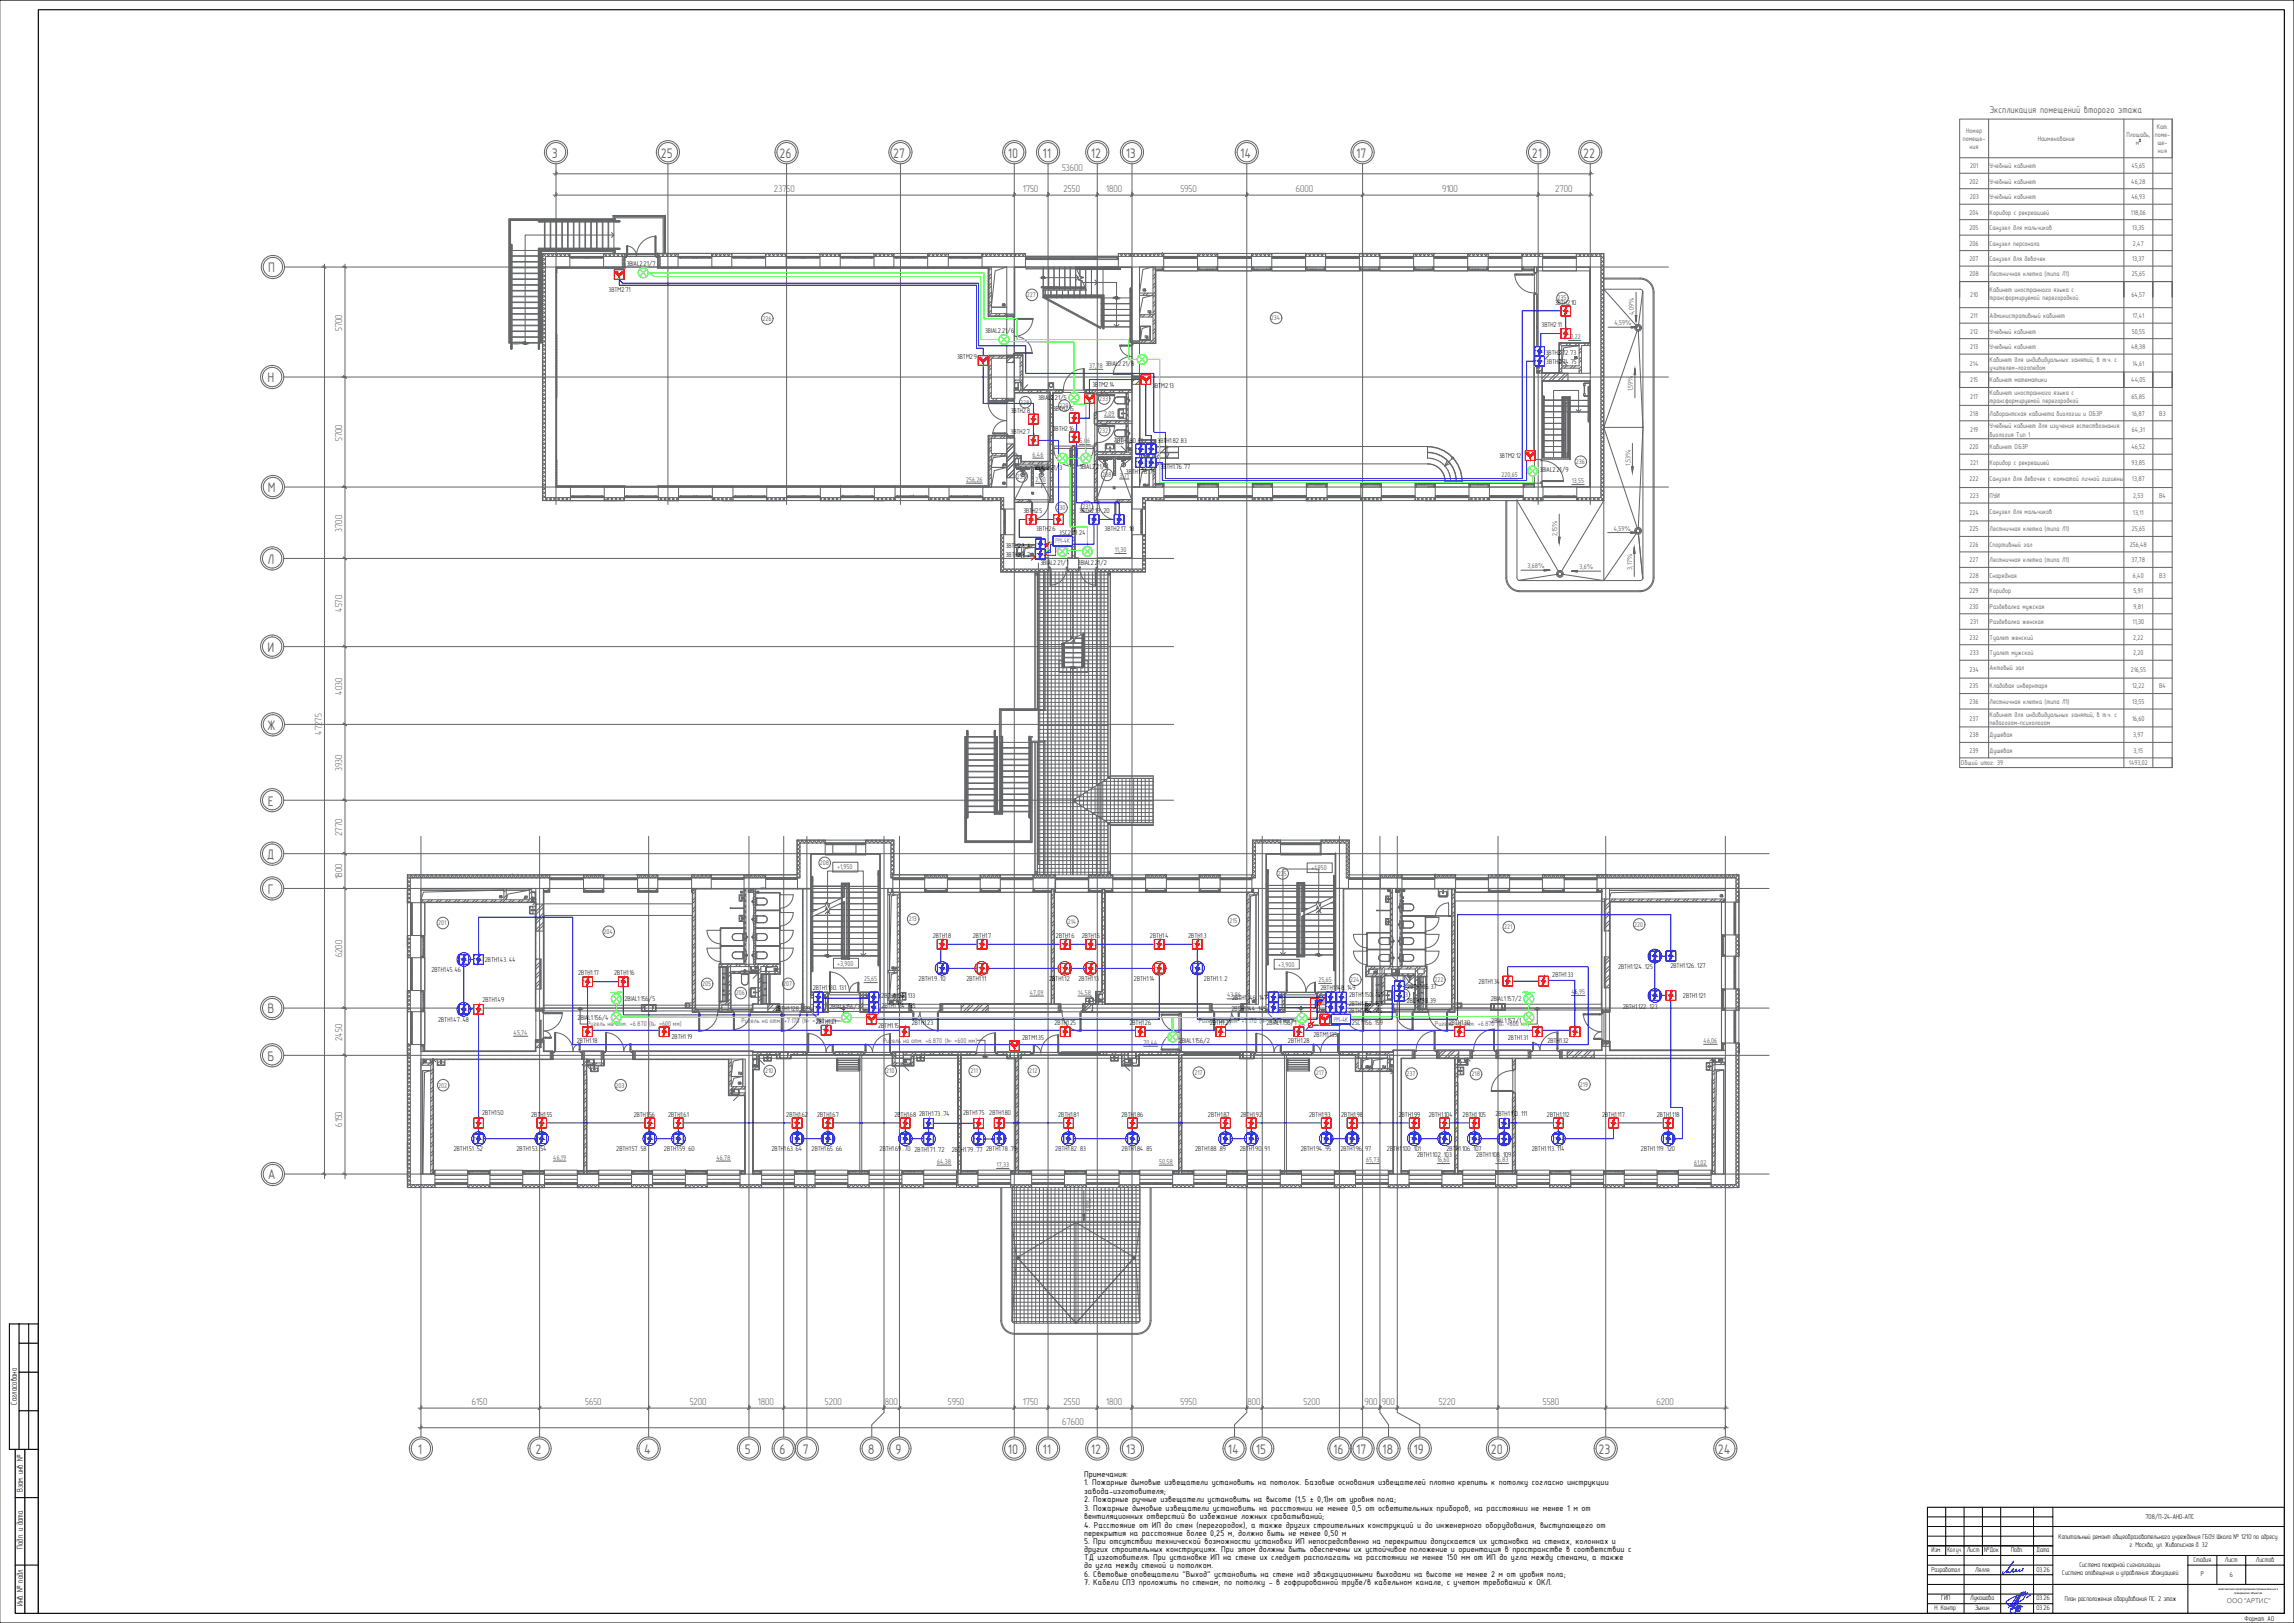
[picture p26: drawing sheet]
<svg xmlns="http://www.w3.org/2000/svg" width="1189mm" height="841mm" viewBox="0 0 1189 841" stroke-linecap="round" stroke-linejoin="round" font-family="sans-serif">
<defs><g id="words">
<g font-size="7.2" fill="#636466">
<text x="286" y="82">3</text>
<text x="342" y="82">25</text>
<text x="404" y="82">26</text>
<text x="463" y="82">27</text>
<text x="522" y="82">10</text>
<text x="540" y="82">11</text>
<text x="565" y="82">12</text>
<text x="583" y="82">13</text>
<text x="643" y="82">14</text>
<text x="703" y="82">17</text>
<text x="794" y="82">21</text>
<text x="820" y="82">22</text>
<text x="139" y="141">П</text>
<text x="139" y="198">Н</text>
<text x="139" y="255">М</text>
<text x="139" y="292">Л</text>
<text x="139" y="338">И</text>
<text x="138" y="378">Ж</text>
<text x="139" y="417">Е</text>
<text x="138" y="445">Д</text>
<text x="139" y="463">Г</text>
<text x="139" y="525">В</text>
<text x="139" y="550">Б</text>
<text x="139" y="611">А</text>
<text x="216" y="754">1</text>
<text x="278" y="754">2</text>
<text x="334" y="754">4</text>
<text x="386" y="754">5</text>
<text x="404" y="754">6</text>
<text x="416" y="754">7</text>
<text x="450" y="754">8</text>
<text x="464" y="754">9</text>
<text x="522" y="754">10</text>
<text x="540" y="754">11</text>
<text x="565" y="754">12</text>
<text x="583" y="754">13</text>
<text x="636" y="754">14</text>
<text x="651" y="754">15</text>
<text x="691" y="754">16</text>
<text x="703" y="754">17</text>
<text x="716" y="754">18</text>
<text x="733" y="754">19</text>
<text x="773" y="754">20</text>
<text x="828" y="754">23</text>
<text x="890" y="754">24</text>
</g>
<g font-size="5.1" fill="#636466">
<text x="1031" y="59">Экспликация помещений второго этажа</text>
<text x="550" y="89">53600</text>
<text x="401" y="100">23750</text>
<text x="530" y="100">1750</text>
<text x="551" y="100">2550</text>
<text x="573" y="100">1800</text>
<text x="612" y="100">5950</text>
<text x="671" y="100">6000</text>
<text x="747" y="100">9100</text>
<text x="806" y="100">2700</text>
<text x="177" y="172" transform="rotate(-90 177 172)">5700</text>
<text x="177" y="229" transform="rotate(-90 177 229)">5700</text>
<text x="177" y="276" transform="rotate(-90 177 276)">3700</text>
<text x="177" y="317" transform="rotate(-90 177 317)">4570</text>
<text x="177" y="360" transform="rotate(-90 177 360)">4030</text>
<text x="167" y="381" transform="rotate(-90 167 381)">47275</text>
<text x="177" y="400" transform="rotate(-90 177 400)">3930</text>
<text x="177" y="433" transform="rotate(-90 177 433)">2770</text>
<text x="177" y="456" transform="rotate(-90 177 456)">1800</text>
<text x="177" y="496" transform="rotate(-90 177 496)">6200</text>
<text x="177" y="539" transform="rotate(-90 177 539)">2450</text>
<text x="177" y="584" transform="rotate(-90 177 584)">6150</text>
<text x="245" y="728">6150</text>
<text x="303" y="728">5650</text>
<text x="357" y="728">5200</text>
<text x="393" y="728">1800</text>
<text x="427" y="728">5200</text>
<text x="459" y="728">800</text>
<text x="491" y="728">5950</text>
<text x="530" y="728">1750</text>
<text x="551" y="728">2550</text>
<text x="573" y="728">1800</text>
<text x="612" y="728">5950</text>
<text x="647" y="728">800</text>
<text x="675" y="728">5200</text>
<text x="707" y="728">900</text>
<text x="716" y="728">900</text>
<text x="746" y="728">5220</text>
<text x="800" y="728">5580</text>
<text x="858" y="728">6200</text>
<text x="550" y="738">67600</text>
</g>
<g font-size="4.7">
<text x="562" y="765">Примечания:</text>
<text x="562" y="770">1. Пожарные дымовые извещатели установить на потолок. Базовые основания извещателей плотно крепить к потолку согласно инструкции</text>
<text x="562" y="774">завода-изготовителя;</text>
<text x="562" y="779">2. Пожарные ручные извещатели установить на высоте (1,5 ± 0,1)м от уровня пола;</text>
<text x="562" y="783">3. Пожарные дымовые извещатели установить на расстоянии не менее 0,5 от осветительных приборов, на расстоянии не менее 1 м от</text>
<text x="562" y="787">вентиляционных отверстий во избежание ложных срабатываний;</text>
<text x="562" y="792">4. Расстояние от ИП до стен (перегородок), а также других строительных конструкций и до инженерного оборудования, выступающего от</text>
<text x="562" y="796">перекрытия на расстояние более 0,25 м, должно быть не менее 0,50 м</text>
<text x="562" y="800">5. При отсутствии технической возможности установки ИП непосредственно на перекрытии допускается их установка на стенах, колоннах и</text>
<text x="562" y="804">других строительных конструкциях. При этом должны быть обеспечены их устойчивое положение и ориентация в пространстве в соответствии с</text>
<text x="562" y="809">ТД изготовителя. При установке ИП на стене их следует располагать на расстоянии не менее 150 мм от ИП до угла между стенами, а также</text>
<text x="562" y="813">до угла между стеной и потолком.</text>
<text x="562" y="817">6. Световые оповещатели &quot;Выход&quot; установить на стене над эвакуационными выходами на высоте не менее 2 м от уровня пола;</text>
<text x="562" y="821">7. Кабели СПЗ проложить по стенам, по потолку - в гофрированной трубе/в кабельном канале, с учетом требований к ОКЛ.</text>
</g>
<g font-size="4.4">
<text x="9" y="728" transform="rotate(-90 9 728)">Согласовано</text>
<text x="12" y="773" transform="rotate(-90 12 773)">Взам. инв. №</text>
<text x="12" y="802" transform="rotate(-90 12 802)">Подп. и дата</text>
<text x="12" y="832" transform="rotate(-90 12 832)">Инв. № подл.</text>
</g>
<text font-size="3.8" x="1154" y="831">ООО &quot;АРТИС&quot;</text>
<g font-size="3.7">
<text x="325" y="138">3BIAL2.21/7</text>
<text x="315" y="151">3ВТМ2.71</text>
<text x="806" y="158">3BТН2.10</text>
<text x="511" y="173">3BIAL2.21/6</text>
<text x="799" y="170">3BТН2.11</text>
<text x="801" y="184">3BTH2.72..73</text>
<text x="496" y="186">3ВТМ2.9</text>
<text x="573" y="190">3BIAL2.21/8</text>
<text x="801" y="189">3BTH2.74..75</text>
<text x="566" y="201">3ВТМ2.14</text>
<text x="597" y="201">3ВТМ2.13</text>
<text x="538" y="207">3BIAL2.21/5</text>
<text x="524" y="214">3BТН2.8</text>
<text x="546" y="213">3BТН2.15</text>
<text x="524" y="225">3BТН2.7</text>
<text x="546" y="223">3BТН2.16</text>
<text x="578" y="229">3BTH1.80..81</text>
<text x="600" y="229">3BTH1.82..83</text>
<text x="777" y="237">3BТМ2.12</text>
<text x="536" y="244">3BIAL2.21/3</text>
<text x="559" y="243">3BIAL2.21/4</text>
<text x="584" y="246">3BTH1.78..79</text>
<text x="602" y="243">3BTH1.76..77</text>
<text x="798" y="245">3BIAL2.21/9</text>
<text x="530" y="266">3BТН2.5</text>
<text x="559" y="266">3BTH2.19...20</text>
<text x="537" y="275">3BТН2.6</text>
<text x="572" y="275">3BTH2.17...18</text>
<text x="549" y="277">3SC2.21..24</text>
<text x="521" y="284">3BTH2.3...4</text>
<text x="521" y="289">3BTH2.1...2</text>
<text x="539" y="293">3BIAL2.21/1</text>
<text x="559" y="293">3BIAL2.21/2</text>
<text x="483" y="486">2ВТН1.8</text>
<text x="504" y="486">2ВТН1.7</text>
<text x="547" y="486">2ВТН1.6</text>
<text x="561" y="486">2ВТН1.5</text>
<text x="596" y="486">2ВТН1.4</text>
<text x="616" y="486">2ВТН1.3</text>
<text x="224" y="504">2BTH1.45..46</text>
<text x="251" y="498">2BTH1.43...44</text>
<text x="839" y="502">2BTH1.124...125</text>
<text x="866" y="502">2BTH1.126...127</text>
<text x="300" y="505">2ВТН1.17</text>
<text x="318" y="505">2ВТН1.16</text>
<text x="476" y="508">2BTH1.9...10</text>
<text x="501" y="509">2ВТН1.11</text>
<text x="544" y="509">2ВТН1.12</text>
<text x="559" y="509">2ВТН1.13</text>
<text x="588" y="509">2ВТН1.14</text>
<text x="624" y="508">2BTH1.1...2</text>
<text x="766" y="510">2ВТН1.34</text>
<text x="804" y="506">2ВТН1.33</text>
<text x="421" y="513">2BTH1.130...131</text>
<text x="684" y="513">2BTH1.148...149</text>
<text x="729" y="512">2BTH1.36..37</text>
<text x="250" y="519">2ВТН1.49</text>
<text x="324" y="519">2BIAL1.156/5</text>
<text x="457" y="517">2BTH1.132...133</text>
<text x="639" y="518">2BTH1.146...147</text>
<text x="699" y="521">2BTH1.152...153</text>
<text x="699" y="517">2BTH1.150...151</text>
<text x="729" y="520">2BTH1.38..39</text>
<text x="773" y="519">2BIAL1.157/2</text>
<text x="872" y="517">2ВТН1.121</text>
<text x="402" y="524">2BTH1.128...129</text>
<text x="430" y="523">2BIAL1.156/3</text>
<text x="457" y="523">2BTH1.134...135</text>
<text x="638" y="524">2BTH1.144...145</text>
<text x="699" y="525">2BTH1.154...155</text>
<text x="841" y="523">2BTH1.122...123</text>
<text x="227" y="530">2BTH1.47...48</text>
<text x="299" y="528">2BIAL1.156/4</text>
<text x="423" y="531">2ВТН1.21</text>
<text x="455" y="533">2ВТМ1.15</text>
<text x="473" y="531">2ВТН1.23</text>
<text x="547" y="531">2ВТН1.25</text>
<text x="585" y="531">2ВТН1.26</text>
<text x="627" y="531">2ВТН1.27</text>
<text x="673" y="533">КО</text>
<text x="701" y="531">2SC1.156...159</text>
<text x="751" y="531">2ВТН1.30</text>
<text x="773" y="530">2BIAL1.157/1</text>
<text x="348" y="538">2ВТН1.19</text>
<text x="530" y="539">2ВТМ1.35</text>
<text x="681" y="537">2ВТМ1.135</text>
<text x="781" y="539">2ВТН1.31</text>
<text x="299" y="540">2ВТН1.18</text>
<text x="611" y="540">2BIAL1.156/2</text>
<text x="667" y="540">2ВТН1.28</text>
<text x="802" y="540">2ВТН1.32</text>
<text x="250" y="578">2ВТН1.50</text>
<text x="275" y="579">2ВТН1.55</text>
<text x="328" y="579">2ВТН1.56</text>
<text x="346" y="579">2ВТН1.61</text>
<text x="407" y="579">2ВТН1.62</text>
<text x="423" y="579">2ВТН1.67</text>
<text x="464" y="579">2ВТН1.68</text>
<text x="476" y="578">2BTH1.73...74</text>
<text x="499" y="578">2ВТН1.75</text>
<text x="513" y="578">2ВТН1.80</text>
<text x="548" y="579">2ВТН1.81</text>
<text x="581" y="579">2ВТН1.86</text>
<text x="626" y="579">2ВТН1.87</text>
<text x="643" y="579">2ВТН1.92</text>
<text x="678" y="579">2ВТН1.93</text>
<text x="695" y="579">2ВТН1.98</text>
<text x="725" y="579">2ВТН1.99</text>
<text x="740" y="579">2ВТН1.104</text>
<text x="758" y="579">2ВТН1.105</text>
<text x="775" y="578">2BTH1.110...111</text>
<text x="802" y="579">2ВТН1.112</text>
<text x="830" y="579">2ВТН1.117</text>
<text x="859" y="579">2ВТН1.118</text>
<text x="235" y="597">2BTH1.51...52</text>
<text x="268" y="597">2BTH1.53...54</text>
<text x="319" y="597">2BTH1.57...58</text>
<text x="344" y="597">2BTH1.59...60</text>
<text x="400" y="597">2BTH1.63...64</text>
<text x="421" y="597">2BTH1.65...66</text>
<text x="456" y="597">2BTH1.69...70</text>
<text x="474" y="597">2BTH1.71...72</text>
<text x="493" y="597">2BTH1.79...77</text>
<text x="511" y="597">2BTH1.78...79</text>
<text x="547" y="597">2BTH1.82...83</text>
<text x="581" y="597">2BTH1.84...85</text>
<text x="619" y="597">2BTH1.88...89</text>
<text x="643" y="597">2BTH1.90...91</text>
<text x="674" y="597">2BTH1.94...95</text>
<text x="695" y="597">2BTH1.96...97</text>
<text x="719" y="597">2BTH1.100...101</text>
<text x="734" y="600">2BTH1.102...103</text>
<text x="750" y="597">2BTH1.106...107</text>
<text x="765" y="600">2BTH1.108...109</text>
<text x="794" y="597">2BTH1.113...114</text>
<text x="850" y="597">2BTH1.119...120</text>
<text x="1112" y="787">708/П-24-АНО-АПС</text>
<text x="1067" y="798">Капитальный ремонт общеобразовательного учреждения ГБОУ Школа № 1210 по адресу:</text>
<text x="1104" y="802">г. Москва, ул. Живописная д. 32</text>
<text x="1001" y="804">Изм.</text>
<text x="1009" y="804">Кол.уч.</text>
<text x="1019" y="804">Лист</text>
<text x="1028" y="804">№Док</text>
<text x="1042" y="804">Подп.</text>
<text x="1055" y="804">Дата</text>
<text x="1137" y="809">Стадия</text>
<text x="1153" y="809">Лист</text>
<text x="1169" y="809">Листов</text>
<text x="1001" y="814">Разработал</text>
<text x="1024" y="814">Лялля</text>
<text x="1055" y="814">03.26</text>
<text x="1078" y="812">Система пожарной сигнализации.</text>
<text x="1069" y="816">Система оповещения и управления эвакуацией</text>
<text x="1141" y="817">Р</text>
<text x="1156" y="817">6</text>
<text x="1006" y="829">ГИП</text>
<text x="1021" y="829">Лукашова</text>
<text x="1055" y="829">03.26</text>
<text x="1070" y="830">План расположения оборудования ПС. 2 этаж</text>
<text x="1003" y="835">Н. Контр.</text>
<text x="1024" y="834">Зыкин</text>
<text x="1055" y="834">03.26</text>
<text x="1163" y="840">Формат A0</text>
</g>
<g font-size="3.7" fill="#00f">
<text x="547" y="282">РМ-4К</text>
<text x="691" y="529">РМ-4К</text>
</g>
<g font-size="3.6" fill="#636466">
<text x="1019" y="69">Номер</text>
<text x="1102" y="71">Площадь,</text>
<text x="1117" y="71">поме-</text>
<text x="1118" y="67">Кат.</text>
<text x="1017" y="73">помеще-</text>
<text x="1021" y="77">ния</text>
<text x="1056" y="73">Наименование</text>
<text x="1107" y="75">м</text>
<text x="1118" y="75">ще-</text>
<text x="1118" y="79">ния</text>
<text x="1021" y="87">201</text>
<text x="1031" y="87">Учебный кабинет</text>
<text x="1105" y="87">45,65</text>
<text x="1021" y="95">202</text>
<text x="1031" y="95">Учебный кабинет</text>
<text x="1105" y="95">46,28</text>
<text x="1021" y="103">203</text>
<text x="1031" y="103">Учебный кабинет</text>
<text x="1105" y="103">46,93</text>
<text x="1021" y="111">204</text>
<text x="1031" y="111">Коридор с рекреацией</text>
<text x="1104" y="111">118,06</text>
<text x="1021" y="119">205</text>
<text x="1031" y="119">Санузел для мальчиков</text>
<text x="1105" y="119">13,35</text>
<text x="1021" y="127">206</text>
<text x="1031" y="127">Санузел персонала</text>
<text x="1105" y="127">2,47</text>
<text x="1021" y="135">207</text>
<text x="1031" y="135">Санузел для девочек</text>
<text x="1105" y="135">13,37</text>
<text x="1021" y="143">208</text>
<text x="1031" y="143">Лестничная клетка (типа Л1)</text>
<text x="1105" y="143">25,65</text>
<text x="532" y="154">227</text>
<text x="807" y="156">235</text>
<text x="1021" y="154">210</text>
<text x="1031" y="151">Кабинет иностранного языка с</text>
<text x="1031" y="156">трансформируемой перегородкой</text>
<text x="1105" y="154">64,57</text>
<text x="395" y="166">226</text>
<text x="659" y="166">234</text>
<text x="847" y="163" transform="rotate(-90 847 163)">4,09%</text>
<text x="1021" y="165">211</text>
<text x="1031" y="165">Административный кабинет</text>
<text x="1105" y="165">17,41</text>
<text x="837" y="168">4,59%</text>
<text x="1021" y="173">212</text>
<text x="1031" y="173">Учебный кабинет</text>
<text x="1105" y="173">50,55</text>
<text x="813" y="176">12,22</text>
<text x="1021" y="181">213</text>
<text x="1031" y="181">Учебный кабинет</text>
<text x="1104" y="181">48,38</text>
<text x="564" y="191">37,78</text>
<text x="1021" y="189">214</text>
<text x="1031" y="187">Кабинет для индивидуальных занятий, в т.ч. с</text>
<text x="1031" y="192">учителем-логопедом</text>
<text x="1105" y="189">14,61</text>
<text x="846" y="203" transform="rotate(-90 846 203)">1,59%</text>
<text x="1021" y="198">215</text>
<text x="1031" y="198">Кабинет математики</text>
<text x="1105" y="198">44,05</text>
<text x="529" y="210">228</text>
<text x="570" y="208">233</text>
<text x="1021" y="207">217</text>
<text x="1031" y="205">Кабинет иностранного языка с</text>
<text x="1031" y="209">трансформируемой перегородкой</text>
<text x="1105" y="207">65,85</text>
<text x="549" y="211">229</text>
<text x="572" y="215">2,09</text>
<text x="1021" y="215">218</text>
<text x="1031" y="215">Лаборантская кабинета биологии и ОБЗР</text>
<text x="1105" y="215">16,87</text>
<text x="1119" y="215">В3</text>
<text x="1031" y="222">Учебный кабинет для изучения естествознания:</text>
<text x="570" y="224">232</text>
<text x="1021" y="224">219</text>
<text x="1031" y="226">биология Тип 1</text>
<text x="1105" y="224">64,31</text>
<text x="559" y="230">5,86</text>
<text x="577" y="229">2,10</text>
<text x="1021" y="233">220</text>
<text x="1031" y="233">Кабинет ОБЗР</text>
<text x="1105" y="233">46,52</text>
<text x="535" y="237">6,46</text>
<text x="817" y="240">236</text>
<text x="845" y="241" transform="rotate(-90 845 241)">1,53%</text>
<text x="1021" y="241">221</text>
<text x="1031" y="241">Коридор с рекреацией</text>
<text x="1105" y="241">93,85</text>
<text x="501" y="250">256,26</text>
<text x="527" y="248">239</text>
<text x="537" y="250">2,90</text>
<text x="571" y="247">238</text>
<text x="580" y="247">3,71</text>
<text x="778" y="247">220,65</text>
<text x="815" y="250">13,55</text>
<text x="1021" y="249">222</text>
<text x="1031" y="249">Санузел для девочек с комнатой личной гигиены</text>
<text x="1105" y="249">13,87</text>
<text x="561" y="264">231</text>
<text x="1021" y="258">223</text>
<text x="1031" y="258">ПУИ</text>
<text x="1106" y="258">2,53</text>
<text x="1119" y="258">В4</text>
<text x="548" y="264">230</text>
<text x="1021" y="267">224</text>
<text x="1031" y="266">Санузел для мальчиков</text>
<text x="1105" y="267">13,11</text>
<text x="836" y="275">4,59%</text>
<text x="1021" y="275">225</text>
<text x="1031" y="275">Лестничная клетка (типа Л1)</text>
<text x="1105" y="275">25,65</text>
<text x="807" y="278" transform="rotate(-90 807 278)">2,15%</text>
<text x="547" y="286">10,28</text>
<text x="578" y="286">11,30</text>
<text x="1021" y="283">226</text>
<text x="1031" y="283">Спортивный зал</text>
<text x="1104" y="283">256,48</text>
<text x="1021" y="291">227</text>
<text x="1031" y="291">Лестничная клетка (типа Л1)</text>
<text x="1105" y="291">37,78</text>
<text x="792" y="294">3,68%</text>
<text x="819" y="295">3,6%</text>
<text x="846" y="295" transform="rotate(-90 846 295)">3,17%</text>
<text x="1021" y="299">228</text>
<text x="1031" y="299">Снарядная</text>
<text x="1105" y="299">6,40</text>
<text x="1119" y="299">В3</text>
<text x="1021" y="307">229</text>
<text x="1031" y="307">Коридор</text>
<text x="1106" y="307">5,91</text>
<text x="1021" y="315">230</text>
<text x="1031" y="315">Раздевалка мужская</text>
<text x="1106" y="315">9,81</text>
<text x="1021" y="323">231</text>
<text x="1031" y="323">Раздевалка женская</text>
<text x="1105" y="323">11,30</text>
<text x="1021" y="331">232</text>
<text x="1031" y="331">Туалет женский</text>
<text x="1106" y="331">2,22</text>
<text x="1021" y="339">233</text>
<text x="1031" y="339">Туалет мужской</text>
<text x="1106" y="339">2,20</text>
<text x="1031" y="347">Актовый зал</text>
<text x="1021" y="348">234</text>
<text x="1104" y="348">216,55</text>
<text x="1021" y="357">235</text>
<text x="1031" y="357">Кладовая инвернтаря</text>
<text x="1105" y="357">12,22</text>
<text x="1119" y="357">В4</text>
<text x="1021" y="365">236</text>
<text x="1031" y="365">Лестничная клетка (типа Л1)</text>
<text x="1105" y="365">13,55</text>
<text x="1031" y="371">Кабинет для индивидуальных занятий, в т.ч. с</text>
<text x="1021" y="373">237</text>
<text x="1031" y="376">педагогом-психологом</text>
<text x="1105" y="373">16,60</text>
<text x="1021" y="382">238</text>
<text x="1031" y="382">Душевая</text>
<text x="1106" y="382">3,97</text>
<text x="1021" y="390">239</text>
<text x="1031" y="390">Душевая</text>
<text x="1106" y="390">3,15</text>
<text x="1016" y="397">Общий итог: 39</text>
<text x="1103" y="397">1493,02</text>
<text x="425" y="448">208</text>
<text x="434" y="451">+1,950</text>
<text x="662" y="454">225</text>
<text x="680" y="451">+1,950</text>
<text x="227" y="480">201</text>
<text x="471" y="477">213</text>
<text x="553" y="479">214</text>
<text x="637" y="478">215</text>
<text x="313" y="484">204</text>
<text x="780" y="482">221</text>
<text x="847" y="480">220</text>
<text x="434" y="500">+3,900</text>
<text x="662" y="501">+3,900</text>
<text x="448" y="508">25,65</text>
<text x="683" y="509">25,65</text>
<text x="700" y="509">224</text>
<text x="743" y="509">222</text>
<text x="364" y="511">205</text>
<text x="381" y="516">206</text>
<text x="406" y="511">207</text>
<text x="534" y="515">47,09</text>
<text x="559" y="515">14,58</text>
<text x="814" y="515">46,95</text>
<text x="636" y="517">43,96</text>
<text x="725" y="517">223</text>
<text x="304" y="532">Ригель на отм. +6.870 (h =600 мм)</text>
<text x="384" y="530">Ригель на отм. +7.170 (h</text>
<text x="421" y="530">=300 мм)</text>
<text x="621" y="530">Ригель на отм. +7.170 (h 2BIAL1.156/1</text>
<text x="658" y="530">=300 мм)</text>
<text x="744" y="532">Ригель на отм. +6.870 (h =600 мм)</text>
<text x="266" y="536">45,74</text>
<text x="457" y="540">Ригель</text>
<text x="468" y="540">на отм. +6.870 (h =600 мм)</text>
<text x="593" y="541">70,44</text>
<text x="883" y="540">46,06</text>
<text x="397" y="556">210</text>
<text x="459" y="556">210</text>
<text x="503" y="556">211</text>
<text x="533" y="556">212</text>
<text x="619" y="557">217</text>
<text x="682" y="557">217</text>
<text x="729" y="558">237</text>
<text x="763" y="558">218</text>
<text x="227" y="564">202</text>
<text x="319" y="564">203</text>
<text x="819" y="563">219</text>
<text x="287" y="601">46,19</text>
<text x="371" y="601">46,78</text>
<text x="486" y="603">64,38</text>
<text x="516" y="605">17,33</text>
<text x="601" y="603">50,58</text>
<text x="708" y="602">65,73</text>
<text x="745" y="602">16,60</text>
<text x="775" y="602">16,83</text>
<text x="878" y="603">61,02</text>
<text x="565" y="628" transform="rotate(-90 565 628)">1,5%</text>
</g>
<text font-size="2.9" fill="#636466" x="265" y="179">ВВЕРХ</text>
<g font-size="2" fill="#636466">
<text x="338" y="531">риг .</text>
<text x="417" y="530">риг .</text>
<text x="654" y="530">риг .</text>
<text x="777" y="531">риг .</text>
<text x="491" y="540">риг .</text>
</g>
<g font-size="1.4">
<text x="1150" y="824">комплексное проектирование промышленных и</text>
<text x="1158" y="826">гражданских объектов</text>
</g>
</g></defs>
<g fill="none" stroke="#636466" stroke-width=".52">
<path d="M1031 62v84M1101 62v84M1116 62v84M1016 98h110M1016 90h110M1016 82h110M1016 114h110M1016 106h110M522 138l-6 2-2 19h8M1016 138h110M1016 130h110M1016 122h110"/>
<path d="M520 158v1zM521 158v1l-1-2h1l-1 1M1016 154v-8v47h110v-47v8M1016 159h110M1016 146h110zM1016 146v-84h110v84M1031 154v-8v47M1101 154v-8v47M1116 154v-8v47M818 179l-8 1-1 10M1016 175h110M1016 167h110"/>
<path d="M805 193h.1M809 193h4M816 185h1l-1 1zM817 185h.1M817 185v1M817 186h.1M1016 184h110M1016 201v-8v205h110M1016 218h110M1016 210h110M1016 201h110zM1031 201v-8v200"/>
<path d="M1101 201v-8v205M1116 201v-8v205M1126 201v-8v205M568 237l6 5M587 237l-6 5M591 237l1-7 4-1v8M593 236v1M593 237h.1M594 236v1zM594 237v-1l1 1v-1v1M611 232v6M740 232v6"/>
<path d="M1016 235h110M1016 227h110M526 241l6 5M532 247l-6 12M538 247l7 12M545 241l-7 5M574 243l-6 16M581 243l6 16M591 242v-3h5v3M591 252l1-8 4-1v9M593 242h.1M593 241h.1"/>
<path d="M593 241v1M594 241v1zM594 242v-1h1v1M740 240a9 9 0 0 1 9 10h3M758 250h.1M1016 253h110M1016 243h110M1016 278h110M1016 270h110M1016 261h110M527 284v4h2M528 287v1z"/>
<path d="M529 287h.1M529 287v1M529 288h.1M529 284h-1l-1 4M535 287h-1v1h1M535 287v1M535 287h.1M535 287l1 1M535 287v1h1M536 288h.1M536 284h-5v4h5M538 292v155"/>
<path d="M1016 294h110M1016 286h110M1016 318h110M1016 310h110M1016 302h110M1016 334h110M1016 326h110M551 342h-2v6h15v-6h-2M1016 359h110M1016 351h110M1016 342h110M1016 377h110"/>
<path d="M1016 367h110M1016 393h110v5M1016 385h110M421 459h15M282 524h108M282 521h108M420 521h36M420 524h36M656 521h36M656 524h36M722 520h108M722 523h108"/>
<path d="M390 548h332M390 545h332"/>
<circle cx="537" cy="298" r=".5"/>
<circle cx="575" cy="298" r=".5"/>
<circle cx="575" cy="403" r=".5"/>
<circle cx="575" cy="427" r=".5"/>
<circle cx="537" cy="452" r=".5"/>
<circle cx="575" cy="452" r=".5"/>
</g>
<path d="M1126 62v20" fill="none" stroke="#636466" stroke-width=".52"/>
<path d="M1109 72v1" fill="none" stroke="#636466" stroke-width=".52"/>
<g fill="none" stroke="#636466" stroke-width=".52">
<path d="M281 131v128h238v37h25v-1h-24v-18M281 131h43v7M281 140h.1M281 138h.1M281 134h.1M281 140l2 1M281 138l2 1M281 136l2 1M281 134l2 1M281 131l2 2M283 133h86M283 133v125h237v6"/>
<path d="M283 134l-2 1M283 136l-2 2M283 138l-2 2M283 131l-2 2M283 131l2 2M285 131l-1 2M285 131l2 2M286 131h.1M287 131l-1 2M288 131l1 2M288 131h.1M288 138h81"/>
<path d="M289 131l-1 2M290 131l1 2M292 131l-2 2M292 131l1 2M293 131h.1M294 131l-2 2M294 131l1 2M294 131h.1M295 132l-1 1M295 131v7M313 131v7M313 131l1 2"/>
<path d="M315 131l-2 2M315 131l2 2M317 131l-1 2M317 131l2 2M319 131l-1 2M319 131l2 2M321 131l-1 2M321 131l2 2M323 131l-1 2M324 131v1M341 131h.1M341 131h190v7h-5v26h-4"/>
<path d="M341 131v7M341 132l1 1M342 131l-1 2M343 131l1 2M345 131l-2 2M345 131l1 2M347 131h.1M347 131l-2 2M347 131l1 2M349 131l-2 2M349 131l2 2M351 131l-2 2"/>
<path d="M351 131v1M351 131v7M369 131v7M369 132l1 1M370 131l-1 2M370 131l2 2M370 131h.1M372 131l-1 2M372 131l2 2M374 131l-1 2M374 131l2 2M376 131l-1 2"/>
<path d="M377 131l1 2M379 131l-2 2M379 131v1M379 131v7h-10M379 133h.1M397 133h-28h461v125M397 131v7M397 132v1M398 131l-1 1M398 131l1 2M399 131h.1M400 131l-2 2"/>
<path d="M400 131l1 2M402 131l-2 2M402 131l2 2M404 131l-2 2M404 131l2 2M406 131l-1 2M406 131l1 2M407 131v7M407 132v1M425 131v7M425 131v1M425 131l2 2"/>
<path d="M427 131l-1 2M428 131l1 2M429 131l-1 2M430 131l1 2M432 131l-2 2M432 131l1 2M432 131h.1M434 131l-2 2M434 131l1 2M435 132l-1 1M435 131v7M454 133l-1-2v7"/>
<path d="M455 131l-2 2M455 131l2 2M457 131l-2 2M457 131l2 2M459 131l-1 2M459 131l2 2M461 131l-1 2M461 131l2 2M463 132h.1M463 132l-1 1M463 131v7M481 131v7"/>
<path d="M481 132l1 1M482 131l-1 2M483 131l1 2M485 131l-2 2M485 131l1 2M485 131h.1M487 131h.1M487 131l-2 2M487 131l1 2M489 131l-2 2M489 131l2 2M491 131l-2 2"/>
<path d="M491 131v1M491 131v7M509 131v7h-130M509 132h.1M509 132l1 1M510 131l-1 1M510 131l2 2M512 131l-1 2M512 131l2 2M514 138h8v25M514 131l-1 2M514 131l2 2"/>
<path d="M515 131h.1M516 131l-1 2M517 131l1 2M517 131h.1M519 131l-2 2M519 131l1 2M521 131l-2 2M521 131l1 2M523 131l-2 2M523 131l1 2M524 131h.1M525 131l-2 2"/>
<path d="M525 131l2 2M526 132h.1M526 132l-1 1M527 131l-1 1M527 131l2 2M529 131l-1 2M529 131l2 2M531 131h.1M531 131l-1 2M580 133h.1M580 131v1M580 131l2 2"/>
<path d="M582 131l-1 2M582 131l2 2M584 131l-1 2M584 131l2 2M586 132h.1M586 131l-1 2M587 131l1 2M589 131l-2 2M589 131l1 2M589 133l2-2 1 2M593 131l-2 2M593 131l1 2"/>
<path d="M595 131l-2 2M595 131l2 2M597 131l-1 2M597 131l2 2M598 138h-7v14M599 138h3M599 131l-1 2M599 131l2 2M601 131l-1 2M601 131l2 2M602 131h.1M603 132l-1 1"/>
<path d="M603 131v7M621 132h.1M621 138h9M622 133l-1-2v7M622 131l-1 2M623 131h.1M623 131l1 2M625 131l-2 2M625 131l1 2M627 131l-2 2M627 131l1 2M629 131l-2 2"/>
<path d="M629 131l2 2M629 131h.1M629 133l2-2v7M649 131v7M649 132l1 1M649 138h9M650 131l-1 2M650 131l2 2M651 131h.1M652 131l-1 2M652 131l2 2M653 131h.1"/>
<path d="M654 131l-1 2M655 131l1 2M656 131l-1 2M657 131l1 2M658 131h.1M659 131l-2 2M659 131v1M659 131v7M677 131v7M677 132v1M677 138h9M678 131l-1 1"/>
<path d="M678 131l1 2M680 131l-2 2M680 131l1 2M681 131h.1M682 131l-2 2M682 131l2 2M682 131h.1M684 131l-2 2M684 131l2 2M686 131l-1 2M686 131l1 1M687 131v7"/>
<path d="M687 133h.1M705 131v7M705 133h.1M705 132h.1M705 131v1M705 138h9M705 131l2 2M706 131h.1M707 131l-1 2M708 131l1 2M709 131l-1 2M710 131l1 2"/>
<path d="M710 131h.1M712 131l-2 2M712 131l1 2M714 131l-2 2M714 131l1 2M715 132l-1 1M715 131v7M733 131v7M733 132h.1M733 131v1M733 131l1 2M733 138h9"/>
<path d="M734 131h.1M735 131l-2 2M735 131h.1M735 131l2 2M737 131l-1 2M737 131l2 2M739 131l-1 2M739 131l2 2M741 131l-1 2M741 131l2 2M743 131v7M743 132l-1 1"/>
<path d="M761 138h10M762 133l-1-2v7M762 131l-1 2M763 131l1 2M763 131h.1M765 131l-2 2M765 131l1 2M767 131l-2 2M767 131l1 2M769 131l-2 2M769 131l2 2M771 131l-2 2"/>
<path d="M771 131h.1M771 131v7M789 131v7M789 132l1 1M789 131h.1M790 131l-1 2M790 131l2 2M792 131l-1 2M792 131l2 2M794 131l-1 2M795 131l1 2M795 138v1"/>
<path d="M796 138v44M796 131l-1 2M797 131l1 2M797 131h.1M799 131l-2 2M799 131v1M799 132h.1M799 131v7h-9M799 133h.1M817 131v7h7M817 133h.1M817 132h.1"/>
<path d="M817 131h.1M818 131l-1 1M818 131l1 2M820 131l-2 2M820 131l1 2M822 131l-2 2M822 131l2 2M824 131l-2 2M824 131l2 2M826 131h.1M826 131l-1 2M826 131l2 2"/>
<path d="M828 131h.1M828 131l-1 2M828 131l3 3M830 139l1 1M830 137l1 1M830 135l1 1M830 131l-1 2M831 131v1M831 137l-1 1M831 133l-1 1M831 135l-1 1M831 139l-1 2"/>
<path d="M831 136h.1M831 134h.1M831 139h.1M831 133h.1M281 148h.1M281 159l2 1M281 157l2 1M281 155l2 1M281 153l2 1M281 150l2 2M281 148l2 2M281 146l2 2"/>
<path d="M281 144l2 2M281 142l2 1M283 140l-2 2M283 142l-2 2M283 145l-2 1M283 147l-2 1M283 149l-2 1M283 151l-2 1M283 153l-2 1M283 155l-2 2M283 157l-2 2M283 159l-2 2"/>
<path d="M591 153v10M795 140v1M795 142v10M796 141h.1M796 152h.1M830 143l1 2h19a7 7 0 0 1 7 6M830 158l1 2M830 156l1 1M830 154l1 1M830 152l1 1M830 150l1 1M830 147l1 2"/>
<path d="M830 145l1 2M830 141l1 2M831 141l-1 2M831 145l-1 2M831 150l-1 1M831 143l-1 2M831 148l-1 1M831 152l-1 1M831 154l-1 1M831 156l-1 2M831 158l-1 2M831 147h.1"/>
<path d="M831 158h.1M831 145h.1M831 150h.1M831 156h.1M831 144h19M850 144a7 7 0 0 1 7 7v148a7 7 0 0 1-7 8h-62a7 7 0 0 1-8-8v-40h6v40l1 2h63l1-1v-149v-1h-1h-19M857 151v148M281 162h.1M281 170h.1M281 178l2 2M281 176l2 1M281 174l2 1"/>
<path d="M281 172l2 1M281 170l2 1M281 167l2 2M281 165l2 2M281 163l2 2M281 161l2 2M283 161l-2 2M283 164l-2 1M283 166l-2 1M283 168l-2 1M283 170l-2 1M283 172l-2 2"/>
<path d="M283 174l-2 2M283 176l-2 2M283 178l-2 2M522 164v20M526 165v18M587 179v15M591 164v13M824 178v15h-4M830 179l1 2M830 177l1 2M830 175l1 1M830 173l1 1"/>
<path d="M830 171l1 1M830 169l1 1M830 167l1 1M830 164l1 2M830 162l1 2M830 160l1 2M831 171l-1 1M831 175l-1 2M831 167l-1 1M831 160l-1 2M831 162l-1 2M831 165l-1 1"/>
<path d="M831 169l-1 1M831 173l-1 2M831 177l-1 2M831 179l-1 2M831 169h.1M831 161h.1M831 167h.1M831 172h.1M831 178h.1M831 168h.1M831 177h.1M281 184h.1"/>
<path d="M281 199l2 2M281 197l2 2M281 195l2 2M281 193l2 1M281 191l2 1M281 189l2 1M281 187l2 1M281 184l2 2M281 182l2 2M281 180l2 2M283 191l-2 1M283 181l-2 1"/>
<path d="M283 183l-2 1M283 185l-2 1M283 187l-2 1M283 189l-2 2M283 193l-2 2M283 195l-2 2M283 198l-2 1M283 200l-2 1M522 186v20M522 188h4M526 185v12M526 198v4"/>
<path d="M591 199h-4v3M796 192v1h3v45M796 183v5M796 189v2M809 193h9M813 193v4M824 197v55h-7v7M830 198l1 2M830 196l1 2M830 194l1 2M830 192l1 1M830 190l1 1"/>
<path d="M830 188l1 1M830 186l1 1M830 183l1 2M830 181l1 2M831 188l-1 1M831 192l-1 2M831 181l-1 2M831 184l-1 1M831 186l-1 1M831 190l-1 1M831 194l-1 2M831 196l-1 2"/>
<path d="M831 198l-1 2M831 180h.1M831 192h.1M831 183h.1M831 190h.1M831 195h.1M831 186h.1M831 199h.1M831 191h.1M281 217h.1M281 218l2 2M281 216l2 2"/>
<path d="M281 214l2 2M281 212l2 1M281 210l2 1M281 208l2 1M281 206l2 1M281 204l2 1M281 201l2 2M283 202l-2 1M283 204l-2 1M283 206l-2 2M283 208l-2 2M283 210l-2 2"/>
<path d="M283 212l-2 2M283 215l-2 1M283 217l-2 1M283 219l-2 1M522 208v17M522 208h4M526 204v22h-4M587 203v15M587 219v15M830 220l1 1M830 217l1 2M830 215l1 2"/>
<path d="M830 213l1 2M830 211l1 2M830 209l1 1M830 207l1 2M830 205l1 1M830 203l1 1M830 200l1 2M831 201l-1 1M831 205l-1 1M831 218l-1 1M831 203l-1 1M831 207l-1 1"/>
<path d="M831 209l-1 2M831 211l-1 2M831 213l-1 2M831 215l-1 2M831 220l-1 1M831 203h.1M831 214h.1M831 201h.1M831 206h.1M831 212h.1M831 217h.1M281 229h.1"/>
<path d="M281 240l2 1M281 237l2 2M281 235l2 2M281 233l2 2M281 231l2 2M281 229l2 1M281 227l2 1M281 225l2 1M281 223l2 1M281 220l2 2M283 221l-2 1M283 223l-2 2"/>
<path d="M283 225l-2 2M283 227l-2 2M283 229l-2 2M283 231l-2 2M283 234l-2 1M283 236l-2 1M283 238l-2 1M283 240l-2 1M522 236v16h-8M522 227v8M522 230h4M526 238v4"/>
<path d="M587 235v1M591 228v-50h-4v-40h-7v-7h251v128h-149M591 229v8M591 239v3M799 238h-4v13M799 239v11M830 239l1 1M830 237l1 1M830 234l1 2M830 232l1 2M830 230l1 2M830 228l1 2"/>
<path d="M830 226l1 1M830 224l1 1M830 222l1 1M831 230l-1 2M831 235l-1 1M831 222l-1 1M831 224l-1 1M831 226l-1 2M831 228l-1 2M831 232l-1 2M831 237l-1 1M831 239l-1 1"/>
<path d="M831 225h.1M831 236h.1M831 223h.1M831 228h.1M831 234h.1M831 239h.1M831 233h.1M831 221h.1M831 227h.1M281 252h.1M281 259h1M281 257l3 2"/>
<path d="M281 254l2 2M281 252l2 2M281 250l2 2M281 248l2 2M281 246l2 1M281 244l2 1M281 242l2 1M283 242l-2 2M283 244l-2 2M283 246l-2 2M283 248l-2 2M283 251l-2 1"/>
<path d="M283 253l-2 1M283 255l-2 1M283 257l-2 1M284 258l-2 1M285 258l1 1M286 259h.1M286 258l-2 1M287 258l1 1M288 258l-1 1M288 252h.1M288 252h225M289 258l1 1"/>
<path d="M290 258l-1 1M291 258l1 1M292 258l-1 1M293 258l2 1M294 258l-1 1M295 258h1M296 259h-1M296 252v7M313 252v7M313 259h1M314 258h-1M314 259h.1"/>
<path d="M314 258l2 1M316 258l-2 1M316 258l2 1M318 258l-2 1M319 258l1 1M320 258l-2 1M321 258l1 1M322 258l-1 1M323 258l1 1M324 252v7M324 258l-1 1M341 252v7"/>
<path d="M342 258l1 1M343 258l-1 1M344 258l2 1M345 258l-1 1M346 258l2 1M347 258l-1 1M348 258l2 1M350 258l-2 1M350 258l2 1M352 259h.1M352 252v7M352 258l-2 1"/>
<path d="M369 252v7M369 258l2 1M370 259h.1M371 258l-2 1M372 258l1 1M373 258l-2 1M374 258l1 1M375 258l-1 1M376 258l1 1M377 258l-1 1M378 258l1 1M379 258l-1 1"/>
<path d="M380 252v7M397 252v7M397 258l2 1M398 258l-1 1M399 258l2 1M401 258l-2 1M401 258l2 1M403 258l-2 1M403 258l2 1M405 258l-2 1M406 258l1 1M407 258l-2 1"/>
<path d="M408 258h.1M408 252v7M408 259h-1M425 252v7M425 258l1 1M426 258l-1 1M427 258l1 1M428 258l-1 1M429 258l1 1M430 258l-1 1M431 258l1 1M432 258l-1 1"/>
<path d="M433 258l2 1M434 258l-1 1M435 258h1M436 259h-1M436 252v7M453 252v7M453 259h1M454 258h-1M454 258l2 1M456 258l-2 1M456 258l2 1M458 258l-2 1"/>
<path d="M459 258l1 1M460 258l-2 1M461 258l1 1M462 259h.1M462 258l-1 1M463 258l1 1M464 252v7M464 258l-1 1M481 252v7M481 259h.1M482 258l1 1M483 258l-1 1"/>
<path d="M484 258l2 1M485 258l-1 1M486 258l2 1M487 258l-1 1M488 258l2 1M490 258l-2 1M492 258l-2 1M492 259h.1M492 252v7l-2-1M509 252v7l2-1M509 258l2 1M512 258l1 1"/>
<path d="M513 258l-2 1M514 258l1 1M515 258l-1 1M516 258l1 1M517 259h.1M517 258l-1 1M518 258l2 2M519 258l-1 1M520 258h.1M520 259l-1 2 1 1M522 248h4M587 252h11"/>
<path d="M591 243v9M592 258v6M592 258h180l-2 1M592 260l2 1M592 258l2 1M594 258l-2 1M594 260l-2 1M594 259v37h-25v-1h23v-18M594 258l2 1M596 258l-2 1M596 258l2 1M598 258l-2 1"/>
<path d="M599 258l1 1M599 252h3M600 258l-2 1M600 259h.1M601 258l1 1M602 258l-1 1M602 259h.1M603 258h.1M603 259h.1M603 252v7M621 252v7M621 259h.1"/>
<path d="M621 258h.1M621 252h10M622 258l1 1M623 258l-1 1M624 258l2 1M625 258l-1 1M626 258l2 1M627 258l-1 1M628 258l2 1M628 259h.1M630 258l-2 1M630 258l1 1"/>
<path d="M632 252v7M632 258l-2 1M649 252v7M649 258l2 1M650 252h9M651 258l-2 1M652 258l1 1M653 258l-2 1M654 258l1 1M655 258l-1 1M655 259h.1M656 258l1 1"/>
<path d="M657 258l-1 1M658 258l1 1M659 258l-1 1M660 252v7M677 252v7h-83M677 258l2 1M678 252h9M678 259h.1M678 258l-1 1M679 258l2 1M680 259h.1M681 258l-2 1"/>
<path d="M681 258l2 1M683 258l-2 1M683 258l2 1M685 258l-2 1M686 258l1 1M687 258l-2 1M688 258h.1M688 259h.1M688 252v7M705 252v7M705 259h.1M705 258l1 1"/>
<path d="M706 258l-1 1M706 252h9M707 258l1 1M708 259h.1M708 258l-1 1M709 258l1 1M710 258l-1 1M711 258l2 1M712 258l-1 1M713 258l2 1M714 258l-1 1M715 258l1 1h-1"/>
<path d="M716 252v7M733 252v7M733 259h.1M733 259h1M734 258h-1M734 252h9M734 258l2 1M736 258l-2 1M736 258l2 1M738 258l-2 1M739 258l1 1M740 258l-2 1"/>
<path d="M741 258l1 1M742 258l-1 1M743 258l1 1M744 252v7M744 258l-1 1M761 252v7M762 258l1 1M762 252h9M763 258l-1 1M764 258l2 1M765 258l-1 1M766 258l2 1"/>
<path d="M767 258l-1 1M768 258l2 1M770 258l-2 1M771 259h.1M772 252v7l-2-1M772 258h16M781 259v40a7 7 0 0 0 7 7M789 252v7M789 259h.1M791 258l-2 1M792 258l1 1M793 258l-2 1"/>
<path d="M794 258l1 1M795 258l-1 1M795 251v1h-5M795 250h4M796 258l1 1M797 258l-1 1M798 258l1 1M799 250v2h1v7M799 258l-1 1M817 258l2 1M818 258l-1 1M819 258l2 1"/>
<path d="M821 258l-2 1M821 258l2 1M823 258l-2 1M823 258l2 1M825 258l-2 1M826 258l1 1M827 258l-2 1M828 258l1 1M829 258l-1 1M830 258h-41l2 1M830 259h.1M830 258l1 1"/>
<path d="M830 256l1 1M830 253l1 2M830 251l1 2M830 249l1 2M830 247l1 2M830 245l1 1M830 243l1 1M830 241l1 1M831 251l-1 2M831 256l-1 1M831 247l-1 2M831 241l-1 1"/>
<path d="M831 243l-1 2M831 245l-1 2M831 249l-1 2M831 254l-1 1M831 247h.1M831 259h.1M831 245h.1M831 251h.1M831 257h.1M831 255h.1M831 258l-1 1M519 277h7v5"/>
<path d="M519 277v1l1 1M520 261l-1 2 1 1M520 263v1M520 278l-1 2 1 1M526 260v4h-7M587 260v4h7M592 279l2 2M592 262l2 2M592 277l2 1M593 277l-1 1M594 262l-2 2M594 279l-2 1"/>
<path d="M594 277h-7v12h-31M519 293h.1M519 293l1 1M519 286l1 2M519 282l1 1M520 293l-1 2 1 1M520 280l-1 2M520 282l-1 2 1 2M520 285l-1 1M520 287l-1 1 1 2M520 289l-1 1 1 2M520 291l-1 1"/>
<path d="M520 295l-1 1M521 295l2 1M523 295l-2 1M523 295l2 1M524 296h.1M525 295l-2 1M525 295l2 1M526 284v5h3M527 295l-2 1M527 295l2 1M529 295l-2 1M529 295l2 1"/>
<path d="M531 289h5M531 295l-1 1M532 295l1 1M533 295l-1 1M534 295l1 1M535 295l-1 1M536 295l1 1M537 295l-1 1M538 289h2M538 295l1 1M538 296h.1M540 295l-2 1"/>
<path d="M540 295l2 1M541 289h12v5M542 295l-2 1M542 295l2 1M543 295l-1 1M544 289v5M545 295h8M553 295h6v1h-6zM553 295l1 1M554 295l-1 1M555 295l1 1M557 295l-2 1"/>
<path d="M557 295l2 1M559 295l-2 1M559 289v5M560 295h8M569 289v5M569 296h.1M569 295h.1M570 295l1 1M571 295l-1 1M572 295l1 1M574 295l-2 1M574 295l2 1"/>
<path d="M576 295l-2 1M576 295l2 1M577 296h.1M578 295l-2 1M578 295l2 1M580 295l-2 1M580 295l2 1M582 295l-1 1M583 295l1 1M584 295l-1 1M585 295l1 1M586 295l-1 1"/>
<path d="M587 295l1 1M587 296h.1M588 295l-1 1M589 295l1 1M590 295l-1 1M591 296h.1M591 295l2 1M592 294l2 1M592 292l2 1M592 290l2 1M592 288l2 1M592 285l2 2"/>
<path d="M592 283l2 2M592 281l2 2M594 292l-2 1M594 296h-1M594 294l-3 2M594 290l-2 1M594 295h.1M594 281l-2 2M594 283l-2 2M594 285l-2 2M594 287l-2 2M594 287h.1"/>
<path d="M857 299a7 7 0 0 1-7 7M788 306h62M413 435h.1M413 439l2 2M413 437l2 2M413 435l2 2M414 435l-1 1M415 437l-2 1M415 437h47v18h1l-1-1M415 439l-2 1M415 437v18M415 435l2 2"/>
<path d="M416 435l-1 2M418 435l1 2M418 435l-1 2M420 435l1 2M420 435l-1 2M422 435l1 2M422 435l-1 2M424 435h.1M424 435l1 2M425 435l-2 2M426 435l2 2M427 435l-2 2"/>
<path d="M428 435v2M428 438v4M428 437h-1M449 438v4h7M449 435v2M449 435l2 2M450 435l-1 2M451 435l2 2M452 435l-1 2M454 435l1 2M454 435l-1 2M456 435l1 2"/>
<path d="M456 435l-1 2M458 435l1 2M458 435l-1 2M460 435l1 2M461 435l-2 2M462 439l1 2M462 437l1 2M462 435l1 1M462 435h.1M463 435l-2 2M463 437h.1M463 437l-1 2"/>
<path d="M463 439l-1 2M649 437h.1M649 435l2 2M651 438l-2 2 2 1M651 435l1 2M652 435l-3 3 2 1M653 435l2 2M654 435l-2 2M655 435l2 2M656 435l-2 2M657 435h.1M657 435l2 2"/>
<path d="M658 435l-2 2M659 435l2 2M660 435l-1 2M662 435l1 2M662 435l-1 2M664 436l-1 1M664 435v2M664 438v4M676 437h.1M679 437h.1M684 437h.1M685 435v2"/>
<path d="M685 438v4M685 435l1 2M685 435v1M687 435l1 2M688 435l-2 2M688 435h.1M689 435l2 2M690 435l-2 2M691 435l2 2M692 435l-2 2M693 435l2 2M694 435l-2 2"/>
<path d="M695 435l2 2M696 435l-1 2M698 435l1 2M698 440l1 1M698 438l1 1M698 435l-1 2M699 436l-1 2M699 439l-1 1M211 456h.1M211 458l2 2M211 456l2 1M211 454l2 1"/>
<path d="M211 453v1M213 455h72v5M213 455h72v-2h-74v162h184v-7M213 455v13M213 456l-2 2M213 458l-2 2M213 453l1 2M214 453l-3 3M215 453l1 2M216 453l-2 2M216 453h.1M217 453l2 2"/>
<path d="M218 453l-2 2M219 453l2 2M220 453l-2 2M221 453l2 2M222 453l-2 2M223 453l2 2M224 453l-1 2M226 453l1 2M226 453l-1 2M228 453l1 2M228 453l-1 2M229 453h.1"/>
<path d="M230 453l1 2M230 453h.1M230 453l-1 2M232 453l1 2M233 453l-2 2M234 453l2 2M235 453l-2 2M236 453h.1M236 453l2 2M237 453l-2 2M237 453h.1M238 453l2 2"/>
<path d="M239 453l-2 2M240 453h.1M240 453l2 2M241 453l-1 2M243 453l1 2M243 453l-1 2M245 453l1 2M245 453l-1 2M247 453l1 2M247 453l-1 2M248 453h.1M249 453l1 2"/>
<path d="M250 453l-2 2M251 453l2 2M252 453l-2 2M253 453l2 2M254 453l-2 2M255 453h.1M255 453l2 2M256 453l-2 2M257 453l2 2M258 453l-1 2M259 453l2 2M260 453l-1 2"/>
<path d="M262 453l1 2M262 453l-1 2M264 453l1 2M264 453l-1 2M265 453h.1M266 453l1 2M267 453l-2 2M268 453h.1M268 453l1 2M269 453h.1M269 453l-2 2M270 453l2 2"/>
<path d="M271 453l-2 2M272 453l2 2M273 453l-2 2M274 453l2 2M275 453l-1 2M276 453h.1M276 453l2 2M277 453l-1 2M279 453l1 2M279 453l-1 2M281 453l1 2M281 453l-1 2"/>
<path d="M283 453l1 2M283 453l-1 2M285 454l-1 1M285 455h17M302 454l1 1M303 453l-1 1M304 453l2 2M304 453h.1M305 453l-2 2M306 453l2 2M307 453h.1M307 453l-2 2"/>
<path d="M308 453h-6v2M308 453l2 2M309 453l-2 2M310 453l2 2M311 453l-1 2M313 453v1M313 454l-1 1M313 455h17M330 453h-17v2h-11M330 453h11v2h-11zM330 454l1 1M332 453l1 2"/>
<path d="M332 453l-1 2M334 453l1 2M334 453l-1 2M335 453h.1M335 453h1M336 453l1 2M337 453l-2 2M338 453l1 2M339 453l-2 2M340 453l1 1M341 453l-2 2M341 455h17"/>
<path d="M341 453h17M358 453h11v2h-11zM358 455h1M359 453l2 2M360 453l-2 2M360 453h.1M361 453l2 2M362 453l-2 2M363 453l2 2M364 453l-1 2M366 453l1 2M366 453l-1 2"/>
<path d="M368 453l1 1M368 453l-1 2M369 455h17M386 453h11v2h-11zM386 454v1M387 453l1 2M387 453l-1 2M388 453h.1M389 453l1 2M390 453l-2 2M391 453l2 2M392 453l-2 2"/>
<path d="M393 453l2 2M394 453l-2 2M395 453l2 2h16M396 453l-2 2M397 453h16M397 455h.1M413 450h.1M413 454l1 1M413 452l2 2M413 450l2 1M413 448l2 1M413 446h.1"/>
<path d="M413 446l2 1M413 444l2 1M413 442l2 1M415 455h-2v5h2M415 441l-2 2M415 443l-2 2M415 447l-2 2M415 450l-2 1M415 452l-2 1M415 454l-1 1M415 445l-2 2M462 452l1 1h16"/>
<path d="M462 450l1 1M462 448l1 1M462 446l1 1M462 443l1 2M462 441l1 2M463 453h.1M463 453v-18h-50v20h2M463 453v7h-3v3M463 454l-1 1M463 441h.1M463 452l-1 1M463 449h.1"/>
<path d="M463 448l-1 1M463 450l-1 1M463 446h.1M463 444h.1M463 443h.1M463 441l-1 2M463 443l-1 2M463 446l-1 1M463 455h72M463 452h.1M479 455v-2h12v7M479 455v5"/>
<path d="M479 455h1M480 453h.1M480 453l2 2M481 453l-2 2M481 453h.1M482 453l2 2M483 453l-2 2M484 453l2 2M485 453l-1 2M486 453l2 2M487 453l-1 2M489 453l1 2"/>
<path d="M489 453l-1 2M490 453h.1M491 453v1M491 454l-1 1M491 453h17M508 454l1 1M508 453v1M509 453h.1M510 453l1 2M510 453l-1 2M512 453l1 2M513 453l-2 2"/>
<path d="M514 453l2 2M515 453l-2 2M516 453l2 2M517 453l-2 2M518 453h.1M518 454l-1 1M535 455v-2h12v2M535 455h12M535 455v5M535 454l2 1M536 453l-1 1M537 453l2 2"/>
<path d="M538 453l-1 2M540 453l1 2M540 453l-1 2M542 453l1 2M542 453l-1 2M543 453h.1M544 453l1 2M544 453l-1 2M546 453l1 2M547 453l-2 2M547 453h.1M547 455v5"/>
<path d="M547 453h17v2M564 455h.1M565 453l1 2M566 453l-2 2v5M567 453l2 2M568 453l-2 2M569 453l2 2M570 453l-2 2M570 453h7v7M571 453h.1M571 453l2 2M572 453l-2 2"/>
<path d="M573 453l2 2M574 453l-1 2M576 453l1 1M576 453l-1 2M577 453h17M594 455h.1M595 453l1 2M595 453l-1 2M596 453h.1M597 453l1 2M597 453l-1 2M599 453l1 2"/>
<path d="M599 453h.1M600 453l-2 2M601 453l2 2M602 453l-2 2M603 453l1 2M604 453l-2 2M604 455v-2h-10v7M604 455v5M604 453h18v7M604 455h.1M622 455h.1M622 453l2 2"/>
<path d="M623 453l-1 2M624 453h.1M624 453l2 2M625 453l-1 2M626 453h.1M626 453l2 2M627 453l-1 2M629 453l1 2M629 453l-1 2M631 453l1 2M631 453l-1 2M632 455h.1"/>
<path d="M649 453h-17v7M649 454v1M649 454h.1M649 449h.1M649 452h.1M649 441h.1M649 445h.1M649 446h.1M649 455h.1M649 448l2 2M649 448h.1M651 447l-2 1"/>
<path d="M651 449l-2 2 2 1M651 451l-2 2 2 1M651 453l-2 2M651 441l-2 1 2 2M651 443l-2 1 2 2M651 445l-2 1 2 2M676 442h.1M679 442h.1M684 442h8M692 442v18h4h-4v7M692 442h.1M698 455h1v5h-1"/>
<path d="M698 455h1v-20h-50v25M698 455v-18h-47v18h-104M698 455h.1M698 452l1 2M698 450l1 2M698 448l1 2M698 446l1 2M698 444l1 1M698 442l1 1M699 447l-1 2M699 449l-1 2M699 451l-1 2"/>
<path d="M699 453l-1 2M699 441l-1 1M699 443l-1 1M699 445l-1 1M699 454h.1M699 455h16M699 453h.1M699 453h16M715 453h12v2h-12zM716 453l1 2M716 453l-1 1M718 453l1 2"/>
<path d="M718 453l-1 2M720 453l1 2M720 453l-1 2M722 453l1 2M723 453l-2 2M724 453l2 2M725 453l-2 2M725 453h.1M726 453l1 1M727 454h.1M727 454l-2 1M727 455h17"/>
<path d="M727 453h17M744 453h10v2h-10zM744 454h.1M744 454l1 1M744 453h.1M744 453v1M745 453l2 2M746 453l-2 2M747 453l2 2M748 453l-1 2M748 453h.1M750 453l1 2"/>
<path d="M750 453l-1 2M752 453l1 2M752 453l-1 2M753 453h.1M754 453v1M754 453h.1M754 453l-1 2M754 455h17M754 453h17M771 453h11v2h-11zM771 454l1 1M771 453h.1"/>
<path d="M773 453l1 2M774 453l-2 2M775 453l1 2M776 453l-2 2M777 453l2 2M778 453l-2 2M779 453l2 2M780 453l-2 2M781 453l1 1M782 453h.1M782 453l-1 2M782 455h17"/>
<path d="M782 453h17M799 453h12v2h-12zM799 454l1 1M800 453h.1M800 453l2 2M801 453l-1 2M801 453h.1M803 453l1 2M803 453l-1 2M805 453l1 2M805 453l-1 2M807 453l1 2"/>
<path d="M807 453h.1M807 453l-1 2M809 453l1 2M810 453l-2 2M811 454h.1M811 455h89M811 454l-1 1M811 453h17M828 455v-2h73v162h-434v-7M828 453l2 2M829 453l-1 1M830 453l2 2"/>
<path d="M831 453l-2 2M831 453h.1M832 453l2 2M833 453l-2 2M834 453l2 2M835 453l-1 2M835 453h.1M836 453l2 2M837 453l-1 2M839 453l1 2M839 453l-1 2M841 453l1 2"/>
<path d="M841 453l-1 2M843 453l1 2M844 453l-2 2M845 453l1 2M845 453h.1M846 453l-2 2M846 453h.1M847 453l2 2M848 453l-2 2M849 453l2 2M850 453l-2 2M851 453l2 2"/>
<path d="M852 453l-1 2M853 453l2 2M854 453h.1M854 453l-1 2M856 453l1 2M856 453l-1 2M858 453l1 2M858 453l-1 2M859 453h.1M860 453l1 2M861 453l-2 2M862 453l1 2"/>
<path d="M863 453l-2 2M864 453l2 2M865 453l-2 2M866 453l2 2M867 453l-2 2M868 453l2 2M869 453l-2 2M870 453l2 2M871 453l-1 2M873 453l1 2M873 453h.1M873 453l-1 2"/>
<path d="M875 453l1 2M875 453l-1 2M877 453l1 2M877 453l-1 2M879 453l1 2M880 453l-2 2M881 453l2 2M882 453l-2 2M883 453l2 2M884 453l-2 2M885 453l2 2M886 453l-2 2"/>
<path d="M887 453l2 2M888 453h.1M888 453l-1 2M890 453l1 2M890 453l-1 2M892 453l1 2M892 453l-1 2M894 453l1 2M894 453l-1 2M896 453l1 2M897 453l-2 2M898 453l3 4"/>
<path d="M899 453h.1M899 453l-2 2M900 455h-72v5M900 455v12M900 459l1 2M900 457l1 2M900 453h.1M900 453l1 1M901 453l-2 2M901 456h.1M901 460h.1M901 455l-1 2"/>
<path d="M901 457l-1 2M901 459l-1 2M211 468h7M211 468h.1M211 464h.1M211 462h.1M211 467h.1M211 467l1 1M211 464l2 2M211 462l2 2M211 460l2 2M213 461l-2 1"/>
<path d="M213 463l-2 1M213 465l-2 1M213 467l-1 1M261 460h-43v6M262 460h12M276 460h2v6M278 467v1M278 468h4M284 460h-2v1M302 460v-5h11v5M303 460h9M330 460v-5h11v5"/>
<path d="M331 460h9M358 460v-5h11v5h-9M386 460v-5h11v5M387 460h4M397 460h-6M416 460h4M416 461h4M460 464v39M480 460h10M508 460v-7h10v7M509 460h9M536 460h10"/>
<path d="M565 460h6M572 460h4M594 460h10M622 460h10M650 460h2v3M652 464v56h-5M692 468v46M721 460h-6v-5h12l-1 5M722 460h4M753 460h-9v-5h10v5M771 460v-5h11v5M772 460h10"/>
<path d="M799 460v-5h12v5M800 460h10M828 460h66v7M830 462h.1M830 467h1v15h3v14h-3v16h3v27M830 460v1M830 462v4h2M834 460v6M894 467h7M900 466l1 1M900 463l1 2M900 461l1 2"/>
<path d="M901 462l-1 1M901 464l-1 1M901 464h.1M901 467h.1M901 466l-1 1M211 485h7M211 496h7M211 486h.1M211 489h.1M211 495h.1M211 494l2 2M211 492l2 2"/>
<path d="M211 490l2 1M211 488l2 1M211 486l2 1M212 485h-1M212 485h1M213 485v11M213 486l-2 2M213 488l-2 2M213 490l-2 2M213 492l-2 2M213 495l-2 1M218 486v10"/>
<path d="M282 482h-4v15h2v15h-2M830 482v42h4M894 485v10M894 495h7M894 484h7M900 484v11M900 487l1 1M900 493l1 2M900 491l1 2M900 489l1 1M900 485l1 1M901 495h.1"/>
<path d="M901 484h.1M901 489l-1 2M901 491l-1 2M901 493l-1 2M901 486h.1M901 489h.1M901 493h.1M901 485l-1 1M901 487l-1 1M211 520h.1M211 518h.1M211 517l2 2"/>
<path d="M211 520l2 1M211 515l2 2M213 513v11M213 514l-2 1M213 516l-2 1M213 518l-2 1M213 520l-2 1M218 514v10M218 513h-7l2 2M420 516v8M456 516v8h16v-4h15v4h11v-4M460 518v2h5"/>
<path d="M460 504v13M656 516v8h-13v-4M692 516v7h4M894 513v10M894 512h7M900 512v11M900 519l1 1M900 517l1 1M900 514l1 2M900 512l1 2M901 512l-1 2M901 517l-1 1"/>
<path d="M901 519l-1 1M901 520h.1M901 516h.1M901 515l-1 1M211 524h7M211 523h.1M211 522l2 1M211 524h1M213 522l-2 2M213 524h.1M280 529v14h-2v2M280 539h2v6h4v4"/>
<path d="M282 522v2h-4v5M282 525v13M390 520v4h8v-4h-4M399 520h17M405 524h10M415 520v4h1M473 524h14M545 520h-33v4M546 520h15M550 520v4M550 524h10M561 524h4"/>
<path d="M566 520v4h62v-4M568 520h.1M569 520h2M573 520h73M629 524h13M696 524h.1M697 524h10M708 520h-12v4M716 520h-2v4M722 520v4M830 525v14M894 523h7"/>
<path d="M900 523h.1M900 521l1 1M901 521l-1 1M901 523h.1M211 541h7M211 551h.1M211 549h.1M211 542h.1M211 553h.1M211 545h.1M211 556h.1M211 543l2-2v73h283"/>
<path d="M211 547l2 2M211 543l2 1M211 560l2 1M211 558l2 1M211 556l2 1M211 554l2 1M211 551l2 2M211 549l2 2M211 545l2 2M211 541h.1M212 541l1 1M213 543l-2 2"/>
<path d="M213 545l-2 2M213 548l-2 1M213 550l-2 1M213 552l-2 1M213 554l-2 1M213 556l-2 2M213 558l-2 2M218 542v3h1M218 552v56h5M220 545h.1M224 549h-6v2M224 549h9"/>
<path d="M287 549h16M287 545h14M304 549h8M314 545h13M328 545v4h-15v-4h-11v4M379 549h7v14M386 545h4M390 545v8M722 544h11v4h12M722 545v9M722 555h.1M734 544h10"/>
<path d="M755 548h4M756 548v-4h7v4M761 548h23M764 544h11M775 548v-4h18v4h15v-4h4v4M794 544h14M830 544h.1M830 542h4M830 544h-4v4h62M834 544h58M889 548h5v2M894 541v3h-1"/>
<path d="M894 552v56h-5M894 540h7M900 540v74h-13M900 559l1 1M900 557l1 1M900 555l1 1M900 553l1 1M900 550l1 2M900 548l1 2M900 546l1 2M900 544l1 2M900 542l1 1"/>
<path d="M900 540l1 1M901 540l-1 1M901 542h.1M901 544l-1 2M901 546l-1 2M901 548l-1 2M901 551l-1 1M901 555l-1 1M901 553h.1M901 545h.1M901 549h.1M901 556h.1"/>
<path d="M901 557h.1M901 541h.1M901 542l-1 2M901 553l-1 1M901 557l-1 1M901 559l-1 2M211 573h.1M211 564h.1M211 576h.1M211 562h.1M211 568h.1M211 574h.1"/>
<path d="M211 579h.1M211 575l2 1M211 573l2 1M211 570h.1M211 579l2 1M211 577l2 1M211 570l2 2M211 568l2 2M211 566l2 2M211 564l2 2M211 562l2 2M213 560l-2 2"/>
<path d="M213 562l-2 2M213 565l-2 1M213 567l-2 1M213 569l-2 1M213 571l-2 1M213 573l-2 2M213 575l-2 2M213 577l-2 2M213 579l-2 2M386 564v2M900 578l1 2M900 576l1 1"/>
<path d="M900 574l1 1M900 572l1 1M900 570l1 1M900 567l1 2M900 565l1 2M900 563l1 2M900 561l1 2M901 574l-1 1M901 576l-1 2M901 578l-1 2M901 564h.1M901 576h.1"/>
<path d="M901 560h.1M901 568h.1M901 572h.1M901 579h.1M901 561l-1 2M901 563l-1 2M901 565l-1 2M901 568l-1 1M901 570l-1 1M901 572l-1 1M211 596h.1M211 587h.1"/>
<path d="M211 598h.1M211 585h.1M211 590h.1M211 592h.1M211 598l2 2M211 596l2 1M211 594l2 1M211 592l2 1M211 590l2 1M211 587l2 2M211 585l2 2M211 583l2 2"/>
<path d="M211 581l2 2M213 581l-2 2M213 584l-2 1M213 586l-2 1M213 588l-2 1M213 590l-2 1M213 592l-2 2M213 594l-2 2M213 596l-2 2M213 598l-2 2M900 587l1 1M900 599l1 2"/>
<path d="M900 597l1 2M900 595l1 2M900 593l1 1M900 591l1 1M900 589l1 1M900 584l1 2M900 582l1 2M900 580l1 2M901 580l-1 2M901 587h.1M901 598h.1M901 583h.1"/>
<path d="M901 590h.1M901 594h.1M901 582l-1 2M901 585l-1 1M901 587l-1 1M901 589l-1 1M901 591l-1 1M901 593l-1 2M901 595l-1 2M901 597l-1 2M901 599l-1 2M901 588h.1"/>
<path d="M211 609h.1M211 601h.1M211 607h.1M211 612h.1M211 615h.1M211 613l3 2M211 611l2 1M211 602l2 2M211 609l2 1M211 607l2 1M211 604l2 2M211 600l2 2"/>
<path d="M213 613l-2 2M213 601l-2 1M213 603l-2 1M213 605l-2 1M213 607l-2 1M213 609l-2 2M213 611l-2 2M213 615l1-1 2 1M215 615l1-1 2 1M217 615l1-1 2 1M219 615l2-1 1 1M221 615l2-1 1 1"/>
<path d="M224 615h.1M224 608h1M225 608v7M225 614l-2 1M242 608v7l2-1 1 1M242 614l1 1M243 608h10M245 615l1-1 2 1M247 615l1-1 2 1M248 615h.1M249 615l1-1 2 1M252 615h.1"/>
<path d="M254 615h.1M254 615l-2-1-1 1M254 608v7M254 614l-1 1M271 608v7M271 614l2 1M272 608h9M272 615l2-1 1 1M274 615l2-1 1 1M276 615l2-1 1 1M278 615l2-1 1 1M282 608v7"/>
<path d="M282 614l-1 1M299 608v7M299 614l2 1M300 615l1-1 2 1M300 608h3M301 615h.1M302 615l1-1 2 1M304 608h6M304 615l1-1 2 1M305 615h.1M306 615l2-1 1 1M307 615h.1"/>
<path d="M310 608v7M310 614l-2 1M327 608v7M327 615h1M327 615l2-1 1 1M328 608h9M331 614l-2 1M331 614l1 1M332 615l1-1 2 1M334 615l1-1 2 1M335 615h.1M338 615l-1-1-1 1"/>
<path d="M338 615h.1M338 608v7M355 608v7M355 615l1-1 2 1M355 615h1M356 608h10M357 615l1-1 2 1M357 615h.1M359 615l2-1 1 1M361 615l2-1 1 1M362 615h.1M366 608v7l-1-1-2 1"/>
<path d="M366 614l-1 1M384 608v7M384 614l1 1M385 615l1-1 2 1M386 607v1h-2M387 615l1-1 2 1M390 607v1h4M390 614l-1 1M390 614l2 1M391 615l1-1 2 1M395 614l-2 1M412 608v7h38v-7"/>
<path d="M412 614l1 1M412 615l2-1 1 1M412 615h.1M412 608h10M414 615l2-1 1 1M415 615h.1M416 615l2-1 1 1M418 615l2-1 2 1M421 615h.1M422 614l-1 1M422 614h.1M422 608v7"/>
<path d="M439 608v7M439 614l2 1M440 615l1-1 2 1M440 608h10M441 615h.1M442 615l1-1 2 1M444 615l1-1 2 1M446 615l2-1 1 1M449 615h.1M450 615h.1M450 615v-1l-2 1M467 615h.1"/>
<path d="M467 615h1M467 615l2-1 1 1M468 615h.1M468 608h10M471 614l-2 1M471 614l1 1M472 615l1-1 2 1M474 615h.1M474 615l1-1 2 1M479 615l-2-1-1 1M479 608v7M479 615h-1"/>
<path d="M496 614v1M496 614l2 1M496 614h11M497 608l-1 6M497 615l1-1 2 1M498 608h8M499 615l2-1 1 1M501 615l2-1 1 1M502 615h.1M503 615l2-1 1 1M507 608v7M507 614l-2 1"/>
<path d="M519 615v69a7 7 0 0 0 7 7h63a7 7 0 0 0 8-7v-69M519 615v69a7 7 0 0 0 7 7h63a7 7 0 0 0 7-7v-69M524 614h11M524 608v7M524 614l1 1M524 615v69l1 1 1 1h63l1-1 1-70M525 608h1M525 615l1-1 2 1M526 615h.1M527 615l1-1 2 1M528 608h6M530 614l-1 1"/>
<path d="M530 614l2 1M531 615l1-1 2 1M535 614l-2 1M535 614h.1M535 608v7M552 614h11M552 608v7M552 614l1 1M552 615l2-1 1 1M552 608h10M554 615l2-1 1 1M555 615h.1"/>
<path d="M556 615l2-1 1 1M557 615h.1M558 615l2-1 2 1M563 608v7M563 615l-1-1-1 1M563 615h.1M580 614h11M580 608v7M580 615l1-1 2 1M580 615h1M581 608h9M582 615l1-1 2 1"/>
<path d="M584 615l1-1 2 1M585 615h.1M586 615l2-1 1 1M587 615h.1M591 608v7M591 615l-1-1-2 1M591 615h-1M608 614h11M608 608v7M608 615l1-1 1 1M608 608h10M609 615l2-1 1 1"/>
<path d="M612 615l1-1 2 1M614 615l1-1 2 1M615 615h.1M618 615h.1M619 608v7l-2-1-1 1M619 615h-1M636 614h11M636 608v7M636 615v-1l2 1M636 615h.1M636 608h10M637 615l1-1 2 1"/>
<path d="M639 615l2-1 1 1M641 615l2-1 1 1M643 615l2-1 1 1M647 608v7M647 614l-2 1M664 608v7M664 614h11M664 614l1 1M664 608h10M665 615l1-1 2 1M665 615h.1M667 615l1-1 2 1"/>
<path d="M670 614l-1 1M670 614l2 1M671 615h.1M671 615l1-1 2 1M673 615h.1M675 608v7M675 614l-2 1M692 608v7M692 615l2-1 1 1M692 608h10M693 615h.1M694 615l2-1 1 1"/>
<path d="M696 615l2-1 1 1M698 615l2-1 2 1M702 614h-10l1 1M702 608v7M702 614l-1 1M719 614h11M719 608v7M719 614l2 1M720 615l1-1 2 1M720 608h10M721 615h.1M722 615l1-1 2 1"/>
<path d="M722 607v1M723 615h1M724 615l1-1 2 1M726 615h.1M726 615l2-1 1 1M726 607v1M730 614l-2 1M730 614h.1M730 608v7M747 614h11M747 608v7l2-1 1 1M747 614l1 1"/>
<path d="M748 608h6M749 615l2-1 1 1M751 615h.1M752 615l1-1 2 1M754 615l1-1 2 1M755 608h2M758 615h.1M758 608v7M758 615l-1-1-1 1M775 614h11M775 608v7M775 615l1-1 2 1"/>
<path d="M775 615h1M776 608h8M776 615h.1M778 614l-1 1M779 614l1 1M779 615h.1M779 615l2-1 1 1M781 615l2-1 1 1M784 615h1M785 608h.1M786 615l-1-1-2 1M786 615h-1"/>
<path d="M786 608v7M803 614h11M803 608v7M803 615h.1M803 615l1-1 1 1M804 608h9M804 615h.1M805 615l1-1 2 1M807 615l1-1 2 1M810 614l-1 1M810 614l2 1M814 608v7l-2-1-1 1"/>
<path d="M814 614l-1 1M831 614h11M831 608v7M831 614h1l1 1M831 615h.1M832 608h9M832 615l2-1 1 1M834 615l2-1 1 1M836 615l2-1 1 1M837 615h.1M839 615l1-1 2 1M842 608v7"/>
<path d="M842 614l-1 1M859 614h11M859 608v7M859 614h.1M859 614l2 1M859 615h.1M860 608h9M860 615l1-1 2 1M862 615l1-1 2 1M864 615l1-1 2 1M866 615l2-1 1 1M868 615h.1"/>
<path d="M870 614l-2 1M870 614h.1M870 615h.1M870 608v7M887 608v7M887 614l1 1M887 615l2-1 1 1M888 615h.1M889 615l2-1 1 1M890 615h.1M892 615l1-1 2 1M894 615l1-1 2 1"/>
<path d="M896 615h.1M896 615l1-1 2 1M898 615l1-1 2 1M898 615h.1M900 612l1 1M900 610l1 1M900 608l1 1M900 606l1 1M900 603l1 2M900 601l1 2M901 610l-1 1M901 604l-1 1"/>
<path d="M901 606l-1 1M901 608l-1 1M901 612l-1 2M901 614l-1 1M901 609h.1M901 601h.1M901 605h.1M901 612h.1M901 602l-1 1M901 602h.1"/>
</g>
<g fill="none" stroke="#636466" stroke-width=".52">
<path d="M296 133h16M296 134h7M297 133h6M303 134h.1M304 133h.1M304 134h.1M305 134h7M305 133h6M352 133h16M353 134h6M353 133h6M360 133h1"/>
<path d="M360 134h.1M361 134h7M361 133h7M380 133h16M380 134h7M381 133h6M388 133h.1M388 134h.1M389 134h7M389 133h6M408 133h16M409 134h6"/>
<path d="M409 133h6M416 133h1M416 134h.1M417 134h7M417 133h7M436 133h16M437 134h6M437 133h6M444 133h1M444 134h.1M445 134h7M445 133h7"/>
<path d="M464 133h16M464 134h7M465 133h6M472 133h.1M472 134h.1M473 134h7M473 133h6M492 133h16M493 134h6M493 133h6M500 133h1M500 134h.1"/>
<path d="M501 134h7M501 133h7M604 133h16M604 134h.1M604 133h7M604 134h7M611 133h1M612 134h.1M613 134h6M613 133h6M632 133h16M632 134h7"/>
<path d="M632 133h7M640 133h.1M640 134h.1M641 134h6M641 133h6M660 133h16M660 134h7M660 133h7M668 133h.1M668 134h.1M669 134h6M669 133h6"/>
<path d="M688 133h16M688 134h7M688 133h7M695 133h1M696 134h.1M696 134h7M697 133h6M716 133h16M716 134h7M716 133h7M723 134h.1M723 133h1"/>
<path d="M724 134h.1M725 134h.1M725 133h6M725 134h6M744 133h16M744 134h7M744 133h7M751 133h1M752 134h.1M753 134h6M753 133h6M772 133h16"/>
<path d="M772 134h7M773 133h6M780 133h.1M780 134h.1M781 134h7M781 133h6M800 133h16M801 134h6M801 133h6M807 134h.1M808 133h1M808 134h.1"/>
<path d="M809 134h7M809 133h7M296 258h16M297 257h7M297 258h7M304 258h1M304 257h1M305 257h7M305 258h7M324 258h16M325 257h7M325 258h7"/>
<path d="M332 258h1M332 257h1M333 257h7M333 258h7M353 258h15M353 257h7M353 258h7M360 258h1M360 257h1M361 257h7M361 258h7M381 258h16"/>
<path d="M381 257h7M381 258h7M388 258h1M388 257h1M389 257h7M389 258h7M408 258h16M409 257h7M409 258h7M416 258h1M416 257h1M417 257h7"/>
<path d="M417 258h7M436 258h16M437 257h.1M437 258h7M437 257h7M444 258h1M444 257h1M445 257h7M445 258h7M465 258h15M465 257h7M465 258h7"/>
<path d="M472 258h1M472 257h1M473 257h.1M473 258h7M473 257h7M493 258h16M493 257h7M493 258h7M500 258h1M500 257h1M501 257h7M501 258h7"/>
<path d="M604 258h16M604 257h7M605 258h6M612 258h.1M612 257h.1M613 257h7M613 258h6M632 258h16M633 257h7M633 258h6M640 258h1M640 257h.1"/>
<path d="M641 257h7M641 258h7M660 258h16M661 257h7M661 258h6M668 258h1M668 257h.1M669 257h7M669 258h7M689 258h15M689 257h7M689 258h7"/>
<path d="M696 258h1M696 257h1M697 257h7M697 258h7M717 258h16M717 257h7M717 258h7M724 258h1M725 257h.1M725 257h7M726 258h6M745 258h15"/>
<path d="M745 257h7M745 258h7M752 258h1M752 257h1M753 257h7M753 258h7M773 258h16M773 257h7M773 258h7M780 258h1M780 257h1M781 257h7"/>
<path d="M782 258h6M800 258h16M801 257h7M801 258h7M808 258h1M808 257h1M809 257h7M809 258h7M520 265v5M520 271v5M521 265v5M521 271v5"/>
<path d="M591 265v5M591 271v5M592 265v5M592 271v5M428 437v1zM428 437h20l1 1v-1l-1 1h-20zM428 438h10M438 438h10M664 437v1zM664 437h20l1 1v-1l-1 1h-20zM664 438h10M674 438h10"/>
<path d="M286 455h16M293 455h-7v1M293 455h1M293 455v1M294 456h-8h16h-8M294 456h.1M294 456v-1h8v1M314 455h16M321 455v1h-7h16h-8M321 455h-7v1M321 455h1M321 456h1"/>
<path d="M322 456h.1M322 456v-1h8v1M342 455h16M349 455v1h-7h16h-8M349 455h-7v1M349 455h1M349 456h1M350 456h.1M350 456v-1h8v1M369 455h16M377 455h-8v1M377 455h.1"/>
<path d="M377 455v1M377 456h-8h16h-8M377 456h.1M377 456v-1h8v1M398 455h14M405 455h-7v1M405 455h.1M405 455v1M405 456h-8h16h-8M405 456h.1M405 456v-1h7v1M464 455h14"/>
<path d="M471 455h-7v1M471 455h.1M471 455v1M471 456h-8h16h-8M471 456h.1M471 456v-1h7v1M492 455h15M499 455h-7v1M499 455h1M499 455v1M499 456h-7h15h-7M499 456h1"/>
<path d="M500 456h.1M500 456v-1h7v1M519 455h16M527 455h-8v1M527 455h.1M527 455v1M527 456h-8h16h-8M527 456h.1M527 456v-1h8v1M548 455h15M555 455h-7v1M555 455h1"/>
<path d="M555 455v1M555 456h-7h15h-7M555 456h1M563 456v-1h-7v1M578 455h15M585 455h-7v1M585 455h1M585 455v1M585 456h-8h16h-8M585 456h.1M586 456v-1h7v1M605 455h16"/>
<path d="M613 455h-8v1M613 455h.1M613 455v1M613 456h-8h16h-8M613 456h.1M613 456v-1h8v1M633 455h15M640 455h-7v1M640 455h1M640 455v1M640 456h-7h15h-7M640 456h1"/>
<path d="M648 456v-1h-7v1M700 455h15M707 455h-7v1M707 455h.1M707 455v1M707 456h-8h16h-8M707 456h.1M707 456v-1h8v1M727 455h16M735 455v1h-8h16h-8M735 455h-8v1M735 455h.1"/>
<path d="M735 456h.1M735 456v-1h8v1M755 455h16M763 455v1h-8h16h-8M763 455h-8v1M763 455h.1M763 456h.1M763 456v-1h8v1M783 455h16M791 455v1h-8h16h-8M791 455h-8v1M791 455h.1"/>
<path d="M791 456h.1M791 456v-1h8v1M812 455h15M819 455h-8v1M819 455h1M819 455v1M819 456h-8h16h-8M819 456h.1M820 456v-1h7v1M213 469v15M213 477v7M213 476v1"/>
<path d="M213 477h.1M213 469v7M213 476h1M214 476l-1-8 1 16-1-8M214 476h.1M899 476h.1M899 476v8M899 468v16v-8M899 468v8M900 468v16M213 497v15M213 497v7"/>
<path d="M899 496v8M900 496v16M213 505v7M213 504v1M213 505h.1M213 505h1M214 505l-1-8 1 16-1-8M214 505h.1M899 504h.1M899 504v8M899 504v-8v16v-8M213 525v15"/>
<path d="M213 533v7M213 532v1M213 533h.1M213 525v7M213 533h1M214 533l-1-8 1 16-1-8M214 533h.1M899 532h.1M899 532v8M899 532v-8v16v-8M899 524v8M900 524v16"/>
<path d="M226 613v1h8v-1M226 614h16M234 614h.1M234 613h-8h16h-8M234 613h.1M234 613v1M242 613v1h-8M255 613v1h7v-1M255 614h15M262 614h1M262 613h-7h15h-7M262 613h1"/>
<path d="M262 613h.1M263 613v1M270 613v1h-7M283 613v1h7v-1M283 614h15M290 614h1M291 613h-8h16h-8M291 613h.1M291 613v1M298 613v1h-7M311 613v1h7v-1M311 614h15"/>
<path d="M318 614h1M319 613h-8h16h-8M319 613h.1M319 613v1M326 613v1h-7M339 613v1h7v-1M339 614h15M346 614h1M347 613h-8h16h-8M347 613h.1M347 613v1M354 613v1h-7"/>
<path d="M367 613v1h8v-1M367 614h16M375 614h.1M375 613h-8h16h-8M375 613h.1M375 613v1M383 613v1h-8M396 613v1h7v-1M396 614h15M403 614h1M403 613h-8h16h-8M403 613h.1"/>
<path d="M404 613v1M411 613v1h-7M423 613v1h8v-1M423 614h16M431 614h.1M431 613h-8h16h-8M431 613h.1M431 613v1M439 613v1h-8M451 613v1h8v-1M451 614h16M459 614h.1"/>
<path d="M459 613h-8h16h-8M459 613h.1M459 613v1M467 613v1h-8M480 613v1h7v-1M480 614h15M487 614h1M487 613h-8h16h-8M487 613h.1M488 613v1M495 613v1h-7M508 613v1h7v-1"/>
<path d="M508 614h15M515 614h1M515 613h-8h16h-8M515 613h.1M516 613v1M523 613v1h-7M535 613v1h8v-1M535 614h16M543 614h1M543 613h-8h16h-8M543 613h.1M544 613v1"/>
<path d="M551 613v1h-7M564 613v1h7v-1M564 614h15M571 614h1M571 613h-7h15h-7M571 613h1M571 613h.1M572 613v1M579 613v1h-7M592 613v1h7v-1M592 614h15M599 614h1"/>
<path d="M599 613h-8h16h-8M599 613h.1M600 613v1M607 613v1h-7M620 613v1h7v-1M620 614h15M627 614h1M627 613h-8h16h-8M627 613h.1M628 613v1M635 613v1h-7M647 613v1h8v-1"/>
<path d="M647 614h16M655 614h.1M655 613h-8h16h-8M655 613h.1M655 613v1M663 613v1h-8M675 613v1h8v-1M675 614h16M683 614h.1M683 613h-8h16h-8M683 613h.1M683 613v1"/>
<path d="M691 613v1h-8M703 613v1h8v-1M703 614h16M711 614h.1M711 613h-8h16h-8M711 613h.1M711 613v1M719 613v1h-8M731 613v1h7v-1M731 614h15M738 614h1M739 613h-8h16h-8v1"/>
<path d="M739 613h.1M746 613v1h-7M759 613v1h7v-1M759 614h15M766 614h1M766 613h-7h15h-7M766 613h1M766 613h.1M767 613v1M774 613v1h-7M787 613v1h7v-1M787 614h15"/>
<path d="M794 614h1M794 613h-7h15h-7M794 613h1M794 613h.1M795 613v1M802 613v1h-7M815 613v1h7v-1M815 614h15M822 614h1M822 613h-7h15h-7M822 613h1M822 613h.1"/>
<path d="M823 613v1M830 613v1h-7M843 613v1h7v-1M843 614h15M850 614h1M850 613h-8h16h-8M850 613h.1M851 613v1M858 613v1h-7M871 613v1h7v-1M871 614h15M878 614h1"/>
<path d="M878 613h-8h16h-8M878 613h.1M879 613v1M886 613v1h-7"/>
</g>
<g fill="none" stroke="#636466" stroke-width=".52">
<path d="M295 133v1M296 133v1zM296 133l1 1h-1zM297 134h.1M297 133l6 1zM303 133l1 1h-1zM303 133h.1M304 133l1 1h-1zM305 134h.1M305 133l7 1zM311 133l1 1h-1zM312 133h.1"/>
<path d="M312 133h1l-1 1M312 133v1M313 133v1M351 133v1M352 133l1 1h-1zM352 133v1M353 134h.1M353 133l6 1zM359 133l1 1h-1zM359 133h.1M361 133v1h-1zM361 134h.1"/>
<path d="M361 133l7 1zM368 133v1zM368 133h.1M368 133h1v1zM369 133v1M379 133v1M380 133l1 1h-1zM380 133v1M380 134h.1M380 133l7 1zM387 133l1 1h-1zM387 133h.1"/>
<path d="M388 133l1 1h-1zM389 134h.1M389 133l7 1zM395 133l1 1h-1zM396 133h.1M396 133h1l-1 1M396 133v1M397 133v1M407 133v1M408 133l1 1h-1zM408 133v1M409 134h.1"/>
<path d="M409 133l6 1zM415 133l1 1h-1zM415 133h.1M417 133v1h-1zM417 134h.1M417 133l7 1zM424 133v1zM424 133h.1M424 133h1l-1 1M424 133v1M425 133v1M435 133v1"/>
<path d="M436 133l1 1h-1zM436 133v1M437 134h.1M437 133l6 1zM443 133l1 1h-1zM443 133h.1M445 133v1h-1zM445 134h.1M445 133l7 1zM452 133v1zM452 133h.1M452 133h1l-1 1"/>
<path d="M452 133v1M453 133v1M463 133v1M464 133l1 1h-1zM464 133v1M464 134h.1M464 133l7 1zM471 133l1 1h-1zM471 133h.1M472 133l1 1h-1zM473 134h.1M473 133l7 1z"/>
<path d="M479 133l1 1h-1zM480 133h.1M480 133v1M481 133v1M491 133v1M492 133l1 1h-1zM492 133v1M493 134h.1M493 133l6 1zM499 133l1 1h-1zM499 133h.1M501 133v1h-1z"/>
<path d="M501 134h.1M501 133l7 1zM508 133v1zM508 133h.1M508 133h1l-1 1M508 133v1M509 133v1M568 134h11v1h-11zM603 133v1M603 133h1v1zM604 133v1zM604 134h.1"/>
<path d="M604 133l7 1zM611 133l1 1h-1zM611 133h.1M612 133l1 1h-1zM613 134h.1M613 133l6 1zM619 133l1 1h-1zM619 133h.1M620 133v1zM621 133v1M631 133v1M631 133h1v1z"/>
<path d="M632 133v1zM632 134h.1M632 133l7 1zM639 133l1 1h-1zM639 133h.1M640 133l1 1h-1zM641 134h.1M641 133l6 1zM647 133l1 1h-1zM647 133h.1M648 133v1M648 133h.1"/>
<path d="M649 133v1M659 133v1M659 133h1v1zM660 133v1zM660 134h.1M660 133l7 1zM667 133l1 1h-1zM667 133h.1M668 133l1 1h-1zM669 134h.1M669 133l6 1zM675 133l1 1h-1z"/>
<path d="M675 133h.1M676 133v1M676 133h.1M677 133v1M687 133v1M688 133v1M688 133h-1l1 1M688 134h.1M688 133l7 1zM695 133l1 1h-1zM695 133h.1M696 133l1 1h-1z"/>
<path d="M697 134h.1M697 133l6 1zM703 133l1 1h-1zM703 133h.1M704 133v1zM705 133v1M715 133v1M715 133h1v1zM716 133v1zM716 134h.1M716 133l7 1zM723 133l1 1h-1z"/>
<path d="M723 133h.1M724 133l1 1h-1zM725 134h.1M725 133l6 1zM731 133l1 1h-1zM731 133h.1M732 133v1M732 133h.1M733 133v1M743 133v1M743 133h1v1zM744 133v1z"/>
<path d="M744 134h.1M744 133l7 1zM751 133l1 1h-1zM751 133h.1M752 133l1 1h-1zM753 134h.1M753 133l6 1zM759 133l1 1h-1zM759 133h.1M760 133v1M760 133h.1M761 133v1"/>
<path d="M771 133v1M772 133l1 1h-1zM772 133v1M772 133h-1l1 1M772 134h.1M772 133l7 1zM779 133l1 1h-1zM779 133h.1M780 133l1 1h-1zM781 134h.1M781 133l7 1zM787 133l1 1h-1z"/>
<path d="M788 133h.1M788 133v1M789 133v1M799 133v1M800 133l1 1h-1zM800 133v1M801 134h.1M801 133l6 1zM807 133l1 1h-1zM807 133h.1M809 133v1h-1zM809 134h.1"/>
<path d="M809 133l7 1zM816 133v1zM816 133h.1M816 133h1l-1 1M816 133v1M817 133v1M296 257v1M296 257h1v1zM296 257v1h1M296 258h.1M297 257h.1M297 257h7z"/>
<path d="M304 257v1zM304 257h.1M305 257v1zM305 257h.1M305 257h7zM312 257h1l-1 1zM312 257h.1M312 257v1M313 257v1h-1M313 257v1M324 257v1M324 257h1v1z"/>
<path d="M324 257v1h1M324 258h.1M325 257h.1M325 257h7zM332 257v1zM332 257h.1M333 257v1zM333 257h.1M333 257h7zM340 257h1l-1 1zM340 257h.1M340 257v1"/>
<path d="M341 257v1h-1M341 257v1M352 257v1M352 257h1v1zM352 257v1h1M352 258h.1M353 257h.1M353 257h7zM360 257v1zM360 257h.1M361 257v1zM361 257h.1"/>
<path d="M361 257h7zM368 257h1l-1 1zM368 257h.1M368 257v1M369 257v1h-1M369 257v1M380 257v1M380 257h1v1zM380 257v1h1M381 258h.1M381 257v1M381 257h.1"/>
<path d="M381 257h7zM388 257v1zM388 257h.1M389 257v1zM389 257h.1M389 257h7zM396 257h1v1zM396 257h.1M397 257v1M397 257v1h-1M408 257v1M408 257h1v1z"/>
<path d="M408 257v1h1M408 258h.1M409 257h.1M409 257h7zM416 257v1zM416 257h.1M417 257v1zM417 257h.1M417 257h7zM424 257h1l-1 1zM424 257h.1M424 257v1"/>
<path d="M425 257v1h-1M425 257v1M436 257v1M436 257h1v1zM436 257v1h1M436 258h.1M437 257h.1M437 257h7zM444 257v1zM444 257h.1M445 257v1zM445 257h.1"/>
<path d="M445 257h7zM452 257h1l-1 1zM452 257h.1M452 257v1M453 257v1h-1M453 257v1M464 257v1M464 257h1v1zM464 257v1h1M465 258h.1M465 257v1M465 257h.1"/>
<path d="M465 257h7zM472 257v1zM472 257h.1M473 257v1zM473 257h.1M473 257h7zM480 257h1v1zM480 257h.1M481 257v1M481 257v1h-1M492 257v1M492 257h1v1z"/>
<path d="M492 257v1h1M493 258h.1M493 257v1M493 257h.1M493 257h7zM500 257v1zM500 257h.1M501 257v1zM501 257h.1M501 257h7zM508 257h1v1zM508 257h.1"/>
<path d="M509 257v1M509 257v1h-1M603 257v1M604 257h1v1zM604 257l-1 1h1M604 258h.1M604 257v1M604 257h7zM611 257h1v1zM611 257h.1M612 257h1v1zM613 257h.1"/>
<path d="M613 257h6zM619 257h1v1zM619 257h.1M620 257v1zM621 257v1M632 257v1M632 257v1zM632 257h1v1zM633 257h7zM639 257h1v1zM640 257h.1M640 257h1v1z"/>
<path d="M641 257h.1M641 257h7zM648 257v1zM648 257h.1M648 257v1M648 257l1 1h-1M649 257v1M660 257v1M660 257v1zM660 257h1v1zM661 257h7zM667 257h1v1z"/>
<path d="M668 257h.1M668 257h1v1zM669 257h.1M669 257h7zM676 257v1zM676 257h.1M676 257v1M676 257l1 1h-1M677 257v1M688 257v1M688 257l1 1h-1zM688 257h1v1z"/>
<path d="M689 257h7zM696 257v1zM696 257h.1M697 257v1zM697 257h.1M697 257h7zM704 257h1l-1 1zM704 257h.1M705 257v1h-1zM705 257v1M716 257v1M716 257l1 1h-1z"/>
<path d="M717 257v1zM717 257h7zM724 257h1l-1 1zM724 257h.1M725 257h1v1zM725 257h.1M725 257h7zM732 257h1v1zM732 257h.1M733 257v1M744 257v1M744 257h1v1z"/>
<path d="M744 257v1h1M745 258h.1M745 257v1M745 257h7zM752 257v1zM752 257h.1M753 257v1zM753 257h.1M753 257h7zM760 257h1l-1 1zM760 257h.1M761 257v1h-1z"/>
<path d="M761 257v1M772 257v1M772 257l1 1h-1zM773 257v1zM773 257h7zM780 257v1zM780 257h.1M781 257h1v1zM781 257h.1M781 257h7zM788 257h1v1zM788 257h.1"/>
<path d="M789 257v1M800 257v1M800 257h1v1zM800 257v1h1M800 258h.1M801 257h.1M801 257h7zM808 257v1zM808 257h.1M809 257v1zM809 257h.1M809 257h7z"/>
<path d="M816 257h1l-1 1zM816 257h.1M816 257v1M817 257v1h-1M817 257v1M520 277h1M520 264h1M520 270l1 1h-1zM520 264h1l-1 1zM520 276l1 1h-1zM520 265l1-1v1zM520 270h1z"/>
<path d="M520 271h1zM520 276h1zM521 265v5zM521 270h.1M521 271v5zM521 276h.1M591 276h1h-1zM591 271h1h-1zM591 270h1h-1zM591 264l1 1h-1zM591 271l1 5zM591 271h.1"/>
<path d="M591 265l1 5zM591 265h.1M591 264h1M591 277h1M591 270h1v1zM591 276h1v1zM591 264h1v1zM285 455v1M285 455h1v1zM302 455v1zM302 455v1M313 455v1"/>
<path d="M313 455h1v1zM330 455v1M330 455h.1M341 455v1M341 455h1v1zM358 455v1M358 455h.1M369 455v1M369 456v-1v1M385 455v1M385 455h.1M386 455v1"/>
<path d="M397 455v1M397 456v-1h1v1M412 455h1v1zM413 455v1M463 455v1M463 455h1l-1 1zM478 455h1v1M478 455h.1M478 455v1M479 455v1M491 455v1M492 456l-1-1h1v1"/>
<path d="M507 455h1l-1 1M507 455h.1M507 455v1M508 455v1M518 455v1M519 456v-1v1M535 455v1M535 455h.1M547 455v1M548 455v1M548 455h-1l1 1M563 455h1v1z"/>
<path d="M564 455v1M577 455v1M577 455h1l-1 1zM593 455v1zM594 455v1M604 455v1M605 455v1zM621 455v1zM622 455v1M632 455v1M633 455v1zM648 455h1l-1 1"/>
<path d="M648 455h.1M648 455v1M649 455v1M699 455v1M700 455v1M700 455h-1v1M714 455h1v1M715 455h.1M715 455v1M727 455v1M727 455v1zM743 455v1"/>
<path d="M743 455h.1M744 455v1M754 455v1M755 455v1zM770 455h1v1M771 455h.1M771 455v1M782 455v1M783 455v1zM798 455h1v1M799 455h.1M799 455v1"/>
<path d="M811 455v1M812 455h-1v1M827 455v1zM828 455v1M213 468h.1M213 468v1zM899 467h1M899 468h1h-1M213 496h.1M213 485h.1M213 484h.1M213 484v1v-1"/>
<path d="M213 497h.1M899 484h1M899 484h1zM899 495h1M899 496h1zM213 513h.1M213 512v1zM899 512h1M899 512h1zM213 524h.1M213 525h.1M899 523h1"/>
<path d="M899 524h1h-1M899 540h1zM213 541h.1M213 540v1zM899 540h1M225 613v1M226 613v1M226 614h.1M242 613v1v-1M242 613v1M254 613v1M254 613l1 1h-1z"/>
<path d="M270 613l1 1h-1zM271 613v1M282 613v1M283 613l-1 1h1M283 614h.1M283 613v1M298 613v1h1v-1M299 613v1M310 613v1M311 613v1zM327 613v1h-1zM327 613v1"/>
<path d="M338 613v1M339 613l-1 1h1M339 614h.1M339 613v1M354 613v1h1v-1M355 613v1M366 613v1M367 613v1zM383 613v1zM384 613v1M395 613v1M395 613l1 1h-1z"/>
<path d="M411 613v1zM412 613v1M422 613v1M423 613v1M423 614h.1M439 613v1v-1M439 613v1M450 613v1M451 613v1M451 614h.1M467 613v1v-1M467 613v1"/>
<path d="M479 613v1M479 613l1 1h-1zM495 613v1zM496 613v1M507 613v1M507 613v1h1M508 614h.1M508 613v1M523 613v1h1l-1-1M524 613v1M535 613v1M535 613v1h1"/>
<path d="M535 614h.1M551 613v1zM552 613v1M563 613v1M563 613l1 1h-1zM579 613v1M579 613l1 1h-1M580 613v1M591 613v1M591 613l1 1h-1zM607 613v1zM608 613v1"/>
<path d="M619 613v1M619 613l1 1h-1zM635 613v1zM636 613v1M647 613v1M647 613v1zM663 613v1zM664 613v1M675 613v1M675 613v1zM691 613v1zM692 613v1"/>
<path d="M702 613v1M703 613v1zM719 613v1zM719 613v1M730 613v1M731 613l-1 1h1M731 614h.1M731 613v1M747 613v1h-1zM747 613v1M758 613v1M759 613l-1 1h1"/>
<path d="M759 614h.1M759 613v1M774 613l1 1h-1zM775 613v1M786 613v1M786 613l1 1h-1zM802 613l1 1h-1zM803 613v1M814 613v1M815 613l-1 1h1M815 614h.1M815 613v1"/>
<path d="M830 613l1 1h-1zM831 613v1M842 613v1M842 613v1h1M843 614h.1M843 613v1M858 613v1h1l-1-1M859 613v1M870 613v1M870 613v1h1M871 614h.1M871 613v1"/>
<path d="M886 613v1h1l-1-1M887 613v1"/>
</g>
<path d="M334 521h4v3h-4v-3h4v3h-4zM774 520h4v3h-4v-3h4v3h-4zM404 545h4v3h-4v-3h4v3h-4zM464 545h4v3h-4v-3h4v3h-4zM524 545h4v3h-4v-3h4v3h-4zM585 545h4v3h-4v-3h4v3h-4zM644 545h4v3h-4v-3h4v3h-4zM704 545h4v3h-4v-3h4v3h-4z" fill="none" stroke="#636466" stroke-width=".52"/>
<g fill="none" stroke="#636466" stroke-width=".52">
<path d="M288 138v114h226v-16h8v-1h-8v-8h8v-1M288 139v113v-14l1 14M288 139v2l1-2M288 139h.1M288 139h1M288 140h1M289 139h.1M289 139h35h-35M289 139h35M289 140h-1M289 138l-1 1M290 139h.1"/>
<path d="M291 139h.1M293 139h.1M293 138v1M294 139h.1M295 138v1M313 131h5M313 131h.1M313 138v1M314 139h.1M314 138v1M315 139h.1M316 139h-1"/>
<path d="M317 139h.1M318 131h.1M318 139h.1M318 138v1M319 139h1M320 139h-1M321 139h.1M322 139h1M323 138l-1 1M324 139h.1M324 138v1M341 139h171"/>
<path d="M341 139h.1M341 131h66M341 131h.1M341 138v1M342 139h.1M342 131h.1M343 139h1M344 138l-1 1M345 139h.1M346 131h.1M346 139h1M347 139h-1"/>
<path d="M348 139h.1M348 138v1M349 139h.1M351 139h.1M351 131h.1M351 138v1M369 131h.1M369 138v1v-1M369 139h.1M370 139h1M371 139h-1M372 139h.1"/>
<path d="M373 139h.1M374 138l-1 1M374 131h.1M375 139h.1M376 139h.1M377 139h1M378 138l-1 1M379 139h.1M379 138v1M397 138v1M397 139h1M398 139h-1"/>
<path d="M399 139h.1M399 138v1M400 139h.1M401 139h1M402 139h-1M402 131h.1M403 139h.1M403 138v1M404 139h1M405 139h-1M406 139h.1M407 131h.1"/>
<path d="M407 138v1M407 139h.1M425 131h33M425 131h.1M425 138v1M425 139h1M426 139h.1M427 139h.1M428 139h1M429 138l-1 1M430 139h.1M430 131h.1"/>
<path d="M431 139h.1M433 139h.1M433 138v1M434 139h.1M435 139h.1M435 131h.1M435 138v1M453 131h.1M453 138v1M454 139h.1M454 138v1M455 139h.1"/>
<path d="M456 139h-1M457 139h.1M458 139h.1M458 131h.1M458 138v1M459 139h1M460 139h-1M461 139h.1M462 139h1M463 138l-1 1M463 138v1M481 131h34"/>
<path d="M481 131h.1M481 138v1M481 139h.1M482 139h.1M483 139h1M484 138v1M485 139h.1M485 131h.1M486 139h1M487 131h.1M487 139h-1M488 139h.1"/>
<path d="M488 138v1M489 139h.1M491 139h.1M491 131h.1M491 138v1M509 139h.1M509 138v1v-1h5v25h8v1h-9v-26M510 139h1M511 139h-1M512 139h.1M512 139v25h10M512 139v25"/>
<path d="M513 139l-1 1M513 138h.1M514 139l-1 1M515 131h.1M526 139h.1M526 138v1M531 138l-1 1M531 133h49M532 139h-6v25M580 138l7 1v39M582 138l-1 1M586 138v1"/>
<path d="M598 138h1v1h3v-1h1v2h-4v38h-8v-1h7v-13h-7v-1h7v-10h-7v-1h7zM598 131h33M598 131h.1M599 139l-1 1M599 140h.1M601 140h.1M603 139v1M621 138v1h9v-1h1v2h-10zM621 139h.1M621 139v1M622 140h.1M625 140h-1"/>
<path d="M626 131h.1M626 139l-1 1M627 139l-1 1M629 139l-1 1M629 140h.1M629 131h.1M631 140h.1M631 131h.1M649 138v1h9v-1h1v2h-10zM649 139h.1M649 139v1M650 140h.1"/>
<path d="M650 139v1M652 139l-1 1M652 140h.1M654 131h33M654 131h.1M654 140h.1M656 140h.1M656 139v1M658 131h.1M658 139l-1 1M659 138l-1 1M659 139l-1 1"/>
<path d="M659 131h.1M659 139h.1M677 138v1h9v-1h1v2h-10zM677 139h.1M678 140h-1M679 139v1M680 140h-1M681 139l-1 1M682 131h.1M682 140h.1M682 139v1M684 140h.1"/>
<path d="M686 140h.1M687 139h.1M687 131h.1M687 139l-1 1M705 131h10M705 131h.1M705 138h.1M705 140h.1M705 139v1M706 131h.1M707 131h.1M707 140h.1"/>
<path d="M709 131h.1M710 139l-1 1M710 131h.1M711 139v1M712 140h-1M713 139l-1 1M714 140h-1M715 138h-1v1h-9v-1v2M715 138v1M715 131h.1M715 138v2h-10M733 138v1h9v-1h1v2h-10z"/>
<path d="M733 131h11M733 131h.1M733 140h.1M733 139v1M734 139v1M735 140h.1M735 139v1M737 140h.1M738 131h.1M739 140h.1M740 139v1M742 139l-1 1"/>
<path d="M743 138l-1 1M743 139v1M744 131h.1M761 138v1h10v-1v2h-10zM761 131h39M761 131h.1M761 139h.1M762 131h.1M762 140h.1M763 131h.1M763 139v1M765 140h-1"/>
<path d="M765 139l-1 1M766 131h.1M766 139v1M767 140h-1M769 140h.1M771 140h.1M771 139l-1 1M771 139h.1M789 139h.1M790 139l-1 1M790 140h.1M792 140h.1"/>
<path d="M794 139l-1 1M794 131h.1M794 140h.1M795 138v1M795 139h-5v-1h-1v2M795 139v1h-6M795 139v1M797 140h-1M798 138v1M799 138l-2 1-1 2M800 131h.1M817 138l7 1v39"/>
<path d="M819 138v1M823 138v1M824 138v41h-4v14h-2v-2h-9v2M288 143h.1M288 147h.1M288 152h.1M288 156h.1M288 141h.1M512 152h.1M512 149h.1M512 159h.1M512 157v1"/>
<path d="M512 156h.1M512 154v1M512 153h.1M512 150v1M512 147v1M512 146h.1M512 145h.1M512 143h.1M512 142h.1M512 140v1M512 141h.1M512 142v1"/>
<path d="M512 145v1M512 147h.1M512 150h.1M512 151h.1M512 154h.1M512 155h.1M512 158h.1M512 159v1M513 144h-1M513 152l-1 1M513 156l-1 1M514 142l-1 1"/>
<path d="M514 147l-2 1M514 151l-1 2M514 156l-1 1M514 144l-1 1M514 148l-1 1M514 153l-1 1M514 158l-1 1M526 143h.1M526 147v1M526 152h.1M526 156h.1M587 146h.1"/>
<path d="M587 142h.1M587 150h.1M587 154v1M587 159h.1M593 152l-1 1M595 152l-1 1M599 151l-2 2M599 143l-1 2M599 158l-1 1M599 156l-1 1M599 142l-1 1M599 148l-1 1"/>
<path d="M599 153l-1 1M599 146l-1 2M599 155h.1M599 142h.1M599 151h.1M599 159h.1M621 140h.1M649 140h.1M677 140h.1M761 140h.1M766 140h.1M789 140h.1"/>
<path d="M795 140v1M795 152v86zM796 152h1M797 152l-1 1M797 152v29h2v12h9v-15h16M797 157h-1M824 142h.1M824 146h.1M824 150h.1M824 155h.1M824 159h.1M288 169h.1"/>
<path d="M288 173h.1M288 160h.1M288 164h.1M288 180h1M288 178h1M288 177h1M288 175l1 1M288 174h1M289 177h-1M289 174h-1M289 175l-1 1M289 178h-1"/>
<path d="M289 180h-1M512 160h.1M512 163h.1M512 162h.1M512 162v1M512 164h.1M513 161h-1M514 161l-1 1M514 162l-1 2M514 164h.1M517 163l-1 1M518 164h.1"/>
<path d="M518 163l-1 1M522 163l-2 1M526 160h.1M587 178h.1M587 167h.1M587 176h.1M587 163h.1M587 171v1M591 178h7M592 163l-1 1M592 177l-1 1M593 178h.1"/>
<path d="M593 163l-1 1M594 177l-1 1M596 163l-1 1M597 177l-1 1M597 178h.1M599 170l-1 1M599 175l-1 1M599 172l-1 1M599 161l-1 1M599 165l-1 2M599 162l-2 2M599 167l-1 1"/>
<path d="M599 176l-2 2M599 172h.1M599 168h.1M599 163v1M797 165h-1M797 161h-1M797 169l-1 1M797 174h-1M797 178h-1M808 178v15l1-1M809 179h9v11h-9zM809 179h9"/>
<path d="M809 178l-1 1M813 178l-2 1M814 178h.1M814 178l-1 1M817 178l-1 1M818 178h.1M819 178l-1 1M822 178l-1 1M824 178l-2 1M824 163h.1M824 167h.1M824 172h.1"/>
<path d="M824 176h.1M288 199l1 1M288 198h1M288 195h1M288 194h1M288 191h1M288 196l1 1M288 192l1 1M288 189l1 1M288 188h1M288 187h1M288 185h1"/>
<path d="M288 184h1M288 182l1 1M288 181h1M289 194h-1M289 198h-1M289 181h-1M289 185l-1 1M289 189l-1 1M289 182l-1 1M289 184h-1M289 187h-1M289 188h-1"/>
<path d="M289 191h-1M289 192l-1 1M289 195h-1M289 197h-1M289 199l-1 1M512 184h10v2h-8v20h8v2h-10zM512 200h.1M512 198v1M512 197h.1M512 195v1M512 194h.1M512 193h.1"/>
<path d="M512 191v1M512 190h.1M512 188v1M512 187h.1M512 186h.1M512 184h.1M512 184v24M512 192h.1M512 193v1M512 196h.1M512 198h.1M512 185h.1"/>
<path d="M512 188h.1M512 189h.1M513 186l-1 1M513 195h-1M513 199h-1M514 186l-1 1M514 191l-1 1M514 194l-1 1M514 184l-1 2M514 189l-2 2M514 199l-1 1M514 195l-1 2"/>
<path d="M514 184h.1M515 184l-1 2M518 184l-1 2M519 184h.1M520 184l-1 2M522 184h-9v24h9M524 184l-2 2M525 184l-3 3M526 184h-4v4M526 187l-2 1M526 184h4v18h20M526 185h3v12h-3v1h3v4h-3v2"/>
<path d="M526 184v4M526 184h4v18M526 198v4M526 197v1M527 184h.1M528 184l-1 1M529 200h1M530 184l-2 1M530 187l-1 1M530 192l-1 1M530 193l-1 2M530 197l-2 1"/>
<path d="M530 189l-1 1M530 186h.1M530 190h.1M530 198l-1 1M530 194h.1M587 195h.1M587 195v8h-2v15h2v1h-2v15M587 197h.1M588 195l-1 1M590 195l-3 3M591 195h-4v4M591 199h-1"/>
<path d="M591 195v4M591 195v33M591 197l-2 2M797 191h-1M797 181v1M798 183v5M798 188l-1 1M799 188h-3v1h2v2h-2v1h2v1M799 183h-3v-1h3v1M799 188h.1M799 183h.1M799 188l-1 1"/>
<path d="M799 193h.1M799 188v5h14M799 197h14M799 191l-1 2M799 182l-1 1M799 192h.1M799 184h.1M802 193l-3 3M802 193h.1M803 197h-1M803 193l-3 4M807 193l-4 4"/>
<path d="M807 197h.1M808 193l-4 4M808 183h.1M808 187v1M809 181l-1 1M809 186l-1 1M809 183l-1 1M809 187l-1 2M810 190l-2 2M811 197h.1M811 193l-4 4M812 190l-1 1"/>
<path d="M813 197h-1M813 194l-4 3M815 190l-1 1M815 197h.1M817 190l-2 1M820 197h-1M820 190l-2 1M820 180l-2 2M820 185l-2 1M820 187l-2 1M820 182l-2 1M820 191l-2 2"/>
<path d="M824 197h.1M824 197h-25M288 219v1M288 207h.1M288 211h.1M288 215h.1M288 205h1M288 204h1M288 202h1M288 201h1M289 202l-1 1M289 201h-1"/>
<path d="M289 204h-1M289 205h-1M512 207h.1M512 205v1M512 204h.1M512 203h.1M512 201h.1M512 205h.1M512 200v1M512 202h.1M512 206h.1M513 203l-1 1"/>
<path d="M513 207l-1 1M514 203l-1 1M514 200l-1 1M514 205l-1 1M515 206l-1 2M517 208h-1M517 206l-1 2M520 206l-1 2M521 208h.1M522 206l-2 2M526 203h18v36h-15v-3h-3M526 208v-4h18v35h-15v-3h-3v-10v34"/>
<path d="M526 207h.1M529 203v1M530 201l-2 2M531 202l-2 1M531 202h-1M533 203v1M534 202l-1 1M535 202h.1M535 202l-1 1M538 203v1M538 202l-1 1M539 202h.1"/>
<path d="M540 202l-1 1M543 202l-1 2M544 209v1M544 214h.1M544 218h.1M544 205h.1M545 202l-1 1M546 203v28M546 204l-2 2M546 206l-2 1M546 209l-2 1M546 214l-2 1"/>
<path d="M546 219l-2 1M546 211l-2 1M546 215l-2 2M546 204h.1M546 204v27M546 217h.1M546 209h.1M546 214h.1M546 212v1M546 204h4M546 208h.1M546 219h.1"/>
<path d="M546 205h.1M546 211h.1M546 218h.1M546 216h.1M546 210h.1M546 206h.1M546 213h.1M546 207h.1M546 209v1M546 212h.1M546 215h.1M546 203v1"/>
<path d="M547 204h.1M548 202h-1M548 202l-1 1M548 204h.1M549 204h.1M549 202l-1 1M550 204h.1M550 203v1M551 202h11M563 203l-13 1M563 203v1h4M563 203v1"/>
<path d="M564 202l-1 1M564 204h.1M565 202h-1M565 204h.1M566 204h.1M567 204h.1M567 202l-1 1M567 204h1M567 203v1M567 216h.1M567 215h.1M567 217h.1"/>
<path d="M567 218v1M567 219h.1M567 214h.1M567 218h.1M567 204v10M567 220v10M568 214h-1v6h1l2-2M568 202l-1 1M569 214l-2 2M569 204l15-1v15h-15M569 216l-2 1M569 220l15-1v15h-15"/>
<path d="M569 204v9M569 220h15v14M569 204h15v14h-15v-4M569 202h.1M569 215h.1M571 218l-1 1M571 202l-1 1M573 219l-1 1M573 202l-2 2M574 218h.1M574 218l-1 1M576 218l-1 1"/>
<path d="M576 203v1M576 202l-1 1M577 219v1M577 202h.1M578 202l-1 1M578 218h.1M579 218l-1 1M580 203v1M581 218l-2 1M581 202l-1 1M581 219v1M582 202h-1"/>
<path d="M582 202l-1 1M583 218h-1M584 208h.1M584 218h.1M584 215l1 1M584 212l1 1M584 209l1 1M584 206l1 1M584 204h1M585 217l-2 2M585 212h-1M585 206l-1 1"/>
<path d="M585 209l-1 1M585 214l-1 1M585 218l-1 1M586 202l-2 2M587 202h-24M587 201h.1M587 203h-1M591 214h.1M591 201h.1M591 210h.1M591 218h.1M591 206h.1"/>
<path d="M799 201h.1M799 218h.1M799 205h.1M799 209h.1M799 213v1M811 207h1M811 209h1M811 209v28M812 208h-1v1M824 205v1M824 201h.1M824 210h.1"/>
<path d="M824 214h.1M824 218h.1M288 224h.1M288 228h.1M288 232h.1M288 236v1M288 239h1M289 239h-1M512 228h.1M512 226v26M512 239v1M512 238h.1"/>
<path d="M512 236v1M512 235h.1M512 234h.1M512 232v1M512 231h.1M512 229v1M512 227h.1M512 227v1M512 230h.1M512 232h.1M512 234v1M512 236h.1"/>
<path d="M512 239h.1M513 229h-1M513 237h-1M514 228l-1 2M514 232l-2 1M514 233l-1 1M514 238l-1 1M515 226l-2 2M515 235l-2 2M515 226h.1M516 226l-1 1M517 235l-2 1"/>
<path d="M520 226l-2 1M520 235l-1 1M521 226l-1 1M521 235l-1 1M522 226h-9v26M522 226h-10v26M522 230v18M525 230l-3 3M526 231l-4 4M526 234l-4 4M526 239l-4 3M526 235l-4 4"/>
<path d="M526 238h2v3h16v1h-18M526 228h.1M526 232h.1M526 236h.1M528 236l-1 2M529 237l-1 1M529 237v1M530 239l-2 2M531 239l-1 2M532 239h-1M534 239l-1 2M536 239l-1 2"/>
<path d="M539 239l-1 2M540 239h.1M541 239l-2 2M544 239l-1 2M544 222h.1M544 239h.1M544 226v1M544 235h.1M546 235v25h-2M546 230l-2 1M546 234l-2 2M546 233l-2 1"/>
<path d="M546 228v4M546 232v27M546 228h.1M546 223l-2 2M546 228l-2 1M546 237l-2 2M546 220l-2 1M546 225l-2 1M546 239l-2 2M546 238h.1M546 221h.1M546 229h.1"/>
<path d="M546 225h.1M546 223h.1M546 222h.1M546 224h.1M546 226h.1M546 226v1M546 230h.1M546 220h.1M546 227h.1M546 231h.1M546 231h10M546 232h9"/>
<path d="M556 232v57h-3h3v-54M556 232v-1h1v1M556 234l1-2v57M556 231h.1M557 231l-1 1M557 237l-1 1M557 231h10M557 236l-1 1M558 232h9M567 231h.1M567 230v1M567 231v1"/>
<path d="M567 233h.1M567 237v1M568 230h-1v1M569 236h18v24M569 238l-2 1M569 233l-2 2M569 230l-2 2M569 220v9M569 230v4h15M569 240l-2 1M569 236v1M569 237h8v9h1v-9h9"/>
<path d="M569 232h.1M569 234l-2 2M570 237h.1M571 234h-1M571 236l-1 1M572 236v1M572 234l-1 1M574 234l-1 1M574 236l-1 1M574 236l1 1M576 234h.1M576 237h.1"/>
<path d="M577 236l-1 1M577 234l-1 1M577 236l1 1M577 237h-8v22h10M577 239l1 1M577 237v9M578 237v9M578 237h9M578 238l-1 1M578 239h.1M579 234l-2 1M580 236l-1 1"/>
<path d="M580 236l1 1M582 234l-1 1M582 236v1M583 236l1 1M583 234l-1 1M584 234h-1M584 232l1 1M584 229l1 1M584 226l1 1M584 223l1 1M584 221h1M584 234h.1"/>
<path d="M584 225h.1M585 234h2v1h-18v1M585 220l-1 1M585 223l-1 1M585 226l-1 1M585 229l-1 1M585 231l-1 1M585 234h.1M585 236l-1 1M586 236v1M586 234l-1 1M587 239h.1"/>
<path d="M591 228h8l-1 1v8M591 228v1h7M591 223h.1M591 227h.1M591 228h8v23M593 228l-2 1M593 237l-1 2M594 228h.1M594 228l-1 1M594 237l-1 2M597 228l-1 1M597 237l-1 2"/>
<path d="M598 239v3M598 228h.1M598 237h-7v2h7M599 229v1M599 239h.1M599 237h.1M599 238l-1 1M599 236h.1M599 240h.1M599 231h.1M799 238v-41h25v55h-7M799 230v1"/>
<path d="M799 222h.1M799 226h.1M799 235h.1M824 222v1M824 227h.1M824 231h.1M824 235h.1M824 239v1M288 250l1 1M288 249h1M288 247l1 1M288 246h1"/>
<path d="M288 252h1M288 245h1M288 243h1M288 242h1M288 240l1 1M289 252h.1M289 252h35zM289 249h-1M289 240l-1 1M289 245h-1M289 252h-1M289 252h223"/>
<path d="M289 242h-1M289 243l-1 1M289 246h-1M289 247l-1 1M289 250l-1 1M290 252h-1M290 252h.1M290 259h.1M291 252h.1M291 252h1M293 252h-1M293 252h.1"/>
<path d="M294 252h.1M294 252h1M295 252h.1M296 252h.1M296 259h.1M313 252h.1M313 259h.1M314 252h.1M315 252h.1M315 252h1M317 252h-1M317 252h.1"/>
<path d="M318 252h.1M318 252h1M318 259h.1M319 252h.1M320 252h.1M320 259h.1M321 252h.1M322 252h.1M323 252h.1M323 252h1M324 259h-34M324 259h.1"/>
<path d="M341 252h.1M341 252h171M342 252h.1M342 252h1M344 252h-1M344 252h.1M345 252h-1M345 252h.1M346 252h.1M346 259h6M346 259h.1M347 252h.1"/>
<path d="M348 252h-1M348 252h.1M349 252h.1M349 252h1M351 252h-1M351 252h.1M352 252h.1M352 259h.1M369 252h.1M370 252h.1M371 252h.1M372 252h.1"/>
<path d="M373 252h.1M373 252h1M374 259h34M374 259h.1M375 252h-1M375 252h.1M376 252h.1M376 252h1M377 252h.1M378 252h.1M379 252h-1M379 252h.1"/>
<path d="M380 252h.1M380 259h.1M397 259h.1M398 252h-1M399 252h-1M399 252h.1M400 252h.1M400 252h1M401 252h1M402 259h.1M403 252h.1M404 252h.1"/>
<path d="M405 252h.1M406 252h-1M406 252h.1M407 252h.1M407 252h1M408 252h.1M408 259h.1M425 259h33M425 252h1M425 259h.1M426 259h.1M426 252h.1"/>
<path d="M427 252h.1M428 252h.1M429 252h.1M430 252h-1M430 252h.1M430 259h.1M431 252h.1M431 252h1M433 252h-1M433 252h.1M434 252h.1M434 252h1"/>
<path d="M435 252h.1M436 252h.1M453 252h.1M454 252h.1M455 252h.1M455 252h1M457 252h-1M457 252h.1M458 252h.1M458 252h1M458 259h.1M460 252h-1"/>
<path d="M461 252h.1M462 252h.1M463 252h.1M463 252h1M481 252h.1M482 252h.1M482 252h1M484 252h-1M484 252h.1M485 252h-1M485 252h.1M486 252h.1"/>
<path d="M486 259h29M486 259h.1M487 252h.1M488 252h-1M488 252h.1M489 252h.1M489 252h1M491 252h-1M491 252h.1M492 252h.1M492 259h.1M509 252h.1"/>
<path d="M509 259h.1M510 252h.1M511 252h.1M512 252h.1M512 251h.1M512 249h.1M512 248h.1M512 246v1M512 245h.1M512 244h.1M512 242h.1M512 241h.1"/>
<path d="M512 240h.1M512 243h.1M512 244v1M512 247h.1M512 251v1M513 252h.1M513 241l-1 1M513 246h-1M513 250h-1M514 243l-1 1M514 250l-1 2M514 241l-1 1"/>
<path d="M514 246l-1 1M514 247l-1 1M514 252h-1M515 259h.1M526 243l-4 4M526 245l-3 3M526 240l-4 4M526 249h.1M526 242v17h8v1M526 245h.1M526 253v1M526 258h.1"/>
<path d="M526 242h9v10M528 242h.1M528 242h1M529 259l-2 1M529 242h-1M530 259l-1 1M531 242h1M532 242h-1M533 259h.1M533 259l-1 1M534 242h.1M534 242l1 1"/>
<path d="M534 242v10h2v-10M535 245v1M535 249h-1M535 242h-1M535 252v-10h9v17h-10M535 247v1M535 250v1M536 244l-2 1M536 248h-1M537 242h1M538 242h-1M540 242h.1"/>
<path d="M540 242h1M541 242h-1M543 242h.1M544 259h.1M544 242v18M544 248h.1M544 252h.1M544 256h.1M546 256l-2 2M546 258l-2 1M546 249l-2 1M546 247l-2 1"/>
<path d="M546 252l-2 1M546 244l-2 1M546 253l-2 1M546 242l-2 2M546 246h.1M546 251h.1M546 255h.1M557 250l-1 1M557 256l-1 1M557 245l-1 1M557 242l-1 1M557 247l-1 1"/>
<path d="M557 259l-1 1M557 251l-1 1M557 240l-1 1M557 254l-1 2M567 246h.1M567 254v1M567 242h.1M567 259h.1M569 243l-2 1M569 252l-2 1M569 244l-2 2M569 258l-2 2"/>
<path d="M569 247l-2 2M569 254l-2 1M569 257l-2 1M569 259v1M569 245h.1M569 249l-2 1M569 253h.1M569 240h.1M569 257h.1M577 240h.1M577 245l1 1M577 242l1 1"/>
<path d="M578 241l-1 1M578 244l-1 1M580 259h.1M581 259l-2 1M582 259l-1 1M584 259h.1M585 259l-1 1M587 259h-8v1M587 259l-1 1M587 244h.1M587 248h.1M587 252h.1"/>
<path d="M587 256h.1M593 242l-1 1M594 242l-1 1M597 242l-1 1M598 259h.1M598 242h-7v1h7v9h1v-1h3v1h1v-1h-4M599 246l-1 1M599 247l-1 1M599 242h.1M599 250l-1 2M599 252h-1M599 242l-1 2"/>
<path d="M599 252h.1M599 248h.1M599 244h.1M600 251h-1M601 251h.1M603 251h.1M603 259h.1M621 251h11v1h-1v-1h-10v1zM621 259h.1M621 252h.1M621 251h.1M622 251h.1"/>
<path d="M623 251h-1M624 251h-1M626 259h.1M626 251h.1M628 251h.1M629 251h-1M631 251h-1M632 252h-1M632 251l-1 1M649 251h11v1h-1v-1h-9v1h-1zM650 251h-1M652 251h-1"/>
<path d="M653 251h.1M654 251h.1M654 259h.1M655 259h.1M655 251h-1M656 251h.1M658 251h.1M659 251v1M660 259h-62M660 259h.1M677 251h11v1h-1v-1h-9v1h-1zM677 259h39"/>
<path d="M677 259h.1M677 251h.1M678 259h.1M679 251h.1M680 259h.1M681 251h.1M682 259h.1M682 251h.1M683 259h.1M684 251h-1M685 251h.1M686 251h-1"/>
<path d="M688 251h.1M705 251h11v1h-1v-1h-9v1h-1zM705 251h.1M706 251l-1 1M707 251h-1M708 251h-1M709 251h.1M711 259h.1M711 251h.1M713 251h-1M714 251h.1M715 251h.1"/>
<path d="M716 251h-1M716 252h.1M716 259h.1M733 251h11v1h-1v-1h-9v1h-1zM734 251l-1 1M734 251h.1M736 251h-1M737 251h-1M737 251h.1M739 259h28M739 259h.1M739 251h-1"/>
<path d="M740 252h3M741 251h.1M743 251h.1M744 252h-1M744 259h.1M761 251h11v1h-1v-1h-9v1h-1zM761 259h.1M761 251h.1M762 251h.1M764 251h.1M766 251h.1M767 259h.1"/>
<path d="M768 251h-1M768 251h.1M769 251h.1M771 251h-1M772 251v1M790 251h-1M791 251l-1 1M792 251h-1M792 251h.1M794 251h.1M794 259h6M794 259h.1"/>
<path d="M795 252h.1M795 250l-6 1v1h1v-1h5M799 250v2h18M799 252h.1M800 252h.1M800 259h.1M820 252h.1M824 252h.1M824 244h.1M824 248h.1M526 277v5h15v7h-1v-5M526 264h.1"/>
<path d="M526 262h.1M526 279h.1M532 260h.1M534 260h-8v17M534 260h9M545 260h-1M557 264l-1 1M557 278l-1 1M557 265l-1 2M557 269l-1 1M557 270l-1 1M557 273l-1 1"/>
<path d="M557 261l-1 1M557 275l-1 1M557 280l-1 1M567 260v-28v28h2M569 260h9M579 260h8v29h-18M583 260h.1M587 260h.1M587 277h.1M587 261h.1M587 278h.1M526 282v1"/>
<path d="M527 282h.1M529 282l-1 2M530 282l-1 2M531 287l-2 1M531 285l-2 2M531 282h.1M534 282l-2 2M535 282l-1 2M535 282h.1M538 288l-2 1M538 285l-2 1M538 282l-2 2"/>
<path d="M539 282h.1M540 282l-1 2M540 288h1M541 284h.1M541 288h.1M541 282h-15v2h3v5h2v-5h5v5h2v-5h3M541 289h3M541 289h.1M541 285h.1M554 289h.1M557 287l-1 2M557 289h.1"/>
<path d="M557 283l-1 1M557 284l-1 1M557 289h2M558 289h.1M571 289h.1M575 289h.1M579 289h.1M583 289h.1M587 286h.1M587 282h.1M428 437h21M432 438v4h12v-4"/>
<path d="M664 437h21M684 438v4h-20M285 453h17M308 453h5zM308 453h-28M330 453h5M364 453h.1M369 453h17M391 453h.1M413 453h-50M420 443h36v71h-10M420 452v1"/>
<path d="M420 444h.1M420 448h.1M420 457h.1M422 442v1M426 442v1M428 442v1M449 443l-29-1v74h8M451 442v1M456 442v1M456 446h.1M456 450v1M456 455h.1"/>
<path d="M456 459h.1M456 442v74M463 453h28M485 453h.1M518 453h17M541 453h-28M542 453h.1M547 455v5M547 458h.1M547 459h.1M564 453h6zM564 455v5"/>
<path d="M564 459h.1M564 456h.1M599 453h5M599 453h-5M622 453h10zM624 453h.1M626 453h.1M656 445v1M656 450h.1M656 454h.1M656 458h.1M659 442v1"/>
<path d="M663 443h1M685 443h7v24M685 442v1M689 442v1M692 442v25M692 443v1M692 448h.1M692 452h.1M692 456h.1M727 453h.1M744 453h5M744 453h-23"/>
<path d="M744 453h.1M748 453h.1M749 453h5M777 453h5M805 453h6M805 453h-6M807 453h.1M811 453h22M828 453h.1M211 462v6M218 468h59l1 8M218 468h.1"/>
<path d="M219 466l-1 1M220 468h.1M221 468h.1M222 468h.1M222 466l-1 1M223 468h.1M224 468h.1M224 466l-1 2M225 468h.1M226 468h.1M227 467v1M227 466l-1 1"/>
<path d="M228 468h-1M228 468h.1M229 466l-1 1M229 468h.1M230 468h.1M231 468h.1M231 467v1M232 468h.1M232 466l-1 1M233 468h.1M233 466l-1 1M234 468h.1"/>
<path d="M235 468h.1M236 468h.1M237 466l-2 2M237 468h.1M238 468h.1M238 466l-1 1M239 468h.1M240 467l-1 1M240 468h.1M241 468h.1M241 466l-1 1M242 468h.1"/>
<path d="M243 466l-1 1M243 468h.1M244 467v1M244 468h.1M245 468h.1M246 468h.1M246 466l-1 1M247 468h.1M248 466l-2 1M248 468h.1M248 467v1M249 468h.1"/>
<path d="M250 468h.1M251 466l-2 2M251 468h.1M252 468h.1M252 466l-1 1M252 467v1M253 468h.1M254 468h.1M255 468h.1M255 466l-1 1M256 468h.1M257 467l-1 1"/>
<path d="M257 466l-1 1M257 468h.1M258 468h.1M259 468h.1M260 468h.1M260 466l-1 1M261 468h.1M261 467v1M261 460v1M262 468h.1M262 464l-1 1M262 461l-1 1"/>
<path d="M262 466l-1 1M263 468h.1M264 468h.1M265 466l-1 2M266 468h.1M266 466l-1 2M267 468h.1M268 468h.1M269 468h-1M269 468h.1M269 467v1M270 466l-2 1"/>
<path d="M270 468h.1M271 468h.1M271 466l-1 1M272 468h.1M273 468h.1M274 467l-1 1M274 468h.1M274 466l-1 1M274 466h-12v-6h-1v6h-43v2M275 468h.1M276 460l-2 2M276 460h-2v6"/>
<path d="M276 467h-1M276 460v7M276 467h.1M276 466h2M276 465l-2 1M276 462l-2 1M276 468h.1M276 467l-56 1M277 468h.1M277 467h1M278 476h.1M278 479h.1"/>
<path d="M278 478h.1M278 480h.1M278 466v1M278 466v58M278 472h-1M278 468h-1M278 468v14M278 468v1M282 479l-3 3M282 468l-4 4M282 473l-4 4M282 478l-4 4"/>
<path d="M282 470l-4 4M282 475l-4 4M282 460v1M282 470h.1M282 476h.1M282 468h.1M282 478h.1M282 466h.1M282 473v1M282 475h.1M282 463h.1M282 464h.1"/>
<path d="M282 465h.1M282 467h.1M282 469h.1M282 471h.1M282 472h.1M282 473h.1M282 474h.1M282 477h.1M282 479h.1M282 480h.1M282 461v1M282 462h.1"/>
<path d="M283 462h.1M284 461l-1 1M284 462h.1M285 462h.1M285 460l-1 1M285 460v1M285 460h-1v1h-2v61M285 460v2h-3v62M302 460h1v1h9v-1h1v2h-11zM302 462h.1M303 462h-1M303 462h.1"/>
<path d="M304 462h.1M304 461l-1 1M305 462h-1M305 462h.1M305 461v1M306 462h.1M307 461l-1 1M307 462h-1M307 462h.1M308 462h.1M309 462h.1M310 462h.1"/>
<path d="M311 462h.1M312 461l-1 1M312 462h.1M313 460l-1 1M313 462h.1M313 461l-1 1M330 460h1v1h9v-1h1v2h-11zM331 462h.1M331 461h.1M332 462h.1M333 462h.1M334 462h.1"/>
<path d="M334 461v1M335 462h.1M336 462h-1M336 461l-1 1M336 462h.1M337 462h.1M337 461l-1 1M338 462h.1M339 462h-1M339 462h.1M340 462h.1M341 462h-1"/>
<path d="M359 461h-1M359 462l-1-2h2v63M359 462v62M359 478h.1M359 464h.1M359 465h.1M359 471h.1M359 474h.1M359 469h.1M359 470h.1M359 472h.1M359 462h.1"/>
<path d="M359 466h.1M359 468h.1M359 473h.1M359 473v1M359 475h.1M359 476h.1M359 477h.1M359 479h.1M359 480h.1M359 462v62l1 1M359 460v1v-1M359 463h.1"/>
<path d="M359 467h.1M359 475v1M359 461l-1 1M360 461l-1 1M360 467l-1 1M360 472l-1 1M360 465l-1 1M360 475l-1 1M360 479l-1 2M360 462l-1 1M360 476l-1 1M361 470l-2 1"/>
<path d="M361 461l-1 1M361 465l-1 1M361 474h-1M361 478h-1M361 460v1M366 460l-1 1M369 460l-8 1v62M369 461h16M386 460l-1 39h-12v2h4v18h-4v4v-4h4v-18h-4M386 478l1 1M386 475l1 1M386 472l1 1"/>
<path d="M386 469l1 1M386 466l1 1M386 464h1M386 461l1 1M386 466h-1M386 474h-1M387 472l-1 1M387 461l-2 1M387 463l-1 1M387 466l-1 1M387 469l-2 1M387 475l-1 1"/>
<path d="M387 478l-2 1M391 477v1M391 468v1M391 480v1M391 474v1M391 471v1M391 466h.1M391 463v1M391 460v1M391 461v1M391 467v1M391 470v1"/>
<path d="M391 476h.1M391 478v1M392 464l-1 1M392 472l-1 2M392 468l-1 1M392 477h-1M394 460l3 1h-5v38h12v6h-9v15h9M395 460v1M397 461h19v59h-1M397 460h15M413 460v1M415 460h1v60"/>
<path d="M416 465h.1M416 461h.1M416 469h.1M416 473v1M416 478h.1M420 461h.1M420 465h.1M420 469v1M420 474h.1M456 467h.1M456 472h.1M456 476h.1"/>
<path d="M456 463h.1M460 461h.1M460 460v1M462 463h-2v1h5v39h-5v1h5v13h-5v1h6M462 460v3M462 463l-1 1M463 461h-1M463 460v3h3v49M463 462h.1M463 462h3v50M464 463l-2 1M464 462h.1"/>
<path d="M465 462h.1M466 462h.1M466 469l-1 1M466 474l-1 1M466 479l-1 1M466 463l-1 1M466 468l-1 1M466 472l-1 2M466 477l-1 1M466 465l-1 1M466 474h.1M466 466h.1"/>
<path d="M466 468h.1M466 472h.1M466 476h.1M466 467h.1M466 464h.1M466 469h.1M466 471h.1M466 473h.1M466 478h.1M466 480h.1M466 468v1M466 479h.1"/>
<path d="M466 463h.1M466 465h.1M466 470h.1M466 475h.1M466 477h.1M479 460h1v1h10v-1h1v2h-12zM479 461h.1M480 462h.1M480 461l-1 1M481 462h-1M481 461l-1 1M481 462h.1"/>
<path d="M482 462h.1M482 461v1M483 462h.1M484 462h.1M485 462h.1M486 462h.1M487 462h.1M487 461v1M488 462h-1M488 462h.1M488 461v1M489 462h.1"/>
<path d="M490 462h.1M490 461l-1 1M491 460l-1 1M508 462h.1M509 462h.1M510 461v1M510 462h.1M511 462h.1M511 461v1M512 462h.1M513 462h-1M513 461l-1 1"/>
<path d="M513 462h.1M514 462h.1M515 462h-1M515 462h.1M516 462h.1M517 462h.1M517 462h-1M518 461h-9v-1h-1v2M518 461l-1 1M518 462h.1M518 461h.1M518 460v1"/>
<path d="M518 460v2h-10M536 462h.1M536 461l-1 1M537 462h.1M538 462h.1M539 462h.1M540 462h.1M541 461l-1 1M541 462h.1M542 461l-1 1M542 462h.1M543 462h.1"/>
<path d="M543 461v1M544 462h.1M545 462h.1M545 462v58M545 476h.1M545 466h.1M545 461h.1M545 474h.1M545 470h.1M545 478h.1M545 479h.1M545 463h.1"/>
<path d="M545 473h.1M545 477h.1M545 465h.1M545 467h.1M545 468h.1M545 469h.1M545 471h.1M545 475h.1M545 480h.1M545 460v1h-9v-1h-1v2h10M545 462v58h1M545 472h.1"/>
<path d="M545 463v1M546 460l-1 1M546 460v1v-1h1v2h-1v58h4M546 463l-1 1M546 468l-1 1M546 473l-1 1M546 477l-1 1M546 465l-1 1M546 469l-1 2M546 474l-1 1M546 479l-1 1M546 479h.1"/>
<path d="M546 470v1M546 475h.1M546 466h.1M547 462l-1 58M547 461h.1M564 461h.1M564 460v1M565 461v-1h-1v2h7v52h-3v1M565 461l-1 1M566 461l-1 1M568 462h-1M570 462h.1"/>
<path d="M571 461v1M571 460v1M571 460h1M571 460v1h-6M571 475h.1M571 467h.1M571 480h.1M571 463h.1M572 465l-1 1M572 470l-1 1M572 471l-1 2M572 460v1h4v-1h1v2"/>
<path d="M572 460l-1 2M572 475l-1 1M572 479l-1 2M572 462l-1 1M572 467l-1 1M572 462v58M573 460v1M573 476l-2 1M573 465v1M573 478h.1M573 468h.1M573 464h.1"/>
<path d="M573 469h.1M573 471h.1M573 473h.1M573 475h.1M573 480h.1M573 463h.1M573 465h.1M573 466h.1M573 467h.1M573 470h.1M573 472h.1M573 474h.1"/>
<path d="M573 477h.1M573 477v1M573 479h.1M573 462h.1M574 461l-1 1M574 462h.1M575 462h-1M575 462h.1M576 462h.1M577 462h.1M577 462h-4v58h55M594 460v1h10v-1v2h-10z"/>
<path d="M594 461h.1M594 462h.1M594 461v1M595 462h.1M595 461v1M596 462h.1M597 461l-1 1M597 462h.1M598 462h.1M599 462h.1M600 462h-1M600 462h.1"/>
<path d="M601 462h.1M602 461l-1 1M602 462h-1M602 462h.1M603 462h.1M603 461l-1 1M604 460v1M604 462h.1M604 461v1M622 460v1h10v-1v2h-10zM622 461h.1M622 462h.1"/>
<path d="M623 462h.1M624 462h.1M625 461l-1 1M625 462h.1M626 461l-1 1M626 462h.1M627 462h.1M627 461v1M628 462h-1M628 462h.1M629 462h.1M630 462h.1"/>
<path d="M631 462h.1M632 462h.1M632 461v1M632 461h.1M646 467h.1M646 464h.1M646 466h.1M646 463h.1M646 463v1M646 471h.1M646 474h.1M646 478h.1"/>
<path d="M646 470h.1M646 472h.1M646 469h.1M646 476h.1M646 480h.1M646 468h.1M646 475h.1M646 465h.1M646 473h.1M646 475v1M646 479h.1M646 477h.1"/>
<path d="M646 462h.1M647 462h.1M647 472l-1 1M647 466l-1 1M647 470l-1 2M647 475l-1 1M647 480l-1 1M647 467l-1 1M647 477l-1 1M647 463l-1 1M648 462v1M649 462h.1"/>
<path d="M649 462h-3v58h-3M649 460v3h-3v57h1v-56h5v-1M650 460v3h2M650 460h-1v2M650 460l-1 1M650 462h-1M651 463l-2 1M652 463l-1 1M656 471h.1M656 462v1M656 467h.1M656 475h.1"/>
<path d="M656 479v1M692 472v42h-9M692 468v48h-8M692 469h.1M692 473h.1M692 460v1M692 465h.1M696 473v1M696 469h.1M696 477v1M696 465h.1M697 460l-1 1"/>
<path d="M699 461h16M718 460l-1 1M721 479l1 1M721 476l1 1M721 473l1 1M721 471h1M721 468l1 1M721 465l1 1M721 462l1 1M721 460v41h-13v5h8v14M721 470h.1M721 479h.1"/>
<path d="M721 462h.1M722 462l-1 1M722 465l-1 1M722 468l-1 1M722 471h-1M722 473l-1 2M722 476l-1 1M722 479l-1 1M726 478v1M726 475v1M726 473h.1M726 470v1"/>
<path d="M726 467v1M726 464v1M726 461v1M726 460v1M726 480v1M726 463v1M726 466v1M726 471v1M726 474v1M727 460v41h13v5h-5v17h5v1M727 468l-1 1M727 477l-1 1"/>
<path d="M727 461h17M727 464h-1M727 473h-1M744 460l8 1v62h-1v1l1-1M747 460v1M752 460l-1 1M753 468h-1M753 472l-1 1M753 476l-1 1M753 464h-1M753 460v1M754 460v1v-1"/>
<path d="M754 468l-1 1M754 469l-1 2M754 463l-1 1M754 472l-1 2M754 477l-1 1M754 465l-1 1M754 474l-1 1M754 462v56M754 462v62M754 462v1M754 471h.1M754 479l-1 1"/>
<path d="M754 464h.1M754 467h.1M754 472h.1M754 479h.1M754 462h.1M754 475h.1M754 469h.1M754 463h.1M754 465h.1M754 470h.1M754 474h.1M754 476v1"/>
<path d="M754 464v1M754 466h.1M754 468h.1M754 473h.1M754 476h.1M754 477h.1M754 478h.1M754 461v1M771 462h.1M772 462h.1M772 460v1M772 461v-1h-1v2h11"/>
<path d="M772 461h10v-1v2M772 461v1M773 462h.1M774 462h-1M774 462h.1M775 462h.1M776 462h-1M776 462h.1M777 462h.1M777 461v1M778 462h.1M779 461l-1 1"/>
<path d="M779 462h.1M780 462h.1M780 461l-1 1M781 462h.1M782 462h.1M799 462h.1M800 461h-1M800 462h.1M800 461v-1h-1v2M800 461h10v-1h1v2M800 461v1M801 462h.1"/>
<path d="M801 461v1M802 462h.1M803 461l-1 1M803 462h.1M804 462h.1M805 462h.1M806 462h.1M807 462h.1M808 461l-1 1M808 462h.1M809 462h.1M809 461v1"/>
<path d="M810 462h-1M810 462h.1M810 460v1M810 461v1M811 461h-1M811 462h-12M811 462h.1M828 462h2v62M828 462h.1M828 462v-2v1h2v1M828 461h.1M829 462h-1"/>
<path d="M829 462h.1M830 462h.1M830 471h.1M830 469h.1M830 464h.1M830 465h.1M830 468h.1M830 463h.1M830 466h.1M830 470h.1M830 467h.1M830 472h.1"/>
<path d="M830 460v1M830 466v16M833 466l-1 1M834 477l-2 2M834 467v57M834 468l-2 2M834 472l-2 3M834 469l-2 3M834 479l-2 2M834 471h.1M834 480h.1M834 467h58"/>
<path d="M834 474l-2 2M834 475v1M834 473h.1M834 468h.1M834 470h.1M834 472h.1M834 477h.1M834 479h.1M834 469h.1M834 472v1M834 475h.1M834 476h.1"/>
<path d="M834 478h.1M835 467h.1M836 466l-1 1M836 467h.1M837 467h.1M837 466l-1 1M838 467h.1M839 467h.1M840 467h.1M841 466l-2 1M841 467h.1M842 467h.1"/>
<path d="M842 466l-1 1M843 467h.1M844 467h.1M845 467h-1M845 466l-1 1M845 467h.1M846 467h.1M847 467h.1M847 466l-1 1M848 467h.1M849 467h.1M850 466l-1 1"/>
<path d="M851 467h.1M852 466l-2 1M852 467h.1M853 467h.1M854 467h.1M855 466l-2 1M855 467h.1M856 467h.1M856 466l-1 1M857 467h.1M858 467h.1M859 467h.1"/>
<path d="M859 466l-1 1M860 467h.1M861 467h.1M861 466l-1 1M862 467h.1M863 467h.1M864 467h.1M864 466l-1 1M865 467h.1M866 466l-2 1M866 467h.1M867 467h.1"/>
<path d="M868 467h.1M869 467h.1M869 466l-1 1M870 467h.1M870 466l-1 1M871 467h.1M872 467h.1M873 467h.1M873 466l-1 1M874 467h-1M874 467h.1M875 467h.1"/>
<path d="M875 466l-1 1M876 467h.1M877 467h.1M878 467h.1M878 466l-1 1M879 467h.1M880 466l-1 1M880 467h.1M881 467h.1M882 467h.1M883 467h.1M883 466l-1 1"/>
<path d="M884 467h.1M885 466l-2 1M885 467h.1M886 467h-1M886 467h.1M887 467h.1M888 467h.1M888 466l-2 1M889 467h.1M889 466l-1 1M890 467h.1M891 467h.1"/>
<path d="M892 467h.1M892 467h2h-1h1v-1h-62v16M892 466l-1 1M894 467h-1M894 466l-1 1M901 467h.1M901 462h.1M901 462v28M211 485v6M218 485h.1M218 485h2v11h-2h1v-10h-1zM219 496h.1"/>
<path d="M219 485v1M220 486h-1M220 494h-1M220 487l-1 1M220 495h-1M220 492l-1 1M220 496h.1M220 485h.1M220 492h.1M220 489v1M220 494h.1M220 487v1"/>
<path d="M220 491v1M220 489h.1M220 486h.1M220 490h.1M220 493h.1M220 486v1M220 487h.1M220 488h.1M220 491h.1M220 495h.1M278 496h.1M278 482h.1"/>
<path d="M278 487h.1M278 483h.1M278 491h.1M278 486h.1M278 488h.1M278 490h.1M278 493h.1M278 494h.1M278 500h.1M278 484h.1M278 485v1M278 481h.1"/>
<path d="M278 485h.1M278 492h.1M278 495h.1M278 497h.1M278 498h.1M278 499h.1M278 480v1M278 489h.1M278 497v1M280 498l-2 3M280 500l-2 2M280 497v15"/>
<path d="M282 489h.1M282 497v1M282 487h.1M282 482h.1M282 490h.1M282 494h.1M282 481h.1M282 483h.1M282 484h.1M282 485h.1M282 485v1M282 486h.1"/>
<path d="M282 488h.1M282 491h.1M282 492h.1M282 493h.1M282 495h.1M282 496h.1M282 497h.1M282 498h.1M282 499h.1M282 500h.1M359 486h.1M359 500h.1"/>
<path d="M359 491h.1M359 497h.1M359 493h.1M359 495h.1M359 498h.1M359 488h.1M359 489h.1M359 490h.1M359 496h.1M359 481h.1M359 482h.1M359 483h.1"/>
<path d="M359 485h.1M359 487h.1M359 490v1M359 492h.1M359 494h.1M359 499h.1M359 484h.1M360 484l-1 1M360 486l-1 1M360 489l-1 1M360 494l-1 1M360 498l-1 1"/>
<path d="M360 481l-1 1M360 490l-1 2M360 495l-1 1M361 499l-2 2M361 487h-1M361 495h-1M361 491h-1M361 482l-1 1M373 500h13M373 500h.1M373 499v1M375 500l-2 1"/>
<path d="M378 499l-1 1M378 500l-2 1M379 500l-2 2M382 499l-1 1M382 500l-1 1M384 500l-1 1M386 500v-40h1v40h4M386 498h1M386 495l1 1M386 492l1 1M386 489l1 1M386 486l1 1"/>
<path d="M386 483l1 1M386 481h1M386 500h.1M386 483h-1M386 491h-1M387 486l-2 1M387 480l-1 1M387 483l-1 1M387 489l-1 1M387 492l-1 1M387 495l-2 1M387 497l-1 1"/>
<path d="M387 500l-1 1M389 500l-2 1M391 500v-40v40h13v5h-10v15h-4M391 500h.1M391 491v1M391 497v1M391 494v1M391 488v1M391 485v1M391 483h.1M391 487v1M391 484v1"/>
<path d="M391 493h.1M391 495v1M392 481l-1 1M392 489l-1 2M392 498l-1 1M392 494h-1M392 485l-1 1M392 500l-1 1M393 500l-1 1M394 499v1M397 500l-2 1M398 500l-1 1"/>
<path d="M399 499l-1 1M401 500l-1 1M403 500l-1 1M403 499v1M416 482h.1M416 490v1M416 495h.1M416 499h.1M416 486h.1M420 495h.1M420 499h.1M456 484h.1"/>
<path d="M456 489h.1M456 497h.1M456 480h.1M456 493h.1M466 482l-1 1M466 488l-1 1M466 493l-1 1M466 487l-1 1M466 491l-1 1M466 496l-1 1M466 483l-1 2M466 498l-1 1"/>
<path d="M466 486h.1M466 483h.1M466 487h.1M466 495h.1M466 497h.1M466 485h.1M466 493h.1M466 481h.1M466 488h.1M466 490h.1M466 492h.1M466 494h.1"/>
<path d="M466 498h.1M466 499h.1M466 480v1M466 482h.1M466 484h.1M466 489h.1M466 491h.1M466 492v1M466 496h.1M466 500h.1M545 490h.1M545 483h.1"/>
<path d="M545 481h.1M545 488h.1M545 491h.1M545 500h.1M545 485h.1M545 492v1M545 496h.1M545 497h.1M545 495h.1M545 492h.1M545 482h.1M545 484h.1"/>
<path d="M545 486h.1M545 487h.1M545 494h.1M545 498h.1M545 480v1M545 493h.1M545 489h.1M546 482l-1 1M546 487l-1 1M546 491l-1 2M546 484l-1 1M546 488l-1 1"/>
<path d="M546 493l-1 1M546 498l-1 1M546 496l-1 1M546 483h.1M546 492h.1M546 487v1M571 484h.1M571 492h.1M571 497h.1M571 488h.1M572 484l-1 1M572 489l-1 1"/>
<path d="M572 493l-1 2M572 498l-1 1M572 481l-1 1M572 486l-1 1M572 495l-1 1M572 500l-1 1M573 490l-2 2M573 495h.1M573 487h.1M573 491h.1M573 482h.1M573 483h.1"/>
<path d="M573 492h.1M573 494h.1M573 497h.1M573 499h.1M573 481h.1M573 498h.1M573 488h.1M573 484h.1M573 485h.1M573 486h.1M573 489h.1M573 489v1"/>
<path d="M573 493h.1M573 496h.1M646 481h.1M646 495h.1M646 485h.1M646 492h.1M646 482h.1M646 486h.1M646 488h.1M646 493h.1M646 497h.1M646 499h.1"/>
<path d="M646 496h.1M646 483h.1M646 487h.1M646 490h.1M646 484h.1M646 487v1M646 489h.1M646 491h.1M646 492v1M646 498h.1M646 500h.1M646 489v1"/>
<path d="M646 494h.1M647 491l-1 1M647 485l-1 1M647 489l-1 1M647 494l-1 1M647 499l-1 1M647 481l-1 2M647 486l-1 1M647 496l-1 1M656 484h.1M656 488h.1M656 492h.1"/>
<path d="M656 496v1M692 494v1M692 499h.1M696 499h.1M696 490h.1M696 494v1M696 482h.1M696 486h.1M721 499l1 1M721 496l1 1M721 493l1 1M721 490l1 1"/>
<path d="M721 488h1M721 485l1 1M721 482l1 1M721 487h.1M721 495v1M722 490l-1 2M722 482l-1 1M722 485l-1 1M722 488h-1M722 493l-1 1M722 496l-1 1M722 499l-1 1"/>
<path d="M726 487v1M726 498v1M726 495v1M726 492v1M726 490h.1M726 484v1M726 481v1M726 491v1M726 483v1M726 488v1M726 497v1M726 500v1"/>
<path d="M727 485l-1 1M727 494l-1 1M727 481h-1M727 490h-1M727 498h-1M753 489h-1M753 481h-1M753 485h-1M753 498h-1M753 493l-1 1M754 488l-1 1M754 498l-1 1"/>
<path d="M754 482l-1 1M754 487l-1 1M754 491l-1 2M754 496l-1 1M754 483l-1 2M754 492h.1M754 484h.1M754 486h.1M754 493l-1 1M754 488h.1M754 496h.1M754 490h.1"/>
<path d="M754 494h.1M754 498h.1M754 500h.1M754 489h.1M754 491h.1M754 495h.1M754 485h.1M754 487h.1M754 481h.1M754 483h.1M754 480h.1M754 482h.1"/>
<path d="M754 488v1M754 493v1M754 497h.1M754 499h.1M832 496v16M834 496l-2 2M834 497l-2 3M834 482h-1M834 488h.1M834 497h.1M834 484h.1M834 492h.1"/>
<path d="M834 494h.1M834 482h.1M834 485h.1M834 486h.1M834 487h.1M834 489h.1M834 489v1M834 491h.1M834 481h.1M834 483h.1M834 490h.1M834 493h.1"/>
<path d="M834 495h.1M834 496h.1M834 498h.1M834 499h.1M892 484h2v1h-1v10h1h-2zM892 484h.1M892 489h.1M892 490h.1M892 492h.1M892 486h.1M892 487h.1M892 488h.1"/>
<path d="M892 491h.1M892 493h.1M892 494h.1M892 495h.1M893 489h-1M893 493l-1 1M893 491h-1M893 495h.1M893 487h-1M893 489h.1M893 484l-1 1M893 492h.1"/>
<path d="M893 486h.1M893 493v1M893 490v1M894 485h-1M901 490v5M901 493h.1M901 484h.1M901 490h.1M211 519h.1M211 513v28M218 513h2v11h-2h1v-10h-1zM219 513v1"/>
<path d="M220 516l-1 1M220 518h-1M220 517h.1M220 515l-1 1M220 519h.1M220 518h.1M220 515v1M220 513h.1M220 514h.1M220 515h.1M220 516h.1M220 520h.1"/>
<path d="M278 517h.1M278 512h.1M278 505h.1M278 501h.1M278 503h.1M278 507h.1M278 508h.1M278 510h.1M278 513h.1M278 514h.1M278 515h.1M278 502v1"/>
<path d="M278 504h.1M278 506h.1M278 509h.1M278 511h.1M278 514v1M278 516h.1M278 518h.1M278 519h.1M278 502h.1M280 508l-2 2M280 509l-2 3M280 504l-2 3"/>
<path d="M280 503l-2 2M280 512h.1M282 506h.1M282 501h.1M282 519h.1M282 517h.1M282 508h.1M282 505h.1M282 507h.1M282 518h.1M282 510h.1M282 513h.1"/>
<path d="M282 502h.1M282 503h.1M282 504h.1M282 509h.1M282 511h.1M282 512h.1M282 514h.1M282 514v1M282 515h.1M282 516h.1M359 505h.1M359 508h.1"/>
<path d="M359 509h.1M359 516h.1M359 504h.1M359 507h.1M359 512h.1M359 502h.1M359 503h.1M359 510h.1M359 515h.1M359 517h.1M359 514v1M359 501h.1"/>
<path d="M359 502v1M359 506h.1M359 511h.1M359 513h.1M359 518h.1M359 509v1M360 503l-1 1M360 508l-1 1M360 517l-1 1M360 505l-1 1M360 509l-1 1M360 514l-1 1"/>
<path d="M360 519l-1 1M361 512l-2 2M361 504h-1M361 516l-1 1M361 508h-1M374 519l-1 1M375 519h.1M376 501h.1M377 519l-1 1M379 503l10 1M379 505l-2 1M379 518l-2 1"/>
<path d="M379 519l-2 1M379 503v-2h14v3M379 503l-2 2M379 508l-2 1M379 513l-2 1M379 510l-2 1M379 514l-2 2M379 506v1M379 511h.1M379 515h.1M379 519h.1M380 503l1 1"/>
<path d="M381 503l-1 1M383 503l1 1M383 503v1M384 504h.1M386 503l1 1M386 503l-1 1M389 503v1M389 504h.1M389 504h-10v19M390 504h.1M393 504h.1M393 504v16"/>
<path d="M393 505h.1M393 503h-4l-1 1M394 502l-1 1M394 507l-1 1M394 508l-1 1M394 511l-1 2M394 516l-1 1M394 513l-1 1M394 518l-1 1M394 501h9v2h-9zM394 503l-1 2M398 503l-2 2"/>
<path d="M398 505h-1M399 503l-1 2M402 505h.1M402 503l-1 2M404 503l-1 2M404 502l-1 1M404 502h.1M416 503h.1M416 507v1M416 512h.1M416 516h.1M420 514h.1"/>
<path d="M420 514h9l-1 2M420 503h.1M420 508h.1M420 512h.1M421 514l-1 1M422 514h.1M424 514l-1 2M426 514l-1 2M426 514h.1M428 516l-1 8M429 516h17M429 519l-1 1"/>
<path d="M429 515v9h-2M429 516l-1 1M429 514h17M429 516v9l-14-1M429 516h.1M429 520h.1M429 516v8M429 517h.1M429 518h.1M429 519h.1M430 514h15M446 516h.1"/>
<path d="M446 516v9h26l-16-1M446 518h.1M446 517h.1M446 519h.1M446 520h.1M446 515v9M447 520l-1 1M447 517l-1 1M448 514h-1M448 514l-2 2M449 514l-1 2M451 516h-4v7h4"/>
<path d="M451 516v8M452 514h.1M453 514l-2 2M453 516l-2 1M453 519l-2 1M454 514l-1 2M456 515v1M456 516h-3v8h-1M456 501h.1M456 514h.1M456 506h.1M456 510h.1"/>
<path d="M461 517l-1 1M461 503l-1 1M464 517l-1 1M464 503l-1 1M466 518h.1M466 501l-1 1M466 505l-1 2M466 502l-2 2M466 510l-1 1M466 515l-1 1M466 507l-1 1M466 512l-1 1"/>
<path d="M466 516l-2 2M466 512l1 8h5h-7v-2M466 505h.1M466 504h.1M466 502h.1M466 506h.1M466 507h.1M466 509h.1M466 509v1M466 511h.1M466 501h.1M466 503h.1"/>
<path d="M466 508h.1M466 510h.1M466 512h.1M467 516l-1 1M545 512h.1M545 504h.1M545 508h.1M545 507h.1M545 519h.1M545 505h.1M545 509h.1M545 502h.1"/>
<path d="M545 503h.1M545 514h.1M545 516h.1M545 517h.1M545 511h.1M545 515h.1M545 501h.1M545 509v1M545 518h.1M545 510h.1M545 506h.1M546 501l-1 1"/>
<path d="M546 506l-1 1M546 510l-1 1M546 515l-1 1M546 520h.1M546 502l-1 2M546 507l-1 1M546 512l-1 1M546 517l-1 1M546 500h.1M546 509h.1M546 517h.1M546 504v1"/>
<path d="M546 513h.1M568 519v1h1v-1M568 517h.1M568 515h.1M568 519h.1M569 515h2M569 515v4M571 514l-1 1M571 514h-3v6h-7h7M571 515v5h2M571 514h.1M571 505h.1"/>
<path d="M571 509h.1M572 503l-1 1M572 509l-1 1M572 508l-1 1M572 512l-1 2M572 517l-1 1M572 504l-1 2M572 514l-1 1M572 519l-1 1M573 516h.1M573 506h.1M573 514h.1"/>
<path d="M573 501h.1M573 502h.1M573 509h.1M573 513h.1M573 518h.1M573 520h.1M573 511h.1M573 517h.1M573 500h.1M573 503h.1M573 504h.1M573 505h.1"/>
<path d="M573 506v1M573 507h.1M573 508h.1M573 510h.1M573 512h.1M573 515h.1M573 518v1M573 519h.1M646 519h.1M646 502h.1M646 511h.1M646 513h.1"/>
<path d="M646 501h.1M646 504h.1M646 504v1M646 506h.1M646 507h.1M646 509h.1M646 512h.1M646 514h.1M646 516h.1M646 516v1M646 518h.1M646 503h.1"/>
<path d="M646 505h.1M646 508h.1M646 510h.1M646 517h.1M646 506v1M646 515h.1M647 503l-1 2M647 510l-1 1M647 518l-1 1M647 508l-1 1M647 513l-1 1M647 500l-1 1"/>
<path d="M647 505l-1 1M647 514l-1 2M647 519l-1 1M656 514h.1M656 513v1M656 505h.1M656 509h.1M656 501h.1M657 514l-1 1M660 514h.1M660 514l-1 2M662 514l-2 2"/>
<path d="M664 514h.1M665 514l-1 2M666 514h-10v-71l21-1h-21v74h8v7h-1v1M666 516h17M666 515l-2 1M666 518l-2 1M666 520l-2 1M666 515v9M666 514h17M666 518h.1M666 516v1M666 517h.1"/>
<path d="M666 519h.1M666 516h.1M666 514h16M682 516h.1M682 516v9l14-1M682 517h.1M682 518h.1M682 520h.1M682 519h.1M683 515v10M683 517h-1M684 514l-1 1"/>
<path d="M684 516v7h1v1M684 519l-1 1M684 516l-1 1M685 514h.1M685 514l-1 2M688 514l-1 2M689 514h.1M690 514l-1 2M692 515v1M692 503h.1M692 511h.1M692 507h.1"/>
<path d="M696 520v-59l3-1h-3v60M696 516h.1M696 507h.1M696 511v1M696 503h.1M709 503l-1 1M709 502h7v3h-7zM709 504l-1 2M710 506h.1M711 501l-1 1M712 505l-1 1M713 501l-1 1"/>
<path d="M714 505l-1 1M715 506h-1M716 501h-1M716 501l-1 1M716 502h.1M717 504l-1 2M717 518l-1 1M717 510l-1 2M717 520h.1M717 509l-1 1M717 514l-1 1M717 506l-1 1"/>
<path d="M717 515l-1 1M717 501l-1 1M718 507h-1M718 516h-1M718 520h-1M718 511l-1 1M718 505h1M719 505h-1M719 505v1M720 501h.1M721 501l-2 1M721 505h.1"/>
<path d="M721 505h4M721 505h-4v15M722 501l-1 1M724 505l-1 1M725 505h9v18h-11M725 505h.1M725 501l-1 1M726 501h-4v-41h-7l6 1v40h-13v5h8v14h-8h6h-6v4h6M726 501v-41v41h13v5h-4v17M726 501h.1M727 505h.1M727 501l-1 1"/>
<path d="M727 505h-1M728 505v1M728 501h.1M729 505h1M730 501l-1 1M730 505h-1M732 501l-2 1M732 505h1M733 501h-1M733 505l-1 1M733 514v-8h-15v14h4l1 4-1 1M733 515v4"/>
<path d="M733 520v4M734 502h-17v3h4M734 502v3h-9M734 508l-1 1M734 517h-1M734 512l-1 1M735 507l-1 1M735 512l-1 1M735 520l-2 1M735 517l-1 1M735 510l-1 2M735 515l-1 1"/>
<path d="M735 503l-1 1M735 502h3v3h-3zM735 501l-1 1M736 505l-2 2M736 506h.1M736 501l-1 1M737 501h.1M737 505l-1 1M739 503l-1 1M739 501l-1 1M740 502h-1M753 506h-1"/>
<path d="M753 510l-1 1M753 519h-1M753 515h-1M754 505l-1 2M754 510l-1 1M754 520l-1 1M754 516l-1 2M754 501l-2 1M754 515l-1 1M754 502l-1 2M754 512l-1 1M754 507l-1 1"/>
<path d="M754 505h.1M754 509h.1M754 517v1M754 513h.1M754 515h.1M754 510h.1M754 511h.1M754 508h.1M754 512h.1M754 514h.1M754 502h.1M754 503h.1"/>
<path d="M754 501h.1M754 505v1M754 504h.1M754 506h.1M754 516h.1M754 517h.1M834 510l-2 2M834 501l-2 2M834 502l-2 3M834 507l-2 2M834 509h.1M834 518h.1"/>
<path d="M834 505l-2 3M834 511v1M834 501h.1M834 514h.1M834 504h.1M834 501v1M834 503h.1M834 518v1M834 502h.1M834 506h.1M834 507h.1M834 500h.1"/>
<path d="M834 508h.1M834 510h.1M834 511h.1M834 512h.1M834 513h.1M834 515h.1M834 516h.1M834 517h.1M834 519h.1M834 520h.1M892 520h.1M892 516h.1"/>
<path d="M892 518h.1M892 513h.1M892 514h.1M893 512l-1 1M893 515h-1M893 519h-1M893 513h1v-1h-2v11M893 513v10h1M893 516l-1 1M893 515h.1M893 513v1M894 513h-1"/>
<path d="M901 512v11M901 516h.1M211 524h.1M219 524h-1M219 524h.1M220 524h-1M220 523h-1M220 523v1M220 521h.1M220 523h.1M220 524h.1M220 522h.1"/>
<path d="M278 539h2v4M278 524h.1M278 521h.1M278 520h.1M278 522h.1M278 539h.1M278 523h.1M278 529v16h-58v-4h-2v1h1v3h59M279 539l-1 1M280 529v10M282 524h.1M282 539v6"/>
<path d="M282 523h.1M282 540h.1M282 520h.1M282 521h.1M282 539h.1M282 522h.1M332 521h8v3h-8zM333 521h-1M333 522h-1M333 522l-1 1M333 523h-1M333 521h.1"/>
<path d="M333 524h.1M334 521h.1M334 524h.1M334 522v1M334 521l-1 2M334 524h-2M335 521h.1M335 524h.1M336 521h.1M336 524h.1M337 524h.1M337 521h.1"/>
<path d="M338 521h.1M338 524h.1M338 522v1M339 521h-1M339 524h.1M339 521h.1M339 521l-1 1M340 521v3h-2M340 524h-1M340 521h-7v3M340 521v1M340 523h.1"/>
<path d="M340 522h.1M340 521h.1M340 524h.1M359 524h2M359 524h.1M359 522h.1M359 524v1M360 522l-1 1M361 523l-2 1M361 521h-1M361 524v1M361 523h12"/>
<path d="M361 523v1M362 524h10M373 524h6M373 523v1M373 523h.1M373 521h.1M373 524v1M374 524v1M374 520h3v3h-3zM374 522l-1 1M375 523l-2 1M375 524v1"/>
<path d="M376 524v1M377 524v1M377 520h.1M378 524v1M379 524v1M379 522l-2 2M379 523h11M379 524v-20h14v16h-3v4M379 523l-1 1M379 523h.1M380 524h9M390 524l14 1"/>
<path d="M390 524v1M390 521h.1M391 520h-1M391 524v1M392 524v1M393 524v1M394 524v1M395 520h.1M395 524v1M396 524l-1 1M396 524v1M397 524v1"/>
<path d="M398 524v1M398 524l6 1M399 520h.1M399 524v1M399 520l-1 2M400 524v1M401 520l-3 3M401 524v1M402 524v1M403 524v1M403 520h.1M403 524h.1"/>
<path d="M404 520l-4 4M404 524v1M404 520v4h-6M404 522l-2 2M416 520h.1M417 524v1M418 524v1M419 524v1M420 524v1M420 523h7M420 523h.1M420 523v1"/>
<path d="M421 524l-5 1M421 524v1M422 524v1M423 524v1M424 524v1M425 524l-1 1M425 524h.1M425 524v1M426 524v1M427 524v1M428 524v1M429 521l-1 1"/>
<path d="M429 524h-1M429 524v1M429 522h.1M429 520v1M429 521h.1M429 523h.1M429 524h.1M446 524h.1M446 521h.1M446 523h.1M446 522h.1M446 524h2"/>
<path d="M446 524v1M447 524v1M447 521l-1 1M447 524h.1M447 523v1M448 524v1M449 524v1M450 524v1M451 524v1M451 524l2 1M451 524h2M452 524v1"/>
<path d="M453 523h3M453 521l-2 1M454 524l-1 1M454 524v1M455 524v1M456 524v1M456 524h.1M456 523v1M457 524v1M458 524v1M459 524l-1 1M459 524v1"/>
<path d="M460 524v1M461 524v1M462 524v1M463 524v1M463 524h.1M464 524v1M465 524v1M465 520h.1M466 524l-1 1M466 520h.1M466 524v1M467 520h.1"/>
<path d="M467 524v1M468 520h.1M468 524v1M469 524v1M469 520h.1M470 524v1M470 520h.1M471 520h-1M471 520h.1M471 524v1M472 520h.1M472 524v1"/>
<path d="M487 524l63 1zM487 520h.1M487 524v1M488 520h.1M488 524v1M489 524v1M489 520h.1M490 524v1M490 520h.1M491 520h.1M491 524v1M492 524v1"/>
<path d="M492 520h.1M493 524l-1 1M493 524v1M493 520h.1M494 520h.1M494 524v1M495 524l-1 1M495 520h-1M495 524v1M495 520h.1M496 524v1M496 520h.1"/>
<path d="M497 520h-1M497 520h.1M497 524v1M498 524v1M498 520h.1M498 524h14M498 520v1M499 524v1M499 520h.1M500 520l-2 2M500 524v1M500 520h.1"/>
<path d="M501 520h.1M501 524v1M501 524h.1M502 524v1M502 520h.1M503 520l-4 4M503 524v1M503 520h.1M504 524v1M504 520h.1M505 520l-4 4M505 520h.1"/>
<path d="M505 524v1M506 520h.1M506 524v1M507 520h.1M507 524v1M508 520l-4 4M508 520h.1M508 524v1M509 524v1M509 520h.1M509 520l-4 4M510 524l-1 1"/>
<path d="M510 524v1M510 520h.1M511 524v1M511 520h.1M512 520h-1M512 524l-1 1M512 521l-3 3M512 522l-2 2M512 524v1M512 520h.1M513 520h.1M513 524v1"/>
<path d="M514 520h-1M514 524v1M514 520h.1M515 520h.1M515 524v1M516 524v1M516 520h.1M517 520h.1M517 524v1M518 520h.1M518 524v1M519 520h.1"/>
<path d="M519 524v1M520 520h.1M520 524v1M521 520h.1M521 524v1M522 520h.1M522 524v1M523 524v1M523 520h.1M524 520h-1M524 524l-1 1M524 524v1"/>
<path d="M524 520h.1M525 520h.1M525 524v1M526 524v1M526 520h.1M527 520h.1M527 524v1M528 524v1M528 520h.1M529 524v1M529 520h.1M530 524v1"/>
<path d="M530 520h.1M531 520h-1M531 524v1M531 520h.1M532 520h.1M532 524v1M533 520h.1M533 524v1M534 520h.1M534 524v1M535 520h.1M535 524v1"/>
<path d="M536 520h.1M536 524l-1 1M536 524v1M537 524v1M537 520h.1M538 524v1M538 520h.1M539 520h.1M539 524v1M540 524v1M540 520h.1M541 520h-1"/>
<path d="M541 520h.1M541 524v1M542 524v1M542 520h.1M543 520h.1M543 524v1M544 520h.1M544 524v1M545 520h.1M545 524v1M545 520h-58h25M546 524v1"/>
<path d="M547 524v1M548 520h-1M548 524v1M549 524v1M550 524v1M561 520v1M562 524v1M563 524v1M564 524v1M565 520l-4 4M565 524l-1 1M565 524v1"/>
<path d="M566 520l-4 4M566 524v1M566 520h-5v4h5M566 524l-5 1 50-1M566 523l-1 1M567 524v1M568 524v1M569 524v1M569 520h.1M570 524v1M571 524v1M572 524v1"/>
<path d="M573 524v1M574 524v1M574 520h.1M575 524v1M575 520h.1M576 524v1M576 520h.1M577 524v1M577 520h.1M578 524v1M578 520h.1M579 524v1"/>
<path d="M579 520h.1M580 524v1M580 520h.1M581 520h.1M581 524v1M582 520h-1M582 524l-1 1M582 524v1M582 520h.1M583 524v1M583 520h.1M584 524v1"/>
<path d="M584 520h.1M585 520h.1M585 524v1M586 520h.1M586 524v1M587 524v1M587 520h.1M588 520h.1M588 524v1M589 524v1M589 520h.1M590 520h.1"/>
<path d="M590 524v1M591 524v1M591 520h.1M592 524v1M592 520h.1M593 520h.1M593 524v1M594 524l-1 1M594 520h-1M594 520h.1M594 524v1M595 520h.1"/>
<path d="M595 524v1M596 524v1M596 520h.1M597 524v1M597 520h.1M598 524v1M598 520h.1M599 524l-1 1M599 524v1M599 520h.1M600 520h.1M600 524v1"/>
<path d="M601 524v1M601 520h.1M602 520h.1M602 524v1M603 520h.1M603 524v1M604 524v1M604 520h.1M605 524v1M605 520h.1M606 524v1M606 520h.1"/>
<path d="M607 520h.1M607 524v1M608 520h.1M608 524v1M609 524v1M609 520h.1M610 524v1M610 520h.1M611 520h-1M611 524l-1 1M611 525v1M611 526v18"/>
<path d="M611 520h.1M612 520h.1M613 524v1M613 520h.1M614 520h.1M614 524v1M615 524v1M615 520h.1M616 524l-1 1M616 524v1M616 520h.1M617 524v1"/>
<path d="M617 520h.1M618 520h.1M618 524v1M619 520h.1M619 524v1M620 520h-1M620 524v1M620 520h.1M621 520h.1M621 524v1M622 524v1M622 520h.1"/>
<path d="M623 520h-1M623 524l-1 1M623 524v1M623 520h.1M624 524v1M624 520h.1M624 524h.1M625 520h.1M625 524v1M626 520h.1M626 524v1M627 520h.1"/>
<path d="M627 524v1M628 524h-16v21M628 520h.1M644 520h.1M644 524v1M645 520h.1M645 524v1M646 520h.1M646 524v1M647 524v1M648 524v1M649 524v1"/>
<path d="M650 524l-1 1M650 524v1M651 524v1M652 524l-1 1M652 524v1M653 524v1M654 524v1M655 524v1M656 524v1M656 524v-1v1h1M656 523h7M657 524v1"/>
<path d="M658 524v1M659 524v1M660 524v1M661 524v1M662 524v1M663 524v1M663 524h3M663 524h.1M664 524l-1 1M665 524v1M666 524v1M666 523l-2 2"/>
<path d="M666 524v-8v9l-23-1M666 521h.1M666 522h.1M666 520h.1M666 523h.1M666 524h.1M682 522h.1M682 523h.1M682 522v1M682 524h.1M683 521h-1M683 524v1"/>
<path d="M683 524h.1M684 520l-1 2M684 524v1M684 523l-1 1M685 523h7M685 524h.1M685 524v1M685 524h-3M686 524v1M687 524v1M688 524v1M689 524v1"/>
<path d="M690 524v1M691 524v1M692 524h4M692 524v1M692 524h.1M692 523v1M693 524l-1 1M693 524v1M694 523l-2 1M695 524v1M695 523l-1 2M696 520h.1"/>
<path d="M696 524v1M708 524v1M709 520h.1M709 524v1M710 524v1M710 520l-2 3M711 524v1M712 524v1M712 520l-4 4M713 520h.1M713 524v1M714 524v1"/>
<path d="M714 524l-6 1 15-1M714 524h8M714 521l-3 3M714 523l-1 1M715 524v1M716 524v1M716 520h6M717 524v1M718 524v1M719 524v1M720 524v1M721 524v1"/>
<path d="M722 524l-1 1M722 520h-1M722 524h.1M723 524h10M733 524h7M733 523h.1M734 524l-1 1M734 524v1M735 521l-1 2M735 524v1M736 524v1M736 523h.1"/>
<path d="M736 523l-1 1M737 524v1M738 523l-2 2M738 524v1M739 524l-1 1M739 524v1M740 524h.1M740 523h11M740 524h10M751 524h3M751 524v1M752 524v1"/>
<path d="M752 523l1-63h1v2v62M753 524v1M754 521l-1 1M754 524h.1M754 522h.1M773 521h.1M773 523h.1M773 524h.1M773 522h.1M773 520h.1M773 520v1M774 520h.1"/>
<path d="M774 524h.1M774 520v3M774 523l-1 1M774 520h-1v3h1M775 520h.1M775 524h.1M776 520h.1M776 524h.1M777 520h.1M777 524h.1M778 523v1M778 520h.1"/>
<path d="M778 524h.1M778 520h2v3h-2l2-1M778 522h.1M779 520h.1M779 524h.1M780 520h-1M780 524h.1M780 520h-7v4M780 521h.1M780 520v4h-7M780 520h.1M780 522h.1"/>
<path d="M780 523h.1M830 523h.1M830 524h.1M830 540h.1M833 539l-3 3M834 540l-2 2M834 524h.1M834 540h.1M834 522h.1M834 521h.1M834 523h.1M892 523h.1"/>
<path d="M892 521h.1M892 522h.1M893 521h-1M893 522l-1 1M893 521h.1M894 523h.1M894 523h-2M901 523h.1M211 541v6M219 542h-1M219 541v1M220 551l-2 1"/>
<path d="M220 545h.1M220 542v1M220 544h.1M220 542h.1M220 543h.1M221 545h.1M222 545h.1M223 545h-1M223 551l-1 1M223 549v2M223 552v56h1v-1M223 545h.1"/>
<path d="M224 551h-6v1h5M224 545h.1M224 551l-1 1M224 554l-1 1M224 559l-1 1M224 555l-1 2M224 549h.1M225 550v57M225 549v58zM225 559h-1M225 549h.1M225 555h.1"/>
<path d="M225 550h.1M225 557v1M225 559h.1M225 555h-1M225 552h.1M225 553h.1M225 554h.1M225 556h.1M225 557h.1M225 551h.1M225 558h.1M225 560h.1"/>
<path d="M225 545h.1M226 545h.1M226 549h.1M227 545h.1M227 545h1M228 545h.1M229 545h.1M230 545h.1M230 549h.1M231 545h.1M232 545h.1M233 549h53"/>
<path d="M233 549h.1M233 545h.1M234 545h.1M234 549h.1M235 549h.1M235 545h.1M236 545h.1M236 549h.1M237 549h.1M237 545h.1M238 549h.1M238 545h.1"/>
<path d="M239 545h.1M239 549h.1M239 545h1M240 549h-1M240 549h.1M240 545h.1M241 545h.1M241 549h.1M242 549h.1M242 545h.1M243 545h.1M243 549h.1"/>
<path d="M244 545h.1M244 549h.1M245 549h.1M245 545h.1M246 545h.1M246 549h.1M247 545h.1M247 549h.1M248 545h.1M248 549h.1M249 549h.1M249 545h.1"/>
<path d="M250 549h.1M250 545h.1M251 545h.1M251 549h.1M251 545h1M252 549h-1M252 549h.1M252 545h.1M253 549h.1M253 545h.1M254 549h.1M254 545h.1"/>
<path d="M255 545h.1M255 549h.1M256 549h.1M256 545h.1M257 549h.1M257 545h.1M258 545h.1M258 549h.1M259 545h.1M259 549h.1M260 545h.1M260 549h.1"/>
<path d="M261 549h.1M261 545h.1M262 545h.1M262 549h.1M263 549h.1M263 545h.1M264 545h.1M264 549h.1M265 545h.1M265 549h.1M266 545h.1M266 549h.1"/>
<path d="M267 545h.1M267 549h.1M268 549h.1M268 545h.1M269 545h-1M269 549h-1M269 549h.1M269 545h.1M270 545h.1M270 549h.1M271 545h.1M271 549h.1"/>
<path d="M272 545h.1M272 549h.1M273 549h.1M273 545h.1M274 545h.1M274 549h.1M275 549h.1M275 545h.1M276 545h.1M276 549h.1M277 545h.1M277 549h.1"/>
<path d="M278 541h.1M278 543h.1M278 542h.1M278 543v1M278 544h.1M278 549h.1M279 549h.1M280 549h.1M280 541l-2 2M280 542l-1 1M281 549h-1M281 549h.1"/>
<path d="M282 544h.1M282 545h5h-1h1v4h-1M282 541h.1M282 543h.1M282 542h.1M282 543v1M282 549h.1M282 545h.1M283 549h.1M283 545h.1M284 549h.1M284 545h.1"/>
<path d="M285 545h.1M285 549h.1M286 549h-1M286 549h1h-62M286 549h.1M286 545h.1M287 548l-1 1M287 545l-1 1M302 549h2v2h4M302 545h11M302 549h.1M302 545h.1"/>
<path d="M302 549v58M303 549l-1 58M303 553h-1M303 549h-1M303 558h-1M303 550h-1M303 551h-1M303 552h-1M303 554h-1M303 555h-1M303 556h-1M303 557h-1"/>
<path d="M303 559h-1M303 560h-1M303 545h.1M304 559l-1 2M304 550l-1 1M304 556l-2 1M304 545h.1M304 551l-1 2M304 552h.1M304 554l-1 2M304 556h.1M304 552v55"/>
<path d="M304 555h.1M304 559h.1M304 553h.1M304 557h.1M304 554h.1M304 558h.1M305 545h.1M306 545h.1M307 545h.1M308 551h4v-2h1v3M308 545h.1M309 545h.1"/>
<path d="M309 551l-1 1M310 545h-1M310 545h.1M311 545h.1M312 545h.1M312 552h.1M313 549v3h-9M313 550l-2 2M313 552h.1M313 552h-5M313 551h.1M313 550h.1"/>
<path d="M328 549h.1M328 545h.1M328 545h62M328 545h58M328 549h50v19h8M329 549h.1M329 545h.1M330 545h.1M330 549h.1M331 545h.1M331 549h.1M332 545h.1"/>
<path d="M332 549h.1M333 549h.1M333 545h.1M334 545h.1M334 549h.1M335 545h.1M335 549h.1M336 545h.1M336 549h.1M337 549h-1M337 549h.1M337 545h.1"/>
<path d="M338 549h.1M338 545h.1M339 545h-1M339 549h-1M339 549h.1M339 545h.1M340 549h.1M340 545h.1M341 549h.1M341 545h.1M342 545h.1M342 549h.1"/>
<path d="M343 549h.1M343 545h.1M344 549h.1M344 545h.1M345 545h.1M345 549h.1M346 545h.1M346 549h.1M347 545h.1M347 549h.1M348 549h.1M348 545h.1"/>
<path d="M349 545h.1M349 549h.1M350 549h.1M350 545h.1M351 545h-1M351 549h-1M351 549h.1M351 545h.1M352 549h.1M352 545h.1M353 545h.1M353 549h.1"/>
<path d="M354 549h-1M354 545h.1M354 549h.1M355 549h.1M355 545h.1M356 545h.1M356 549h.1M357 549h.1M357 545h.1M358 545h.1M358 549h.1M359 549h.1"/>
<path d="M359 545h.1M360 549h.1M360 545h.1M361 545h.1M361 549h.1M362 545h.1M362 549h.1M363 545h.1M363 549h-1M363 549h.1M364 549h.1M364 545h.1"/>
<path d="M365 545h.1M365 549h.1M366 545h.1M366 549h.1M367 549h.1M367 545h.1M368 549h-1M368 545h-1M368 545h.1M368 549h.1M369 549h.1M369 545h.1"/>
<path d="M370 549h.1M370 545h.1M371 549h.1M371 545h.1M372 545h.1M372 549h.1M373 549h.1M373 545h.1M374 549h.1M374 545h.1M375 545h-1M375 549h.1"/>
<path d="M375 545h.1M376 549h.1M376 545h.1M377 545h.1M377 549h.1M378 552h.1M378 550h.1M378 554h.1M378 557h.1M378 556h.1M378 551h.1M378 549v1"/>
<path d="M378 553h.1M378 555h.1M378 558h.1M378 559h.1M378 549h1v14h7v1h-7M378 549h-50M378 549v19M378 545h.1M379 545h.1M379 557l-1 1M379 550l-1 1M379 555l-1 1"/>
<path d="M379 560l-1 1M379 552l-1 1M380 545h-1M380 545h.1M381 545h.1M382 545h.1M383 545h.1M384 545h.1M385 545h.1M386 545h.1M387 545h.1M388 545h.1"/>
<path d="M389 545h.1M390 547h2v2h1M390 545h.1M390 545h28M390 554v1M390 559h.1M390 558h.1M390 556h.1M390 555h.1M390 557h.1M390 553h.1M391 554l-1 53"/>
<path d="M391 545h.1M391 554h.1M392 545h.1M392 554h.1M392 553l-1 1M392 549v4M393 545h-1M393 554h.1M393 553h-3v54h4v1h1v-1h-5M393 549h.1M393 545h.1M393 545l-1 2"/>
<path d="M393 547l-1 1M393 553v1h-3M393 551h.1M394 547v7h-4v53M394 553h-1M394 547h-1M394 549h-1M394 548h-1M394 551h-1M394 554h-1M394 550h-1M394 552h-1"/>
<path d="M394 545h.1M394 547h.1M395 545h.1M395 545l-1 2M396 545h.1M397 545h.1M398 545l-1 2M398 547h.1M398 545h.1M399 545h.1M400 545l-2 2M400 545h-1"/>
<path d="M400 545h.1M401 545h.1M402 545h.1M402 547h.1M402 548h.1M403 549h.1M403 545l-2 2M403 545h.1M404 545h.1M404 549h.1M404 545h4v3M404 545v3"/>
<path d="M404 545l-1 2M405 545h-1M405 548v1M405 545h.1M405 549h.1M406 545h.1M406 549h.1M407 545h.1M407 549h.1M408 549h-1M408 545h.1M408 549h.1"/>
<path d="M409 545h.1M409 549h.1M409 545l-1 1M410 547v1h-7v-1h-10v2M410 548l-1 1M410 548h.1M410 547h.1M410 548v1M410 545h.1M411 547h.1M411 545h.1M412 545h.1"/>
<path d="M412 547h.1M412 545l-1 2M413 547h.1M413 545h.1M414 547h.1M414 545l-2 2M414 545h.1M415 545h.1M415 547h.1M416 547h.1M416 545h.1M417 545h-1"/>
<path d="M417 545l-1 2M417 547h.1M417 545h.1M418 547h15M418 546l-1 1M418 546v1h-8v2h-8v-2h-8M418 545h14M433 545h14M433 546v1h14v-1M433 545h.1M433 547h.1M434 545h-1"/>
<path d="M434 547h.1M434 545h.1M435 547h.1M435 545h.1M436 547h-1M436 545l-2 2M436 547h.1M436 545h.1M437 547h.1M437 545h.1M437 545l-1 2M438 547h.1"/>
<path d="M438 545h.1M439 547h.1M439 545h.1M440 547h.1M440 545h.1M440 545l-1 2M441 545h.1M441 547h-1M441 547h.1M442 547h.1M442 545h.1M442 545l-1 2"/>
<path d="M443 547h.1M443 545h.1M444 547h.1M444 545h.1M445 545h.1M445 547h.1M445 545l-1 2M446 545h.1M446 547h1v61h-1zM446 547h.1M447 545l-2 2M447 547h.1"/>
<path d="M447 545h.1M447 547h15M448 545h14M462 547v5M462 545h43M462 545h.1M462 546v6M463 547h-1M463 549h-1M463 548h-1M463 551h-1M463 552h-1"/>
<path d="M463 545h-1M463 550h-1M463 545h.1M463 552h.1M464 547l-1 1M464 550l-1 1M464 545h.1M464 552h.1M464 545l-1 2v5h5M465 545h.1M465 552h.1M465 551l-1 1"/>
<path d="M466 545h.1M466 552h.1M467 545h.1M467 552h.1M468 551l-1 1M468 552h.1M468 551h4M468 545h.1M469 545l-1 1M469 545h.1M469 552h.1M470 545h.1"/>
<path d="M470 552h.1M470 545l-1 2M471 545h.1M471 552h.1M472 545h.1M472 552h.1M472 552h1M472 547h-4v-2h-4v6h4v1M472 547v5M473 545h.1M473 550l-1 1M473 552h.1"/>
<path d="M473 545l-1 2M473 552v-5h24v60M474 547l-2 1M474 548h-1M474 550h-1M474 551h-1M474 552h-1M474 547v5h-12M474 549h-1M474 545h.1M475 547h-1M475 545h-1"/>
<path d="M475 545l-1 2M475 545h.1M476 545h.1M477 545h.1M478 545h.1M478 545l-1 2M479 545h.1M479 547h-1M480 545l-2 2M480 545h.1M481 545h.1M481 547h.1"/>
<path d="M482 545h.1M482 547h.1M483 545l-1 2M483 545h.1M483 547h.1M484 547h.1M484 545h.1M484 545l-1 2M485 547h.1M485 545h.1M486 547h.1M486 545h.1"/>
<path d="M487 545h.1M487 547h.1M488 545l-2 2M488 547h.1M488 545h.1M489 547h-1M489 545h-1M489 545h.1M489 545l-1 2M489 547h.1M490 547h.1M490 545h.1"/>
<path d="M491 547h.1M491 545h.1M492 545h-1M492 547h-1M492 547h.1M492 545h.1M492 545l-1 2M493 547h.1M493 545h.1M494 545h.1M494 545l-1 2M494 547h.1"/>
<path d="M495 547h.1M495 545h.1M496 545h.1M496 547h.1M496 547h-22M496 552h.1M496 547v60v7M496 554h.1M496 548h.1M496 549h.1M496 550h.1M496 551h.1"/>
<path d="M496 553h.1M496 555h.1M496 556h.1M496 556v1M496 557h.1M496 558h.1M496 559h.1M497 545l-1 2M497 545h.1M498 547v60M498 549l-1 1M498 559l-1 1"/>
<path d="M498 556l-1 1M498 551l-1 1M498 554l-1 1M498 545h.1M498 553h.1M498 551h.1M498 549h.1M498 557h.1M498 559h.1M498 547h.1M498 554h.1M498 558h.1"/>
<path d="M498 552h.1M498 556h.1M498 548h.1M498 550h.1M498 555h.1M498 558v1M498 560h.1M499 545l-2 2M499 545h.1M499 547h.1M500 547h.1M500 545h.1"/>
<path d="M501 547h.1M501 545h.1M502 545l-2 2M502 547h.1M502 545h.1M503 547h.1M503 545h.1M503 545l-1 2M504 545h-1M504 547h.1M504 545h.1M505 547h.1"/>
<path d="M505 545h.1M505 546v1M505 547h12M505 547h-7v60M506 545h10M517 546v1M517 547h5v2M517 547h.1M517 545h.1M517 545v1M518 547h-1M518 545h.1"/>
<path d="M518 547h.1M519 547h.1M519 545h.1M520 547h.1M520 545h.1M521 545h-1M521 545l-2 2M521 545h.1M521 547h.1M522 547h.1M522 545h.1M522 548h.1"/>
<path d="M522 549h.1M522 545l-1 2M522 547v1h7v-1M523 545h-1M523 549h.1M523 545h.1M523 547l1-2h4v62M523 547v2M523 547l-1 1M524 545h.1M524 549h.1M525 545h.1"/>
<path d="M525 549h.1M526 549h.1M526 545h.1M526 549h-4M526 552h.1M526 556h.1M526 549v58M526 559h.1M526 557h.1M526 551h.1M526 553h.1M526 555h.1"/>
<path d="M526 558h.1M526 560h.1M526 548v59M526 550h.1M526 554h.1M527 545h.1M527 548l-1 1M528 545h.1M528 549l-2 1M528 552l-2 2M528 554l-2 1M528 559l-2 1"/>
<path d="M528 557l-2 2M528 553h.1M528 551h.1M528 559h.1M528 549h.1M528 554h.1M528 558h.1M528 552h.1M528 556h.1M528 550h.1M528 557h.1M528 555h.1"/>
<path d="M528 560h.1M528 548v1M529 545h.1M529 548h.1M529 549h.1M529 547v2h-1v58M529 547h.1M530 545h.1M530 547h-1M530 545l-2 3M530 547h.1M531 547h.1"/>
<path d="M531 545h.1M532 545l-2 2M532 547h.1M532 545h.1M533 545h-1M533 547h.1M533 545h.1M534 545h.1M534 546l-1 1M534 545h-17M534 545v2h-5M534 545h2"/>
<path d="M536 545h12M550 546l31 1v5M550 547h-16M570 545h41M570 545v2M570 545h-21M571 547h.1M571 545h.1M572 547h.1M572 545h.1M572 545l-1 2M573 547h.1"/>
<path d="M573 545h.1M574 545h-1M574 547h7v5h2M574 545l-1 2M574 545h.1M575 545h.1M576 545h.1M576 547h.1M577 545h.1M577 545l-1 2M578 545h.1M579 545l-1 2"/>
<path d="M579 545h.1M580 545h.1M581 545h.1M581 552h9M581 547h.1M581 549h.1M581 551h.1M581 548h.1M581 552h.1M581 550h.1M582 545l-2 2M582 552h.1"/>
<path d="M583 549l-2 1M583 552h.1M583 545h.1M583 545l-2 2M584 552h-1M584 545h.1M584 552h.1M585 545h.1M585 552h.1M586 545h.1M586 552h.1M586 552h4v-5h21v60"/>
<path d="M587 552h.1M587 551h-4l-2 1M587 545h.1M587 551v1v-1h2v-6h-4v2h-2v5M588 545h.1M588 552h.1M589 545h.1M589 552h.1M590 545h.1M590 552h.1M590 548l-1 1M590 551l-1 1"/>
<path d="M590 547h21M590 550h.1M590 547v5M590 549h.1M590 547v1M590 548h.1M590 551h.1M590 547h.1M591 545h-1M591 547h.1M591 545h.1M591 545l-2 3"/>
<path d="M592 547h.1M592 545h.1M593 545h.1M593 545l-1 2M593 547h.1M594 547h.1M594 545h.1M595 547h.1M595 545h.1M596 547h.1M596 545l-1 2M597 547h.1"/>
<path d="M597 545h.1M598 545l-2 2M598 545h.1M598 547h-1M598 547h.1M599 547h.1M599 545h.1M600 547h.1M600 545h.1M601 545l-2 2M601 545h.1M602 547h.1"/>
<path d="M602 545h.1M602 545l-1 2M603 545h-1M603 547h.1M603 545h.1M604 547h.1M604 545h.1M605 547h-1M605 545h.1M605 547h.1M605 545l-1 2M606 545h.1"/>
<path d="M606 547h.1M607 547h.1M607 545h.1M607 545l-1 2M608 547h.1M608 545h.1M609 547h.1M609 545h.1M610 545h.1M610 545l-1 2M610 547h.1M611 545h.1"/>
<path d="M611 545h1M611 559h.1M611 547v60h-3v1v-1h3M611 555h.1M611 557h.1M611 548h.1M611 547h.1M611 547v1M611 549h.1M611 550h.1M611 551h.1M611 552h.1"/>
<path d="M611 553h.1M611 554h.1M611 556h.1M611 558h.1M611 559v1M611 544v1M612 545l-1 2M612 559l-1 1M612 547h.1M612 548l-1 1M612 553l-1 1M612 550l-1 1"/>
<path d="M612 554l-1 2M612 557l-1 2M612 549h.1M612 554h.1M612 553h.1M612 551h.1M612 556v1M612 548h.1M612 550h.1M612 552h.1M612 555h.1M612 556h.1"/>
<path d="M612 557h.1M612 558h.1M612 559h.1M612 545h.1M613 547h.1M613 545h.1M614 547h.1M614 545h-2M614 545v2M614 545h36M642 547h-30v60M643 547h.1"/>
<path d="M643 547h-1M643 548h-1M643 548h7M643 548h.1M643 545v4M643 545h.1M643 549h.1M643 545v1M644 545h-1M644 549h.1M644 546l-1 1M644 545h.1"/>
<path d="M645 545h.1M645 549h.1M646 545h-1M646 545h.1M646 549h.1M647 548v1M647 545h.1M647 549h.1M648 545h.1M648 549h.1M648 547v-2h-4v3M648 547v1"/>
<path d="M649 549h.1M649 545h.1M649 545l-1 2M650 548h.1M650 547h.1M650 546v3h-8l1-2M651 545h13M665 547h-15v1M665 546v1h15v-1M665 545h.1M666 547h.1M666 545h.1"/>
<path d="M667 547h.1M667 545l-2 2M668 545h.1M668 547h.1M668 545l-1 2M669 547h.1M669 545h.1M670 547h.1M670 545h.1M671 547h.1M671 545h.1M671 545l-1 2"/>
<path d="M672 547h.1M672 545h.1M673 545h-1M673 545l-1 2M673 547h.1M673 545h.1M674 547h.1M674 545h.1M675 547h-1M675 545h.1M675 547h.1M676 547h.1"/>
<path d="M676 545h.1M676 545l-1 2M677 547h.1M677 545h.1M678 545l-1 2M678 547h.1M678 545h.1M679 547h.1M679 545h.1M680 547h15M680 545h.1M680 545h-15"/>
<path d="M680 545h-1M680 545h14M695 545v2h7M695 547h.1M696 547h.1M696 545h.1M697 545l-2 2M697 545h-1M697 547h.1M697 545h.1M698 547h.1M698 545h.1"/>
<path d="M699 547h.1M699 545h.1M700 545l-1 2M700 547h.1M700 545h.1M701 547h.1M701 545h.1M701 545l-1 2M702 545h-1M702 547h.1M702 545h.1M702 547v8h20"/>
<path d="M702 547l1 8h17M702 550h.1M702 551h.1M702 549h.1M702 548h.1M702 553h.1M702 554h.1M702 555h.1M703 555h.1M703 545h.1M704 555h-1M704 545h.1"/>
<path d="M704 551l-2 1M704 548l-1 1M704 552l-1 1M704 546l-1 1M704 555h.1M705 555h.1M705 545h.1M705 554l-1 1M706 545h.1M706 555h.1M707 554l-1 1M707 555h.1"/>
<path d="M707 545h.1M708 555h.1M708 545h.1M708 545v2h11M709 545h.1M709 555h.1M709 545l-1 1M710 555h.1M710 545h.1M710 554l-1 1M711 555h.1M711 545l-2 2"/>
<path d="M711 545h.1M712 554l-2 1M712 555h.1M712 545h.1M713 555h.1M713 545h.1M714 545h-1M714 545h.1M714 545l-1 2M714 555h.1M715 554l-1 1M715 555h.1"/>
<path d="M715 545h.1M715 545l-1 2M716 555h.1M716 545h.1M716 554l-1 1M717 555h.1M717 545h.1M718 555h.1M718 545h.1M719 545l-2 2M719 555h.1M719 545h.1"/>
<path d="M720 555h.1M720 545h.1M720 545l-1 2M720 553l-2 2M720 550l-1 1M720 554h2M720 548l-1 2M721 555h-1M721 545h.1M721 555h.1M722 555h.1M722 555v52h-2v1h-1v-1"/>
<path d="M722 545h.1M722 545h-27M722 558h.1M722 555v52M722 556h.1M722 557h.1M722 559h.1M722 560h.1M722 544h.1M722 544v1h-18v9h15v-7M722 547h-2v7M722 546v1"/>
<path d="M723 544h.1M724 544h.1M725 544h.1M726 544h.1M727 544h-1M727 544h.1M727 548h.1M728 544h.1M729 544h.1M730 544h.1M731 544h.1M732 548h-1"/>
<path d="M732 544h.1M733 544h.1M733 544h-11v1M745 544v1M745 544h.1M746 544h.1M747 544h.1M748 544h.1M748 544l-3 4M749 548h-1M749 544h.1M749 544l-3 4"/>
<path d="M750 544h.1M751 544h-1M751 544h.1M752 544h.1M753 544l-4 4M753 544h.1M753 548h.1M754 544l-4 4M754 551h.1M754 556h.1M754 560h.1M754 544h.1"/>
<path d="M755 544h.1M755 556l-1 1M755 553l-1 1M755 557l-1 2M755 558v49M756 544h.1M756 552h.1M756 552l-1 6M756 554h-1M756 558h-1M756 550l-2 2M756 547l-2 2"/>
<path d="M756 546l-3 2M757 544h.1M757 550l-1 2M758 544h.1M759 544h.1M759 548h1M759 548h2M759 548v2M760 548h-1M760 544h.1M760 550h-5v-2h-10h9v59M760 550h.1"/>
<path d="M760 550v2h-5v55M760 551l-1 1M760 548v1M761 548v4h-5M761 544h.1M761 548h.1M762 544h.1M763 544h.1M763 544h-18h11h-11v4h11M763 548h-2M775 548h9M775 544h18"/>
<path d="M776 544h.1M777 544h.1M778 544h.1M778 548h.1M779 544h.1M779 544h1M780 544h.1M781 544h.1M782 544h.1M783 548h-1M783 544h.1M784 544h.1"/>
<path d="M784 548v6M784 548h9l-8 1v5h-1M784 555v11M784 551h.1M785 549l-1 2M785 551l-1 1M785 548h.1M785 544h.1M785 554v12M785 551h.1M785 550h.1M785 549h.1"/>
<path d="M785 552h.1M785 552v1M785 553h.1M785 554h.1M786 544h.1M786 548v1M787 544h.1M787 548v1M788 548v1M788 544h.1M789 548v1M789 544h.1"/>
<path d="M790 548v1M790 544h.1M791 544h.1M791 548v1M792 544h.1M792 548l-1 1M792 548v1M793 544h.1M793 548v1M808 549h79v58M808 549h18M808 544h.1"/>
<path d="M809 544h-1M809 548l-1 1M809 548v1M809 544h.1M810 544h.1M810 548v1M811 544h.1M811 548v1M812 544h.1M812 548h14M812 544h14M812 548v1"/>
<path d="M813 548v1M813 544h.1M814 544l-2 2M814 544h.1M814 548v1M815 548v1M815 544h.1M815 544l-3 4M816 544h.1M816 548v1M817 548v1M817 544h.1"/>
<path d="M818 544h.1M818 548v1M818 544l-3 4M819 544h.1M819 548v1M820 548v1M820 544h.1M820 544l-4 4M821 544h-1M821 548l-1 1M821 544h.1M821 548v1"/>
<path d="M822 544h.1M822 548v1M823 544h.1M823 548v1M823 544l-4 4M824 548v1M824 544h.1M825 544l-4 4M825 544h.1M825 548v1M826 544h-1M826 548h.1"/>
<path d="M826 546l-2 2M826 544h.1M827 548v1M827 544h.1M828 544h.1M828 548v1M829 544h.1M829 548v1M830 544h.1M830 548v1M830 543h.1M830 541h.1"/>
<path d="M830 542h.1M830 542v-3v5h-22M830 542v2M830 542v-3h4v3M831 548v1M832 548v1M833 548v1M834 548v1M834 542v-3v5h58M834 544h58M834 543h.1M834 541h.1"/>
<path d="M834 542h.1M834 542v1M834 544h.1M835 544h.1M835 548v1M836 548v1M836 544h.1M837 544h.1M837 548v1M838 544h-1M838 548l-1 1M838 544h.1"/>
<path d="M838 548v1M839 548v1M839 544h.1M840 548v1M840 544h.1M841 548v1M841 544h.1M842 544h.1M842 548v1M843 548v1M843 544h.1M844 544h.1"/>
<path d="M844 548v1M845 548v1M845 544h.1M846 544h.1M846 548v1M847 548v1M847 544h.1M848 548v1M848 544h.1M849 544h.1M849 548v1M850 544h-1"/>
<path d="M850 548l-1 1M850 544h.1M850 548v1M851 544h.1M851 548v1M852 548v1M852 544h.1M853 548v1M853 544h.1M854 544h.1M854 548v1M855 548l-1 1"/>
<path d="M855 548v1M855 544h.1M856 544h.1M856 548v1M857 548v1M857 544h.1M858 548v1M858 544h.1M859 544h.1M859 548v1M860 548v1M860 544h.1"/>
<path d="M861 544h.1M861 548v1M862 548v1M862 544h.1M863 544h.1M863 548v1M864 548v1M864 544h.1M865 548v1M865 544h.1M866 548v1M866 544h.1"/>
<path d="M867 544h-1M867 548l-1 1M867 544h.1M867 548v1M868 544h.1M868 548v1M869 548v1M869 544h.1M870 544h.1M870 548v1M871 548v1M871 544h.1"/>
<path d="M872 548l-1 1M872 548v1M872 544h.1M873 544h.1M873 548v1M874 544h.1M874 548v1M875 544h.1M875 548v1M876 544h.1M876 548v1M877 548v1"/>
<path d="M877 544h.1M878 548v1M878 544h.1M879 544h-1M879 548l-1 1M879 548v1M879 544h.1M880 544h.1M880 548v1M881 548v1M881 544h.1M882 544h.1"/>
<path d="M882 548v1M883 548v1M883 544h.1M884 544h.1M884 548v1M885 548v1M885 544h.1M886 544h.1M886 548v1M887 544h.1M887 548v1M887 558h.1"/>
<path d="M887 557h.1M887 559h.1M888 549l1-1v2M888 550h.1M888 550l-1 57M888 554h-1M888 549l-1 1M888 544h.1M888 550v1M888 550h6v2h-5v56h-2v-1M889 554l-1 2M889 559l-1 1"/>
<path d="M889 556l-1 1M889 544h.1M889 550l-1 2M890 544h.1M891 544h.1M892 544h.1M892 544v-4h2v1h-1v3h-1M892 542h.1M892 541h.1M892 543h.1M893 550l-2 2M893 542h-1"/>
<path d="M893 544h-1M893 544h.1M894 544h.1M894 551l-1 1M894 541h.1M901 540v6zM901 542h.1M901 545h.1M901 541h.1M224 577l-1 2M224 568l-1 1M224 573l-1 1"/>
<path d="M224 560l-1 1M224 565l-1 1M224 570l-1 1M224 574l-1 2M224 579l-1 1M225 567l-1 1M225 572h-1M225 563l-2 2M225 570h.1M225 565h.1M225 567h.1M225 572h.1"/>
<path d="M225 576h-1M225 578h.1M225 561h.1M225 562h.1M225 566h.1M225 568h.1M225 571h.1M225 573h.1M225 574v1M225 577h.1M225 579h.1M225 569h.1"/>
<path d="M225 564h.1M225 574h.1M225 575h.1M303 567h-1M303 576h-1M303 574h-1M303 572h-1M303 561h-1M303 562h-1M303 563h-1M303 564h-1M303 564l-1 1"/>
<path d="M303 566h-1M303 568h-1M303 569h-1M303 570h-1M303 571h-1M303 573h-1M303 575h-1M303 577h-1M303 578h-1M303 579h-1M304 573l-1 2M304 578l-2 1"/>
<path d="M304 561l-1 1M304 566l-1 1M304 580l-1 1M304 564l-2 1M304 570l-2 2M304 575l-1 1M304 573h.1M304 564v1M304 569l-1 1M304 578h.1M304 560h.1M304 566h.1"/>
<path d="M304 574h.1M304 577h.1M304 564h.1M304 579h.1M304 571h.1M304 562h.1M304 567h.1M304 576h.1M304 561h.1M304 563h.1M304 565h.1M304 566v1"/>
<path d="M304 568h.1M304 569h.1M304 570h.1M304 572h.1M304 575h.1M304 578v1M304 580h.1M378 563h.1M378 565h.1M378 560h.1M378 561v1M378 562h.1"/>
<path d="M378 564h.1M378 566h.1M378 567h.1M378 568h.1M379 568h-1M379 561l-1 1M379 566h4M379 566l-1 1M379 564v3M379 567v1M379 564l-1 2M379 568h.1"/>
<path d="M380 568h.1M380 563l-1 1M381 568h.1M382 563l-1 1M382 568h.1M383 568h.1M383 567v-1h3v41h-2v1v-1h2M383 567v1M383 566v1M384 568h.1M385 568h.1M385 563l-1 1"/>
<path d="M386 568h.1M386 568v39zM386 571h.1M386 576h.1M386 574h.1M386 569h.1M386 570h.1M386 572h.1M386 573h.1M386 575h.1M386 577h.1M386 578h.1"/>
<path d="M386 579h.1M386 580h.1M386 563l-1 1M386 567l-1 1M390 567h.1M390 580h.1M390 563h.1M390 571v1M390 576h.1M390 574h.1M390 560h.1M390 562h.1"/>
<path d="M390 566v1M390 570h.1M390 575h.1M390 578v1M390 561h.1M390 564h.1M390 565h.1M390 566h.1M390 568h.1M390 569h.1M390 571h.1M390 572h.1"/>
<path d="M390 573h.1M390 577h.1M390 578h.1M390 579h.1M496 566h.1M496 571h.1M496 563h.1M496 560h.1M496 561h.1M496 562h.1M496 564h.1M496 565h.1"/>
<path d="M496 567h.1M496 568h.1M496 569h.1M496 570h.1M496 572h.1M496 573h.1M496 573v1M496 574h.1M496 575h.1M496 576h.1M496 577h.1M496 578h.1"/>
<path d="M496 579h.1M496 580h.1M498 563l-1 2M498 578l-1 1M498 565l-1 1M498 570l-1 1M498 568l-1 1M498 573l-1 1M498 560l-1 1M498 574l-1 2M498 579l-1 1M498 561v1"/>
<path d="M498 574h.1M498 565h.1M498 578h.1M498 566h.1M498 570h.1M498 561h.1M498 576h.1M498 568h.1M498 573h.1M498 577h.1M498 580h.1M498 562h.1"/>
<path d="M498 563h.1M498 564h.1M498 567h.1M498 569h.1M498 570v1M498 571h.1M498 572h.1M498 575h.1M498 575v1M498 579h.1M526 578h.1M526 561h.1"/>
<path d="M526 564h.1M526 568h.1M526 575h.1M526 576h.1M526 562h.1M526 563h.1M526 565h.1M526 566h.1M526 569h.1M526 570h.1M526 570v1M526 572h.1"/>
<path d="M526 573h.1M526 577h.1M526 579h.1M526 567h.1M526 571h.1M526 580h.1M528 567l-2 1M528 571l-2 2M528 573l-2 1M528 578l-2 1M528 562l-2 1M528 576l-2 1"/>
<path d="M528 563l-2 2M528 568l-2 1M528 565v1M528 571h.1M528 561h.1M528 570h.1M528 574h.1M528 578h.1M528 563h.1M528 565h.1M528 566h.1M528 568h.1"/>
<path d="M528 572h.1M528 573h.1M528 575h.1M528 560v1M528 564h.1M528 577h.1M528 572v1M528 562h.1M528 567h.1M528 569h.1M528 576h.1M528 579h.1"/>
<path d="M528 580h.1M611 579h.1M611 576h.1M611 567h.1M611 578h.1M611 577h.1M611 560h.1M611 561h.1M611 562h.1M611 563h.1M611 564h.1M611 565h.1"/>
<path d="M611 566h.1M611 568h.1M611 569h.1M611 570h.1M611 571h.1M611 571v1M611 572h.1M611 573h.1M611 574h.1M611 575h.1M611 576v1M611 580h.1"/>
<path d="M612 578l-1 1M612 562l-1 1M612 567l-1 1M612 572l-1 1M612 576l-1 1M612 564l-1 1M612 568l-1 2M612 573l-1 1M612 574h.1M612 578v1M612 566h.1M612 570h.1"/>
<path d="M612 577h.1M612 561v1M612 576h.1M612 560h.1M612 564h.1M612 567h.1M612 569h.1M612 572h.1M612 579h.1M612 561h.1M612 562h.1M612 563h.1"/>
<path d="M612 565h.1M612 568h.1M612 571h.1M612 573h.1M612 573v1M612 575h.1M612 578h.1M612 580h.1M722 575h.1M722 579h.1M722 577h.1M722 568v1"/>
<path d="M722 570h.1M722 564h.1M722 566h.1M722 571h.1M722 561h.1M722 562h.1M722 563h.1M722 565h.1M722 567h.1M722 568h.1M722 569h.1M722 572h.1"/>
<path d="M722 573h.1M722 574h.1M722 576h.1M722 578h.1M722 580h.1M754 564h.1M754 568h.1M754 573h.1M754 577h.1M755 561l-1 1M755 565l-1 1M755 570l-1 1"/>
<path d="M755 575l-1 1M755 579l-1 2M755 562l-1 1M755 567l-1 1M755 571l-1 2M755 576l-1 1M784 566v41h-9v1h1v-1h8v1M784 572h.1M784 568h.1M784 577h.1M784 566h1v41M785 568l-1 2"/>
<path d="M785 573l-1 1M785 578l-1 1M785 570l-1 1M785 575l-1 1M785 579l-1 2M785 575h.1M785 579v1M785 571h.1M785 579h.1M785 567h.1M785 577h.1M785 569h.1"/>
<path d="M785 573h.1M785 568h.1M785 569v1M785 570h.1M785 572h.1M785 574h.1M785 576h.1M785 578h.1M887 560h.1M887 579h.1M887 561h.1M887 562h.1"/>
<path d="M887 563h.1M887 564h.1M887 565h.1M887 566h.1M887 566v1M887 567h.1M887 568h.1M887 569h.1M887 570h.1M887 571h.1M887 572h.1M887 573h.1"/>
<path d="M887 574h.1M887 575h.1M887 576h.1M887 577h.1M887 578h.1M887 578v1M887 580h.1M889 564l-1 1M889 568l-1 2M889 573l-1 1M889 578l-1 1M889 561l-1 1"/>
<path d="M889 565l-1 2M889 570l-1 1M889 575l-1 1M889 579l-1 2M211 592v13M224 596l-1 2M224 582l-1 1M224 587l-1 1M224 592l-1 1M224 588l-1 2M224 593l-1 1M224 598l-1 1"/>
<path d="M225 580h-1M225 584l-1 1M225 589h-1M225 582h.1M225 584l-2 1M225 580h.1M225 586h.1M225 589h.1M225 594h.1M225 598h.1M225 593h-1M225 597h-1"/>
<path d="M225 588h.1M225 596h.1M225 585h.1M225 587h.1M225 590h.1M225 591h.1M225 595h.1M225 598v1M225 581h.1M225 583h.1M225 584h.1M225 586v1"/>
<path d="M225 592h.1M225 599h.1M225 600h.1M303 598h-1M303 591h-1M303 583h-1M303 581h-1M303 590h-1M303 580h-1M303 582h-1M303 584h-1M303 585h-1"/>
<path d="M303 586h-1M303 587h-1M303 588h-1M303 589h-1M303 592h-1M303 593h-1M303 594h-1M303 595h-1M303 596h-1M303 597h-1M303 599h-1M304 592l-2 2"/>
<path d="M304 597l-1 1M304 599l-2 1M304 583l-2 1M304 589l-1 1M304 584l-2 2M304 588l-1 1M304 594l-1 1M304 586h.1M304 594h.1M304 597h.1M304 583h.1M304 581h.1"/>
<path d="M304 590h.1M304 598h.1M304 588h.1M304 596h.1M304 585h.1M304 593h.1M304 584h.1M304 582h.1M304 587h.1M304 589h.1M304 590v1M304 591h.1"/>
<path d="M304 592h.1M304 595h.1M304 595v1M304 599h.1M304 600h.1M386 586h.1M386 595h.1M386 600h.1M386 584h.1M386 593h.1M386 582h.1M386 581h.1"/>
<path d="M386 583h.1M386 583v1M386 585h.1M386 587h.1M386 588h.1M386 589h.1M386 590h.1M386 591h.1M386 592h.1M386 594h.1M386 595v1M386 596h.1"/>
<path d="M386 597h.1M386 598h.1M386 599h.1M390 584h.1M390 588v1M390 593h.1M390 597h.1M390 582h.1M390 586h.1M390 589h.1M390 594h.1M390 598h.1"/>
<path d="M390 581h.1M390 583h.1M390 585h.1M390 587h.1M390 588h.1M390 590h.1M390 591h.1M390 592h.1M390 595h.1M390 595v1M390 596h.1M390 599h.1"/>
<path d="M390 600h.1M496 593h.1M496 582h.1M496 590h.1M496 581h.1M496 583h.1M496 584h.1M496 585h.1M496 585v1M496 586h.1M496 587h.1M496 588h.1"/>
<path d="M496 589h.1M496 591h.1M496 592h.1M496 594h.1M496 595h.1M496 596h.1M496 597h.1M496 597v1M496 598h.1M496 599h.1M496 600h.1M498 582l-1 1"/>
<path d="M498 592l-1 1M498 596l-1 2M498 584l-1 1M498 589l-1 1M498 593l-1 1M498 598l-1 1M498 591h.1M498 583h.1M498 587l-1 1M498 595h.1M498 599v1M498 585h.1"/>
<path d="M498 589h.1M498 584h.1M498 587v1M498 592h.1M498 596h.1M498 582h.1M498 593h.1M498 597h.1M498 588h.1M498 590h.1M498 594h.1M498 599h.1"/>
<path d="M498 581h.1M498 586h.1M498 598h.1M526 593h.1M526 586h.1M526 583h.1M526 581h.1M526 585h.1M526 587v1M526 589h.1M526 590h.1M526 591h.1"/>
<path d="M526 592h.1M526 594h.1M526 595h.1M526 597h.1M526 598h.1M526 599h.1M526 599v1M526 588h.1M526 584h.1M528 585l-2 2M528 587l-2 1M528 581l-2 1"/>
<path d="M528 590l-2 1M528 595l-2 1M528 582l-2 1M528 592l-2 1M528 596l-2 2M528 582v1M528 599l-2 2M528 585h.1M528 587h.1M528 591h.1M528 595h.1M528 582h.1"/>
<path d="M528 584h.1M528 583h.1M528 589h.1M528 590h.1M528 592h.1M528 594h.1M528 596h.1M528 597h.1M528 581h.1M528 584v1M528 586h.1M528 588h.1"/>
<path d="M528 593h.1M528 598h.1M528 599h.1M611 593h.1M611 581h.1M611 584h.1M611 588v1M611 597h.1M611 586h.1M611 582h.1M611 583h.1M611 585h.1"/>
<path d="M611 587h.1M611 588h.1M611 589h.1M611 590h.1M611 591h.1M611 592h.1M611 594h.1M611 595h.1M611 596h.1M611 598h.1M611 599h.1M611 600h.1"/>
<path d="M612 590l-1 2M612 581l-1 1M612 586l-1 1M612 595l-1 1M612 583l-1 1M612 592l-1 1M612 597l-1 1M612 587l-1 2M612 595v1M612 600l-1 1M612 583h.1M612 591h.1"/>
<path d="M612 585h.1M612 581h.1M612 586h.1M612 588h.1M612 590h.1M612 595h.1M612 598h.1M612 584h.1M612 582h.1M612 585v1M612 587h.1M612 589h.1"/>
<path d="M612 592h.1M612 593h.1M612 594h.1M612 596h.1M612 597h.1M612 599h.1M722 583h.1M722 588h.1M722 596h.1M722 585h.1M722 581h.1M722 582h.1"/>
<path d="M722 584h.1M722 586h.1M722 587h.1M722 589h.1M722 590h.1M722 591h.1M722 592h.1M722 593h.1M722 594h.1M722 595h.1M722 597h.1M722 597v1"/>
<path d="M722 598h.1M722 599h.1M722 600h.1M754 581h.1M754 589v1M754 594h.1M754 598h.1M755 584l-1 1M755 589l-1 1M755 593l-1 2M755 598l-1 1M755 581l-1 1"/>
<path d="M755 586l-1 1M755 590l-1 2M755 595l-1 1M755 600l-1 1M784 581h.1M784 585h.1M784 589h.1M784 593v1M785 582l-1 2M785 587l-1 1M785 592l-1 1M785 584l-1 1"/>
<path d="M785 589l-1 1M785 593l-1 2M785 598l-1 1M785 596l-1 2M785 584h.1M785 589h.1M785 596h.1M785 588h.1M785 592h.1M785 598v1M785 594h.1M785 580h.1"/>
<path d="M785 581h.1M785 581v1M785 582h.1M785 583h.1M785 585h.1M785 586h.1M785 587h.1M785 590h.1M785 591h.1M785 593h.1M785 595h.1M785 597h.1"/>
<path d="M785 598h.1M785 599h.1M785 600h.1M887 600h.1M887 588h.1M887 583h.1M887 581h.1M887 582h.1M887 584h.1M887 585h.1M887 586h.1M887 587h.1"/>
<path d="M887 589h.1M887 590h.1M887 591h.1M887 592h.1M887 593h.1M887 594h.1M887 595h.1M887 595v1M887 596h.1M887 597h.1M887 598h.1M887 599h.1"/>
<path d="M889 583l-1 1M889 587l-1 2M889 592l-1 1M889 597l-1 1M889 584l-1 1M889 589l-1 1M889 594l-1 1M889 598l-1 2M211 607v4M224 601l-1 1M224 603l-1 1M224 607l-1 1"/>
<path d="M225 608h.1M225 606l-2 1M225 601l-1 1M225 607v1l-1-1M225 601h.1M225 602h.1M225 603h.1M225 603v1M225 604h.1M225 605h.1M225 606h.1M225 607h.1"/>
<path d="M242 615h6zM242 607h12v1h-1v-1h-10v1h-1zM243 607h-1M243 607h.1M243 607v1M243 608h10M244 607h-1M244 607h.1M245 607h.1M246 607h.1M247 607h.1M248 607h.1"/>
<path d="M248 615h34M248 615h.1M249 607h.1M250 607h.1M251 607h.1M252 607h.1M253 607h.1M253 607h-1M254 608h.1M254 615h.1M271 607h11v1h-1v-1M271 607v1h1v-1h9"/>
<path d="M271 615h.1M271 607h.1M271 608h.1M272 607h.1M273 607h-1M273 607h.1M274 607h.1M275 607h-1M275 607h.1M276 607h-1M276 607h.1M276 615h.1"/>
<path d="M277 615h.1M277 607h-1M277 607h.1M278 607h.1M279 607h-1M279 607h.1M280 607h-1M280 607h.1M281 607h-1M281 607h.1M281 608h-10M282 607h.1"/>
<path d="M282 607h-1M282 608h.1M282 615h.1M282 607v1M299 615h62M299 607h.1M299 607v1h1v-1h3v1h1v-1h6v1M299 615h.1M300 607h.1M300 608h3M301 607h.1M302 607h.1"/>
<path d="M302 607h-3M303 604h-1M303 602h-1M303 601h-1M303 603h-1M303 605h-1M303 605l-1 1M303 606h-1M304 603l-1 2M304 606l-1 2M304 602l-1 1M304 608h.1"/>
<path d="M304 603h.1M304 607h6v1M304 604h.1M304 602h.1M304 601h.1M304 605h.1M304 606h.1M304 607h.1M305 615h.1M305 607h-1M305 607h.1M306 607h.1"/>
<path d="M307 607h.1M308 607h.1M309 607h-1M309 607h.1M310 608h-6M310 607h.1M310 608h.1M310 615h.1M327 607h11v1h-1v-1h-9v1h-1zM327 615h.1M328 607h-1M328 607h.1"/>
<path d="M328 608h.1M328 608h9M329 607h.1M330 607h-1M330 607h.1M331 607h.1M332 607h.1M333 607h.1M334 607h.1M334 607h-1M335 607h.1M335 615h.1"/>
<path d="M336 607h.1M337 607h-1M337 607h.1M338 607h-1M338 607h.1M355 607h.1M355 607h11M355 607v1h1v-1h10v1M355 615h.1M356 607h.1M356 608h-1M356 608h10"/>
<path d="M357 607h.1M357 607h-1M358 607h.1M359 607h.1M360 607h-1M360 607h.1M361 615h.1M361 607h.1M362 607h.1M363 607h.1M364 607h-1M364 607h.1"/>
<path d="M365 607h-1M365 607h.1M366 607h-1M366 607h.1M366 608h.1M366 607v1M384 615h38M384 615h.1M384 608h.1M384 607h.1M384 608h2M385 607h.1"/>
<path d="M386 607h.1M386 605h.1M386 601h.1M386 603h.1M386 602h.1M386 604h.1M386 606h.1M390 607h.1M390 601h.1M390 605v1M390 603h.1M390 602h.1"/>
<path d="M390 604h.1M390 605h.1M390 606h.1M391 607h.1M392 607h.1M393 607h.1M394 608h-4M394 607h.1M394 607v1M395 607l-1 1M412 607v1v-1M412 615h.1"/>
<path d="M412 607h10M412 607h.1M412 607v1M412 608h10M413 607h.1M414 607h.1M415 607h-1M415 607h.1M416 607h.1M417 607h-1M417 615h.1M417 607h.1"/>
<path d="M418 607h-1M418 607h.1M419 607h.1M420 607h-1M420 607h.1M421 607h-1M422 607h.1M422 607v1v-1h-10M422 615h.1M439 615h34M439 607h11v1v-1h-10v1h-1zM439 615h.1"/>
<path d="M440 607h.1M440 608h.1M440 608h6M441 607h.1M441 607h-1M442 607h.1M443 607h.1M444 607h-1M444 607h.1M445 607h.1M446 607h.1M447 608h3"/>
<path d="M447 607h.1M448 607h.1M449 607h-1M449 615h.1M449 607h.1M450 607h-1M450 607h.1M450 608h.1M467 607h12v1h-1v-1h-10v1h-1zM467 615h.1M467 607h.1M468 607h-1"/>
<path d="M468 607h.1M468 608h10M469 607h.1M470 607h-1M470 607h.1M471 607h.1M472 607h.1M473 607h.1M473 607h-1M473 615h.1M473 615h6M474 615h.1"/>
<path d="M474 607h.1M475 607h.1M476 607h.1M477 607h.1M478 607h-1M478 607h.1M478 607v1M479 607h.1M479 608h.1M496 607h.1M496 610h.1M496 612h.1"/>
<path d="M496 608h.1M496 601h.1M496 614h.1M496 612v1M496 608h1M496 602h.1M496 603h.1M496 604h.1M496 605h.1M496 606h.1M497 607l-1 1M498 607v1h-1v-1l-1 1"/>
<path d="M498 607h9v1h-1v-1h-8M498 601l-1 1M498 606l-1 1M498 603l-1 1M498 607l-1 1M498 604h.1M498 601h.1M498 606h.1M498 603h.1M498 602h.1M498 600h.1M498 605h.1"/>
<path d="M498 607h.1M499 607h.1M500 607h.1M501 607h.1M502 607h.1M502 607h-1M503 607h.1M504 607h-1M504 607h.1M505 607h-1M505 607h.1M506 607h-1"/>
<path d="M506 607h.1M506 608h-8M507 607h-1M507 608h.1M524 607v1M524 607h.1M525 608h1M525 607l-1 1M525 607h.1M526 607h.1M526 600h.1M526 602h.1"/>
<path d="M526 603h.1M526 604h.1M526 606h.1M526 605h.1M528 604l-2 1M528 601l-2 1M528 606l-2 1M528 607h.1M528 604h.1M528 607h7v1h-1v-1h-6v1h-2v-1h-1v1h-1v-1h2M528 606h.1M528 601h.1"/>
<path d="M528 602h.1M528 603h.1M528 600h.1M528 601v1M528 605h.1M529 607h.1M530 607h.1M531 607h.1M532 607h.1M533 607h.1M534 607h-1M534 607h.1"/>
<path d="M535 607l-1 1h-6M552 607h11v1h-1v-1h-10v1zM552 607h.1M552 608h10M553 607h.1M554 607h.1M555 607h-1M555 607h.1M556 607h.1M557 607h-1M557 607h.1M558 607h.1"/>
<path d="M559 607h-1M560 607h.1M561 607h.1M562 607h.1M563 607h.1M563 607l-1 1M580 607h11v1h-1v-1h-9v1h-1zM580 607h.1M581 608h9M581 607h.1M581 607l-1 1M582 607h.1"/>
<path d="M583 607h.1M584 607h.1M585 607h.1M586 607h.1M586 607h-1M587 607h.1M588 607h.1M589 607h-1M589 607h.1M590 607h.1M591 607h-1M591 607h.1"/>
<path d="M608 608h.1M608 607h.1M609 607l-1 1M609 607h.1M610 607h-1M610 607h.1M611 604h.1M611 605h.1M611 600v1M611 601h.1M611 602h.1M611 603h.1"/>
<path d="M611 606h.1M611 607v1h-3M612 608v-1h6v1h1M612 605l-1 1M612 601l-1 2M612 606l-1 1M612 608h6M612 607h.1M612 607h7zM612 607h7v1M612 605h.1M612 604h.1"/>
<path d="M612 603h.1M612 602h.1M612 600h.1M612 601h.1M612 602v1M612 606h.1M613 607h.1M614 607h.1M615 607h.1M616 607h.1M617 607h.1M618 607h-1"/>
<path d="M618 607h.1M618 608h.1M619 608h.1M619 607h.1M636 607h11zM636 607v1v-1h10v1h1v-1M636 607h11M636 607h.1M636 608h.1M636 608h10M637 607h.1M638 607h.1"/>
<path d="M639 607h.1M640 607h.1M641 607h-1M641 607h.1M641 615h51M641 615h.1M642 607h.1M643 607h.1M644 607h-1M644 607h.1M645 607h.1M646 607h-1"/>
<path d="M646 608h.1M647 608h-1M647 615h.1M647 607h-1M664 607h.1M664 607h11zM664 607h11v1h-1v-1h-10v1zM664 615h.1M664 608h.1M664 608h2M665 607h.1M665 607h-1"/>
<path d="M666 607h.1M666 608v-61h1v61M667 608h7M667 607h.1M668 607h.1M669 607h.1M669 615h.1M670 607h-1M670 607h.1M671 607h.1M672 607h.1M673 607h-1"/>
<path d="M673 607h.1M674 607h.1M675 608h-1M675 615h.1M692 615h5zM692 607h10zM692 607v1v-1h10v1v-1M692 607h10M692 607v1M692 607h.1M693 607h-1M693 607l-1 1"/>
<path d="M693 615h.1M693 607h.1M694 607h.1M695 607h-1M695 607h.1M695 615h.1M696 607h.1M697 607h-1M697 607h.1M698 607h.1M699 607h.1M700 607h.1"/>
<path d="M701 607h.1M702 607h.1M702 607h-1M702 608h-10M719 615h6zM719 607h3M720 607h.1M720 608h2M721 607h.1M721 615h.1M722 607h-3M722 605h.1"/>
<path d="M722 601h.1M722 602h.1M722 603h.1M722 604h.1M722 606h.1M722 607h.1M723 615h.1M724 615h.1M725 615h5M726 607v-59h7h-7v59h4v1v-1h-4M726 607h.1M729 607h-1"/>
<path d="M730 608h-4M730 615h.1M747 615h34M747 615h.1M748 607h-1M748 608h-1M748 608h6M749 607h-1M750 607h-1M752 607h.1M753 615h.1M754 607h.1"/>
<path d="M754 607h-1M754 607h-7v1h1v-1h6v1h1v-1h2v1h1v-1h-3M754 602h.1M754 606v1M755 608h.1M755 603l-1 1M755 605l-1 1M755 608h2M756 607h.1M757 607h-1M758 607h.1M775 607h.1"/>
<path d="M776 608h8M776 608h-1M777 607h-1M777 607h.1M778 607h.1M779 607h.1M781 615h5zM781 607h.1M783 607h.1M784 607h-1M784 607h.1M784 602h.1"/>
<path d="M784 606h.1M785 615h.1M785 607h1v1h-2M785 601l-1 2M785 606l-1 1M785 603l-1 1M785 608h-1M785 607v1M785 608h.1M785 601h.1M785 605h.1M785 602h.1"/>
<path d="M785 603h.1M785 604h.1M785 606h.1M786 607h-1M786 607h.1M786 608h.1M803 608h1v-1h9v1M803 608v-1h11v1h-1M803 615h6M803 615h.1M803 608h.1M804 607h-1"/>
<path d="M804 608h9M804 607h.1M805 607h.1M806 607h.1M807 607h.1M808 607h.1M809 615h5zM809 607h-1M810 607h.1M810 607h-1M811 607h.1M812 607h.1"/>
<path d="M813 607h.1M814 608h-1M814 608h.1M831 607h11v1h-1v-1h-9v1h-1zM831 615h5M831 615h.1M831 607h.1M831 608h.1M832 607h-1M832 608h-1M832 608h9M832 607h.1"/>
<path d="M833 607h-1M833 607h.1M834 607h.1M835 607h-1M835 607h.1M836 607h.1M836 615h.1M837 615h22M837 615h.1M837 607h-1M837 607h.1M838 607h-1"/>
<path d="M838 607h.1M839 607h.1M840 607h.1M841 607h.1M842 607h.1M842 608h.1M859 615h6zM859 607h11v1h-1v-1h-9v1h-1zM859 608h.1M859 615h.1M859 607h.1M860 608h-1"/>
<path d="M860 608h9M860 607h.1M861 607h-1M861 607h.1M862 607h.1M863 607h.1M864 607h.1M865 607h.1M866 607h.1M867 607h.1M868 607h.1M869 607h-1"/>
<path d="M869 607h.1M870 608h.1M870 607h-1M870 607v1M879 615h13M879 615h.1M887 607h.1M887 601h.1M887 602h.1M887 603h.1M887 604h.1M887 605h.1"/>
<path d="M887 606h.1M889 601l-1 2M889 606l-1 1v1M889 603l-1 1M889 608h-1M892 615h.1M894 615h4M894 615h.1M898 615h.1"/>
</g>
<g fill="none" stroke="#636466" stroke-width=".52">
<path d="M288 139h7M289 139h.1M295 132v-1h-14v128h15M313 132v-1h11v2M313 139h11M341 139h10M351 132v-1h-10v2M351 132h.1M369 132v-1h10v1M369 139h10M397 132v-1h10v1M397 139h10"/>
<path d="M425 132v-1h10v1M425 139h10M453 132v-1h10v1M453 139h10M481 132v-1h10v1M481 139h10M509 132h.1M509 139h3M509 132v-1h17v2M512 139h.1M531 131h-5v2M580 131h6"/>
<path d="M586 131h17v1M586 131v2M599 139v39M599 140h4M603 138v1v-1M603 132h.1M621 132v-1h10v1M621 139v-1v1M621 140h10M631 138v1v-1M649 132v-1h10v1M649 140h10"/>
<path d="M649 138v1M659 138v1M677 132v-1h10v1M677 139v-1v1M677 140h10M687 138v1M705 132v-1h10v1M705 140h10M705 138v1v-1M710 131h.1M715 138v1M733 132v-1h10v1"/>
<path d="M733 139v-1v1M733 140h10M743 138v1v-1M761 132v-1h10v1M761 139v-1v1M761 140h10M771 138v1v-1M789 132v-1h10v1M789 140h6M789 138v1v-1M817 132v-1h14v128h-14M789 140h6z"/>
<path d="M288 173v33M522 164h.1M598 178h.1M529 198h1M529 202h21M541 202h7M546 203h4M546 204h4M563 203h4M563 202h24M563 204h4M567 214v6"/>
<path d="M567 203v1M569 204h.1M569 214v4M569 220h.1M584 210h.1M584 218h.1M584 203h1M584 219h1M584 218h1M522 226h.1M556 231h1M567 230v1"/>
<path d="M567 231h.1M569 230v4M569 236v1M569 237h.1M571 234h.1M577 237h.1M578 237h.1M580 234h.1M584 234h1M587 237h.1M599 228v1M599 237v2"/>
<path d="M288 252h8M289 252h.1M296 259h.1M313 259h.1M313 252h11M313 259h11M324 259h.1M341 259h.1M341 252h11M341 259h11M352 259h.1M369 259h.1"/>
<path d="M369 252h11M369 259h11M380 259h.1M397 259h.1M397 252h11M397 259h11M408 259h.1M425 259h.1M425 252h11M425 259h11M436 259h.1M453 259h.1"/>
<path d="M453 252h11M453 259h11M464 259h.1M481 259h.1M481 252h11M481 259h11M492 259h.1M509 259h.1M509 252h3M509 259h10M512 252h.1M519 259h.1"/>
<path d="M519 259v5M526 259h8M526 242h.1M534 242h1M535 242h.1M535 252h.1M535 242h1M544 259h.1M544 242h.1M546 259h.1M569 259h.1M578 246h.1"/>
<path d="M579 259h8M594 259v5h-1M594 259h.1M599 242v9M599 251h4M603 259h-9M603 251v1M621 259h.1M621 251h11M621 259h10h1M621 252v-1v1M631 251v1"/>
<path d="M632 251l-1 1M649 251v1M649 259h.1M649 251h11M649 259h10h1M659 251v1M660 251l-1 1M677 259h.1M677 251h11M677 251v1M677 259h11M688 251v1v-1"/>
<path d="M688 259h.1M705 259h.1M705 251h11M705 251v1M705 259h11M716 252v-1v1M716 259h.1M733 251l1 1v-1M733 259h.1M733 251h11M733 259h11M744 259h.1"/>
<path d="M744 251v1M761 259h11M761 251h11M761 251l1 1M761 251v1M772 252v-1v1M772 259h.1M789 259h.1M789 251h6M789 251l1 1M789 259h11M800 259h.1"/>
<path d="M817 259h.1M519 277v19h24v-1M519 264h.1M519 277h.1M526 260h8M544 260h2M567 260h2M579 260h8M593 277h1v19h-25v-1M593 264h.1M593 277h.1M553 295v1h6v-1"/>
<path d="M556 289h.1M557 289h.1M413 435h15v1M413 435v18M449 436v-1h14v18M649 435h15v1M649 435v19M664 436h.1M685 436v-1h14v18M285 454v-1h-74v15h1M285 454h.1M302 454h.1"/>
<path d="M302 454v-1h11v1M313 454h.1M330 454h.1M330 454v-1h11v1M358 454h.1M358 454v-1h11v1M369 454h.1M386 454h.1M386 454v-1h11v1M397 454h.1M462 453h.1M463 454h.1"/>
<path d="M463 453v1M479 454h.1M479 454v-1h12v1M491 454h.1M508 454h.1M508 454v-1h10v1M518 454h.1M535 454h.1M535 454v-1h12v1M547 454h.1M564 454h.1M564 454v-1h13v1"/>
<path d="M577 454h.1M594 454v-1h10v1M604 454h.1M622 454h.1M622 454v-1h10v1M627 453h.1M649 455h.1M649 453h.1M699 453h.1M715 454h.1M715 454v-1h12v1M727 454h.1"/>
<path d="M744 454h.1M744 454v-1h10v1M754 454h.1M771 454h.1M771 454v-1h11v1M782 454h.1M799 454h.1M799 454v-1h12v1M811 454h.1M828 454v-1h73v14h-1M218 467l2 1M219 468h-1h1"/>
<path d="M220 467v1M277 468h.1M278 476h.1M278 476v48M278 468h-58M282 462h3M285 460v1v-1M285 462h-3M302 461l1-1v1M302 462h11M313 460v1v-1M330 462h11"/>
<path d="M331 460l-1 1M341 460v1M358 461l1-1v1M358 462h1M359 461v1h-1M420 475h.1M462 460v3M463 460v3h-1M479 462h12M479 460v1M491 460v1M508 462h10"/>
<path d="M508 460v1M518 460v1M535 462h10M536 460l-1 1M545 461v1h-10M546 461v1h1M546 462h1M547 460v1v-1M564 462h7M564 460v1M571 461v1h-7M572 461v1h5"/>
<path d="M572 462h5M576 460l1 1v-1M594 462h10M594 460v1M604 460v1v-1M622 462h10M622 460v1v-1M632 460v1M649 462h.1M649 461h.1M649 460v3h1M649 460v3"/>
<path d="M692 475h.1M754 461v1M754 462h.1M754 460v1M771 462h11M771 460v1l1-1M782 460v1M799 462h12M799 460v1l1-1M810 460l1 1v-1M828 462h2M828 460v1"/>
<path d="M830 472h.1M830 472v52M834 467v57M834 466v1h59M892 467h.1M893 467h.1M894 467h-1h1M900 467h.1M212 485h-1v11h1M212 485h.1M218 496h1h-1M218 485h1h-1"/>
<path d="M220 485v11M359 490h.1M386 500h1M391 500h.1M420 491h.1M692 490h.1M754 497h.1M892 484v11M893 484v11M893 484l1 1M893 485h1M894 495h-1h1"/>
<path d="M900 484h1v11h-1M900 495h.1M212 513h-1v11h1M212 513h.1M218 513h1M219 513l-1 1M220 513v11M359 518h.1M359 518v6h2M359 505h.1M373 501h.1M377 501h.1"/>
<path d="M377 519h.1M379 504h.1M379 503v1M393 504h.1M393 508h.1M395 505h.1M420 514h9M446 514h10M466 512v6M656 514h10M683 514h9M716 506h.1"/>
<path d="M717 505h.1M721 501h1M726 501h.1M734 505h.1M735 506h.1M754 512h.1M754 518h.1M892 512v11M893 512v11M893 512l1 1M893 513h1M900 512h1v11h-1"/>
<path d="M218 524h1h-1M278 539v6M282 522v2M282 539v6M360 523h1M373 524h6M379 523h.1M390 524h14M390 523h.1M393 520h.1M394 520h1M415 524h14"/>
<path d="M446 524h26M466 520h6M467 520h.1M487 524h63M487 520h58M561 524h50M568 520h.1M612 524h16M628 520h-55M643 524h23M643 520h3M683 524h13"/>
<path d="M708 524h15M716 520h.1M722 523h1M733 524h7M733 523h.1M735 523h5M735 523h.1M751 524h3zM751 523h1M830 522h.1M830 539v5M834 539v5"/>
<path d="M894 523h-1h1M900 523h.1M212 541h-1v74h14M212 541h.1M218 541h1M219 541l-1 1M220 541v4M225 549h.1M233 549h.1M278 545h.1M282 545h5M302 545h11"/>
<path d="M303 549h.1M304 552v55h6M304 552h.1M313 552h.1M313 549v3M328 545h62M328 549h50M359 545h.1M390 545h14M390 545h28M402 549v-2h-9v7M408 545h10"/>
<path d="M410 547h8M433 545h14M433 547h14M462 545h2M462 547h1M462 545h43M463 552h10M468 545h37M481 547h-8v5M481 547h.1M496 547h.1M498 547h7"/>
<path d="M517 545h7M517 547h5M517 545h17M528 545h6M529 547h5M570 545h15M570 547h4h-4M570 545h41M581 547h.1M581 547v5M589 545h22M611 547h.1"/>
<path d="M612 547v60M612 545h2M612 547h2M643 545h1M643 545h7M648 545h2M650 547h.1M665 545h15M665 547h15M695 545h9M695 547h7h-7M695 545h27"/>
<path d="M722 544h11M726 548h.1M745 544h18M754 544h.1M755 558h.1M755 552h1M761 548h.1M775 544h18M784 548v6M785 548v6M793 548h-8v6M808 544h22"/>
<path d="M808 548h80M887 548v1M887 556h1M892 540v4M893 540v4M893 540l1 1M893 541h1M900 540h1v75h-14M900 540h.1M784 566v41M785 566v41M785 566v41h1"/>
<path d="M224 607h1M224 607h.1M225 607h.1M225 607v1v-1M242 615h.1M242 607h12M242 607l1 1M242 615h12M254 607v1M271 615h.1M271 607h11M271 615h11"/>
<path d="M271 608v-1v1M282 607v1v-1M299 615h.1M299 607h4M299 607v1M299 615h11M304 607h6M304 607h.1M310 608v-1v1M327 615h11M327 607h11M327 607l1 1"/>
<path d="M327 607v1M338 607v1M355 615h.1M355 615h11M355 607h11M355 607v1M366 608v-1v1M384 615h.1M384 615h11M384 607h2M384 608v-1v1M390 607h5"/>
<path d="M395 607v1M395 607l-1 1M412 615h.1M412 607h10M412 615h10M412 608v-1v1M422 607v1M439 615h.1M439 607h11M439 607l1 1M439 615h11M450 607v1"/>
<path d="M467 615h.1M467 607h12M467 607l1 1M467 615h12M478 608l1-1v1M496 607v7M496 607h1M498 607h9M498 607h.1M507 615h-11M507 607v1M524 615h.1"/>
<path d="M524 607h2M524 607v1M524 615h11M528 607h7M528 607h.1M534 608l1-1v1M552 615h11M552 607h11M552 607v1M563 607v1M580 615h11M580 607h11"/>
<path d="M580 608v-1v1M590 608l1-1v1M608 615h.1M608 607h3M608 615h11M608 608v-1v1M612 607h7M618 608l1-1v1M636 615h10h1M636 607h11M636 607v1M646 607v1"/>
<path d="M647 607l-1 1M664 615h.1M664 607h11M664 615h10h1M664 608v-1v1M674 607v1M675 607l-1 1M692 615h.1M692 607h10M692 615h10M692 608v-1v1M702 608v-1v1"/>
<path d="M719 615h1h10M719 607h3M719 607l1 1M720 607v1M722 607h.1M726 607h4M726 607h4zM730 608v-1v1M747 615h.1M747 615h11M747 607h7M747 607v1"/>
<path d="M755 607h3M755 607h.1M755 607h3zM758 608v-1v1M775 615h.1M775 607h9M775 607v1M775 615h11M785 607h1M786 607v1M803 615h11M803 607h11"/>
<path d="M803 607v1M814 608v-1v1M831 615h.1M831 615h11M831 607v1M831 607h11M842 607v1v-1M859 615h.1M859 607h11M859 607v1M859 615h11M870 607v1"/>
<path d="M887 607v1v-1M887 615h.1M887 607h1"/>
</g>
<g fill="none" stroke="#636466" stroke-width=".52">
<path d="M322 133h2v2M323 133h-1M323 133l-1 1M324 133h.1M324 136v2h-2M324 133l-2 1M324 134l-2 1M324 134l-2 2M324 135l-2 2M324 136l-2 1M324 137l-2 1M324 137l-1 1"/>
<path d="M324 138h-1M324 133h1h-1zM325 132v1v-1M325 128v-1v1M325 132h.1M325 128v4M325 128h.1M325 128v4zM339 132l1 1v-1M339 123l1-1v1M339 132h1M339 123v9"/>
<path d="M340 123v9zM340 123h.1M340 123h-1M340 123v9M340 133h1h-1zM341 133h.1M341 134l1-1h-1v2M342 133l-1 1M342 135l-1 1v2h1M342 134l-1 1M342 134l-1 2M342 136l-1 1"/>
<path d="M342 136l-1 2M342 137l-1 1M342 138h.1M786 142v1M786 142h8zM786 142h-1l1 1M786 142h.1M786 142h8M786 143h8M794 142h1l-1 1M794 142v1M795 152h1z"/>
<path d="M795 141h1zM795 141l1 1zM522 163v1h4v-1M522 163l1 1M522 164h.1M523 163l1 1M523 163l2 1M524 163l2 1M525 163h1M525 164h1zM525 164h1v1zM527 165h8z"/>
<path d="M527 165h-1h1M527 165h.1M527 165h8M535 165h.1M581 179h.1M581 179h5zM581 179h-1h1M581 179h5M586 179h.1M587 178h.1M587 178v1zM587 176v2h4v-2"/>
<path d="M587 177v1M587 177l1 1M587 176l2 2M588 176l1 2M589 176l1 2M589 176l2 2M590 176l1 1M522 186v-2h4v2M522 184l1 2M522 185v1M522 184l2 2M523 184l1 2"/>
<path d="M524 184l1 2M524 184l2 1M525 184l1 1M525 184h1zM525 183l1 1h-1zM527 183h7zM527 183h-1h1M527 183h.1M527 183h7M534 183h1h-1M534 183h.1M561 192l1-1v1"/>
<path d="M561 192v9M562 192v9zM562 192h.1M562 192h-1M562 192v9M578 194h.1M578 194h8zM578 194h-1h1M578 194h8M586 194h.1M587 195h.1M587 196h.1"/>
<path d="M587 195l1 1M587 194v1zM587 196v-1h4v1M587 195l2 1M588 195l2 1M589 195l1 1M589 195l2 1M590 195h1M513 209h.1M513 209h8zM513 209h-1h1M513 209h8"/>
<path d="M521 209h1h-1M521 209h.1M522 208h.1M522 208v1zM522 207l1 1M523 206l1 2M523 206l2 2M524 206l1 2M525 206l1 1M526 206v2h-4v-2l1 2M550 202l1 1zM551 202v1z"/>
<path d="M561 201l1 1v-1M561 201h1M562 202h1v1h-1zM563 202v1zM568 220h1zM568 220h1h-1zM568 214h1zM568 204h1zM568 204h1h-1zM568 213l1 1h-1zM569 205h8zM570 205h-1h1"/>
<path d="M570 205h.1M570 205h7M577 205h1h-1M577 205h.1M515 225h.1M515 225h6zM515 224h-1l1 1M515 224v1M515 224h6M515 225h6M521 224l1 1h-1M521 224v1"/>
<path d="M522 226h.1M522 227v-1h4v1M522 227h.1M522 226l1 1M522 225v1zM522 226l2 1M523 226l1 1M524 226l1 1M524 226l2 1M525 226h1M546 232h.1M554 233h1"/>
<path d="M554 233v8M555 233v8zM555 232h1zM555 233v8M556 232h.1M557 232h.1M557 232h1h-1zM558 233h.1M558 233v8M558 233v8zM566 232h1zM567 232h.1"/>
<path d="M568 230h1zM568 229l1 1zM569 221h8zM570 221h-1h1M570 221h.1M570 221h7M577 221h1h-1M577 221h.1M799 238h.1M799 238v1zM534 260h.1M534 260h1z"/>
<path d="M543 260h1zM544 260h.1M554 241l1 1v-1M554 241h1M555 241h.1M558 241v1v-1M558 241h.1M569 260h.1M569 260h1zM578 260h1zM579 260h.1M799 250h.1"/>
<path d="M800 249h9zM800 249h-1l1 1M800 249v1M800 250h9M800 249h9M809 249h1l-1 1M809 249h.1M809 249v1M535 261v-1v1M535 268v1v-1M535 261h.1M535 268v1"/>
<path d="M535 261v7M535 261v8zM578 261v-1v1M578 268v1v-1M578 268v1M578 261v7M578 261v8zM578 261h.1M544 294v1zM544 295h1v8h-1zM553 294v1zM553 295a8 8 0 0 1-9 8"/>
<path d="M559 294v1zM559 294h1v1h-1zM560 295a8 8 0 0 0 8 8M568 295v8zM568 294h1v1h-1zM569 294v1zM404 464h7a7 7 0 0 1-7 7M404 473h7a7 7 0 0 1-7 7M739 475h7a7 7 0 0 1-7 7M751 475v-7a7 7 0 0 0-7 7M373 482h-7a7 7 0 0 0 7 7M373 491h-7a7 7 0 0 0 7 7"/>
<path d="M404 482h7a7 7 0 0 1-7 7M404 491h7a7 7 0 0 1-7 7M708 484h-7a7 7 0 0 0 7 7M708 493h-7a7 7 0 0 0 7 7M739 484h7a7 7 0 0 1-7 7M739 493h7a7 7 0 0 1-7 7M429 514v1zM429 514l1 1h-1zM430 513v1v-1M430 504v-1v1M430 513h.1M430 504v9"/>
<path d="M430 504h.1M430 504v9zM445 513v1v-1M445 510v-1v1M445 513h.1M445 510v3M445 510v3zM445 510h.1M445 514h1v1zM446 514v1zM666 514v1zM666 514l1 1h-1z"/>
<path d="M667 513v1v-1M667 504v-1v1M667 513h.1M667 504v9M667 504h.1M667 504v9zM681 513l1 1v-1M681 510l1-1v1M681 513h1M681 510v3M681 510l1 3zM682 510h.1"/>
<path d="M682 510h-1M682 510v3M682 514v1zM682 514l1 1zM278 522v2h4v-2M278 523l1 1M278 523v1M278 539l1 1M278 522l2 2M279 539l1 1M279 522l1 2M279 539l2 1"/>
<path d="M280 522l1 2M280 539l1 1M280 522l2 2M281 539l1 1M281 522l1 1M281 524h1zM281 539h1zM281 524h1v1zM281 538l1 1h-1zM281 539h1M283 525h8zM283 538h2z"/>
<path d="M283 537l-1 1h1M283 525h-1h1M283 525h.1M283 537v1M283 525h8M283 538h2M283 537h2M285 537l1 1h-1M285 537v1M285 538h.1M287 536l1-1v1M287 536v8"/>
<path d="M288 536h-1M288 536h.1M288 536v8zM288 536v8M291 525h1h-1M291 525h.1M314 536v-1v1M314 536v8M314 536h.1M314 536v8zM361 524h.1M361 524h1h-1z"/>
<path d="M362 525v-1l1 1M362 534h1M362 525h1M362 534h.1M362 525v9M362 525v9zM363 534h-1M363 525v9M372 524h.1M372 524h1zM379 524h.1M379 524h1h-1z"/>
<path d="M380 525v-1l1 1M380 533h1M380 525h1M380 533h.1M380 525v8M380 525v8zM381 533h-1M381 525v8M389 524h.1M389 524h1zM403 520h1v4h-1l1-1M403 520v1"/>
<path d="M404 520l-1 2M404 524h.1M404 524h-1M404 522l-1 2M404 521l-1 2M404 521l-1 1M404 524h1h-1zM405 525v-1v1M405 534h.1M405 525h.1M405 525v9M405 525v9z"/>
<path d="M415 524h.1M416 520l-1 1M416 520l-1 2M417 520h-2v4h2M417 524h-1M417 523l-2 1M417 522l-2 2M417 521l-2 2M417 521l-2 1M419 536v-1v1M419 536v8M419 536h.1"/>
<path d="M419 536v8zM461 536h.1M461 536v8M461 536v8zM471 520h1v4h-1M471 520v1M472 520l-1 1M472 524h.1M472 523l-1 1M472 522l-1 1M472 521l-1 2M472 521l-1 1"/>
<path d="M472 524h1h-1zM473 525v-1l1 1M473 528v1l1-1M473 525h1M473 528h.1M473 525v3M473 525v3zM474 528h-1M474 525v3M486 525v-1v1M486 533v1v-1M486 525h.1"/>
<path d="M486 533v1M486 525v8M486 525v9zM486 524h1zM487 524h.1M488 520l-1 1M489 520l-2 2M489 520h-2v4h2M489 524h-1M489 523l-2 1M489 522l-2 2M489 522l-2 1"/>
<path d="M489 521l-2 1M515 536l1-1v1M515 536v8M516 536v8zM516 536h.1M516 536h-1M516 536v8M548 537l1-1v1M548 537v8M548 520h2v4h-2M548 537l1 8zM549 537h.1"/>
<path d="M549 537h-1M549 537v8M549 520l-1 1M549 520l-1 2M550 524h.1M550 524h-1M550 523l-2 1M550 522l-2 2M550 521l-2 2M550 521l-2 1M550 524h1h-1zM560 525v-1v1"/>
<path d="M560 534h.1M560 525h.1M560 525v9M560 525v9zM560 524h1zM561 524h.1M561 520v1M562 520l-1 2M563 520h-2v4h2M563 524h-1M563 523l-2 1M563 522l-2 2"/>
<path d="M563 521l-2 2M563 521l-2 1M602 526h1M602 526h9zM603 526h-1h1M603 526h-1M603 526h7M610 526h1h-1M610 526h.1M611 525h1zM611 525h1v1zM627 520h1v4h-1"/>
<path d="M627 520v1M628 524h.1M628 523l-1 1M628 522l-1 1M628 521l-1 2M628 521l-1 1M628 524h1h-1zM629 525v-1l1 1M629 533v1l1-1M629 525h1M629 533h.1M629 525v8"/>
<path d="M629 525v8zM630 533h-1M630 525v8M642 525v-1v1M642 528v1v-1M642 525h.1M642 528h.1M642 525v3M642 525v3zM642 524h1zM643 524h.1M644 520l-1 1"/>
<path d="M644 520l-1 2M645 520h-2v4h2M645 524h-1M645 523l-2 1M645 522l-2 2M645 522l-2 1M645 521l-2 1M651 536v-1v1M651 536v8M651 536h.1M651 536v8zM693 536h1"/>
<path d="M693 536v8M693 536l1 8zM694 536h.1M694 536h-1M694 536v8M695 520h1v4h-1l1-1M695 520v1M696 520l-1 2M696 524h.1M696 522l-1 2M696 521l-1 2M696 521l-1 1"/>
<path d="M696 524h1h-1zM706 525l1-1v1M706 534h1M706 525h1M706 525v9M706 525l1 9zM707 524h.1M707 534h.1M707 525v9M707 524h1zM708 520v1M709 520l-1 2"/>
<path d="M709 520h-1v4h1M709 524h-1M709 523l-1 1M709 522l-1 2M709 521l-1 2M709 521l-1 1M723 524h.1M723 524h1h-1zM732 525v-1v1M732 533h.1M732 525h.1M732 525v8"/>
<path d="M732 525v8zM732 524h1zM733 524h.1M740 524h.1M740 524h1h-1zM743 535l1-1v1M743 535v8M743 535l1 8zM744 535h.1M744 535h-1M744 535v8M750 525v-1v1"/>
<path d="M750 534h.1M750 525h.1M750 525v9M750 525v9zM750 524h1zM751 524h.1M774 534v-1l1 1M774 534v9M774 534v9zM774 534h1M774 534h.1M775 534v9"/>
<path d="M807 536v-1v1M807 536v7M807 535v8zM807 535v1M821 525v1M821 525l8 1zM821 525h-1l1 1M821 525h.1M821 525h8M821 526h8M827 538v1M827 538h2z"/>
<path d="M827 538h-1l1 1M827 538h.1M827 538h2M827 539h2M829 525h1l-1 1M829 538h1l-1 1M829 538v1M829 525v1M830 539h1zM830 524l1 1zM830 525h1zM830 523v1h4v-1"/>
<path d="M830 540l1 1M830 524h.1M830 524h1M830 539h1h-1zM830 523l2 1M831 539l1 2M831 523l2 1M831 539l2 2M832 523l1 1M832 539l2 2M832 523l2 1M833 539l1 2"/>
<path d="M833 523l1 1M833 539l1 1M834 523h.1M278 540v-1h4v1M278 540h.1M285 545h2v4h-2M286 545h-1M286 545l-1 1M287 545h.1M287 545l-2 2M287 546l-2 2M287 547l-2 1"/>
<path d="M287 547l-2 2M287 548l-1 1M287 544v1l1-1M287 544h1M300 544l1 1v-1M300 542l1-1v1M300 544h1M300 542v2M300 541l1 3zM301 541v1M301 541l-1 1M301 542v2"/>
<path d="M301 545h.1M301 545h1zM302 545h.1M303 545l-1 1M303 545h-1v4h1M303 545l-1 2M303 546l-1 1M303 547l-1 1M303 547l-1 2M303 548l-1 1M303 549h.1M311 545h2v4h-2"/>
<path d="M312 545h-1M313 545l-2 1M313 545h.1M313 545l-2 2M313 546l-2 2M313 547l-2 1M313 547l-1 2M313 548l-1 1M313 545h1h-1zM314 544v1v-1M314 544h.1M326 544l1 1v-1"/>
<path d="M326 542l1-1v1M326 544h1M326 542v2M327 541v3zM327 541v1M327 541l-1 1M327 542v2M327 545h1h-1zM328 545h.1M329 545l-1 1M329 545h-1v4h1M329 545l-1 2"/>
<path d="M329 546l-1 1M329 547l-1 1M329 547l-1 2M329 548v1M329 549h.1M418 545v1zM418 545l1 1h-1zM419 544v1v-1M419 544h.1M431 544l1 1v-1M431 542l1-1v1M431 544h1"/>
<path d="M431 542v2M431 542l1 2zM432 542h.1M432 542h-1M432 542v2M432 545v1zM432 545l1 1zM447 545l1 1zM448 545v1zM448 544v1l1-1M448 542l1-1v1M448 544h1"/>
<path d="M448 542v2M448 542h.1M448 542h1M448 542l1 2zM449 542v2M461 544v1v-1M461 544h.1M462 545v1zM505 545l1 1zM506 545v1zM515 544l1 1v-1M515 544h1"/>
<path d="M516 545h1v1h-1zM517 545v1zM535 546h.1M535 546h1h-1zM536 545v1v-1M536 542v-1v1M536 545h.1M536 542v3M536 542h.1M536 542v3zM548 545l1 1v-1M548 545h1"/>
<path d="M549 546h.1M549 546h1zM602 544h1M602 544h9zM603 544h-1h1M603 544h-1M603 544h7M610 544h1h-1M610 544h.1M611 545h1zM612 544v1h-1zM650 545v1z"/>
<path d="M650 545l1 1h-1zM651 544v1v-1M651 544h.1M663 544l1 1v-1M663 542l1-1v1M663 544h1M663 542v2M664 542v2zM664 542h.1M664 542h-1M664 542v2M664 545h1v1z"/>
<path d="M665 545v1zM680 545v1zM680 545l1 1h-1zM681 544v1v-1M681 542v-1v1M681 544h.1M681 542v2M681 542h.1M681 542v2zM693 544l1 1v-1M693 544h1M694 545v1z"/>
<path d="M694 545l1 1zM732 544h1v4h-1M732 544h.1M733 544l-1 1M733 544l-1 2M733 544v1zM733 545l-1 2M733 546l-1 1M733 547l-1 1M733 548h.1M733 544l1 1zM743 543l1 1v-1"/>
<path d="M743 543h1M744 544v1zM744 544l1 1zM745 546l1-2h-1v4h1M745 544v1M746 545l-1 2M746 546l-1 1M746 546l-1 2M746 547l-1 1M746 548h.1M762 544h1v4h-1M762 544v1"/>
<path d="M763 544l-1 2M763 544v1zM763 545l-1 1M763 546l-1 1M763 546l-1 2M763 547l-1 1M763 548h-1M763 544l1 1h-1zM774 543v1l1-1M774 543h1M775 544v1zM776 544l-1 1"/>
<path d="M777 544h-2v4h2M777 545l-2 1M777 545l-2 2M777 546l-2 1M777 547l-2 1M777 547l-1 1M777 548h.1M784 554h.1M784 554v1zM792 544h1v4h-1M792 544v1M793 544l-1 2"/>
<path d="M793 544l1 1zM793 545l-1 1M793 546l-1 1M793 546l-1 2M793 547l-1 1M793 548h.1M794 544v1zM794 543v1l1-1M794 541l1-1v1M794 543h1M794 541v2M794 541h.1"/>
<path d="M794 541h1M794 541l1 2zM795 541v2M807 543v1v-1M807 543h.1M807 544h1v1h-1zM808 544v1zM809 544l-1 1M810 544h-2v4h2M810 545l-2 1M810 545l-2 2M810 546l-2 2"/>
<path d="M810 547l-2 1M810 547l-1 1M810 548h.1M830 541v-2h4v2M774 565v1M774 565h9zM774 565h-1l1 1M774 565h.1M774 565h9M774 566h9M783 565h1l-1 1M783 565v1"/>
<path d="M784 566h.1"/>
</g>
<g fill="none" stroke="#636466" stroke-width=".52">
<path d="M340 122a10 10 0 0 0-10 11 5 5 0 0 0-5-6M785 142a10 10 0 0 0 10 10M535 165a9 9 0 0 1-9 9 9 9 0 0 1 9 9M580 179a6 6 0 0 0 6 6 9 9 0 0 0-9 9M562 191a11 11 0 0 0-11 11M512 209a9 9 0 0 0 10 9 7 7 0 0 0-7 7M578 205a9 9 0 0 1-9 8M546 233a9 9 0 0 0 9 9M567 233a9 9 0 0 1-9 9M578 221a9 9 0 0 1-9 8M799 239a11 11 0 0 1 11 11M543 260a9 9 0 0 1-8 9"/>
<path d="M569 260a9 9 0 0 0 9 9M430 504a10 10 0 0 1 10 10 5 5 0 0 1 5-5M667 504a10 10 0 0 1 10 10 5 5 0 0 1 5-5M287 535a10 10 0 0 1 10 10 4 4 0 0 1 4-4M291 525a10 10 0 0 1-9 9 4 4 0 0 1 4 4M314 535a10 10 0 0 1 9 10 4 4 0 0 1 4-4M372 524a10 10 0 0 1-10 10M389 524a9 9 0 0 1-9 9M415 524a10 10 0 0 1-10 10M419 536a10 10 0 0 1 9 9 4 4 0 0 1 4-4M461 536a9 9 0 0 0-9 9 4 4 0 0 0-4-4M473 528a4 4 0 0 0 4-4 10 10 0 0 0 9 10"/>
<path d="M516 535a10 10 0 0 0-10 10M549 536a9 9 0 0 0-10 10 4 4 0 0 0-3-4M550 524a10 10 0 0 0 10 10M602 526a9 9 0 0 0 9 9 9 9 0 0 0-9 9M642 529a4 4 0 0 1-4-5 9 9 0 0 1-9 10M651 536a10 10 0 0 1 9 9 4 4 0 0 1 4-4M694 536a9 9 0 0 0-10 9 4 4 0 0 0-3-4M697 524a10 10 0 0 0 10 10M723 524a9 9 0 0 0 9 9M740 524a10 10 0 0 0 10 10M744 534a10 10 0 0 0-10 10M775 533a11 11 0 0 0-11 11"/>
<path d="M807 535a9 9 0 0 0-9 9M821 525a9 9 0 0 0 9 10 4 4 0 0 0-4 4M784 555a11 11 0 0 0-11 11M794 540a4 4 0 0 1 4 4"/>
</g>
<g fill="none" stroke="#636466" stroke-width=".52">
<path d="M831 150l17 19M851 151l-2 17M848 172l-17 49h20M849 172l2 49M831 221h.1M831 221l17 52M851 221h.1M851 221l-2 52M786 259h.1M786 259l22 37M831 259h.1M831 259l-22 37"/>
<path d="M831 259v42M848 277l-17 24M849 277l2 23M536 296v71M538 296v71M544 296h.1M545 296h8M556 296v34M559 296h9M568 296h1M574 296v107M575 296v106"/>
<path d="M807 298l-20 3M810 298l21 3M556 346v107M536 385v68M538 385v68M570 415h-14l14 9M570 406l-14 9M571 415h27M574 403h24M574 403l-3 3M575 402l-1 1M575 402h23v26"/>
<path d="M571 424l3 2M574 426h24M574 426v27M575 428h23h-23M575 428v25M598 426h-24l1 2M591 615v18h-67M524 633l3 18h1M524 633h67l-2 18h-2M558 633l29 18v2l-29 33M527 651v2M528 651l30-18v53l-30-33z"/>
<path d="M589 651v2M525 685l2-32h1l30 33M591 685l-2-32h-2l-29 33"/>
</g>
<g fill="#636466" stroke="#636466" stroke-width=".52">
<path d="M578 154h1z"/>
<path d="M578 155h1z"/>
<path d="M428 496h1z"/>
<path d="M683 495h1z"/>
<path d="M683 494h1z"/>
<path d="M540 144h1z"/>
<path d="M540 143h1z"/>
<path d="M556 346h1z"/>
<path d="M556 345v1z"/>
<path d="M272 178h1z"/>
<path d="M578 154h1zM578 154h1z"/>
<path d="M578 154h1zM578 154h1z"/>
<path d="M578 154h1zM578 154l1 1z"/>
<path d="M578 155h1zM578 155h1z"/>
<path d="M578 154h1zM578 154h1z"/>
<path d="M578 154h1zM578 154h1z"/>
<path d="M578 154h1zM578 154h1z"/>
<path d="M578 154h1zM578 154h1z"/>
<path d="M578 154h1zM578 154h1z"/>
<path d="M578 154h1zM578 154h1z"/>
<path d="M578 154h1zM578 154h1z"/>
<path d="M578 154h1zM578 154h1z"/>
<path d="M578 154h1zM578 154h1z"/>
<path d="M578 154h1zM578 154h1z"/>
<path d="M578 154h1zM578 154h1z"/>
<path d="M578 154h1zM578 154h1z"/>
<path d="M578 154h1zM578 154h1z"/>
<path d="M578 154h1zM578 154h1z"/>
<path d="M578 154l1 1zM578 154l1 1z"/>
<path d="M578 155h1zM578 155h1z"/>
<path d="M578 155h1zM578 155h1z"/>
<path d="M578 155h1zM578 155h1z"/>
<path d="M578 155h1zM578 155h1z"/>
<path d="M578 155h1zM578 155h1z"/>
<path d="M578 155h1zM578 155h1z"/>
<path d="M578 155h1zM578 155h1z"/>
<path d="M578 155h1zM578 155h1z"/>
<path d="M578 155h1zM578 155h1z"/>
<path d="M428 495h1zM428 495l1 1z"/>
<path d="M428 495h1zM428 495h1z"/>
<path d="M428 495h1zM428 495h1z"/>
<path d="M428 495h1zM428 495h1z"/>
<path d="M428 495h1zM428 495h1z"/>
<path d="M428 495h1zM428 495h1z"/>
<path d="M428 495h1zM428 495h1z"/>
<path d="M428 495h1zM428 495h1z"/>
<path d="M428 495h1zM428 495h1z"/>
<path d="M428 495h1zM428 495h1z"/>
<path d="M428 495h1zM428 495h1z"/>
<path d="M428 495h1zM428 495l1 1z"/>
<path d="M428 496h1zM428 496h1z"/>
<path d="M428 496h1zM428 496h1z"/>
<path d="M683 494l1 1zM683 495h1z"/>
<path d="M683 495h1zM683 495h1z"/>
<path d="M683 495h1zM683 495h1z"/>
<path d="M683 495h1zM683 495h1z"/>
<path d="M683 494h1zM683 494h1z"/>
<path d="M683 494h1zM683 494h1z"/>
<path d="M683 494h1zM683 494h1z"/>
<path d="M683 494h1zM683 494h1z"/>
<path d="M683 494l1 1zM683 495h1z"/>
<path d="M683 495h1zM683 495h1z"/>
<path d="M683 495h1zM683 495h1z"/>
<path d="M683 495h1zM683 495h1z"/>
<path d="M683 495h1zM683 495h1z"/>
<path d="M683 495h1zM683 495h1z"/>
<path d="M683 495h1zM683 495h1z"/>
<path d="M683 495h1zM683 495h1z"/>
<path d="M683 495h1zM683 495h1z"/>
<path d="M683 495h1zM683 495h1z"/>
<path d="M683 495h1zM683 495h1z"/>
<path d="M683 495h1zM683 495h1z"/>
<path d="M683 495h1zM683 495h1z"/>
<path d="M683 495h1zM683 495h1z"/>
<path d="M683 495h1zM683 495h1z"/>
<path d="M683 495h1zM683 495h1z"/>
<path d="M683 495h1zM683 495h1z"/>
<path d="M683 495h1zM683 495h1z"/>
<path d="M683 495h1zM683 495h1z"/>
<path d="M683 495h1zM683 495h1z"/>
<path d="M540 143h1zM540 143h1z"/>
<path d="M540 143l1 1zM540 144h1z"/>
<path d="M540 144h1zM540 144h1z"/>
<path d="M540 144h1zM540 144h1z"/>
<path d="M540 144h1zM540 144h1z"/>
<path d="M540 144h1zM540 144h1z"/>
<path d="M540 144h1zM540 144h1z"/>
<path d="M540 143h1zM540 143h1z"/>
<path d="M540 143h1zM540 143h1z"/>
<path d="M540 143h1zM540 143h1z"/>
<path d="M540 143l1 1zM540 143l1 1z"/>
<path d="M540 144h1zM540 144h1z"/>
<path d="M540 144h1zM540 144h1z"/>
<path d="M540 144h1zM540 144h1z"/>
<path d="M540 144h1zM540 144h1z"/>
<path d="M540 144h1zM540 144h1z"/>
<path d="M540 144h1zM540 144h1z"/>
<path d="M540 144h1zM540 144h1z"/>
<path d="M540 144h1zM540 144h1z"/>
<path d="M540 144h1zM540 144h1z"/>
<path d="M540 144h1zM540 144h1z"/>
<path d="M540 144h1zM540 144h1z"/>
<path d="M540 144h1zM540 144h1z"/>
<path d="M540 144h1zM540 144h1z"/>
<path d="M540 144h1zM540 144h1z"/>
<path d="M540 144h1zM540 144h1z"/>
<path d="M540 144h1zM540 144h1z"/>
<path d="M540 144h1zM540 144h1z"/>
<path d="M540 144h1zM540 144h1z"/>
<path d="M540 144h1zM540 144h1z"/>
<path d="M540 144h1zM540 144h1z"/>
<path d="M556 345l1 1zM556 346h1z"/>
<path d="M556 346h1zM556 346h1z"/>
<path d="M556 346h1zM556 346h1z"/>
<path d="M556 346h1zM556 346h1z"/>
<path d="M556 346h1zM556 346h1z"/>
<path d="M556 346h1zM556 346h1z"/>
<path d="M556 346h1zM556 346h1z"/>
<path d="M556 346h1zM556 346h1z"/>
<path d="M556 346h1zM556 346h1z"/>
<path d="M556 346h1zM556 346h1z"/>
<path d="M556 346h1zM556 346h1z"/>
<path d="M556 346h1zM556 346h1z"/>
<path d="M556 346h1zM556 346h1z"/>
<path d="M556 346h1zM556 346h1z"/>
<path d="M556 346h1zM556 346h1z"/>
<path d="M556 346h1zM556 346h1z"/>
<path d="M556 346h1zM556 346h1z"/>
<path d="M556 346h1zM556 346h1z"/>
<path d="M556 346h1zM556 346h1z"/>
<path d="M556 346h1zM556 346h1z"/>
<path d="M272 177h1zM272 177h1z"/>
<path d="M272 177l1 1zM272 177l1 1z"/>
<path d="M272 178h1zM272 178h1z"/>
<path d="M272 177h1zM272 177h1z"/>
<path d="M272 177h1zM272 177h1z"/>
<path d="M272 177l1 1zM272 177l1 1z"/>
<path d="M272 178h1zM272 178h1z"/>
<path d="M272 178h1zM272 178h1z"/>
<path d="M272 178h1zM272 178h1z"/>
<path d="M272 178h1zM272 178h1z"/>
<path d="M272 178h1zM272 178h1z"/>
<path d="M272 178h1zM272 178h1z"/>
<path d="M272 178h1zM272 178h1z"/>
<path d="M272 178h1zM272 178h1z"/>
<path d="M272 178h1zM272 178h1z"/>
<path d="M272 178h1zM272 178h1z"/>
<path d="M272 178h1zM272 178h1z"/>
<path d="M272 178h1zM272 178h1z"/>
<path d="M272 178h1zM272 178h1z"/>
<path d="M272 178h1zM272 178h1z"/>
</g>
<g fill="none" stroke="#636466" stroke-width=".52">
<path d="M282 114h.1M282 115v14M285 114h.1M285 115v14M288 114h.1M288 115v14M291 114h.1M291 115v14M294 114h.1M294 115v14M297 114h.1M297 115v14"/>
<path d="M300 114h.1M300 115v14M303 114h.1M303 115v14M306 114h.1M306 115v14M309 114h.1M309 115v14M312 114h.1M312 115v14M315 114h.1M315 115v14"/>
<path d="M318 114v-2h26v19M318 114h.1M318 115v14M265 130h.1M265 133h.1M265 135h.1M265 139h.1M265 136h.1M265 130h14M265 133h14M265 135h14M265 139h14"/>
<path d="M265 136h14M279 130h1M279 133h1M279 135h1M279 139h1M279 136h1M282 129h.1M285 129h.1M288 129h.1M291 129h.1M294 129h.1M297 129h.1"/>
<path d="M300 129h.1M303 129h.1M306 129h.1M309 129h.1M312 129h.1M315 129h.1M318 131v-1h-37v48h-1M318 129h.1M318 130v1M324 132h1M324 131h1M325 132h14"/>
<path d="M325 131h14M340 132h1M340 131h1M345 131v-19h-27v1h-54v65M541 139v10M543 138v1M543 139v10M546 138v1M546 139v10M549 138v1M549 139v10M552 138v1"/>
<path d="M552 139v10M555 138v1M555 139v10M557 138h-16v1M557 138h12M557 138l1 1M557 138v1M557 139v10M558 139l2 4 2 1-3 1 2 1 1 3M560 138v1M560 140v3M563 138v1"/>
<path d="M563 140v10M566 138v1M566 140v13M569 138h11M569 138v1M569 140v13M265 142h.1M265 145h.1M265 147h.1M265 151h.1M265 154h.1M265 157h.1"/>
<path d="M265 159h.1M265 148h.1M265 160h.1M265 142h14M265 145h14M265 147h14M265 151h14M265 154h14M265 157h14M265 159h14M265 148h14M265 160h14"/>
<path d="M279 142h1M279 145h1M279 147h1M279 151h1M279 154h1M279 157h1M279 159h1M279 148h1M279 160h1M541 149h.1M541 150h.1M542 150v3"/>
<path d="M542 153v1M542 154h27M543 149h.1M543 150h.1M545 150v3M545 153v1M545 154h.1M546 149h.1M546 150h.1M548 150v3M548 153v1M548 154h.1"/>
<path d="M549 149h.1M549 150h.1M551 150v3M551 153v1M551 154h.1M552 149h.1M552 150h.1M554 150v3M554 153v1M554 154h.1M555 149h.1M555 150h.1"/>
<path d="M557 150v3M557 153v1M557 154h.1M557 149h.1M557 150h.1M560 145h.1M560 150v3M560 153v1M560 154h.1M560 143v1M560 145v4M560 149h.1"/>
<path d="M560 150h.1M562 149h1M563 150v3M563 153v1M563 154h.1M563 150h-22M566 153v1M566 154h.1M569 154h2M569 153v1M569 154h.1M571 154v15"/>
<path d="M571 157h.1M571 154h1M571 157h1M572 154h14M572 157h14M586 154h1M586 157h1M265 178h.1M265 163h.1M265 166h.1M265 168h.1M265 171h.1"/>
<path d="M265 175h.1M265 169h.1M265 172h.1M265 178h14M265 163h14M265 166h14M265 168h14M265 171h14M265 175h14M265 169h14M265 172h14M279 178h1"/>
<path d="M279 163h1M279 166h1M279 168h1M279 171h1M279 175h1M279 169h1M279 172h1M571 166h.1M571 163h.1M571 160h.1M571 169h15M571 166h1"/>
<path d="M571 163h1M571 160h1M572 166h14M572 163h14M572 160h14M586 169h1M586 166h1M586 163h1M586 160h1M799 213h1M799 207h1M799 210h1"/>
<path d="M799 216h1M799 219h1M800 213h10M800 207h10M800 210h10M800 216h10M800 219h10M810 213h.1M810 207h.1M810 210h.1M810 216h.1M810 219h.1"/>
<path d="M811 213h.1M811 207h.1M811 210h.1M811 216h.1M811 219h.1M811 207h1M811 210v27M811 207v1M811 209v1M812 207v6h1M812 207h1M812 210h1"/>
<path d="M813 213h.1M813 207h.1M813 210h.1M814 213h9M814 207h9M814 210h9M824 213h.1M824 207h.1M824 210h.1M599 231h12M599 234h12M599 237h12"/>
<path d="M599 235h12M599 232h12M740 231a18 18 0 0 1 18 18M740 235a15 15 0 0 1 15 14M740 234a15 15 0 0 1 15 15M740 232a18 18 0 0 1 18 17M741 237h1M742 238h1M744 238h.1M745 239h.1M747 239v1M799 222h1"/>
<path d="M799 225h1M799 228h1M799 231h1M799 234h1M800 222h10M800 225h10M800 228h10M800 231h10M800 234h10M810 222h.1M810 225h.1M810 228h.1"/>
<path d="M810 231h.1M810 234h.1M811 222h.1M811 225h.1M811 228h.1M811 231h.1M811 234h.1M812 234v3M748 240v1M749 241v1M750 242v1M750 244h1"/>
<path d="M751 245h.1M751 246v1M752 248h.1M551 336h.1M551 338h.1M551 333h.1M552 333h9M552 336h9M552 338h9M555 331h1M557 331h4M561 331h1"/>
<path d="M561 333h1M561 336h1M561 338h1M562 328l-5 2v2l-2-3v2l-5 3M562 328h.1M551 346h.1M551 341h.1M551 343h.1M552 346h9M552 341h9M552 343h9M561 346h1"/>
<path d="M561 341h1M561 343h1M500 382v55h35v-52M501 382h.1M501 400h.1M501 397h.1M501 394h.1M501 391h.1M501 388h.1M501 385h.1M502 382h13M502 400h13"/>
<path d="M502 397h13M502 394h13M502 391h13M502 388h13M502 385h13M516 382h1v38h1v-35M516 400h.1M516 397h.1M516 394h.1M516 391h.1M516 388h.1M516 385h.1"/>
<path d="M516 382h.1M516 382v4M518 382h.1M519 387h.1M519 390h.1M519 393h.1M519 396h.1M519 399h.1M519 388h.1M519 391h.1M519 394h.1M519 397h.1"/>
<path d="M519 400h.1M520 387h13M520 390h13M520 393h13M520 396h13M520 399h13M520 388h13M520 391h13M520 394h13M520 397h13M520 400h13M534 387h.1"/>
<path d="M534 390h.1M534 393h.1M534 396h.1M534 399h.1M534 388h.1M534 391h.1M534 394h.1M534 397h.1M534 400h.1M534 385h.1M535 382h-1v2M501 418h.1"/>
<path d="M501 415h.1M501 412h.1M501 409h.1M501 406h.1M501 403h.1M502 418h13M502 415h13M502 412h13M502 409h13M502 406h13M502 403h13M516 418h.1"/>
<path d="M516 415h.1M516 412h.1M516 409h.1M516 406h.1M516 403h.1M519 402h.1M519 405h.1M519 408h.1M519 411h.1M519 414h.1M519 417h.1M519 403h.1"/>
<path d="M519 406h.1M519 409h.1M519 412h.1M519 415h.1M519 418h.1M520 402h13M520 405h13M520 408h13M520 411h13M520 414h13M520 417h13M520 403h13"/>
<path d="M520 406h13M520 409h13M520 412h13M520 415h13M520 418h13M534 402h.1M534 405h.1M534 408h.1M534 411h.1M534 414h.1M534 417h.1M534 403h.1"/>
<path d="M534 406h.1M534 409h.1M534 412h.1M534 415h.1M534 418h.1M500 421h.1M501 421h.1M502 421h13M516 421h.1M519 421h.1M519 420h.1M520 421h13"/>
<path d="M520 420h13M534 421h.1M534 420h.1M420 459h1M421 459h15M437 459h.1M437 459h2M438 459v6l-8 3v2l-2-3v2l-8 4M439 459v36M440 459h.1M440 459h15M456 459h.1"/>
<path d="M656 459h1M657 459h15M673 459h.1M673 459h2M674 459v36M675 459v13l7-3 1-2 1 3 1-2 7-4M675 459h1M676 459h15M677 442h7M692 459h.1M420 477h1M420 471h1"/>
<path d="M420 468h1M420 465h1M420 462h1M421 475h-1M421 477h15M421 471h3M421 468h7M421 465h15M421 462h15M422 474h14M428 471h1M429 468h1"/>
<path d="M430 471h6M435 468h1M436 468l-6 3v2l-2-3v2l-7 3M437 477h.1M437 474h.1M437 471h.1M437 468h.1M437 462h.1M437 467h1v28M437 477h1M437 474h1M437 471h1"/>
<path d="M437 468h1M437 462h1M439 477h.1M439 474h.1M439 471h.1M439 468h.1M439 465h.1M439 462h.1M440 477h.1M440 474h.1M440 471h.1M440 468h.1"/>
<path d="M440 465h.1M440 462h.1M440 477h15M440 474h15M440 471h15M440 468h15M440 465h15M440 462h15M456 477h.1M456 474h.1M456 471h.1M456 468h.1"/>
<path d="M456 465h.1M456 462h.1M656 480h1M656 477h1M656 474h1M656 471h1M656 468h1M656 465h1M656 462h1M657 480h15M657 477h15M657 474h15"/>
<path d="M657 471h15M657 468h15M657 465h15M657 462h15M673 480h.1M673 477h.1M673 474h.1M673 471h.1M673 468h.1M673 465h.1M673 462h.1M673 480h1"/>
<path d="M673 477h1M673 474h1M673 471h1M673 468h1M673 465h1M673 462h1M675 480h.1M675 477h.1M675 471h.1M675 468h.1M675 465h.1M675 462h.1"/>
<path d="M675 475v20M675 480h1M675 477h1M675 471h1M675 468h1M675 465h1M675 462h1M676 474l-1 1M676 480h15M676 477h15M676 471h2M676 468h7"/>
<path d="M676 465h15M676 462h15M677 474h14M682 471h1M683 468h2M684 471h7M690 468h1M691 467l-6 3-1 2-1-3-1 2-6 3M692 467v1M692 480h.1M692 477h.1M692 474h.1"/>
<path d="M692 471h.1M692 462h.1M420 495h1M420 492h1M420 489h1M420 486h1M420 483h1M420 480h1M421 495h15M421 492h15M421 489h15M421 486h15"/>
<path d="M421 483h15M421 480h15M437 495h.1M437 492h.1M437 489h.1M437 486h.1M437 483h.1M437 480h.1M437 495h2M437 492h1M437 489h1M437 486h1"/>
<path d="M437 483h1M437 480h1M439 492h.1M439 489h.1M439 486h.1M439 483h.1M439 480h.1M440 495h.1M440 492h.1M440 489h.1M440 486h.1M440 483h.1"/>
<path d="M440 480h.1M440 495h15M440 492h15M440 489h15M440 486h15M440 483h15M440 480h15M456 495h.1M456 492h.1M456 489h.1M456 486h.1M456 483h.1"/>
<path d="M456 480h.1M656 495h1M656 492h1M656 489h1M656 486h1M656 483h1M657 495h15M657 492h15M657 489h15M657 486h15M657 483h15M673 495h.1"/>
<path d="M673 492h.1M673 489h.1M673 486h.1M673 483h.1M673 492h1M673 489h1M673 486h1M673 483h1M675 492h.1M675 489h.1M675 486h.1M675 483h.1"/>
<path d="M675 495h1M675 492h1M675 489h1M675 486h1M675 483h1M676 495h15M676 492h15M676 489h15M676 486h15M676 483h15M692 495h.1M692 492h.1"/>
<path d="M692 489h.1M692 486h.1M692 483h.1"/>
</g>
<g fill="none" stroke="#636466" stroke-width=".52">
<path d="M532 138h9M572 140v13M580 138h-8v1M514 159h8M541 154l30 15M571 169h1M572 169h14M586 169h1M528 198v4M796 190h2M799 207h1M800 207h10"/>
<path d="M810 207h.1M811 207h1M812 207h.1M813 213l-1 24h-13M813 213h.1M814 213h9M824 213h.1M526 238v4M585 229h2M585 233h2M596 229v8M596 239v3"/>
<path d="M599 237h12M740 237a12 12 0 0 1 12 12h6v1M528 241v1M596 243v9M740 240a9 9 0 0 1 9 10M784 259h.1M527 284v4h2M531 288h5M538 288h2M538 368v-1h-20v15M538 368v16M518 382v3"/>
<path d="M519 385h.1M520 385h13M534 385h.1M538 385h-4M420 459h1M421 459h15M437 459h.1M437 459h2M674 459h1M675 459h1M676 459h15M677 442h7"/>
<path d="M692 459h.1M218 461h43M262 461h12M276 462h2v4M388 460v2h3M461 464v39M651 464v56M723 460v2h2v-2M834 461h60M438 495h1M440 495h.1M440 495h15"/>
<path d="M456 495h.1M656 495h1M657 495h15M673 495h.1M389 501v2h4M397 501v2M420 517h8M447 517h4M453 517h3M461 518v2h4M461 504v13M569 519h2"/>
<path d="M656 517h8M684 517h8M714 502v3M721 502v2h4v-2M280 539h.1M282 522h50M340 522h19M561 520h.1M612 526v18M629 524h13M723 523h10M754 522h19"/>
<path d="M780 522h50M831 524v15M834 539h.1M219 549v2M223 555h-4v53M308 549v2M385 549v14M390 549h2M418 547h15M447 547h15M472 549h-4v2M583 549h4v2"/>
<path d="M705 548v6M708 548h11M720 549h2M720 553h2M755 548h4M889 554h4v54M889 548h4v2M383 564v2"/>
</g>
<!-- layer: 0 -->
<g fill="none" stroke="#636466" stroke-width=".52">
<path d="M598 138l-6 2-1 12M592 150h1v1zM593 150h.1M593 150l1 1M594 150h.1M594 150h-1M594 150h-1l1 1M594 151h-1M594 151h.1M598 153l-6 1-1 9M593 175v-1h1v1M594 175h.1"/>
<path d="M595 174v1h-1zM595 175h.1M595 162v-1h1v1M596 162h.1M596 169h-5v7h5v-7h-5v7h5v-7l-4 1-1 6M596 161v1zM596 162h1M796 188l1-5h1v5M797 190h.1M797 193h.1M797 187h.1M797 192v1"/>
<path d="M798 193h.1M798 187h.1M798 192l-1 1M798 192h-1l-1 1M798 189h-1l-1 1h2h-1M801 193h.1M804 193h.1M526 202v-3l2-1v4M526 201h.1M526 201v1M527 201v1M527 201l1 1"/>
<path d="M528 201l-1 1M515 237l7-1v6h-8zM526 238v4v-4h2M585 229h2l-2 1v3h2M585 232h.1M585 232l1 1M585 232v1h1M586 233h.1M586 232v1M586 232l1 1M587 232l-1 1M514 242h8v6"/>
<path d="M520 241l-1 1M520 250v1zM520 240v1zM520 241v1M520 250h1v1h-1zM520 250h1M521 240v1M522 242l-7 2-1 8M526 241h.1M526 241h1M527 240h.1M527 240l-1 1"/>
<path d="M527 240h-1v1h1M527 241h.1M527 240v1M527 241h1M528 240l-1 1M528 241v1M593 251v1zM593 251h1v1zM593 251h1M594 251v1M595 251v1M539 287h-1v1h1"/>
<path d="M540 287h-1v1h1M540 288v-4h-2v4h2M218 461h43l-42 1-1 4M259 464v1zM260 465h.1M260 464h.1M260 464v1M262 461h12l-11 2-1 3M272 465v1M272 464v1zM273 464v1M276 462h2v4l-1-3z"/>
<path d="M276 465v1zM276 465h.1M277 465v1M388 460v2h3h-3zM389 460v1v1zM389 461h.1M390 460v2M390 461v1M390 460v1M461 464v39l1-39h2M723 460v2h2v-2l-1 1-1 1M724 462v-1v1"/>
<path d="M724 461v1M724 462h.1M725 461v1M834 461h60l-59 2-1 3M891 464h1M891 465l1-1v1M892 464h1v1zM892 464h1M389 501l1 2h3h-4zM391 501h1M392 501v1M392 501h.1"/>
<path d="M392 501h-1v1h1M392 502h.1M392 501l1 1M393 501l-1 1M397 501v2v-2h6M401 502h1v1zM402 502h.1M402 502l1 1M402 502v1M403 503h-1M403 503h.1M425 516h1v1h-1"/>
<path d="M425 516h1M426 516h1l-1 1zM427 517v-1h1v1M428 516h-8v1h8M448 516h1v1h-1M449 516h.1M449 516h1v1zM450 517v-1h1v1M451 516h-3l-1 1h4M453 516h1v1h-1M454 516h.1M454 516h1v1z"/>
<path d="M455 517v-1h1v1M456 516h-3v1h3M461 518l4 1v1h-4zM461 504v13l1-12 3-1M461 519h1M462 519h.1M462 519h-1v1h1v-1M462 520h.1M462 501h1v1zM462 519v1M463 519v1M463 516h.1"/>
<path d="M463 501v1zM463 502h.1M463 519h-1M463 515l1 1h-1zM464 516h.1M464 502h.1M464 515v1M464 501v1M464 501l1 1M465 501l-1 1M570 518v1zM570 518h.1"/>
<path d="M571 518v1M571 518h.1M571 515l-1 1-1 3h2M649 518h1l-1 1zM650 519h.1M650 518v1M650 518v2v-1M662 516v1M662 516h.1M663 516v1zM664 517v-1v1M664 516h-8v1h8"/>
<path d="M691 516l-1 1h1M692 516h-1v1h1M692 516h-8v1h8M709 505l1-3h4v3M712 503h1l-1 1zM713 504h.1M713 503v1M713 503h.1M721 502v2h4v-2h-3l-1 2M723 503h1M724 503v1M724 503h.1"/>
<path d="M724 503h-1v1h1M724 504h.1M724 503l1 1M725 503h-1M647 520l1-56h3v56M219 551v-2h4v2M220 549v1v1zM220 550h.1M221 549v2M221 550v1M221 549v1M304 549h3l1 2v-2"/>
<path d="M304 550h.1M304 549l1 1M304 549v2M304 550h1M305 550h-1M305 550h.1M305 549v2M305 550l1 1M306 549l-1 1M379 558h6v5M380 550l5-1v9h-6zM383 557v-1v1"/>
<path d="M384 557h.1M384 556v1zM385 558l-5 1-1 4M390 552h1M391 552h.1M391 552l-1 1 1-1M391 552v1M392 552v1M392 552h-1M392 549h-2h2h-1l-1 4M468 551v-2h4v2M468 549h4"/>
<path d="M468 550h1M469 550h.1M469 550l-1-1 1 2M469 550v1M469 549v2M470 550v1M470 549l-1 1M583 549h4v2l-4-1zM585 549v1M585 550h.1M586 549v1M586 550h.1"/>
<path d="M705 548v6l2-5 4-1v6M708 552v1zM708 548h3M709 552v1zM709 553h.1M709 553h1M710 552v1M710 553h1M711 552l-1 1M711 548h8l-7 1-1 5zM717 553v-1v1M717 553v1"/>
<path d="M718 552v1h-1zM718 553v1M720 549h2h-1l-1 4h2M721 552h.1M721 552v-1v2v-1M722 551v2M722 552v1M722 551v1M755 549h1M756 549v1M756 549h.1M756 549h-1v1h1"/>
<path d="M756 550h.1M757 549v1M757 549l-1 1M759 548h-4l4 1v1M889 548h4v2h-4zM889 554h4M891 549h.1M891 549v1M891 550h.1M892 549v1M379 564l4 1v1v-2M379 565h1"/>
<path d="M380 565h-1v1h1M380 565v1M380 566h.1M380 565l1 1M381 565h-1M383 561v1zM383 561h1M384 561h.1M384 561l-1 1h1M384 561v1M384 562h.1M219 608v-53h4l-3 1-1 52"/>
<path d="M889 608l1-53 3-1v54"/>
</g>
<g fill="none" stroke="#636466" stroke-width=".52">
<path d="M279 114h2h-2v1h2h-2M281 115h.1M281 115h38M281 114h34M281 114v1M282 114h36h-36zM282 114h-18v16h1v-16h17M282 115h.1M315 115h.1M318 114h-37M319 114v1M319 115h.1"/>
<path d="M321 114h-2h2v1h-2h2M264 130h1v48h-1zM265 127v2v-2v2v-2M265 129v50M265 129h.1M265 133h.1M279 130v49M279 133h.1M279 130h.1M279 129h.1M280 129h38v1h-38v48zM281 129h.1"/>
<path d="M315 129h-36v50M315 129h.1M318 129h-39v1M318 129h1v2h-1zM319 129h.1M319 129h-40v50M319 129h-40v1M321 129h-2h2h-2h2M344 131v-18h-25v2h-1v-3h26v19M531 139h-5v25M557 138h23M558 139h22h-22"/>
<path d="M569 139h.1M580 139h-22h-26h26M580 139h6v15M581 139h-23h23v1h-23h23M581 139h.1M603 138h18M603 134h18M631 138h18M631 134h18M659 138h18M659 134h18M687 138h18"/>
<path d="M687 134h18M715 138h18M715 134h18M743 138h18M743 134h18M771 138h18M771 134h18M795 138v1M799 139v1h18v-1M799 138h18M799 134h18M288 141v32"/>
<path d="M540 149h22h-22M540 149h8M540 149h.1M541 149h.1M541 154h-1M541 154l30 16-31-16M541 154l-1-4v4M541 154h30v15v-15h-29M548 149h.1M563 149v1v-1h-22v1h22M569 153h.1M572 153h.1"/>
<path d="M586 149v2v-2v2v-2M586 151v24M586 151h.1M586 154h.1M586 157h1M603 140h18M631 140h18M659 140h18M687 140h18M715 140h18M743 140h18M771 140h18"/>
<path d="M795 152v86M795 152h.1M795 141v-1h-196v38h-8M797 141v-1h27v38M797 152v29M265 179h.1M265 178h.1M279 179h.1M279 178h.1M512 164h10M512 164h.1M526 164h.1"/>
<path d="M572 170v-17h-31h31v17v-17h-31h31v17M572 170h.1M586 177v-2v2v-2v2M586 175h.1M586 169h.1M586 169h1M586 163h1M586 170h1M808 178v15h-9M824 178h-16M265 181v-2v2v-2v2M279 181v-2v2v-2v2"/>
<path d="M512 184h.1M512 184h10M526 184h4M528 184h.1M530 184v18M530 190h.1M530 196h.1M586 196h1M587 195v7h-24h23M591 195v33M799 181v12M799 181h-2"/>
<path d="M824 198h-25v39M824 197v19M288 206v32M512 208h.1M522 208h-10M526 207v-3h18v35M530 202h11zM534 202h.1M540 202h.1M548 202h2zM550 204h-4v27M563 204h4"/>
<path d="M564 202h.1M567 214v6M567 214h.1M570 202h.1M576 202h.1M582 202h.1M799 215h1M799 209h1M800 205v2v-2v2v-2M800 207v30v-30v30v-30M800 207h.1M800 210h.1"/>
<path d="M810 207h.1M810 206h.1M813 206v32M814 206h.1M813 213h.1M813 206h-3v31v-31h4v32h-1v-32h-3v31v-31h3M814 206v32M823 200v2v-2h1v2v-2M823 218v-2v3h1v-3v2M823 205v11zM823 205v-3h1v3M823 216h1"/>
<path d="M823 202h.1M823 216h.1M823 213h.1M824 205v11zM824 216v36M824 203h.1M824 209h.1M824 214h.1M824 208h.1M824 202h.1M824 220h.1M512 226h10"/>
<path d="M512 226h.1M526 227v9M529 236v3M529 236h-3M544 239h-15M546 235v-3v28h-2M555 232l1 57M556 232v3M557 231h-1M557 231h.1M557 232v57M567 230v1"/>
<path d="M567 232v28h2M567 230h.1M599 228v3M599 228h-8M611 231h129M740 232h.1M799 238h14M799 233h1M799 227h1M799 221h1M810 237v-31h3v31v-30h-2v30M813 238h.1"/>
<path d="M824 226h.1M824 232h.1M824 238h.1M599 251v1M599 240h141M603 257h18M632 257h17M660 257h17M688 257h17M716 257h17M744 250l17 1M744 250v1"/>
<path d="M744 250h51M744 252h17M744 257h17M772 251h17M772 252h17M772 257h17M795 252h.1M795 251v1M799 252h25M804 252h.1M810 252h.1M816 252h.1"/>
<path d="M822 252h.1M824 244h.1M824 250h.1M824 252h.1M534 260h-8v22h16M579 260h8M586 260l1 29M541 296v72M541 282l1 7M541 289h3M542 296v72M555 289h-2"/>
<path d="M557 289h2M570 296v157h1v-157M586 289h-17M550 334l1-1zM551 333v13h-1v-12M562 328v18zM562 328h.1M551 346h1M551 346h.1M551 346v-13h1v13M551 340v6M551 341h.1"/>
<path d="M552 346h.1M552 340v6M561 346h.1M561 346v-17v17M561 340v6M561 341h.1M501 379v2v-2h1v2v-2M515 379v2v-2h1v2v-2M518 368h1h23M518 368v17M518 368h23M519 368v17"/>
<path d="M541 368h1M500 382h1v39h-1zM501 381v41M501 381h1M501 381h.1M501 382h.1M502 381v41M515 381v41h5v-38M515 381v41h3M515 381h1M516 381h.1M516 382h.1"/>
<path d="M516 381v40h3v-37M516 381v40h2M516 382h1v39h1v-36h1v36h-3zM516 391v-9v29M519 382v2v-2h1v2v-2M519 384v37h-1M519 384h1M519 384h.1M519 385h.1M520 384v38h-2M533 382v2v-2h1v2v-2M533 384v38"/>
<path d="M533 384h1M534 384h.1M534 385h.1M534 384v38M534 385v36zM541 385v68M542 384h.1M542 384v69M542 384l-1 1M542 384h-8v1h7M570 415h1M570 406h1"/>
<path d="M501 421h.1M501 424v-2v2h1v-2v2M501 422h1M501 422h.1M516 421h.1M516 422h.1M518 422h.1M519 422h.1M519 420h.1M533 424v-2v2h1v-2v2M533 422h1M534 422h.1"/>
<path d="M534 421h.1M534 421v15h-33v-15h-1v15h34v-15M570 424h1M285 456h17M313 456h17M341 456h17M421 454v2v-2v2v-2M421 456v17v-1v-16M421 456v19M421 456h.1M421 459h.1M428 443h21h-21z"/>
<path d="M428 443h-8v30M436 459h.1M436 458h.1M440 458h-3v10M440 458h-4v10M440 458v38M449 443h7v71h-10M449 443h.1M455 451v2v-2h1v2v-2M455 453v45M455 453h1M455 453h.1"/>
<path d="M455 456h.1M456 453v45M463 456h16M491 456h17M518 456h17M547 456h17M577 456h17M604 456h18M632 456h17M657 451v2v-2v2v-2M657 453v45M657 453h.1"/>
<path d="M657 456h.1M664 443h21h-21zM664 443h-8v71h10M664 443h.1M672 458v37M672 457l1 1zM672 457h4v17M673 458h3v16M673 458v37M676 459h.1M676 458h.1M685 443h7v21"/>
<path d="M691 454v2v-2h1v2v-2M691 456v9l1-1v-8M691 456h1M691 456v11M691 456h.1M691 459h.1M692 456v11M754 456h17M782 456h17M811 456h17M214 468v17M218 468v17"/>
<path d="M220 468v17M220 468v77M277 468h-57M277 476l1 48M282 460v1M282 468h77M420 475v39h9M437 467v29h2h-2v-28v-1v1M460 460v2h2M463 460h16M466 462h79v58h-58M466 462v50"/>
<path d="M479 462h-13M491 462h17M491 460h17M518 462h17M518 460h17M545 460v1M547 460h17M547 462h.1M564 462h.1M571 462v52M571 462h-25v58h4M571 460v1"/>
<path d="M573 460v1M577 462h17M577 460h17M604 462h18M604 460h18M632 462h14M632 460h17M646 462v58h-3M646 462h-73v58h55M675 472h.1M675 472v-13h-2v36M675 472v-14h-2v37"/>
<path d="M675 475v20h-2h2v-20M692 467v47h-9M692 467h.1M754 462h76M754 462h17M754 460h17M782 462h17M782 460h17M811 462h17M811 460h17M830 472v-5h-76v51M830 460v1"/>
<path d="M834 467v57M834 467h58v17M892 467v77h-58M894 467h.1M894 467v17M899 467v17M214 496v17M218 496v17M220 496v17M421 488v13M421 488h.1M421 498h.1"/>
<path d="M436 488v9h4M436 488h.1M436 496h.1M436 497h.1M437 488v8h3M439 495v1M439 495v1l1-38h-3v7v-6h2v37M440 495v-37h-3v7h-1v-7h4v37M440 497h.1M440 495h.1M440 496v1M440 496h-3v-28h-1v29h4"/>
<path d="M455 498h1M455 498h.1M455 495h.1M657 500v-2v2v-2v2M657 498h.1M657 495h.1M672 495v1M672 495h4v-21v22h-4M672 495v-38h4v15v-14h-3v37M672 496h.1M672 495h.1M673 496h.1"/>
<path d="M676 487v8h-4M676 488h.1M676 495h.1M676 495v1M676 487v9h-4M691 487v14M691 488h.1M691 498h.1M692 487v14M892 484h.1M892 495v17M894 495v17"/>
<path d="M899 495v17M359 515v-41h-77v50M421 503v-2v2v-2v2M421 501h.1M421 501v-26v26M429 516v9h-14M446 516v9h26M455 500v-2v2h1v-2v2M571 514h-3v6M666 516v9h-23M682 516v9l14-1M691 503v-2v2h1v-2v2"/>
<path d="M691 501h1M691 501v-34h1v34M691 501h.1M892 512h.1M214 524v17M218 524v17M220 524v17M278 539v6M282 524h.1M282 539h.1M282 539v6M332 524h8"/>
<path d="M340 521h-8v3M340 521v3M373 525h.1M379 525h-6M390 525h.1M404 525h-14M487 525h63M550 525h.1M561 525h.1M561 525h50M611 524h.1M612 524h.1"/>
<path d="M628 525h-16M708 525h.1M723 524l-15 1M733 525h.1M740 525h-7M751 525h.1M754 525h-3M773 520h7v4h-7zM830 522v2M830 540v4h-22M834 540v4M892 523v17"/>
<path d="M894 523v17M899 523v17M220 545h57M225 552v55M282 545h5M287 549h-54M302 552h.1M302 545h11M302 552v55M304 558h.1M304 558v49M313 549v3"/>
<path d="M313 552h.1M328 549h50v19M390 554v53M390 545h28M390 545h-62M394 554h-4M394 547v7M402 547v2h8M410 547v2M418 547h-8M433 545h14M433 545h.1"/>
<path d="M433 547h.1M433 547h13M447 547h.1M462 547v5M463 545h42M463 545h.1M474 552h-12M474 547v5M481 547h15v60M505 547h-7v60M517 547h5M522 547v2"/>
<path d="M522 549h4v58M528 549v58M534 547h-5v2h-1M534 545h-17M534 545h.1M550 545h61M550 547h24M581 547v5M590 552h-9M590 552v-5h21v60M612 545h36M612 545h.1"/>
<path d="M650 547v2h-8v-2h-30v60M665 547h1M665 547h.1M667 547h13M680 545h-15M680 545h.1M680 547h.1M695 547h7v8h20v52M726 548v59M733 548l-7 1M733 544h-11v1h-27M745 548h9"/>
<path d="M754 549v58M761 548v4M761 552h-5M763 544h-18M763 548l-2 1M763 544h.1M775 548h9M784 549v5M793 549h-8v5M793 544h-18M793 544h.1M808 549h79"/>
<path d="M887 559v48M892 540h.1M893 544h1M386 568v39M386 568h-8M755 561l1 46M784 569v38M785 569v38M225 607v1M225 607h17M225 609h17M225 611h17"/>
<path d="M225 613h17M254 607h17M254 609h17M254 611h17M254 613h17M282 607h17M282 609h17M282 611h17M282 613h17M302 607v1M303 607v1M304 607v1h6"/>
<path d="M310 607h17M310 609h17M310 611h17M310 613h17M328 608h9M338 607h17M338 609h17M338 611h17M338 613h17M356 608h10M366 607h18M366 609h18"/>
<path d="M366 611h18M366 613h18M384 608h2M386 607v1zM390 607v1h4M390 607v1M395 607h17M395 609h17M395 611h17M395 613h17M412 608h10M422 607h17"/>
<path d="M422 609h17M422 611h17M422 613h17M440 608h6M447 608h3M450 607h17M450 609h17M450 611h17M450 613h17M468 608h10M479 607h17M479 609h17"/>
<path d="M479 611h17M479 613h17M498 607v1h8M507 607h17M507 609h17M507 611h17M507 613h17M525 608h1M526 607v1v-1M528 607v1M535 607h17M535 609h17"/>
<path d="M535 611h17M535 613h17M563 607h17M563 609h17M563 611h17M563 613h17M591 607h17M591 609h17M591 611h17M591 613h17M611 607v1M612 607v1h6"/>
<path d="M619 607h17M619 609h17M619 611h17M619 613h17M636 608h10M647 607h17M647 609h17M647 611h17M647 613h17M664 608h2M667 608h7M675 607h17"/>
<path d="M675 609h17M675 611h17M675 613h17M692 608h10M702 607h17M702 609h17M702 611h17M702 613h17M720 608h2M722 607v1zM726 607v1h4M726 607v1"/>
<path d="M730 607h17M730 609h17M730 611h17M730 613h17M748 608h6M754 607v1v-1M755 607v1M756 607v1M758 607h17M758 609h17M758 611h17M758 613h17"/>
<path d="M784 607v1M786 607h17M786 609h17M786 611h17M786 613h17M814 607h17M814 609h17M814 611h17M814 613h17M842 607h17M842 609h17M842 611h17"/>
<path d="M842 613h17M870 607h17M870 609h17M870 611h17M870 613h17"/>
</g>
<g fill="#636466" stroke="#636466" stroke-width=".52">
<path d="M808 278v3v-3z"/>
<path d="M847 284v3z"/>
<path d="M846 242v3z"/>
<path d="M847 191l1 3h-1z"/>
<path d="M847 163h1v4z"/>
<path d="M561 629h1zM561 629h1v3z"/>
<path d="M815 296h3zM815 296h3z"/>
<path d="M800 295h3zM800 295v1l3-1z"/>
<path d="M845 276h3zM845 276h3z"/>
<path d="M845 169l3 1zM845 170h3z"/>
</g>
<g fill="#636466" stroke="#636466" stroke-width=".52">
<path d="M300 522h1z"/>
<path d="M300 523h1z"/>
<path d="M796 522h1z"/>
<path d="M796 523h1z"/>
<path d="M510 547h1z"/>
<path d="M510 548h1z"/>
<path d="M437 523h1z"/>
<path d="M674 523h1z"/>
<path d="M300 522h1zM300 522h1z"/>
<path d="M300 522h1zM300 522h1z"/>
<path d="M300 522h1zM300 522h1z"/>
<path d="M300 522h1zM300 522h1z"/>
<path d="M300 522l1 1zM300 523h1z"/>
<path d="M300 523h1zM300 523h1z"/>
<path d="M300 523h1zM300 523h1z"/>
<path d="M300 523h1zM300 523h1z"/>
<path d="M300 523h1zM300 523h1z"/>
<path d="M300 523h1zM300 523h1z"/>
<path d="M300 523h1zM300 523h1z"/>
<path d="M300 523h1zM300 523h1z"/>
<path d="M300 523h1zM300 523h1z"/>
<path d="M300 523h1zM300 523h1z"/>
<path d="M300 523h1zM300 523h1z"/>
<path d="M300 523h1zM300 523h1z"/>
<path d="M300 523h1zM300 523h1z"/>
<path d="M300 523h1zM300 523h1z"/>
<path d="M300 523h1zM300 523h1z"/>
<path d="M300 523h1zM300 523h1z"/>
<path d="M300 523h1zM300 523h1z"/>
<path d="M300 523h1zM300 523h1z"/>
<path d="M300 523h1zM300 523h1z"/>
<path d="M300 523h1zM300 523h1z"/>
<path d="M796 522h1zM796 522h1z"/>
<path d="M796 522h1zM796 522h1z"/>
<path d="M796 522h1zM796 522h1z"/>
<path d="M796 522h1zM796 522h1z"/>
<path d="M796 522l1 1zM796 522l1 1z"/>
<path d="M796 523h1zM796 523h1z"/>
<path d="M796 523h1zM796 523h1z"/>
<path d="M796 523h1zM796 523h1z"/>
<path d="M796 523h1zM796 523h1z"/>
<path d="M796 523h1zM796 523h1z"/>
<path d="M796 523h1zM796 523h1z"/>
<path d="M796 523h1zM796 523h1z"/>
<path d="M796 523h1zM796 523h1z"/>
<path d="M796 523h1zM796 523h1z"/>
<path d="M796 523h1zM796 523h1z"/>
<path d="M796 523h1zM796 523h1z"/>
<path d="M796 523h1zM796 523h1z"/>
<path d="M796 523h1zM796 523h1z"/>
<path d="M796 523h1zM796 523h1z"/>
<path d="M796 523h1zM796 523h1z"/>
<path d="M796 523h1zM796 523h1z"/>
<path d="M796 523h1zM796 523h1z"/>
<path d="M796 523h1zM796 523h1z"/>
<path d="M796 523h1zM796 523h1z"/>
<path d="M510 547h1zM510 547h1z"/>
<path d="M510 547h1zM510 547h1z"/>
<path d="M510 547h1zM510 547h1z"/>
<path d="M510 547h1zM510 547h1z"/>
<path d="M510 547h1zM510 547h1z"/>
<path d="M510 547h1zM510 547h1z"/>
<path d="M510 547h1zM510 547h1z"/>
<path d="M510 547h1zM510 547h1z"/>
<path d="M510 547h1zM510 547h1z"/>
<path d="M510 547h1zM510 547h1z"/>
<path d="M510 547h1zM510 547h1z"/>
<path d="M510 547l1 1zM510 547l1 1z"/>
<path d="M510 548h1zM510 548h1z"/>
<path d="M510 548h1zM510 548h1z"/>
<path d="M510 548h1zM510 548h1z"/>
<path d="M510 548h1zM510 548h1z"/>
<path d="M510 548h1zM510 548h1z"/>
<path d="M510 548h1zM510 548h1z"/>
<path d="M510 548h1zM510 548h1z"/>
<path d="M510 548h1zM510 548h1z"/>
<path d="M510 548h1zM510 548h1z"/>
<path d="M510 548h1zM510 548h1z"/>
<path d="M510 548h1zM510 548h1z"/>
<path d="M510 548h1zM510 548h1z"/>
<path d="M437 522h1zM437 522h1z"/>
<path d="M437 522h1zM437 522h1z"/>
<path d="M437 522h1zM437 522h1z"/>
<path d="M437 522h1zM437 522h1z"/>
<path d="M437 522h1zM437 522h1z"/>
<path d="M437 522h1zM437 522h1z"/>
<path d="M437 522h1zM437 522h1z"/>
<path d="M437 522h1zM437 522h1z"/>
<path d="M437 522h1zM437 522h1z"/>
<path d="M437 522h1zM437 522h1z"/>
<path d="M437 522h1zM437 522h1z"/>
<path d="M437 522h1zM437 522h1z"/>
<path d="M437 522l1 1zM437 522l1 1z"/>
<path d="M437 523h1zM437 523h1z"/>
<path d="M437 523h1zM437 523h1z"/>
<path d="M437 523h1zM437 523h1z"/>
<path d="M437 523h1zM437 523h1z"/>
<path d="M437 523h1zM437 523h1z"/>
<path d="M437 523h1zM437 523h1z"/>
<path d="M437 523h1zM437 523h1z"/>
<path d="M437 523h1zM437 523h1z"/>
<path d="M674 522h1zM674 522h1z"/>
<path d="M674 522h1zM674 522h1z"/>
<path d="M674 522h1zM674 522h1z"/>
<path d="M674 522h1zM674 522h1z"/>
<path d="M674 522h1zM674 522h1z"/>
<path d="M674 522h1zM674 522h1z"/>
<path d="M674 522h1zM674 522h1z"/>
<path d="M674 522h1zM674 522h1z"/>
<path d="M674 522h1zM674 522h1z"/>
<path d="M674 522h1zM674 522h1z"/>
<path d="M674 522h1zM674 522h1z"/>
<path d="M674 522h1zM674 522h1z"/>
<path d="M674 522h1zM674 522l1 1z"/>
<path d="M674 523h1zM674 523h1z"/>
<path d="M674 523h1zM674 523h1z"/>
<path d="M674 523h1zM674 523h1z"/>
<path d="M674 523h1zM674 523h1z"/>
<path d="M674 523h1zM674 523h1z"/>
<path d="M674 523h1zM674 523h1z"/>
<path d="M674 523h1zM674 523h1z"/>
<path d="M674 523h1zM674 523h1z"/>
</g>
<g fill="none" stroke="#636466" stroke-width=".52">
<path d="M538 298h3M538 300h3M539 296v72M541 296v72M542 298h2M542 300h2M543 296v157M545 298h23M545 300h23M545 296v157M547 296v157M549 296v157"/>
<path d="M551 296v37M553 296v36M555 296v35M556 296v35M558 296v34h-2M560 296v33M562 296v115h8M564 296v114M566 296v112M568 298h2M568 300h2M568 296v111"/>
<path d="M571 298h3M571 300h3M572 296v109M538 302h3M538 304h3M538 306h3M538 308h3M538 310h3M538 312h3M538 314h3M538 316h3M538 318h3"/>
<path d="M538 320h3M542 302h2M542 304h28M542 306h28M542 308h28M542 310h28M542 312h28M542 314h28M542 316h28M542 318h28M542 320h28M545 302h23"/>
<path d="M568 302h2M571 302h3M571 304h3M571 306h3M571 308h3M571 310h3M571 312h3M571 314h3M571 316h3M571 318h3M571 320h3M538 322h3"/>
<path d="M538 324h3M538 326h3M538 328h3M538 330h3M538 332h3M538 334h3M538 336h3M538 338h3M538 340h3M542 322h28M542 324h28M542 326h28"/>
<path d="M542 328h28M542 330h13M542 332h12M542 334h8M542 336h8M542 338h8M542 340h8M557 332h.1M562 330h8M562 332h8M562 334h8M562 336h8"/>
<path d="M562 338h8M562 340h8M571 322h3M571 324h3M571 326h3M571 328h3M571 330h3M571 332h3M571 334h3M571 336h3M571 338h3M571 340h3"/>
<path d="M538 342h3M538 344h3M538 346h3M538 348h3M538 350h3M538 352h3M538 354h3M538 356h3M538 358h3M538 360h3M542 342h8M542 344h8"/>
<path d="M542 346h9M542 348h28M542 350h28M542 352h28M542 354h28M542 356h28M542 358h28M542 360h28M551 346v107M552 346h9M553 346v107M555 346v107"/>
<path d="M556 346v69M558 346v67M560 346v66M561 346h9M562 342h8M562 344h8M571 342h3M571 344h3M571 346h3M571 348h3M571 350h3M571 352h3"/>
<path d="M571 354h3M571 356h3M571 358h3M571 360h3M538 362h3M538 364h3M538 366h3M538 370h32M538 372h32M538 374h32M538 376h32M538 378h32"/>
<path d="M538 380h32M539 368v16M541 368v16M542 362h28M542 364h28M542 366h28M542 368h28M571 362h3M571 364h3M571 366h3M571 368h3M571 370h3"/>
<path d="M571 372h3M571 374h3M571 376h3M571 378h3M571 380h3M538 386h3M538 388h3M538 390h3M538 392h3M538 394h3M538 396h3M538 398h3"/>
<path d="M538 400h3M538 382h32M538 384h32M539 385v68M541 385v68M542 386h28M542 388h28M542 390h28M542 392h28M542 394h28M542 396h28M542 398h28"/>
<path d="M542 400h28M571 382h3M571 384h3M571 386h3M571 388h3M571 390h3M571 392h3M571 394h3M571 396h3M571 398h3M571 400h3M538 402h3"/>
<path d="M538 404h3M538 406h3M538 408h3M538 410h3M538 412h3M538 414h3M538 416h3M538 418h3M538 420h3M542 402h28M542 404h28M542 406h28"/>
<path d="M542 408h25M542 410h22v10M542 412h18M542 414h15M542 416h16M542 418h19M542 420h22v33M558 414v2M558 416v37M559 413h11M559 417h11M560 413v4"/>
<path d="M560 418v35M562 411v7M562 419v34M563 419h7M565 409h5M566 409v12M568 408v14M569 407h1M570 406v17M570 415h-14v38M571 402h3M571 404h2"/>
<path d="M571 415h27M571 417h27M571 419h27M571 413h27M571 411h27M571 409h27M571 407h27M572 405v20M572 405h26M574 404v22M576 403v23M578 403v23"/>
<path d="M580 403v23M582 403v23M584 403v23M586 403v23M588 403v23M590 403v23M592 403v23M594 403v23M596 403v23M598 403v23M538 422h3M538 424h3"/>
<path d="M538 426h3M538 428h3M538 430h3M538 432h3M538 434h3M538 436h3M538 438h3M538 440h3M542 422h25M542 424h28M542 426h28M542 428h28"/>
<path d="M542 430h28M542 432h28M542 434h28M542 436h28M542 438h28M542 440h28M566 421h4M566 421v32M568 423v30M569 423h1M571 426h3M571 428h3"/>
<path d="M571 430h3M571 432h3M571 434h3M571 436h3M571 438h3M571 440h3M571 421h27M571 423h27M598 425h-26v28M538 442h3M538 444h3M538 446h3"/>
<path d="M538 448h3M538 450h3M538 452h3M542 442h28M542 444h28M542 446h28M542 448h28M542 450h28M542 452h28M570 453h.1M571 442h3M571 444h3"/>
<path d="M571 446h3M571 448h3M571 450h3M571 452h3M524 619h67M524 617h67M525 615v21M527 615v36M529 615v71M531 615v71M533 615v71M535 615v71"/>
<path d="M537 615v71M539 615v71M541 615v71M543 615v71M545 615v71M547 615v71M549 615v71M551 615v71M553 615v71M555 615v71M557 615v71M559 615v71"/>
<path d="M561 615v71M563 615v71M565 615v71M567 615v71M569 615v71M571 615v71M573 615v71M575 615v71M577 615v71M579 615v71M581 615v71M583 615v71"/>
<path d="M585 615v71M587 615v71M589 615v35M524 633h67M524 631h67M524 629h67M524 627h67M524 625h67M524 623h67M524 621h67M524 635h67M524 637h67"/>
<path d="M524 639h67M525 636v44M590 636v44M591 633v1M524 659h67M524 657h67M524 655h67M524 653h67M524 641h67M524 643h67M524 645h67M524 647h67"/>
<path d="M524 649h67M524 651h67M527 653v33M589 655v31M524 679h67M524 677h67M524 675h67M524 673h67M524 671h67M524 669h67M524 667h67M524 665h67"/>
<path d="M524 663h67M524 661h67M524 683h67M524 681h67M525 685h66M525 681v4"/>
</g>
<g fill="none" stroke="#989898" stroke-width=".52">
<path d="M799 238h.1M813 238h.1M420 460h1M456 457h.1M656 456h1M656 457h1M692 460h.1M692 459h.1M420 472h1M420 473h1M420 466h1M420 479h1"/>
<path d="M456 463h.1M456 470h.1M456 469h.1M456 476h.1M656 463h1M656 469h1M656 475h1M692 478h.1M692 466h.1M456 482h.1M456 488h.1M456 495h.1"/>
<path d="M656 482h1M656 488h1M656 494h1"/>
<circle cx="800" cy="238" r=".1"/>
<circle cx="801" cy="238" r=".1"/>
<circle cx="802" cy="238" r=".1"/>
<circle cx="803" cy="238" r=".1"/>
<circle cx="804" cy="238" r=".1"/>
<circle cx="805" cy="238" r=".1"/>
<circle cx="806" cy="238" r=".1"/>
<circle cx="807" cy="238" r=".1"/>
<circle cx="808" cy="238" r=".1"/>
<circle cx="809" cy="238" r=".1"/>
<circle cx="810" cy="238" r=".1"/>
<circle cx="811" cy="238" r=".1"/>
<circle cx="812" cy="238" r=".1"/>
</g>
<path d="M532 134h11zM544 134h11zM556 134h12zM550 546h10zM614 546h9zM624 546h9zM633 546h9z" fill="none" stroke="#636466" stroke-width=".52"/>
<g fill="none" stroke="#636466" stroke-width=".52">
<path d="M531 134h1v1h-1zM532 135h11M532 134h11M543 134h1v1h-1zM544 135h11M544 134h11M555 134h1v1h-1zM556 135h12M556 134h12M568 135v-1h12v1h-1M378 470h.1M379 470l6 1z"/>
<path d="M385 470v1M392 462h.1M392 472h.1M392 462h12M392 463h12M392 472h12M404 462h.1M404 472h.1M404 463h.1M404 471h.1M404 464h.1M404 480h.1"/>
<path d="M404 473h.1M404 464v7M404 471v1M404 472v1M404 473v7M713 472h.1M714 472h6zM721 472h.1M727 475h.1M727 475h11M738 475h.1M739 475h.1"/>
<path d="M739 475v7M739 475h5M744 475h.1M744 475h7M751 475h.1M751 475h1M752 475h.1M374 481h.1M374 490h.1M374 489h.1M374 482h.1M374 500h.1"/>
<path d="M374 499h.1M374 491h.1M373 481v1M373 482v7M373 489v1M373 490v1M373 491v7M373 499h.1M374 481v1M374 482v7M374 489v1M374 490v1"/>
<path d="M374 491v7M374 481h11M374 490h11M385 481h.1M385 490h.1M392 481h.1M392 490h.1M392 481h12M392 490h12M404 481h.1M404 490h.1M404 489h.1"/>
<path d="M404 482h.1M404 499h.1M404 491h.1M404 480v1M404 481v1M404 482v7M404 489v1M404 490v1M404 491v7M709 484h.1M709 492h.1M709 491h.1"/>
<path d="M709 500h.1M709 493h.1M708 484h.1M708 484v7M708 491v1M708 492v1M708 493v7M709 483h.1M709 484v7M709 491v1M709 492v1M709 493v7"/>
<path d="M709 483h11M709 492h11M721 483h.1M721 492h.1M727 483h.1M727 492h.1M727 483h11M727 492h11M738 483h.1M738 492h.1M739 484h.1M739 492h.1"/>
<path d="M739 491h.1M739 500h.1M739 493h.1M739 483h.1M739 484v7M739 491v1M739 492v1M739 493v7M709 501h.1M708 500h.1M739 501h.1M739 500v1"/>
<path d="M611 525v-1h1v1M535 546l-1-1v1h1M550 545v1M550 545h10M550 546h10M560 545v1zM560 545h10M560 546h10M570 545v1zM611 545h1M614 545v1zM614 545h9"/>
<path d="M614 546h9M623 545h1v1h-1zM624 545h9M624 546h9M633 545v1zM633 545h9M633 546h9M642 545h1v1h-1z"/>
</g>
<g fill="none" stroke="#636466" stroke-width=".52">
<path d="M317 123l1-1h-46v56M317 121l1 1M541 144h18l-1 1M558 143l1 1M561 146h8l-2 2M567 145l2 1h10v23l-2-1M580 168l-1 1M817 212l1 1v-11h-13v35M819 212l-1 1M556 332l-1 1M557 333l-1-1v14M665 459v-9h18v17"/>
<path d="M665 459v36M429 468v-17h18v44l-1-1M429 472l-1 2M430 474l-1-2v23M683 472l-1 1M685 473l-2-1v23M449 494l-2 1M664 494l1 1 1-1"/>
<circle cx="541" cy="144" r=".5"/>
<circle cx="579" cy="154" r=".5"/>
<circle cx="272" cy="178" r=".5"/>
<circle cx="556" cy="346" r=".5"/>
<circle cx="429" cy="495" r=".5"/>
<circle cx="683" cy="495" r=".5"/>
</g>
<g fill="none" stroke="#636466" stroke-width=".52">
<path d="M392 462l12 1zM392 472h12zM404 471v1zM404 463h.1M404 472v1zM727 475h11zM739 475h.1M739 475h5zM751 475h1zM373 489v1zM373 481v1zM373 499h.1"/>
<path d="M373 490v1zM374 481h11zM374 490h11zM392 481h12zM392 490h12zM404 480v1zM404 489v1zM404 481v1zM404 499h.1M404 490v1zM708 491l1 1zM709 484h.1"/>
<path d="M709 493h.1M709 483h11zM709 492h11zM727 483h11zM727 492h11zM739 491v1zM739 484h.1M739 493h.1M739 483h.1M709 500h.1M739 500v1zM560 546h10z"/>
</g>
<g fill="none" stroke="#636466" stroke-width=".52">
<path d="M543 202v-4h3v4M578 206h1h4v3h-4l-1-1zM579 209h.1M579 206h.1M583 206h.1M583 209h.1M583 206h-4a1.8 1.8 0 0 0-1 1 1.8 1.8 0 0 0 1 2M583 206h1v3M584 209h-5M585 205v5M585 207h.1M585 207h1l-1 1"/>
<path d="M585 208h.1M585 207v1M570 238v-1v1M570 237v1v-1M570 238h3M570 238h2M570 237h.1M570 237h2M570 237v1M570 238h.1M571 238h.1M572 238h.1"/>
<path d="M572 239h1M572 237h-2h2M572 237h.1M572 238h-2h2M572 237v2M572 237v1M572 238v1v-1M572 237h2M572 237l1 1M572 238h1M573 238h.1M573 238v3"/>
<path d="M573 238h-1M573 240a1 1 0 0 0-1 1 1 1 0 0 0 2 0 1 1 0 0 0-1-1M573 239h-1h1M573 238h1M573 238v1M574 238h.1M574 238h-1M574 237v1M574 238v1M574 238h2h-2M574 238h2M574 237h2"/>
<path d="M575 238h.1M576 238h.1M576 237v1h-2M576 237h.1M576 238v-1v1M576 237h-2M576 237v1v-1M578 223h5v3h-4l-1-1zM579 238v-1v1M579 237v1v-1M579 238h4M579 237v1h2"/>
<path d="M579 237h.1M579 237h2M579 226h.1M579 238h.1M579 223h.1M579 223a1.8 1.8 0 0 0-1 2 1.8 1.8 0 0 0 1 1h4M579 223h5M580 238h.1M581 238h.1M581 239h.1M581 239h1M581 237h-2h2"/>
<path d="M581 237h.1M581 238h-2h2M581 238v1M582 237v1M582 238h-1M582 238h.1M582 238v1v-1M582 238h1M582 238v3M582 240a1 1 0 0 0-1 1 1 1 0 0 0 2 0 1 1 0 0 0-1-1M582 239h-1h1M583 238h-1"/>
<path d="M583 237l-1 1M583 237v1M583 238h.1M583 237h-2M583 237h.1M583 223h.1M583 238v1M583 226h.1M583 238h3h-3M583 238h3M583 237h3M584 223v3h-1"/>
<path d="M584 238h.1M585 238h.1M585 222v5M585 224h.1M585 224l1 1h-1M585 225h.1M585 224v1M586 238h-3M586 237h.1M586 238v-1v1M586 237v1M586 237v1v-1"/>
<path d="M527 243v-1v1M527 242h2v2M527 243h.1M527 243h4M527 243h2M527 243h3M528 243h.1M529 243h.1M529 244h.1M529 243h-2h2M529 244h1M529 243h1"/>
<path d="M530 243h.1M530 242l-1 1M530 242h1M530 243v1l-1-1M530 242v1M530 243v3M530 245a1 1 0 0 0-1 1 1 1 0 0 0 2 0 1 1 0 0 0-1-1M530 244h-1h1M530 246h.1M531 242h.1M531 242v1M531 243h.1"/>
<path d="M531 243v1M531 243h2M531 243h2h-2M531 242h2h-2M532 243h.1M533 243h.1M533 243h-2M533 243h-3M533 242v1v-1M535 255h1v1h-1zM537 243v-1v1M537 242l2 1"/>
<path d="M537 243h.1M537 243h3M537 243h2M538 243h.1M539 243h.1M539 244h1M539 244h.1M539 243h-2h2M539 243v1M539 243h-2M539 243h1M539 242v1"/>
<path d="M539 242h.1M539 242h1M540 246h.1M540 243v3M540 243h.1M540 243l-1 1v-1M540 245a1 1 0 0 0-1 1 1 1 0 0 0 2 0 1 1 0 0 0-1-1M540 244h-1h1M540 243h1M540 242l1 1M540 242v1M540 243v1"/>
<path d="M541 243v1M541 243h.1M541 243h2M541 243h2h-2M541 242h2h-2M541 242v1M542 243h.1M543 243h.1M543 243h-2M543 243h-3M543 242v1v-1M573 241h.1"/>
<path d="M577 252h1v1h-1zM582 241h.1M383 474l2 1v2h-2zM383 464h2v3h-2zM383 476h.1M383 465v1M383 474h2M383 478h2M383 464h2M383 467h2M384 462h1v1h-1zM384 475a1.3 1.3 0 0 0-1 1 1.3 1.3 0 0 0 1 1"/>
<path d="M384 476h1M384 476h.1M384 464a1.3 1.3 0 0 0-1 1 1.3 1.3 0 0 0 1 2M384 465h1M384 466h.1M384 475h.1M384 464h.1M384 475l1 1M384 464l1 1M384 477h.1M384 466v1M385 476h-1"/>
<path d="M385 465l-1 1M385 476h.1M385 465h.1M385 476l-1 1M385 465l-1 2M385 465v1M390 476v1M390 467v1M390 477h.1M390 468h.1M390 476h.1M390 467h.1"/>
<path d="M391 474v4M391 465v4M392 475v3M392 466v3M392 478h.1M392 469h.1M392 475h.1M392 465h.1M392 475h5v1v1l-1 1h-4zM392 465l5 1v2l-1 1h-4zM392 462h1M392 463h1"/>
<path d="M392 469h4M392 462h.1M393 462h.1M396 475h.1M396 475a1.8 1.8 0 0 1 2 1 1.8 1.8 0 0 1-2 2h-4M396 465h.1M396 465a1.8 1.8 0 0 1 2 2 1.8 1.8 0 0 1-2 2M396 475h-4M396 465h-4M396 478h.1M396 469h.1M718 477v1"/>
<path d="M718 466h.1M719 476h2M719 479h2M719 464h2M719 468h2M719 461h1v1h-1zM719 476a1.3 1.3 0 0 0-1 2 1.3 1.3 0 0 0 1 1M719 477h1M719 478h1M719 465a1.3 1.3 0 0 0-1 1 1.3 1.3 0 0 0 1 1M720 465v1M720 466h-1"/>
<path d="M720 478h.1M720 466h.1M720 478l-1-2 1 3M720 478v1M720 476h-2v3h2M720 477v1M720 466v1M720 465l-2-1v3h2M720 467h.1M720 465v2M720 477l1 1M720 466h1"/>
<path d="M721 477h-1M721 466h-1M725 479v1M725 470v1M725 479h.1M725 470h.1M725 480h.1M725 471h.1M726 477v4M726 468v4M727 478v3M727 469v3"/>
<path d="M727 465h.1M727 467h.1M727 467v1M727 468h.1M727 466h.1M727 461h1v1h-1zM727 465v1M727 472h.1M727 477h.1M727 477l5 1h1v2l-2 1h-4zM727 468l5 1 1 1v1l-2 1h-4zM728 461h.1"/>
<path d="M728 462h.1M731 477h.1M731 477a1.8 1.8 0 0 1 2 2 1.8 1.8 0 0 1-2 2h-4M731 468h.1M731 468a1.8 1.8 0 0 1 2 2 1.8 1.8 0 0 1-2 2h-4M731 477h-4M731 468h-4M731 472h.1M380 494l1-1h4v4h-5v-2zM380 484h5v3h-5v-1zM381 497h.1M381 487h.1"/>
<path d="M381 493h.1M381 493a1.8 1.8 0 0 0-2 2 1.8 1.8 0 0 0 2 2M381 484h.1M381 484a1.8 1.8 0 0 0-2 2 1.8 1.8 0 0 0 2 1M381 493h4M381 484h4M381 487h4M385 493h.1M385 493v4M385 484h.1M385 487h.1M385 497h.1"/>
<path d="M385 484v3M385 497h-4M387 493v4M387 483v5M387 494v1v1M387 485v1M387 495h.1M387 485h.1M387 486h.1M390 495h.1M390 485v1M390 486h.1"/>
<path d="M390 485h.1M390 494v1v1M391 493v4M391 483v5M392 484v3M392 497h4M392 487h.1M392 493v4M392 484h.1M392 493h5v1v2l-1 1h-4zM392 484h5v1v1l-1 1h-4zM392 497h.1"/>
<path d="M392 487h4M392 493h.1M392 493h4M396 493h.1M396 493a1.8 1.8 0 0 1 2 2 1.8 1.8 0 0 1-2 2M396 484h.1M396 484a1.8 1.8 0 0 1 2 2 1.8 1.8 0 0 1-2 1M396 484h-4M396 497h.1M396 487h.1M715 495h5v3h-5v-1zM715 486h5v3h-5v-1z"/>
<path d="M716 498h.1M716 489h.1M716 495h.1M716 495a1.8 1.8 0 0 0-2 1 1.8 1.8 0 0 0 2 2M716 486h.1M716 495h5M716 498h4M720 495h.1M720 498h.1M720 486h.1M720 489h.1M720 486h-4a1.8 1.8 0 0 0-2 2 1.8 1.8 0 0 0 2 1"/>
<path d="M720 486h1v3M721 495v3h-1M721 489h-5M722 494v4M722 486v4M722 496h.1M722 487h.1M722 487v1M722 497h.1M722 488h.1M722 496v1M725 496v1"/>
<path d="M725 488h.1M725 496h.1M725 487v1M725 497h.1M725 487h.1M726 494v4M726 486v4M727 495v3M727 489h4M727 498h.1M727 481h.1M727 486v3"/>
<path d="M727 495h.1M727 486h.1M727 495h5l1 1v1l-2 1h-4zM727 486h5l1 1v1l-2 1h-4zM727 489h.1M727 486h4a1.8 1.8 0 0 1 2 2 1.8 1.8 0 0 1-2 1M727 498h4M731 495h.1M731 495a1.8 1.8 0 0 1 2 1 1.8 1.8 0 0 1-2 2M731 486h.1M731 495h-4M731 498h.1"/>
<path d="M731 489h.1M731 481h.1M359 520h-4v2h4M373 501v18M374 510h2M374 504h2M374 505h2M374 515h2M374 516h2M374 513h.1M374 507h.1M374 501v18"/>
<path d="M374 513l1 1M374 507h1M375 513h-1M375 506l-1 1M375 513h.1M375 507h.1M375 514h.1M375 513v1M375 506h.1M375 506v1M375 501v3M375 505v5"/>
<path d="M375 510v5M375 516v3M376 501v3M376 505v5M376 510v5M376 516v3M376 510h.1M376 501h-3v18h3M376 519h.1M376 501h.1M376 501v18M376 510h-2"/>
<path d="M376 504v1M376 515v1M377 501v18M384 503h4M384 509a1.8 1.8 0 0 0 2 1 1.8 1.8 0 0 0 2-1M384 509h.1M384 505v4M384 505h4v4l-1 1h-2l-1-1zM384 505h.1M386 503h.1M386 503h1M388 504h-4v1"/>
<path d="M388 505h.1M388 504v5M388 509h.1M395 505v15M395 516h2h-1M395 509h1M395 505h.1M395 505h3M396 516h-1M396 509h1h-2M396 505v4M396 509v7"/>
<path d="M396 516v4M397 512v1M397 505v4M397 509v7M397 516v4M397 512h.1M397 513h.1M398 505v15M399 505v15M711 506v14M713 516h2M713 511h2"/>
<path d="M713 506v14M713 513h.1M713 513h1M714 513h-1M714 513h.1M714 506v4M714 511v5M714 516v4M715 506v4M715 511v5M715 516v4M715 510v1"/>
<path d="M715 506h-3v14M715 506h.1M715 506v14M715 510h-2M715 516h.1M716 506v14M730 506h.1M730 506v1M730 506h1M730 507v1l1-1M731 506h.1M731 506v1"/>
<path d="M732 506h-1M732 506h.1M733 515v4M733 520h.1M733 515h.1M733 519h.1M733 514v1M733 519v1M733 514h.1M735 506v17M736 506v17M736 509h2h-2"/>
<path d="M736 520h2h-2M736 506h.1M736 514v1M736 506h3v17h-3M736 509h.1M736 514h2l-2 1M736 520h.1M736 506v3M736 509v5M736 515v5M737 518h.1M737 506v3"/>
<path d="M737 509v5M737 515v5M737 511h.1M737 511h1h-1M737 517v1M737 517h.1M738 511h.1M738 518h.1M738 506v3M738 509v5M738 515v5M739 506v17"/>
<path d="M754 520h4v2h-4M395 520h.1M395 520h3M712 520h3M715 520h.1M736 523h.1M736 520v3M737 520v3M738 520v3"/>
<circle cx="545" cy="200" r="1"/>
<circle cx="535" cy="256" r=".3"/>
<circle cx="577" cy="253" r=".3"/>
<circle cx="384" cy="462" r=".3"/>
<circle cx="720" cy="462" r=".3"/>
<circle cx="728" cy="462" r=".3"/>
<circle cx="375" cy="513" r=".2"/>
<circle cx="375" cy="513" r=".3"/>
<circle cx="375" cy="507" r=".3"/>
<circle cx="397" cy="512" r=".2"/>
<circle cx="397" cy="513" r=".3"/>
<circle cx="714" cy="513" r=".2"/>
<circle cx="714" cy="513" r=".3"/>
<circle cx="733" cy="520" r=".2"/>
<circle cx="733" cy="515" r=".2"/>
<circle cx="737" cy="518" r=".3"/>
<circle cx="737" cy="511" r=".3"/>
<circle cx="737" cy="518" r=".2"/>
<circle cx="356" cy="521" r="1"/>
<circle cx="756" cy="521" r="1"/>
</g>
<g fill="none" stroke="#636466" stroke-width=".52">
<path d="M580 212h2v4h-2zM582 212l-2 1v3h2M584 212h-4l-1 1 1 4h4M573 234v-3l1-1h4v4M573 231l1-1h3l1 3h-5v-2M573 239h.1M573 239h1zM574 239h-1M574 239h.1M577 231h-3v2M577 231v2M583 239h.1"/>
<path d="M531 244h.1M540 244h.1M540 244h1zM541 244h.1M541 244h-1M745 461v3l3 1 2-1v-3M746 462h4v2l-4 1zM746 462v2M750 462v2h-4M389 513v-1h2v4h-2M389 513v3M389 513v3h2"/>
<path d="M391 512l-2 1M393 512h-4v1v4h4M718 513h3l1 1v4h-4M719 514h3l-1 4h-2zM719 514h2v3l-2 1M727 506v6h6M728 506a8 8 0 0 0 5 5h-5zM730 508v1M730 509l-2 2M730 506l1 1v-1M730 506h1M730 506h.1"/>
<path d="M731 506h.1M733 506l-3 2M434 548v1zM434 550h.1M434 551v1zM434 552v1zM434 553v1zM434 554v1zM434 554h12v1h-12zM434 553h12v1h-12zM434 552h12v1h-12zM434 551h12v1h-12z"/>
<path d="M434 549h12v2h-12zM434 548h12v1h-12zM434 549h.1M434 551h.1M434 552h.1M445 549h.1M445 550h.1M445 551h.1M445 552h.1M445 553v1zM445 554v1zM445 549h1z"/>
<path d="M445 550h1zM445 551h1zM445 552h1zM445 553l1 1zM445 554l1 1zM667 554h12v1h-12zM667 553h12v1h-12zM667 552h12v1h-12zM667 551h12v1h-12zM667 549h12v2h-12zM667 548h12v1h-12zM667 549h.1"/>
<path d="M667 550h.1M667 551h.1M667 552h.1M667 553v1zM667 554v1zM678 549h.1M678 550h.1M678 551h.1M678 552h.1M678 553v1zM678 554v1zM678 548l1 1z"/>
<path d="M678 550h1zM678 551l1 1zM678 552l1 1zM678 553l1 1zM678 554l1 1z"/>
<circle cx="581" cy="214" r=".3"/>
<circle cx="583" cy="214" r=".2"/>
<circle cx="575" cy="232" r=".3"/>
<circle cx="575" cy="233" r=".2"/>
<circle cx="748" cy="461" r=".2"/>
<circle cx="748" cy="463" r=".3"/>
<circle cx="391" cy="514" r=".3"/>
<circle cx="392" cy="514" r=".2"/>
<circle cx="718" cy="516" r=".2"/>
<circle cx="720" cy="516" r=".3"/>
</g>
<g fill="none" stroke="#636466" stroke-width=".52">
<path d="M529 199h.1M533 199l-3 3M798 183h1M798 183h.1M799 183h.1M799 183v5M799 188h.1M803 184l-4 4M809 187l3 3M821 200v4M821 199l3-1-3 1v1v-1M821 204v1z"/>
<path d="M821 205h3h-3M526 235l2 1M581 231l3 3M585 231h.1M598 239h.1M598 230h.1M598 239l1 3zM598 229l1 8zM599 239h.1M599 230h.1M599 237h.1M599 239v3"/>
<path d="M599 230v7M599 240h.1M599 239v1M601 240l-2 2M604 232l-5 5M599 242h.1M541 284h.1M541 284v3M541 284v4M541 288h.1M544 285l-3 3M276 467h2"/>
<path d="M276 467h.1M276 467h1M277 467h-1M277 467h.1M278 467l-2 2M389 504h4zM389 504h.1M389 504h4M390 503v1M390 503h.1M390 503h-1l1 1M390 504h-1"/>
<path d="M393 504h.1M393 504l-3 3M465 519h.1M465 518l1 1zM466 518v2zM466 518h.1M466 518v2M466 519h.1M466 520h.1M468 519l-2 1M565 516l3 3M568 515v1"/>
<path d="M568 515h.1M568 515v4M568 519h.1M568 515l1 4zM569 516h.1M569 516v-1v1M721 505h4M721 505l3 3M721 505h.1M724 505h1M724 505h.1M725 505h.1"/>
<path d="M725 505h-1M725 505h-4M420 524h7zM420 524l5 5M421 524h.1M421 524h6M427 524h.1M427 523v1M427 523h.1M447 524h4M447 524h.1M448 524h3"/>
<path d="M448 524h.1M451 524h.1M451 524l-2 3M453 524h3M453 524h.1M456 524h.1M456 524l-2 3M656 524h7zM656 524l5 5M657 524h.1M657 524h6M663 524h.1"/>
<path d="M663 523h.1M663 523v1M685 524h7zM685 524h.1M685 524h7M685 524h1M686 524h.1M686 524h-1M692 524h.1M692 524l-5 5M224 550h.1M224 550v1v-1"/>
<path d="M224 549v2zM224 549h.1M224 549v2M224 551h.1M224 550v1M224 549l2 1M304 552h4M304 552l3 3M304 552h.1M307 552h1M307 552h.1M307 551h.1"/>
<path d="M307 551h1zM308 552h.1M308 552h-4M392 552h.1M393 552v1zM393 552h.1M393 549v4zM393 552h-1M393 553h.1M393 549h.1M393 549v4M393 552v1"/>
<path d="M393 549l3 3M468 552h4zM468 552l3 3M468 552h.1M468 552h4M471 552h1M471 552h.1M471 551h.1M471 551h1M472 551h.1M472 552h.1M472 552h-4"/>
<path d="M583 552h4zM583 552l2 3M583 552h.1M586 552h.1M586 551h.1M586 551v1M586 551h1l-1 1M586 552h-3M587 552h-4M720 555h2M720 554h1zM720 555h.1"/>
<path d="M721 554h.1M721 555h-1M722 555h.1M722 555l-1 1M760 550h.1M760 548v2M760 549h.1M760 549v1M760 548l2 2M888 550h.1M888 549v1M888 548l-2 2"/>
<path d="M888 549h.1M888 550v-2v2M379 567h4zM379 567h.1M379 567h4M379 568h.1M380 567h.1M380 567h-1h1M380 568h-1M383 567h.1M383 568l-3 2M527 651h1v2h-1z"/>
<path d="M527 651h1v1h-1zM527 651v1M527 651h.1M527 652h.1M527 651h1M527 652h1M528 652h.1M528 651h.1M528 651v1M587 651h2v1h-2zM587 651v1M587 651h.1"/>
<path d="M587 652h.1M587 651h1M587 652h1M588 651h.1M588 652h.1M588 651v1"/>
<circle cx="849" cy="170" r="1.8"/>
<circle cx="849" cy="170" r="1.3"/>
<circle cx="849" cy="170" r=".9"/>
<circle cx="849" cy="275" r="1.8"/>
<circle cx="849" cy="275" r="1.3"/>
<circle cx="849" cy="275" r=".9"/>
<circle cx="808" cy="297" r="1.8"/>
<circle cx="808" cy="297" r="1.3"/>
<circle cx="808" cy="297" r=".9"/>
</g>
<g fill="none" stroke="#636466" stroke-width=".52">
<path d="M605 232v6M753 237l-4 5M274 470v3l3 1M275 470h1v3h-1zM275 472h1M276 471v1M276 472h.1M276 472h1M277 471v1M277 470h-3M467 514l2 1M467 516v1"/>
<path d="M467 516h.1M468 515h1v3h-1zM468 516v1M468 516h1M469 518h-2M470 515v3M563 517h3v2h-3zM565 518v1l-1-1M565 518h-1M565 519l-1 1M565 520h.1M565 518v1"/>
<path d="M566 517l1 3M566 517h-3v3M227 549v3h2h2v-3M227 550h3v2h-3zM229 551h-1M229 549l-1 1M229 550h.1M229 551h.1M306 552v3h4M306 554h4v1h-4zM308 554h.1M308 553h.1"/>
<path d="M308 554v1M310 552v3M396 547v3h2h2v-3M396 548h3v2h-3zM397 549h1M397 549l1-1v1M398 547h.1M398 548l-1 1M398 547h-1M398 547v1M398 549h.1M475 547v3h2h2v-3"/>
<path d="M475 548h4v2h-4zM477 549h.1M477 547h.1M477 548v1M477 547v1M576 547v3h2h2v-3M576 548h3v2h-3zM577 549h1M577 549l1-1v1M578 547h.1M578 548l-1 1M578 547h-1"/>
<path d="M578 547v1M578 549h.1M756 557h2M756 553h2M756 555h.1M756 555h1M757 553h1v4h-1zM757 555h.1M757 555h1h-1M757 555h1M758 553v4M885 551h1v3h-1z"/>
<path d="M885 553h.1M885 552l1 1M886 553l-1-1v1M886 553h-1M886 553h1M887 552l-1 1M887 552v1M887 551h-3v3l3 1"/>
<circle cx="277" cy="472" r=".2"/>
<circle cx="468" cy="516" r=".3"/>
<circle cx="565" cy="520" r=".2"/>
<circle cx="308" cy="553" r=".2"/>
<circle cx="756" cy="555" r=".2"/>
</g>
<g fill="none" stroke="#636466" stroke-width=".52">
<path d="M604 235l1 3 1-3M750 239l-1 3 2-2M432 447h13v5h-13zM677 447h13v5h-13zM432 497h13v5h-13zM660 497h13v5h-13zM301 523v8h4M437 522v7h-4M507 539h.1M507 539h3v9M674 522v7h-4M793 531h.1"/>
<path d="M797 523v8h-4"/>
<circle cx="605" cy="232" r=".5"/>
<circle cx="753" cy="237" r=".5"/>
<circle cx="301" cy="523" r=".5"/>
<circle cx="437" cy="522" r=".5"/>
<circle cx="674" cy="522" r=".5"/>
<circle cx="797" cy="523" r=".5"/>
<circle cx="510" cy="547" r=".5"/>
</g>
<g fill="none" stroke="#636466" stroke-width=".52">
<path d="M288 85v176M346 85v176M408 85v176M467 85v176M526 85v660M543 85v660M569 85v660M587 85v660M646 85v647l-6 6v7M706 85v660M797 85v176M824 85v176"/>
<path d="M147 138h718M147 195h718M147 252h718M147 289h461M147 335h461M147 375h461M147 415h461M218 433v312M280 433v312M336 433v312M388 433v312M406 433v312"/>
<path d="M418 433v312M458 433v299l-6 6v7M466 433v312M654 433v312M694 433v312M715 433v299l5 6v7M724 433v299l12 6v7M776 433v312M832 433v312M894 433v312M147 442h770M147 460h770"/>
<path d="M147 522h770M147 547h770M147 608h770"/>
<circle cx="288" cy="79" r="5"/>
<circle cx="288" cy="79" r="6"/>
<circle cx="346" cy="79" r="5"/>
<circle cx="346" cy="79" r="6"/>
<circle cx="408" cy="79" r="5"/>
<circle cx="408" cy="79" r="6"/>
<circle cx="467" cy="79" r="5"/>
<circle cx="467" cy="79" r="6"/>
<circle cx="526" cy="79" r="5"/>
<circle cx="526" cy="79" r="6"/>
<circle cx="543" cy="79" r="5"/>
<circle cx="543" cy="79" r="6"/>
<circle cx="569" cy="79" r="5"/>
<circle cx="569" cy="79" r="6"/>
<circle cx="587" cy="79" r="5"/>
<circle cx="587" cy="79" r="6"/>
<circle cx="646" cy="79" r="5"/>
<circle cx="646" cy="79" r="6"/>
<circle cx="706" cy="79" r="5"/>
<circle cx="706" cy="79" r="6"/>
<circle cx="797" cy="79" r="5"/>
<circle cx="797" cy="79" r="6"/>
<circle cx="824" cy="79" r="5"/>
<circle cx="824" cy="79" r="6"/>
<circle cx="141" cy="138" r="5"/>
<circle cx="141" cy="138" r="6"/>
<circle cx="141" cy="195" r="5"/>
<circle cx="141" cy="195" r="6"/>
<circle cx="141" cy="252" r="5"/>
<circle cx="141" cy="252" r="6"/>
<circle cx="141" cy="289" r="5"/>
<circle cx="141" cy="289" r="6"/>
<circle cx="141" cy="335" r="5"/>
<circle cx="141" cy="335" r="6"/>
<circle cx="141" cy="375" r="5"/>
<circle cx="141" cy="375" r="6"/>
<circle cx="141" cy="415" r="5"/>
<circle cx="141" cy="415" r="6"/>
<circle cx="141" cy="442" r="5"/>
<circle cx="141" cy="442" r="6"/>
<circle cx="141" cy="460" r="5"/>
<circle cx="141" cy="460" r="6"/>
<circle cx="141" cy="522" r="5"/>
<circle cx="141" cy="522" r="6"/>
<circle cx="141" cy="547" r="5"/>
<circle cx="141" cy="547" r="6"/>
<circle cx="141" cy="608" r="5"/>
<circle cx="141" cy="608" r="6"/>
<circle cx="218" cy="751" r="5"/>
<circle cx="218" cy="751" r="6"/>
<circle cx="280" cy="751" r="5"/>
<circle cx="280" cy="751" r="6"/>
<circle cx="336" cy="751" r="5"/>
<circle cx="336" cy="751" r="6"/>
<circle cx="388" cy="751" r="5"/>
<circle cx="388" cy="751" r="6"/>
<circle cx="406" cy="751" r="5"/>
<circle cx="406" cy="751" r="6"/>
<circle cx="418" cy="751" r="5"/>
<circle cx="418" cy="751" r="6"/>
<circle cx="452" cy="751" r="5"/>
<circle cx="452" cy="751" r="6"/>
<circle cx="466" cy="751" r="5"/>
<circle cx="466" cy="751" r="6"/>
<circle cx="526" cy="751" r="5"/>
<circle cx="526" cy="751" r="6"/>
<circle cx="543" cy="751" r="5"/>
<circle cx="543" cy="751" r="6"/>
<circle cx="569" cy="751" r="5"/>
<circle cx="569" cy="751" r="6"/>
<circle cx="587" cy="751" r="5"/>
<circle cx="587" cy="751" r="6"/>
<circle cx="640" cy="751" r="5"/>
<circle cx="640" cy="751" r="6"/>
<circle cx="654" cy="751" r="5"/>
<circle cx="654" cy="751" r="6"/>
<circle cx="694" cy="751" r="5"/>
<circle cx="694" cy="751" r="6"/>
<circle cx="706" cy="751" r="5"/>
<circle cx="706" cy="751" r="6"/>
<circle cx="720" cy="751" r="5"/>
<circle cx="720" cy="751" r="6"/>
<circle cx="736" cy="751" r="5"/>
<circle cx="736" cy="751" r="6"/>
<circle cx="776" cy="751" r="5"/>
<circle cx="776" cy="751" r="6"/>
<circle cx="832" cy="751" r="5"/>
<circle cx="832" cy="751" r="6"/>
<circle cx="894" cy="751" r="5"/>
<circle cx="894" cy="751" r="6"/>
</g>
<g fill="none" stroke="#636466" stroke-width=".52">
<path d="M813 176h6M564 191h8M572 216h6M535 237h6M559 230h6M577 230h5M501 250h8M537 251h5M540 251v2M580 248h5M778 248h9M815 251h6"/>
<path d="M547 287h7M578 287h6M448 509h7M534 516h7M559 516h7M636 518h7M683 510h7M814 516h8M266 537h8M593 542h7M883 541h7M287 602h6"/>
<path d="M371 602h8M486 604h7M516 605h7M601 604h7M708 603h7M745 603h6M775 603h7M878 604h6"/>
<circle cx="535" cy="153" r="3"/>
<circle cx="810" cy="154" r="3"/>
<circle cx="398" cy="165" r="3"/>
<circle cx="661" cy="165" r="3"/>
<circle cx="531" cy="208" r="3"/>
<circle cx="552" cy="210" r="3"/>
<circle cx="572" cy="207" r="3"/>
<circle cx="572" cy="223" r="3"/>
<circle cx="819" cy="239" r="3"/>
<circle cx="530" cy="247" r="3"/>
<circle cx="574" cy="246" r="3"/>
<circle cx="550" cy="263" r="3"/>
<circle cx="563" cy="263" r="3"/>
<circle cx="427" cy="447" r="3"/>
<circle cx="665" cy="453" r="3"/>
<circle cx="229" cy="478" r="3"/>
<circle cx="473" cy="476" r="3"/>
<circle cx="556" cy="478" r="3"/>
<circle cx="639" cy="477" r="3"/>
<circle cx="850" cy="479" r="3"/>
<circle cx="315" cy="483" r="3"/>
<circle cx="782" cy="480" r="3"/>
<circle cx="366" cy="510" r="3"/>
<circle cx="384" cy="515" r="3"/>
<circle cx="408" cy="510" r="3"/>
<circle cx="702" cy="508" r="3"/>
<circle cx="728" cy="516" r="3"/>
<circle cx="746" cy="508" r="3"/>
<circle cx="399" cy="555" r="3"/>
<circle cx="462" cy="555" r="3"/>
<circle cx="505" cy="555" r="3"/>
<circle cx="536" cy="555" r="3"/>
<circle cx="621" cy="556" r="3"/>
<circle cx="684" cy="556" r="3"/>
<circle cx="732" cy="556" r="3"/>
<circle cx="765" cy="557" r="3"/>
<circle cx="230" cy="562" r="3"/>
<circle cx="322" cy="562" r="3"/>
<circle cx="821" cy="562" r="3"/>
</g>
<g fill="none" stroke="#636466" stroke-width=".52">
<path d="M287 90h539M288 100v2M288 89v2M289 89l-2 2M526 100v2M543 100v2M569 100v2M587 100v2M646 100v2M706 100v2M797 100v2M824 100v2"/>
<path d="M824 89v2M825 89l-2 2M287 101h539M289 100l-2 2M526 100l-1 2M544 100l-2 2M569 100l-1 2M587 100l-1 2M647 100l-2 2M707 100l-2 2M798 100l-2 2M825 100l-2 2"/>
<path d="M167 138h2M167 138l2 1M168 137v474M177 138h2M178 138l1 1M179 137v474M848 151v16M833 170h15M845 169l3 1h-3zM847 163h1v4zM177 195h2M178 195l1 1"/>
<path d="M847 191l1 3h-1zM847 191v15M846 230v15M177 252h2M178 252l1 1M846 242v3zM808 278v3zM808 266v15M833 276h15M845 276h3h-3zM177 289h2M178 289l1 1"/>
<path d="M788 295h15M800 295h3l-3 1zM815 296h3zM815 296h15M847 284v3zM847 284v15M177 335h2M178 334l1 2M177 375h2M178 375l1 1M177 415h2M178 414l1 1"/>
<path d="M177 442h2M178 460l1 1M178 442l1 1M177 460h2M177 522h2M178 522l1 1M177 547h2M178 546l1 2M167 608h2M167 608l2 1M177 608h2M178 608l1 1"/>
<path d="M562 617v15M561 629h1v3zM217 740h679M217 730h679M218 738v2M218 728v2M219 739l-2 2M219 729l-2 1M280 728v2M280 729l-1 1M336 728v2M337 729l-2 1"/>
<path d="M388 728v2M389 729l-2 1M406 728v2M407 729l-2 1M458 728v2M459 729l-2 1M466 728v2M467 729l-2 1M526 728v2M526 729l-1 1M543 728v2M544 729l-2 1"/>
<path d="M569 728v2M569 729l-1 1M587 728v2M587 729l-1 1M646 728v2M647 729l-2 1M654 728v2M655 729l-2 1M706 728v2M707 729l-2 1M715 728v2M716 729l-2 1"/>
<path d="M724 728v2M725 729l-2 1M776 728v2M777 729l-1 1M832 728v2M833 729l-2 1M894 738v2M894 728v2M895 739l-2 2M895 729l-2 1"/>
</g>
<path d="M336 141h174v24h17v11h58v10h16v64h193v-3M336 141l3 2h169v33h10M520 176v1h37v32h6v28h-12l4 5v31h9v12h-13v-2M546 281h-3v5h-4M686 518h6v8M319 520v5M322 527h114M439 527h168v10h1v-10h85M790 527h-90M792 520v5" fill="none" stroke="#0f0" stroke-width=".52"/>
<g fill="none" stroke="#00f" stroke-width=".52">
<path d="M809 161h-20v87h-185v-24h-6v-31h-66v-14h-25v-32h-184l-2-2v3h185v32h3v4M811 161v12h-12M509 189v20h27v19h13v41h-21v9h11v7M591 197h-26v20M594 199v27h3M791 187v47M558 219v42h22v8h-13v13h-23v4h-5M791 239v10h-189v-9M248 475v25M866 474v24M240 500v21M243 497h3"/>
<path d="M858 498v15M860 495h3M304 509h17M424 519v1M427 517h23M453 519v1M488 504v-15h132v39h63v-9M491 502h15M511 502h39M555 502h8M568 502h30M601 504v24h-152"/>
<path d="M660 519v1M663 517h24M682 518v4h-20M692 517h1M695 519v1M780 508h.1M860 516h3M866 513v61h6v16h-5M243 523h3M248 521v61M304 534h512M424 525v1"/>
<path d="M452 525v1M663 528h.1M688 525v1M692 522h1M528 541h36M248 584v4M251 590h27M281 584v4M283 582h56M337 584v4M339 590h10M349 582h67"/>
<path d="M352 584v4M413 584v4M416 590h11M427 582h40M429 584v4M469 584v4M472 590h7M481 585v3M507 585v3M518 584v4M520 582h31M554 584v4"/>
<path d="M560 590h24M584 582h54M587 584v4M635 584v4M638 590h8M646 582h44M648 584v4M687 584v4M690 590h8M698 582h37M701 584v4M733 584v4"/>
<path d="M735 590h11M746 582h21M749 584v4M764 584v4M767 590h10M777 582h28M779 585v3M808 584v4M836 584v6h-26M839 582h27M865 584v4"/>
<circle cx="240" cy="497" r="4"/>
<circle cx="858" cy="495" r="4"/>
<circle cx="488" cy="502" r="4"/>
<circle cx="621" cy="502" r="4"/>
<circle cx="858" cy="516" r="4"/>
<circle cx="240" cy="523" r="4"/>
<circle cx="248" cy="590" r="4"/>
<circle cx="281" cy="590" r="4"/>
<circle cx="337" cy="590" r="4"/>
<circle cx="352" cy="590" r="4"/>
<circle cx="413" cy="590" r="4"/>
<circle cx="429" cy="590" r="4"/>
<circle cx="469" cy="590" r="4"/>
<circle cx="481" cy="590" r="4"/>
<circle cx="507" cy="590" r="4"/>
<circle cx="518" cy="590" r="4"/>
<circle cx="554" cy="590" r="4"/>
<circle cx="587" cy="590" r="4"/>
<circle cx="635" cy="590" r="4"/>
<circle cx="648" cy="590" r="4"/>
<circle cx="687" cy="590" r="4"/>
<circle cx="701" cy="590" r="4"/>
<circle cx="733" cy="590" r="4"/>
<circle cx="749" cy="590" r="4"/>
<circle cx="764" cy="590" r="4"/>
<circle cx="779" cy="590" r="4"/>
<circle cx="808" cy="590" r="4"/>
<circle cx="865" cy="590" r="4"/>
</g>
<g fill="none" stroke="#f00" stroke-width=".52">
<path d="M547 283v5h-4l-4-2M685 518l-6-1v13M678 530h2v2h-2zM681 529l-4 4M695 531h-15"/>
<circle cx="509" cy="502" r="4"/>
<circle cx="552" cy="502" r="4"/>
<circle cx="565" cy="502" r="4"/>
<circle cx="601" cy="502" r="4"/>
</g>
<path d="M20 5h1164v831h-1164zM10 686v65M10 696h10M10 711h10M10 731h10M8 751v85h12M13 751v85M20 751h-15v-65h15v150M8 776h12M8 811h12" fill="none" stroke="#000" stroke-width=".59"/>
<path d="M15 686v65" fill="none" stroke="#000" stroke-width=".52"/>
<g fill="none" stroke="#000" stroke-width=".52">
<path d="M999 781h185v55h-185zM999 791h185M999 796h65M999 786h65M1008 781v25M1018 781v55M1027 781v25M1037 781v55M1054 781v55M1064 781v55M999 806h185M999 801h65"/>
<path d="M999 811h65M999 816h65M1134 806v30M1134 811h50M1149 806v15M1164 806v15M999 821h185M999 831h65M999 826h65"/>
</g>
<path d="M1048 814l1-1-2 1h-1l1-1-2 1h-1l1-1-2 2v-1v-1l-1 2h-1v-1l-1 1 4-6-6 6v-1" fill="none" stroke="#00f" stroke-width=".52"/>
<path d="M1042 832h3l-3 2a1.5 1.5 0 0 1 2 0 1.5 1.5 0 0 1 0 2 1.5 1.5 0 0 1-2-1M1043 832l5-7-5 7a3 3 0 0 1-3-2l6-3-5 6M1046 833h1M1046 832v3v-3l-1 3v-3v3M1047 826l3-1-2 2 3-2-2 2a4 4 0 0 1-3 3l-2 2M1047 832v3M1048 833h-2a5 5 0 0 0-4 2M1049 825l-5 7M1052 826l-2 2" fill="none" stroke="#00f" stroke-width=".52"/>
<g fill="none" stroke="#00f" stroke-width=".52">
<path d="M799 173v7M791 187h4M559 217h6M592 235v2M594 233h.1M594 240h.1M597 226v4M599 240h3M248 475h49v66h226M866 474h-111v54h-30v-9M304 511v21M323 511v15h101"/>
<path d="M682 518h4M685 519h-2M723 511h-2v17h-21M726 513v1M781 506v-5h42v40h-259M784 508h13M802 508h14v24M484 582h21M510 590h5M556 590h4"/>
</g>
<g fill="#fff" stroke="#fff" stroke-width=".52">
<path d="M518 177l5-2v2zM518 177l4 1 1-1zM518 177l4 1h-4zM518 178h3h1zM518 178h3z"/>
<path d="M518 174h3zM518 174h4h-1zM518 174h4l-4 1zM518 175h5l-1-1zM518 175h5l-5 2z"/>
<path d="M590 187l4-2v2zM590 187l4 1v-1zM590 187l4 1h-4zM590 188l3 1 1-1zM590 188l3 1z"/>
<path d="M590 184h3zM590 184h4h-1zM590 184h4l-4 1zM590 185h4v-1zM590 185h4l-4 2z"/>
<path d="M792 245l5-2v2zM792 245l4 1 1-1zM792 245l4 1h-4zM792 246l3 1 1-1zM792 246l3 1z"/>
<path d="M792 242h3zM792 242h4h-1zM792 242h4l-4 1zM792 243h5l-1-1zM792 243h5l-5 2z"/>
<path d="M554 207l5-2v2zM554 207l4 1 1-1zM554 207l4 1h-3zM555 208h2h1zM555 208h2z"/>
<path d="M555 204h2zM555 204h3h-1zM555 204h3l-4 1zM554 205h5l-1-1zM554 205h5l-5 2z"/>
<path d="M548 238l5-1v1zM548 238l4 1 1-1zM548 238l4 1h-3zM549 239l2 1 1-1zM549 239l2 1z"/>
<path d="M549 236l2-1zM549 236h3l-1-1zM549 236h3l-4 1zM548 237h5l-1-1zM548 237h5l-5 1z"/>
<path d="M560 238l5-1v1zM560 238l5 1v-1zM560 238l5 1h-4zM561 239l2 1 2-1zM561 239l2 1z"/>
<path d="M561 236l2-1zM561 236h4l-2-1zM561 236h4l-5 1zM560 237h5v-1zM560 237h5l-5 1z"/>
<path d="M605 538l5-2v2zM605 538l5 1v-1zM605 538l5 1h-4zM606 539l3 1 1-1zM606 539l3 1z"/>
<path d="M606 536l3-1zM606 536h4l-1-1zM606 536h4h-5zM605 536h5zM605 536h5l-5 2z"/>
<path d="M672 529l5-2v1zM672 529h5v-1zM672 529h5h-4zM673 529l3 1 1-1zM673 529l3 1z"/>
<path d="M673 526l3-1zM673 526h4l-1-1zM673 526h4l-5 1zM672 527h5v-1zM672 527h5l-5 2z"/>
<path d="M436 528l5-2v2zM436 528l4 1 1-1zM436 528l4 1h-3zM437 529l2 1 1-1zM437 529l2 1z"/>
<path d="M437 525h2zM437 525h3h-1zM437 525h3l-4 1zM436 526h5l-1-1zM436 526h5l-5 2z"/>
<path d="M548 287l5-2v2zM548 287l4 1 1-1zM548 287l4 1h-3zM549 288h2h1zM549 288h2z"/>
<path d="M549 284l2-1zM549 284h3l-1-1zM549 284h3l-4 1zM548 285h5l-1-1zM548 285h5l-5 2z"/>
<path d="M561 287l5-2v2zM561 287l4 1 1-1zM561 287l4 1h-3zM562 288h2h1zM562 288h2z"/>
<path d="M562 284l2-1zM562 284h3l-1-1zM562 284h3l-4 1zM561 285h5l-1-1zM561 285h5l-5 2z"/>
<path d="M317 528l5-2v2zM317 528l4 1 1-1zM317 528l4 1h-3zM318 529l2 1 1-1zM318 529l2 1z"/>
<path d="M318 525h2zM318 525h3h-1zM318 525h3l-4 1zM317 526h5l-1-1zM317 526h5l-5 2z"/>
<path d="M317 517l5 1v-1zM317 517l4-1 1 1zM318 516l-1 1 4-1zM318 516l2-1 1 1zM318 516l2-1z"/>
<path d="M318 519l2 1zM318 519h3l-1 1zM317 518l1 1h3zM317 518h5l-1 1zM317 517v1h5z"/>
<path d="M790 526v2h5zM790 528h5l-4 1zM791 529h3l1-1zM791 529h3l-2 1zM792 530l2-1z"/>
<path d="M792 525h2zM791 525h1h2zM791 525l4 1-1-1zM791 525l4 1h-5zM790 526l5 2v-2z"/>
<path d="M790 517h5l-5 1zM791 516l-1 1h5zM791 516h3l1 1zM791 516h3l-2-1zM792 515l2 1z"/>
<path d="M792 520l2-1zM791 519l1 1 2-1zM791 519l4-1-1 1zM790 518l1 1 4-1zM790 518l5-1v1z"/>
<path d="M331 142l5-1v1zM331 142l4 1 1-1zM331 142l4 1h-3zM332 143l2 1 1-1zM332 143l2 1z"/>
<path d="M332 140l2-1zM332 140h3l-1-1zM332 140h3l-4 1zM331 141h5l-1-1zM331 141h5l-5 1z"/>
</g>
<g fill="none" stroke="#fff" stroke-width=".52">
<path d="M333 139h1M519 174h2M591 184h2M556 204h1M550 235h1M562 235h1M793 242h2M550 283h1M563 283h1M319 525h1M319 520h1M438 525h1"/>
<path d="M607 535h2M674 525h2M792 525h1M792 520h1"/>
</g>
<g fill="none" stroke="#0f0" stroke-width=".52">
<path d="M332 140l3 3M335 140l-3 3M518 174l4 4M522 174l-4 4M590 184l4 4M594 184l-4 4M555 204l3 4M558 204l-3 4M549 236l3 3M552 236l-3 3M561 236l4 3M565 236l-4 3"/>
<path d="M792 242l4 4M796 242l-4 4M549 284l3 4M552 284l-3 4M562 284l3 4M565 284l-3 4M316 514h6l-2 1M318 516l3 3M320 514h2M321 516l-3 3M791 516l3 3M792 514h-3"/>
<path d="M794 516l-3 3M795 514h-6l3 1M318 525l3 4M320 530h2h-6M321 525l-3 4M322 530l-2 1M437 525l3 4M440 525l-3 4M606 536l4 3M610 536l-4 3M673 526l4 3M677 526l-4 3"/>
<path d="M789 530l3 1M791 525l3 4M792 530h-3h6M794 525l-3 4"/>
<circle cx="333" cy="141" r="2.6"/>
<circle cx="520" cy="176" r="2.6"/>
<circle cx="592" cy="186" r="2.6"/>
<circle cx="557" cy="206" r="2.6"/>
<circle cx="551" cy="237" r="2.6"/>
<circle cx="563" cy="237" r="2.6"/>
<circle cx="794" cy="244" r="2.6"/>
<circle cx="551" cy="286" r="2.6"/>
<circle cx="564" cy="286" r="2.6"/>
<circle cx="319" cy="518" r="2.6"/>
<circle cx="792" cy="518" r="2.6"/>
<circle cx="319" cy="527" r="2.6"/>
<circle cx="439" cy="527" r="2.6"/>
<circle cx="608" cy="537" r="2.6"/>
<circle cx="675" cy="528" r="2.6"/>
<circle cx="792" cy="527" r="2.6"/>
</g>
<!-- layer: Provodka -->
<g fill="#7fbfff" stroke="#7fbfff" stroke-width=".52">
<path d="M538 286h1z"/>
<path d="M538 286v1z"/>
<path d="M539 287h1z"/>
<path d="M685 517h1z"/>
<path d="M685 519v-1z"/>
<path d="M684 519h1z"/>
<path d="M685 520h1z"/>
<path d="M539 284h1zM539 284h1z"/>
<path d="M539 284h1zM538 284h2z"/>
<path d="M538 284l2 1zM538 285h2z"/>
<path d="M538 285h2zM538 285h2z"/>
<path d="M540 285h1zM540 285h1z"/>
<path d="M538 285h2zM538 285h2z"/>
<path d="M540 285h1zM540 285h1z"/>
<path d="M538 285h2zM538 285h1z"/>
<path d="M539 285l2 1zM539 285l2 1h-2z"/>
<path d="M538 285h1zM538 285l1 1z"/>
<path d="M539 286h2zM539 286h2z"/>
<path d="M538 286h1zM538 286h1z"/>
<path d="M539 286h2zM539 286h2z"/>
<path d="M539 286h2zM539 286h2z"/>
<path d="M539 286h2zM539 286h1z"/>
<path d="M539 286h1zM539 286l1 1z"/>
<path d="M539 286v1zM538 287l1-1z"/>
<path d="M538 287h1zM538 287h1z"/>
<path d="M539 287h1zM539 287h1z"/>
<path d="M538 287h2zM538 287h2z"/>
<path d="M538 287h2zM538 287h2z"/>
<path d="M539 287h1zM539 287h1z"/>
<path d="M539 287h1zM539 287h1z"/>
<path d="M685 517h1zM685 517h1z"/>
<path d="M685 517h1zM685 517h1z"/>
<path d="M685 517h2zM684 517h3z"/>
<path d="M684 517h3zM684 517h2z"/>
<path d="M686 517l1 1zM686 517l1 1z"/>
<path d="M684 517h2zM684 517l2 1z"/>
<path d="M686 518h1zM686 518h1z"/>
<path d="M684 518h2zM684 518h2z"/>
<path d="M686 518h1zM686 518h1h-2z"/>
<path d="M684 518h2zM684 518h1z"/>
<path d="M685 518l2 1zM685 518l2 1z"/>
<path d="M684 518h1zM684 518l1 1z"/>
<path d="M685 519h2zM685 519h2z"/>
<path d="M684 519h1zM684 519h1z"/>
<path d="M685 519h2zM685 519h2z"/>
<path d="M684 519h1zM684 519h1z"/>
<path d="M685 519h2zM685 519h2z"/>
<path d="M684 519h1zM684 519h1z"/>
<path d="M685 519h2zM685 519h2z"/>
<path d="M684 519h1zM684 519h1z"/>
<path d="M685 519h2zM685 519l1 1z"/>
<path d="M685 520h1zM685 520h1z"/>
<path d="M685 520h1zM685 520h1z"/>
<path d="M685 520h1zM685 520h1z"/>
<path d="M685 520h1zM685 520h1z"/>
</g>
<g fill="none" stroke="#7fbfff" stroke-width=".52">
<circle cx="539" cy="286" r="1.5"/>
<circle cx="685" cy="518" r="1.5"/>
</g>
<path d="M538 288l1-2-4 4M542 283l2-2-5 5-2 1M544 281l-3 1M689 516l1-2-5 4-2 2M690 514l-2 1M684 521l1-3-4 5" fill="none" stroke="#f00" stroke-width=".52"/>
<g fill="none" stroke="#fff" stroke-width=".52">
<path d="M318 140v5M323 140v5M809 159v5M814 159v5M795 180v10M800 180v10M809 170v5M814 170v5M507 184v5M512 184v5M591 194v5M596 194v5"/>
<path d="M533 215v5M538 215v5M554 214v5M559 214v5M562 204v5M567 204v5M533 226v5M538 226v5M554 224v5M559 224v5M589 230v5M589 237v5"/>
<path d="M594 230v5M594 237v5M599 230v5M599 237v5M791 234v5M796 234v5M532 267v5M537 279v5M537 267v5M542 279v5M546 267v5M551 267v5"/>
<path d="M564 267v5M569 267v5M577 267v5M582 267v5M537 285v5M542 285v5M238 495v5M243 495v5M246 495v5M251 495v5M486 487v5M486 499v5"/>
<path d="M491 487v5M491 499v5M506 487v5M506 499v5M511 487v5M511 499v5M550 487v5M550 499v5M555 487v5M555 499v5M563 487v5M563 499v5"/>
<path d="M568 487v5M568 499v5M598 487v5M598 499v5M603 487v5M603 499v5M618 487v5M618 499v5M623 487v5M623 499v5M855 493v5M860 493v5"/>
<path d="M863 493v5M868 493v5M302 506v5M307 506v5M321 506v5M326 506v5M422 520v5M422 514v5M427 520v5M427 514v5M450 520v5M450 514v5"/>
<path d="M455 520v5M455 514v5M657 520v5M658 514v5M662 520v5M663 514v5M687 520v5M687 514v5M692 520v5M692 514v5M693 520v5M693 514v5"/>
<path d="M698 520v5M698 514v5M723 514v5M723 508v5M728 514v5M728 508v5M779 506v5M784 506v5M797 506v5M802 506v5M855 513v5M860 513v5"/>
<path d="M863 513v5M868 513v5M238 521v5M243 521v5M246 521v5M251 521v5M302 532v5M307 532v5M342 532v5M347 532v5M426 531v5M431 531v5"/>
<path d="M449 526v5M454 526v5M466 532v5M471 532v5M523 539v5M528 539v5M550 532v5M555 532v5M588 532v5M593 532v5M630 532v5M635 532v5"/>
<path d="M671 532v5M676 532v5M684 526v5M689 526v5M754 532v5M759 532v5M794 532v5M799 532v5M814 532v5M819 532v5M246 579v5M251 579v5"/>
<path d="M278 579v5M283 579v5M334 579v5M339 579v5M349 579v5M354 579v5M411 579v5M416 579v5M427 579v5M432 579v5M467 579v5M472 579v5"/>
<path d="M479 580v5M484 580v5M505 580v5M510 580v5M515 579v5M520 579v5M551 579v5M556 579v5M584 579v5M589 579v5M633 579v5M638 579v5"/>
<path d="M646 579v5M651 579v5M685 579v5M690 579v5M698 579v5M703 579v5M730 579v5M735 579v5M746 579v5M751 579v5M762 579v5M767 579v5"/>
<path d="M777 580v5M782 580v5M805 579v5M810 579v5M834 579v5M839 579v5M862 579v5M867 579v5M246 588v5M251 588v5M278 588v5M283 588v5"/>
<path d="M334 588v5M339 588v5M349 588v5M354 588v5M411 588v5M416 588v5M427 588v5M432 588v5M467 588v5M472 588v5M479 588v5M484 588v5"/>
<path d="M505 588v5M510 588v5M515 588v5M520 588v5M551 588v5M556 588v5M584 588v5M589 588v5M633 588v5M638 588v5M646 588v5M651 588v5"/>
<path d="M685 588v5M690 588v5M698 588v5M703 588v5M730 588v5M735 588v5M746 588v5M751 588v5M762 588v5M767 588v5M777 588v5M782 588v5"/>
<path d="M805 588v5M810 588v5M862 588v5M867 588v5"/>
</g>
<g fill="#fff" stroke="#fff" stroke-width=".52">
<path d="M564 267v5l5-5zM564 272l5-5v5z"/>
<path d="M569 267l-5 5h5zM564 267h5l-5 5z"/>
<path d="M577 267v5l5-5zM577 272l5-5v5z"/>
<path d="M577 272h5v-5zM577 267h5l-5 5z"/>
<path d="M246 495v5l5-5zM246 500l5-5v5z"/>
<path d="M246 500h5v-5zM246 495h5l-5 5z"/>
<path d="M863 493v5l5-5zM868 493v5h-5z"/>
<path d="M868 493l-5 5h5zM863 493h5l-5 5z"/>
<path d="M777 580v5l5-5zM782 580v5h-5z"/>
<path d="M782 580l-5 5h5zM777 580h5l-5 5z"/>
<path d="M618 499v5l5-5zM623 499v5h-5z"/>
<path d="M623 499l-5 5h5zM618 499h5l-5 5z"/>
<path d="M486 499v5l5-5zM486 504l5-5v5z"/>
<path d="M491 499l-5 5h5zM486 499h5l-5 5z"/>
<path d="M238 495v5l5-5zM238 500l5-5v5z"/>
<path d="M238 500h5v-5zM238 495h5l-5 5z"/>
<path d="M238 521v5l5-5zM238 526l5-5v5z"/>
<path d="M243 521l-5 5h5zM238 521h5l-5 5z"/>
<path d="M246 588v5l5-5zM246 593l5-5v5z"/>
<path d="M246 593h5v-5zM246 588h5l-5 5z"/>
<path d="M278 588v5l5-5zM278 593l5-5v5z"/>
<path d="M278 593h5v-5zM278 588h5l-5 5z"/>
<path d="M334 588v5l5-5zM334 593l5-5v5z"/>
<path d="M334 593h5v-5zM334 588h5l-5 5z"/>
<path d="M349 588v5l5-5zM349 593l5-5v5z"/>
<path d="M349 593h5v-5zM349 588h5l-5 5z"/>
<path d="M411 588v5l5-5zM411 593l5-5v5z"/>
<path d="M411 593h5v-5zM411 588h5l-5 5z"/>
<path d="M427 588v5l5-5zM427 593l5-5v5z"/>
<path d="M427 593h5v-5zM427 588h5l-5 5z"/>
<path d="M584 588v5l5-5zM584 593l5-5v5z"/>
<path d="M584 593h5v-5zM584 588h5l-5 5z"/>
<path d="M633 588v5l5-5zM633 593l5-5v5z"/>
<path d="M638 588l-5 5h5zM633 588h5l-5 5z"/>
<path d="M646 588v5l5-5zM646 593l5-5v5z"/>
<path d="M651 588l-5 5h5zM646 588h5l-5 5z"/>
<path d="M685 588v5l5-5zM685 593l5-5v5z"/>
<path d="M685 593h5v-5zM685 588h5l-5 5z"/>
<path d="M698 588v5l5-5zM698 593l5-5v5z"/>
<path d="M698 593h5v-5zM698 588h5l-5 5z"/>
<path d="M730 588v5l5-5zM730 593l5-5v5z"/>
<path d="M735 588l-5 5h5zM730 588h5l-5 5z"/>
<path d="M746 588v5l5-5zM746 593l5-5v5z"/>
<path d="M746 593h5v-5zM746 588h5l-5 5z"/>
<path d="M762 588v5l5-5zM762 593l5-5v5z"/>
<path d="M762 593h5v-5zM762 588h5l-5 5z"/>
<path d="M777 588v5l5-5zM777 593l5-5v5z"/>
<path d="M782 588l-5 5h5zM777 588h5l-5 5z"/>
<path d="M805 588v5l5-5zM805 593l5-5v5z"/>
<path d="M810 588l-5 5h5zM805 588h5l-5 5z"/>
<path d="M862 588v5l5-5zM862 593l5-5v5z"/>
<path d="M862 593h5v-5zM862 588h5l-5 5z"/>
<path d="M855 513v5l5-5zM855 518l5-5v5z"/>
<path d="M855 518h5v-5zM855 513h5l-5 5z"/>
<path d="M855 493v5l5-5zM855 498l5-5v5z"/>
<path d="M855 498h5v-5zM855 493h5l-5 5z"/>
<path d="M422 514v5l5-5zM422 519l5-5v5z"/>
<path d="M427 514l-5 5h5zM422 514h5l-5 5z"/>
<path d="M422 520v5l5-5zM422 525l5-5v5z"/>
<path d="M427 520l-5 5h5zM422 520h5l-5 5z"/>
<path d="M450 514v5l5-5zM450 519l5-5v5z"/>
<path d="M450 519h5v-5zM450 514h5l-5 5z"/>
<path d="M450 520v5l5-5zM455 520v5h-5z"/>
<path d="M455 520l-5 5h5zM450 520h5l-5 5z"/>
<path d="M658 514v5l5-5zM658 519l5-5v5z"/>
<path d="M663 514l-5 5h5zM658 514h5l-5 5z"/>
<path d="M657 520v5l5-5zM662 520v5h-5z"/>
<path d="M662 520l-5 5h5zM657 520h5l-5 5z"/>
<path d="M687 514v5l5-5zM687 519l5-5v5z"/>
<path d="M687 519h5v-5zM687 514h5l-5 5z"/>
<path d="M687 520v5l5-5zM692 520v5h-5z"/>
<path d="M692 520l-5 5h5zM687 520h5l-5 5z"/>
<path d="M537 279v5l5-5zM537 284l5-5v5z"/>
<path d="M542 279l-5 5h5zM537 279h5l-5 5z"/>
<path d="M537 285v5l5-5zM537 290l5-5v5z"/>
<path d="M537 290h5v-5zM537 285h5l-5 5z"/>
<path d="M693 514v5l5-5zM693 519l5-5v5z"/>
<path d="M698 514l-5 5h5zM693 514h5l-5 5z"/>
<path d="M693 520v5l5-5zM698 520v5h-5z"/>
<path d="M698 520l-5 5h5zM693 520h5l-5 5z"/>
<path d="M479 580v5l5-5zM479 585l5-5v5z"/>
<path d="M484 580l-5 5h5zM479 580h5l-5 5z"/>
<path d="M467 588v5l5-5zM467 593l5-5v5z"/>
<path d="M467 593h5v-5zM467 588h5l-5 5z"/>
<path d="M479 588v5l5-5zM479 593l5-5v5z"/>
<path d="M484 588l-5 5h5zM479 588h5l-5 5z"/>
<path d="M515 588v5l5-5zM515 593l5-5v5z"/>
<path d="M520 588l-5 5h5zM515 588h5l-5 5z"/>
<path d="M551 588v5l5-5zM551 593l5-5v5z"/>
<path d="M551 593h5v-5zM551 588h5l-5 5z"/>
<path d="M505 588v5l5-5zM505 593l5-5v5z"/>
<path d="M505 593h5v-5zM505 588h5l-5 5z"/>
<path d="M591 194v5l5-5zM591 199l5-5v5z"/>
<path d="M596 194l-5 5h5zM591 194h5l-5 5z"/>
<path d="M507 184v5l5-5zM507 189l5-5v5z"/>
<path d="M507 189h5v-5zM507 184h5l-5 5z"/>
<path d="M562 204v5l5-5zM562 209l5-5v5z"/>
<path d="M567 204l-5 5h5zM562 204h5l-5 5z"/>
<path d="M449 526v5l5-5zM449 531l5-5v5z"/>
<path d="M449 531h5v-5zM449 526h5l-5 5z"/>
<path d="M684 526v5l5-5zM684 531l5-5v5z"/>
<path d="M689 526l-5 5h5zM684 526h5l-5 5z"/>
<path d="M523 539v5l5-5zM523 544l5-5v5z"/>
<path d="M528 539l-5 5h5zM523 539h5l-5 5z"/>
<path d="M318 140v5l5-5zM323 140v5h-5z"/>
<path d="M323 140l-5 5h5zM318 140h5l-5 5z"/>
<path d="M791 234v5l5-5zM791 239l5-5v5z"/>
<path d="M791 239h5v-5zM791 234h5l-5 5z"/>
<path d="M723 508v5l5-5zM728 508v5h-5z"/>
<path d="M728 508l-5 5h5zM723 508h5l-5 5z"/>
<path d="M723 514v5l5-5zM723 519l5-5v5z"/>
<path d="M728 514l-5 5h5zM723 514h5l-5 5z"/>
<path d="M795 180v5l5-5zM795 185l5-5v5z"/>
<path d="M795 185h5v-5zM795 180h5l-5 5z"/>
<path d="M795 185v5l5-5zM795 190l5-5v5z"/>
<path d="M795 190h5v-5zM795 185h5l-5 5z"/>
<path d="M589 230v5l5-5zM589 235l5-5v5z"/>
<path d="M594 230l-5 5h5zM589 230h5l-5 5z"/>
<path d="M594 230v5l5-5zM594 235l5-5v5z"/>
<path d="M599 230l-5 5h5zM594 230h5l-5 5z"/>
<path d="M589 237v5l5-5zM589 242l5-5v5z"/>
<path d="M594 237l-5 5h5zM589 237h5l-5 5z"/>
<path d="M594 237v5l5-5zM594 242l5-5v5z"/>
<path d="M599 237l-5 5h5zM594 237h5l-5 5z"/>
<path d="M546 267v5l5-5zM551 267v5h-5z"/>
<path d="M551 267l-5 5h5zM546 267h5l-5 5z"/>
<path d="M554 224v5l5-5zM554 229l5-5v5z"/>
<path d="M554 229h5v-5zM554 224h5l-5 5z"/>
<path d="M554 214v5l5-5zM554 219l5-5v5z"/>
<path d="M554 219h5v-5zM554 214h5l-5 5z"/>
<path d="M533 226v5l5-5zM538 226v5h-5z"/>
<path d="M538 226l-5 5h5zM533 226h5l-5 5z"/>
<path d="M533 215v5l5-5zM538 215v5h-5z"/>
<path d="M538 215l-5 5h5zM533 215h5l-5 5z"/>
<path d="M466 532v5l5-5zM466 537l5-5v5z"/>
<path d="M471 532l-5 5h5zM466 532h5l-5 5z"/>
<path d="M426 531v5l5-5zM426 536l5-5v5z"/>
<path d="M431 531l-5 5h5zM426 531h5l-5 5z"/>
<path d="M302 532v5l5-5zM302 537l5-5v5z"/>
<path d="M302 537h5v-5zM302 532h5l-5 5z"/>
<path d="M342 532v5l5-5zM342 537l5-5v5z"/>
<path d="M347 532l-5 5h5zM342 532h5l-5 5z"/>
<path d="M302 506v5l5-5zM302 511l5-5v5z"/>
<path d="M302 511h5v-5zM302 506h5l-5 5z"/>
<path d="M797 506v5l5-5zM797 511l5-5v5z"/>
<path d="M797 511h5v-5zM797 506h5l-5 5z"/>
<path d="M588 532v5l5-5zM588 537l5-5v5z"/>
<path d="M593 532l-5 5h5zM588 532h5l-5 5z"/>
<path d="M550 532v5l5-5zM550 537l5-5v5z"/>
<path d="M555 532l-5 5h5zM550 532h5l-5 5z"/>
<path d="M630 532v5l5-5zM630 537l5-5v5z"/>
<path d="M635 532l-5 5h5zM630 532h5l-5 5z"/>
<path d="M671 532v5l5-5zM671 537l5-5v5z"/>
<path d="M671 537h5v-5zM671 532h5l-5 5z"/>
<path d="M754 532v5l5-5zM754 537l5-5v5z"/>
<path d="M759 532l-5 5h5zM754 532h5l-5 5z"/>
<path d="M794 532v5l5-5zM794 537l5-5v5z"/>
<path d="M799 532l-5 5h5zM794 532h5l-5 5z"/>
<path d="M486 487v5l5-5zM486 492l5-5v5z"/>
<path d="M491 487l-5 5h5zM486 487h5l-5 5z"/>
<path d="M506 487v5l5-5zM511 487v5h-5z"/>
<path d="M511 487l-5 5h5zM506 487h5l-5 5z"/>
<path d="M550 487v5l5-5zM550 492l5-5v5z"/>
<path d="M550 492h5v-5zM550 487h5l-5 5z"/>
<path d="M563 487v5l5-5zM563 492l5-5v5z"/>
<path d="M563 492h5v-5zM563 487h5l-5 5z"/>
<path d="M863 513v5l5-5zM863 518l5-5v5z"/>
<path d="M868 513l-5 5h5zM863 513h5l-5 5z"/>
<path d="M862 579v5l5-5zM862 584l5-5v5z"/>
<path d="M862 584h5v-5zM862 579h5l-5 5z"/>
<path d="M834 579v5l5-5zM834 584l5-5v5z"/>
<path d="M834 584h5v-5zM834 579h5l-5 5z"/>
<path d="M746 579v5l5-5zM746 584l5-5v5z"/>
<path d="M751 579l-5 5h5zM746 579h5l-5 5z"/>
<path d="M730 579v5l5-5zM730 584l5-5v5z"/>
<path d="M735 579l-5 5h5zM730 579h5l-5 5z"/>
<path d="M762 579v5l5-5zM762 584l5-5v5z"/>
<path d="M767 579l-5 5h5zM762 579h5l-5 5z"/>
<path d="M633 579v5l5-5zM633 584l5-5v5z"/>
<path d="M638 579l-5 5h5zM633 579h5l-5 5z"/>
<path d="M427 579v5l5-5zM427 584l5-5v5z"/>
<path d="M432 579l-5 5h5zM427 579h5l-5 5z"/>
<path d="M411 579v5l5-5zM411 584l5-5v5z"/>
<path d="M416 579l-5 5h5zM411 579h5l-5 5z"/>
<path d="M349 579v5l5-5zM349 584l5-5v5z"/>
<path d="M354 579l-5 5h5zM349 579h5l-5 5z"/>
<path d="M334 579v5l5-5zM334 584l5-5v5z"/>
<path d="M339 579l-5 5h5zM334 579h5l-5 5z"/>
<path d="M278 579v5l5-5zM278 584l5-5v5z"/>
<path d="M283 579l-5 5h5zM278 579h5l-5 5z"/>
<path d="M246 579v5l5-5zM246 584l5-5v5z"/>
<path d="M251 579l-5 5h5zM246 579h5l-5 5z"/>
<path d="M246 521v5l5-5zM246 526l5-5v5z"/>
<path d="M251 521l-5 5h5zM246 521h5l-5 5z"/>
<path d="M584 579v5l5-5zM584 584l5-5v5z"/>
<path d="M589 579l-5 5h5zM584 579h5l-5 5z"/>
<path d="M646 579v5l5-5zM646 584l5-5v5z"/>
<path d="M646 584h5v-5zM646 579h5l-5 5z"/>
<path d="M598 487v5l5-5zM598 492l5-5v5z"/>
<path d="M603 487l-5 5h5zM598 487h5l-5 5z"/>
<path d="M618 487v5l5-5zM618 492l5-5v5z"/>
<path d="M618 492h5v-5zM618 487h5l-5 5z"/>
<path d="M321 506v5l5-5zM321 511l5-5v5z"/>
<path d="M326 506l-5 5h5zM321 506h5l-5 5z"/>
<path d="M685 579v5l5-5zM685 584l5-5v5z"/>
<path d="M690 579l-5 5h5zM685 579h5l-5 5z"/>
<path d="M698 579v5l5-5zM698 584l5-5v5z"/>
<path d="M703 579l-5 5h5zM698 579h5l-5 5z"/>
<path d="M805 579v5l5-5zM805 584l5-5v5z"/>
<path d="M810 579l-5 5h5zM805 579h5l-5 5z"/>
<path d="M814 532v5l5-5zM814 537l5-5v5z"/>
<path d="M814 537h5v-5zM814 532h5l-5 5z"/>
<path d="M779 506v5l5-5zM779 511l5-5v5z"/>
<path d="M784 506l-5 5h5zM779 506h5l-5 5z"/>
<path d="M598 499v5l5-5zM598 504l5-5v5z"/>
<path d="M603 499l-5 5h5zM598 499h5l-5 5z"/>
<path d="M563 499v5l5-5zM563 504l5-5v5z"/>
<path d="M563 504h5v-5zM563 499h5l-5 5z"/>
<path d="M550 499v5l5-5zM550 504l5-5v5z"/>
<path d="M550 504h5v-5zM550 499h5l-5 5z"/>
<path d="M506 499v5l5-5zM511 499v5h-5z"/>
<path d="M511 499l-5 5h5zM506 499h5l-5 5z"/>
<path d="M532 267v5l5-5zM537 267v5h-5z"/>
<path d="M537 267l-5 5h5zM532 267h5l-5 5z"/>
<path d="M515 579v5l5-5zM515 584l5-5v5z"/>
<path d="M515 584h5v-5zM515 579h5l-5 5z"/>
<path d="M467 579v5l5-5zM467 584l5-5v5z"/>
<path d="M472 579l-5 5h5zM467 579h5l-5 5z"/>
<path d="M551 579v5l5-5zM551 584l5-5v5z"/>
<path d="M556 579l-5 5h5zM551 579h5l-5 5z"/>
<path d="M505 580v5l5-5zM510 580v5h-5z"/>
<path d="M510 580l-5 5h5zM505 580h5l-5 5z"/>
<path d="M809 170v5l5-5zM814 170v5h-5z"/>
<path d="M814 170l-5 5h5zM809 170h5l-5 5z"/>
<path d="M809 159v5l5-5zM814 159v5h-5z"/>
<path d="M814 159l-5 5h5zM809 159h5l-5 5z"/>
</g>
<g fill="none" stroke="#00f" stroke-width=".52">
<path d="M795 180h5v5h-5zM795 185h5v5h-5zM589 230h5v5h-5zM589 237h5v5h-5zM594 230h5v5h-5zM594 237h5v5h-5zM537 279h5v5h-5zM564 267h5v5h-5zM577 267h5v5h-5zM537 285h5v5h-5zM238 495h5v5h-5zM246 495h5v5h-5z"/>
<path d="M486 499h5v5h-5zM618 499h5v5h-5zM855 493h5v5h-5zM863 493h5v5h-5zM422 520h5v5h-5zM422 514h5v5h-5zM450 520h5v5h-5zM450 514h5v5h-5zM657 520h5v5h-5zM658 514h5v5h-5zM687 520h5v5h-5zM687 514h5v5h-5z"/>
<path d="M693 520h5v5h-5zM693 514h5v5h-5zM723 514h5v5h-5zM723 508h5v5h-5zM855 513h5v5h-5zM238 521h5v5h-5zM479 580h5v5h-5zM777 580h5v5h-5zM246 588h5v5h-5zM278 588h5v5h-5zM334 588h5v5h-5zM349 588h5v5h-5z"/>
<path d="M411 588h5v5h-5zM427 588h5v5h-5zM467 588h5v5h-5zM479 588h5v5h-5zM505 588h5v5h-5zM515 588h5v5h-5zM551 588h5v5h-5zM584 588h5v5h-5zM633 588h5v5h-5zM646 588h5v5h-5zM685 588h5v5h-5zM698 588h5v5h-5z"/>
<path d="M730 588h5v5h-5zM746 588h5v5h-5zM762 588h5v5h-5zM777 588h5v5h-5zM805 588h5v5h-5zM862 588h5v5h-5z"/>
</g>
<g fill="#00f" stroke="#00f" stroke-width=".52">
<path d="M567 267v2l1-2zM567 267v2h-1z"/>
<path d="M566 269h2zM566 269h2h-2z"/>
<path d="M567 269v2l1-2zM567 269v2h-1z"/>
<path d="M580 267v2l1-2zM580 267v2h-1z"/>
<path d="M579 269h2zM579 269h2h-2z"/>
<path d="M580 269v2l1-2zM580 269v2h-1z"/>
<path d="M248 495v2l1-2zM248 495v2h-1z"/>
<path d="M247 497h2zM247 497h2h-2z"/>
<path d="M248 497v2l1-2zM248 497v2h-1z"/>
<path d="M866 493v2l1-2zM866 493v2h-1z"/>
<path d="M865 495l2 1v-1zM865 495l2 1h-2z"/>
<path d="M866 496v1l1-1zM866 496v1h-1z"/>
<path d="M780 580l-1 2 1-2zM780 580l-1 2z"/>
<path d="M779 582h1h1zM779 582h1h-2z"/>
<path d="M780 582l-1 2 1-2zM780 582l-1 2z"/>
<path d="M621 500l-1 2 1-2zM621 500l-1 2z"/>
<path d="M620 502h1h1zM620 502h1h-1z"/>
<path d="M621 502l-1 2 1-2zM621 502l-1 2z"/>
<path d="M488 500v2l1-2zM488 500v2z"/>
<path d="M488 502h1zM488 502h1h-2z"/>
<path d="M489 502l-1 2 1-2zM489 502l-1 2z"/>
<path d="M241 495l-1 2 1-2zM241 495l-1 2z"/>
<path d="M240 497h1zM240 497h1h-2z"/>
<path d="M241 497l-1 2 1-2zM241 497l-1 2z"/>
<path d="M241 521l-1 2 1-2zM241 521l-1 2z"/>
<path d="M240 523h1zM240 523h1h-2z"/>
<path d="M241 523l-1 2 1-2zM241 523l-1 2z"/>
<path d="M248 588v2l1-2zM248 588v2h-1z"/>
<path d="M247 590h2zM247 590h2h-2z"/>
<path d="M248 590v2l1-2zM248 590v2h-1z"/>
<path d="M281 588v2v-2zM281 588v2h-1z"/>
<path d="M280 590h1h1zM280 590h1h-1z"/>
<path d="M281 590v2v-2zM281 590v2h-1z"/>
<path d="M337 588v2v-2zM337 588v2h-1z"/>
<path d="M336 590h1h1zM336 590h1h-1z"/>
<path d="M337 590v2v-2zM337 590v2h-1z"/>
<path d="M352 588l-1 2 1-2zM352 588l-1 2z"/>
<path d="M351 590h1h1zM351 590h1h-1z"/>
<path d="M352 590l-1 2 1-2zM352 590l-1 2z"/>
<path d="M413 588v2l1-2zM413 588v2h-1z"/>
<path d="M412 590h2zM412 590h2h-2z"/>
<path d="M413 590v2l1-2zM413 590v2h-1z"/>
<path d="M429 588v2l1-2zM429 588v2h-1z"/>
<path d="M428 590h2zM428 590h2h-2z"/>
<path d="M429 590v2l1-2zM429 590v2h-1z"/>
<path d="M587 588v2l1-2zM587 588v2h-1z"/>
<path d="M586 590h2zM586 590h2h-2z"/>
<path d="M587 590v2l1-2zM587 590v2h-1z"/>
<path d="M635 588v2l1-2zM635 588v2h-1z"/>
<path d="M634 590h2zM634 590h2h-2z"/>
<path d="M635 590v2l1-2zM635 590v2h-1z"/>
<path d="M649 588l-1 2 1-2zM649 588l-1 2z"/>
<path d="M648 590h1zM648 590h1h-2z"/>
<path d="M649 590l-1 2 1-2zM649 590l-1 2z"/>
<path d="M687 588v2l1-2zM687 588v2z"/>
<path d="M687 590h1zM687 590h1h-2z"/>
<path d="M688 590l-1 2 1-2zM688 590l-1 2z"/>
<path d="M701 588l-1 2 1-2zM701 588l-1 2z"/>
<path d="M700 590h1h1zM700 590h1h-1z"/>
<path d="M701 590v2v-2zM701 590v2h-1z"/>
<path d="M733 588v2l1-2zM733 588v2h-1z"/>
<path d="M732 590h2zM732 590h2h-2z"/>
<path d="M733 590v2l1-2zM733 590v2h-1z"/>
<path d="M749 588l-1 2 1-2zM749 588l-1 2z"/>
<path d="M748 590h1h1zM748 590h1h-1z"/>
<path d="M749 590v2v-2zM749 590v2h-1z"/>
<path d="M764 588v2l1-2zM764 588v2h-1z"/>
<path d="M763 590h2zM763 590h2h-2z"/>
<path d="M764 590v2l1-2zM764 590v2h-1z"/>
<path d="M780 588l-1 2 1-2zM780 588l-1 2z"/>
<path d="M779 590h1h1zM779 590h1h-1z"/>
<path d="M780 590l-1 2 1-2zM780 590l-1 2z"/>
<path d="M808 588l-1 2 1-2zM808 588l-1 2z"/>
<path d="M807 590h1h1zM807 590h1h-1z"/>
<path d="M808 590v2v-2zM808 590v2h-1z"/>
<path d="M865 588l-1 2 1-2zM865 588l-1 2z"/>
<path d="M864 590h1h1zM864 590h1h-1z"/>
<path d="M865 590l-1 2 1-2zM865 590l-1 2z"/>
<path d="M858 514l-1 2 1-2zM858 514l-1 2z"/>
<path d="M857 516h1h1zM857 516h1h-1z"/>
<path d="M858 516v2v-2zM858 516v2h-1z"/>
<path d="M858 493l-1 2 1-2zM858 493l-1 2z"/>
<path d="M857 495l1 1 1-1zM857 495l1 1h-1z"/>
<path d="M858 496v1v-1zM858 496v1h-1z"/>
<path d="M424 515v1l1-1zM424 515v1h-1z"/>
<path d="M423 516l2 1v-1zM423 516l2 1h-2z"/>
<path d="M424 517v1l1-1zM424 517v1h-1z"/>
<path d="M424 520v2l1-2zM424 520v2h-1z"/>
<path d="M423 522h2zM423 522h2h-2z"/>
<path d="M424 522v2l1-2zM424 522v2h-1z"/>
<path d="M453 515v1v-1zM453 515v1h-1z"/>
<path d="M452 516l2 1v-1zM452 516l2 1h-2z"/>
<path d="M453 517v1l1-1zM453 517v1h-1z"/>
<path d="M453 520v2v-2zM453 520v2h-1z"/>
<path d="M452 522h2zM452 522h2h-2z"/>
<path d="M453 522v2l1-2zM453 522v2h-1z"/>
<path d="M660 515v1l1-1zM660 515v1h-1z"/>
<path d="M659 516l2 1v-1zM659 516l2 1h-2z"/>
<path d="M660 517v1l1-1zM660 517v1h-1z"/>
<path d="M660 520v2l1-2zM660 520v2h-1z"/>
<path d="M659 522h2zM659 522h2h-2z"/>
<path d="M660 522v2l1-2zM660 522v2h-1z"/>
<path d="M690 515l-1 1 1-1zM690 515l-1 1z"/>
<path d="M689 516l1 1 1-1zM689 516l1 1h-1z"/>
<path d="M690 517l-1 1 1-1zM690 517l-1 1z"/>
<path d="M690 520l-1 2 1-2zM690 520l-1 2z"/>
<path d="M689 522h1h1zM689 522h1h-1z"/>
<path d="M690 522l-1 2 1-2zM690 522l-1 2z"/>
<path d="M539 280v2l1-2zM539 280v2h-1z"/>
<path d="M538 282h2zM538 282h2h-2z"/>
<path d="M539 282v2l1-2zM539 282v2z"/>
<path d="M539 285v2l1-2zM539 285v2h-1z"/>
<path d="M538 287h2zM538 287h2h-2z"/>
<path d="M539 287v2l1-2zM539 287v2z"/>
<path d="M695 515v1l1-1zM695 515v1h-1z"/>
<path d="M694 516l2 1v-1zM694 516l2 1h-2z"/>
<path d="M695 517v1l1-1zM695 517v1z"/>
<path d="M695 520v2l1-2zM695 520v2h-1z"/>
<path d="M694 522h2zM694 522h2h-2z"/>
<path d="M695 522v2l1-2zM695 522v2z"/>
<path d="M481 580v2l1-2zM481 580v2h-1z"/>
<path d="M480 582h2zM480 582h2h-2z"/>
<path d="M481 582v2l1-2zM481 582v2z"/>
<path d="M469 588v2l1-2zM469 588v2h-1z"/>
<path d="M468 590h2zM468 590h2h-2z"/>
<path d="M469 590v2l1-2zM469 590v2z"/>
<path d="M481 588v2l1-2zM481 588v2h-1z"/>
<path d="M480 590h2zM480 590h2h-2z"/>
<path d="M481 590v2l1-2zM481 590v2z"/>
<path d="M518 588v2v-2zM518 588v2h-1z"/>
<path d="M517 590h2zM517 590h2h-2z"/>
<path d="M518 590v2l1-2zM518 590v2h-1z"/>
<path d="M554 588v2v-2zM554 588v2h-1z"/>
<path d="M553 590h1h1zM553 590h1h-1z"/>
<path d="M554 590v2v-2zM554 590v2h-1z"/>
<path d="M507 588v2l1-2zM507 588v2h-1z"/>
<path d="M506 590h2zM506 590h2h-2z"/>
<path d="M507 590v2l1-2zM507 590v2z"/>
<path d="M725 509v2l1-2zM725 509v2z"/>
<path d="M725 511h1zM725 511h1h-2z"/>
<path d="M725 511v2l1-2zM725 511v2z"/>
<path d="M725 514v2l1-2zM725 514v2h-1z"/>
<path d="M724 516h2zM724 516h2h-2z"/>
<path d="M725 516v2l1-2zM725 516v2z"/>
<path d="M798 180v2l1-2zM798 180v2h-1z"/>
<path d="M797 182h2zM797 182h2h-2z"/>
<path d="M798 182v2l1-2zM798 182v2h-1z"/>
<path d="M798 185v2l1-2zM798 185v2h-1z"/>
<path d="M797 187h2zM797 187h2h-2z"/>
<path d="M798 187v2l1-2zM798 187v2h-1z"/>
<path d="M591 231v1l1-1zM591 231v1h-1z"/>
<path d="M590 232l2 1v-1zM590 232l2 1h-2z"/>
<path d="M591 233v1l1-1zM591 233v1z"/>
<path d="M597 231l-1 1 1-1zM597 231l-1 1z"/>
<path d="M596 232l1 1 1-1zM596 232l1 1h-1z"/>
<path d="M597 233l-1 1 1-1zM597 233l-1 1z"/>
<path d="M591 238v1l1-1zM591 238v1h-1z"/>
<path d="M590 239l2 1v-1zM590 239l2 1h-2z"/>
<path d="M591 240v1l1-1zM591 240v1z"/>
<path d="M597 238l-1 1 1-1zM597 238l-1 1z"/>
<path d="M596 239l1 1 1-1zM596 239l1 1h-1z"/>
<path d="M597 240l-1 1 1-1zM597 240l-1 1z"/>
</g>
<g fill="none" stroke="#f00" stroke-width=".52">
<path d="M318 140h5v5h-5zM809 159h5v5h-5zM809 170h5v5h-5zM507 184h5v5h-5zM591 194h5v5h-5zM533 215h5v5h-5zM554 214h5v5h-5zM562 204h5v5h-5zM533 226h5v5h-5zM554 224h5v5h-5zM791 234h5v5h-5zM532 267h5v5h-5z"/>
<path d="M546 267h5v5h-5zM486 487h5v5h-5zM506 487h5v5h-5zM506 499h5v5h-5zM550 487h5v5h-5zM550 499h5v5h-5zM563 487h5v5h-5zM563 499h5v5h-5zM598 487h5v5h-5zM598 499h5v5h-5zM618 487h5v5h-5zM302 506h5v5h-5z"/>
<path d="M321 506h5v5h-5zM779 506h5v5h-5zM797 506h5v5h-5zM863 513h5v5h-5zM246 521h5v5h-5zM302 532h5v5h-5zM342 532h5v5h-5zM426 531h5v5h-5zM449 526h5v5h-5zM466 532h5v5h-5zM523 539h5v5h-5zM550 532h5v5h-5z"/>
<path d="M588 532h5v5h-5zM630 532h5v5h-5zM671 532h5v5h-5zM684 526h5v5h-5zM754 532h5v5h-5zM794 532h5v5h-5zM814 532h5v5h-5zM246 579h5v5h-5zM278 579h5v5h-5zM334 579h5v5h-5zM349 579h5v5h-5zM411 579h5v5h-5z"/>
<path d="M427 579h5v5h-5zM467 579h5v5h-5zM505 580h5v5h-5zM515 579h5v5h-5zM551 579h5v5h-5zM584 579h5v5h-5zM633 579h5v5h-5zM646 579h5v5h-5zM685 579h5v5h-5zM698 579h5v5h-5zM730 579h5v5h-5zM746 579h5v5h-5z"/>
<path d="M762 579h5v5h-5zM805 579h5v5h-5zM834 579h5v5h-5zM862 579h5v5h-5z"/>
</g>
<g fill="#f00" stroke="#f00" stroke-width=".52">
<path d="M594 197v1zM594 197v1z"/>
<path d="M593 195l-1 1zM593 195l-1 1zM593 196h-1zM593 196v1zM593 196v1zM593 196v1zM593 196v1zM593 196v1zM594 196v1zM594 196v1zM594 196v1zM594 196v1zM594 196l1 1zM594 196l1 1zM594 196l1 1zM594 196l1 1z"/>
<path d="M509 187l1 1zM509 187l1 1z"/>
<path d="M508 185v1zM508 186v1zM509 186v1zM509 186v1zM509 187h1zM509 187h1zM510 187h1zM510 187h1zM510 186h1zM510 186h1zM511 186v-1z"/>
<path d="M564 207l1 1zM564 207l1 1z"/>
<path d="M563 205v1zM564 206v1zM564 206v1zM564 206v1zM564 206v1zM564 206l1 1zM564 206l1 1zM565 206v1zM565 206v1zM565 206v1zM565 206v1zM565 206h1zM565 206h1zM565 206h1zM566 206v-1z"/>
<path d="M451 528l1 2zM451 528l1 2z"/>
<path d="M450 527v1zM451 527v1zM451 528h1zM451 528h1zM452 528h1zM452 528h1zM452 528h1zM452 528h1z"/>
<path d="M686 528l1 2zM686 528l1 2z"/>
<path d="M685 527v1zM686 527l-1 1zM686 528h1zM686 528h1zM687 528h1zM687 528h1zM687 528h1zM687 528h1z"/>
<path d="M526 542v1zM526 542v1z"/>
<path d="M524 540v1zM525 541h-1zM525 541v1zM525 541v1zM525 541v1zM525 542h1zM525 542h1zM526 542h1zM526 542h1zM527 541v-1z"/>
<path d="M321 142v2zM321 142v2z"/>
<path d="M320 141h-1zM320 141h-1zM320 141v1zM320 142h1zM320 142h1zM321 142h1zM321 142h1zM321 142h1zM321 142h1zM322 142v-1zM322 141h1zM322 141h1z"/>
<path d="M793 236v2zM793 236v2z"/>
<path d="M792 235h-1zM792 235h-1zM792 235v1zM792 235v1zM792 236h1zM792 236h1zM793 236h1zM793 236h1zM794 235h1zM794 235h1zM794 235h1z"/>
<path d="M549 267l-1 2 1-2zM549 267l-1 2z"/>
<path d="M548 269h1h1zM548 269h1h-1z"/>
<path d="M549 269l-1 2 1-2zM549 269l-1 2z"/>
<path d="M557 224l-1 2 1-2zM557 224l-1 2z"/>
<path d="M556 226l1 1 1-1zM556 226l1 1h-1z"/>
<path d="M557 227v1v-1zM557 227v1h-1z"/>
<path d="M557 215l-1 1 1-1zM557 215l-1 1z"/>
<path d="M556 216l1 1 1-1zM556 216l1 1h-1z"/>
<path d="M557 217v1v-1zM557 217v1h-1z"/>
<path d="M536 226l-1 2 1-2zM536 226l-1 2z"/>
<path d="M535 228h1h1zM535 228h1h-1z"/>
<path d="M536 228l-1 2 1-2zM536 228l-1 2z"/>
<path d="M536 215l-1 2 1-2zM536 215l-1 2z"/>
<path d="M535 217h1h1zM535 217h1h-1z"/>
<path d="M536 217l-1 2 1-2zM536 217l-1 2z"/>
<path d="M469 533l-1 1 1-1zM469 533l-1 1z"/>
<path d="M468 534l1 1 1-1zM468 534l1 1h-1z"/>
<path d="M469 535v1v-1zM469 535v1h-1z"/>
<path d="M428 532v2l1-2zM428 532v2h-1z"/>
<path d="M427 534h2zM427 534h2h-2z"/>
<path d="M428 534v2l1-2zM428 534v2h-1z"/>
<path d="M305 533l-1 1 1-1zM305 533l-1 1z"/>
<path d="M304 534l1 1 1-1zM304 534l1 1h-2z"/>
<path d="M305 535l-1 1 1-1zM305 535l-1 1z"/>
<path d="M344 533v1l1-1zM344 533v1h-1z"/>
<path d="M343 534l2 1v-1zM343 534l2 1h-2z"/>
<path d="M344 535v1l1-1zM344 535v1z"/>
<path d="M305 507l-1 1 1-1zM305 507l-1 1z"/>
<path d="M304 508l1 1 1-1zM304 508l1 1h-1z"/>
<path d="M305 509l-1 1 1-1zM305 509l-1 1z"/>
<path d="M800 506v2l1-2zM800 506v2h-1z"/>
<path d="M799 508l2 1v-1zM799 508l2 1h-2z"/>
<path d="M800 509v1l1-1zM800 509v1h-1z"/>
<path d="M591 533v1l1-1zM591 533v1h-1z"/>
<path d="M590 534l2 1v-1zM590 534l2 1h-2z"/>
<path d="M591 535v1l1-1zM591 535v1h-1z"/>
<path d="M552 533v1l1-1zM552 533v1h-1z"/>
<path d="M551 534l2 1v-1zM551 534l2 1h-2z"/>
<path d="M552 535v1l1-1zM552 535v1h-1z"/>
<path d="M633 533l-1 1 1-1zM633 533l-1 1z"/>
<path d="M632 534l1 1 1-1zM632 534l1 1h-1z"/>
<path d="M633 535l-1 1 1-1zM633 535l-1 1z"/>
<path d="M673 533v1l1-1zM673 533v1h-1z"/>
<path d="M672 534l2 1v-1zM672 534l2 1h-2z"/>
<path d="M673 535v1l1-1zM673 535v1h-1z"/>
<path d="M756 533v1l1-1zM756 533v1z"/>
<path d="M756 534l1 1v-1zM756 534l1 1h-2z"/>
<path d="M757 535l-1 1 1-1zM757 535l-1 1z"/>
<path d="M797 533l-1 1 1-1zM797 533l-1 1z"/>
<path d="M796 534l1 1 1-1zM796 534l1 1h-1z"/>
<path d="M797 535v1v-1zM797 535v1h-1z"/>
<path d="M488 487v2l1-2zM488 487v2h-1z"/>
<path d="M487 489l2 1v-1zM487 489l2 1h-2z"/>
<path d="M488 490v1l1-1zM488 490v1z"/>
<path d="M509 487v2l1-2zM509 487v2h-1z"/>
<path d="M508 489l2 1v-1zM508 489l2 1h-2z"/>
<path d="M509 490v1l1-1zM509 490v1h-1z"/>
<path d="M552 487v2l1-2zM552 487v2h-1z"/>
<path d="M551 489l2 1v-1zM551 489l2 1h-2z"/>
<path d="M552 490v1l1-1zM552 490v1h-1z"/>
<path d="M565 487v2l1-2zM565 487v2z"/>
<path d="M565 489l1 1v-1zM565 489l1 1h-2z"/>
<path d="M566 490l-1 1 1-1zM566 490l-1 1z"/>
<path d="M866 514v2l1-2zM866 514v2h-1z"/>
<path d="M865 516h2zM865 516h2h-2z"/>
<path d="M866 516v2l1-2zM866 516v2h-1z"/>
<path d="M865 580l-1 2 1-2zM865 580l-1 2z"/>
<path d="M864 582h1h1zM864 582h1h-1z"/>
<path d="M865 582l-1 2 1-2zM865 582l-1 2z"/>
<path d="M836 580v2l1-2zM836 580v2h-1z"/>
<path d="M835 582h2zM835 582h2h-2z"/>
<path d="M836 582v2l1-2zM836 582v2z"/>
<path d="M749 580l-1 2 1-2zM749 580l-1 2z"/>
<path d="M748 582h1h1zM748 582h1h-1z"/>
<path d="M749 582v2v-2zM749 582v2h-1z"/>
<path d="M733 580v2l1-2zM733 580v2h-1z"/>
<path d="M732 582h2zM732 582h2h-2z"/>
<path d="M733 582v2l1-2zM733 582v2h-1z"/>
<path d="M764 580v2l1-2zM764 580v2h-1z"/>
<path d="M763 582h2zM763 582h2h-2z"/>
<path d="M764 582v2l1-2zM764 582v2h-1z"/>
<path d="M635 580v2l1-2zM635 580v2h-1z"/>
<path d="M634 582h2zM634 582h2h-2z"/>
<path d="M635 582v2l1-2zM635 582v2h-1z"/>
<path d="M429 580v2l1-2zM429 580v2h-1z"/>
<path d="M428 582h2zM428 582h2h-2z"/>
<path d="M429 582v2l1-2zM429 582v2h-1z"/>
<path d="M413 580v2l1-2zM413 580v2h-1z"/>
<path d="M412 582h2zM412 582h2h-2z"/>
<path d="M413 582v2l1-2zM413 582v2h-1z"/>
<path d="M352 580l-1 2 1-2zM352 580l-1 2z"/>
<path d="M351 582h1h1zM351 582h1h-1z"/>
<path d="M352 582l-1 2 1-2zM352 582l-1 2z"/>
<path d="M337 580v2v-2zM337 580v2h-1z"/>
<path d="M336 582h1h1zM336 582h1h-1z"/>
<path d="M337 582v2v-2zM337 582v2h-1z"/>
<path d="M281 580l-1 2 1-2zM281 580l-1 2z"/>
<path d="M280 582h1h1zM280 582h1h-1z"/>
<path d="M281 582v2v-2zM281 582v2h-1z"/>
<path d="M248 580v2l1-2zM248 580v2h-1z"/>
<path d="M247 582h2zM247 582h2h-2z"/>
<path d="M248 582v2l1-2zM248 582v2h-1z"/>
<path d="M248 521v2l1-2zM248 521v2h-1z"/>
<path d="M247 523h2zM247 523h2h-2z"/>
<path d="M248 523v2l1-2zM248 523v2h-1z"/>
<path d="M587 580v2l1-2zM587 580v2h-1z"/>
<path d="M586 582h2zM586 582h2h-2z"/>
<path d="M587 582v2l1-2zM587 582v2h-1z"/>
<path d="M649 580l-1 2 1-2zM649 580l-1 2z"/>
<path d="M648 582h1zM648 582h1h-2z"/>
<path d="M649 582l-1 2 1-2zM649 582l-1 2z"/>
<path d="M601 487v2v-2zM601 487v2h-1z"/>
<path d="M600 489l2 1v-1zM600 489l2 1h-2z"/>
<path d="M601 490v1l1-1zM601 490v1h-1z"/>
<path d="M621 487l-1 2 1-2zM621 487l-1 2z"/>
<path d="M620 489l1 1 1-1zM620 489l1 1h-2z"/>
<path d="M621 490l-1 1 1-1zM621 490l-1 1z"/>
<path d="M323 507v1l1-1zM323 507v1h-1z"/>
<path d="M322 508l2 1v-1zM322 508l2 1h-2z"/>
<path d="M323 509v1l1-1zM323 509v1h-1z"/>
<path d="M687 580v2l1-2zM687 580v2z"/>
<path d="M687 582h1zM687 582h1h-2z"/>
<path d="M688 582l-1 2 1-2zM688 582l-1 2z"/>
<path d="M701 580l-1 2 1-2zM701 580l-1 2z"/>
<path d="M700 582h1h1zM700 582h1h-1z"/>
<path d="M701 582v2v-2zM701 582v2h-1z"/>
<path d="M808 580l-1 2 1-2zM808 580l-1 2z"/>
<path d="M807 582h1h1zM807 582h1h-1z"/>
<path d="M808 582l-1 2 1-2zM808 582l-1 2z"/>
<path d="M816 533v1l1-1zM816 533v1h-1z"/>
<path d="M815 534l2 1v-1zM815 534l2 1h-2z"/>
<path d="M816 535v1l1-1zM816 535v1z"/>
<path d="M782 506l-1 2 1-2zM782 506l-1 2z"/>
<path d="M781 508l1 1v-1zM781 508l1 1h-2z"/>
<path d="M782 509l-1 1 1-1zM782 509l-1 1z"/>
<path d="M601 500v2v-2zM601 500v2h-1z"/>
<path d="M600 502h2zM600 502h2h-2z"/>
<path d="M601 502v2l1-2zM601 502v2h-1z"/>
<path d="M565 500v2l1-2zM565 500v2z"/>
<path d="M565 502h1zM565 502h1h-2z"/>
<path d="M566 502l-1 2 1-2zM566 502l-1 2z"/>
<path d="M552 500v2l1-2zM552 500v2h-1z"/>
<path d="M551 502h2zM551 502h2h-2z"/>
<path d="M552 502v2l1-2zM552 502v2h-1z"/>
<path d="M509 500v2l1-2zM509 500v2h-1z"/>
<path d="M508 502h2zM508 502h2h-2z"/>
<path d="M509 502v2l1-2zM509 502v2h-1z"/>
<path d="M534 267v2l1-2zM534 267v2z"/>
<path d="M534 269h1zM534 269h1h-2z"/>
<path d="M535 269l-1 2 1-2zM535 269l-1 2z"/>
<path d="M518 580v2v-2zM518 580v2h-1z"/>
<path d="M517 582h2zM517 582h2h-2z"/>
<path d="M518 582v2l1-2zM518 582v2h-1z"/>
<path d="M469 580v2l1-2zM469 580v2h-1z"/>
<path d="M468 582h2zM468 582h2h-2z"/>
<path d="M469 582v2l1-2zM469 582v2z"/>
<path d="M554 580l-1 2 1-2zM554 580l-1 2z"/>
<path d="M553 582h1h1zM553 582h1h-1z"/>
<path d="M554 582v2v-2zM554 582v2h-1z"/>
<path d="M507 580v2l1-2zM507 580v2h-1z"/>
<path d="M506 582h2zM506 582h2h-2z"/>
<path d="M507 582v2l1-2zM507 582v2z"/>
<path d="M812 171l-1 2 1-2zM812 171l-1 2z"/>
<path d="M811 173h1zM811 173h1h-2z"/>
<path d="M812 173l-1 2 1-2zM812 173l-1 2z"/>
<path d="M812 159l-1 2 1-2zM812 159l-1 2z"/>
<path d="M811 161h1zM811 161h1h-2z"/>
<path d="M812 161l-1 2 1-2zM812 161l-1 2z"/>
</g>
<path d="M546 278v5M556 278v5M690 526v5M700 526v5" fill="none" stroke="#fff" stroke-width=".52"/>
<g fill="#fff" stroke="#fff" stroke-width=".52">
<path d="M546 278v5l10-5zM546 283l10-5v5z"/>
<path d="M546 283h10v-5zM546 278h10l-10 5z"/>
<path d="M690 526v5l10-5zM690 531l10-5v5z"/>
<path d="M690 531h10v-5zM690 526h10l-10 5z"/>
</g>
<path d="M546 278h10v5h-10zM690 526h10v5h-10z" fill="none" stroke="#00f" stroke-width=".52"/>
<!-- layer: 0 -->
<path d="M0 0h1189v841h-1189" fill="none" stroke="#000" stroke-width=".52"/>
<use href="#words"/>
</svg>
